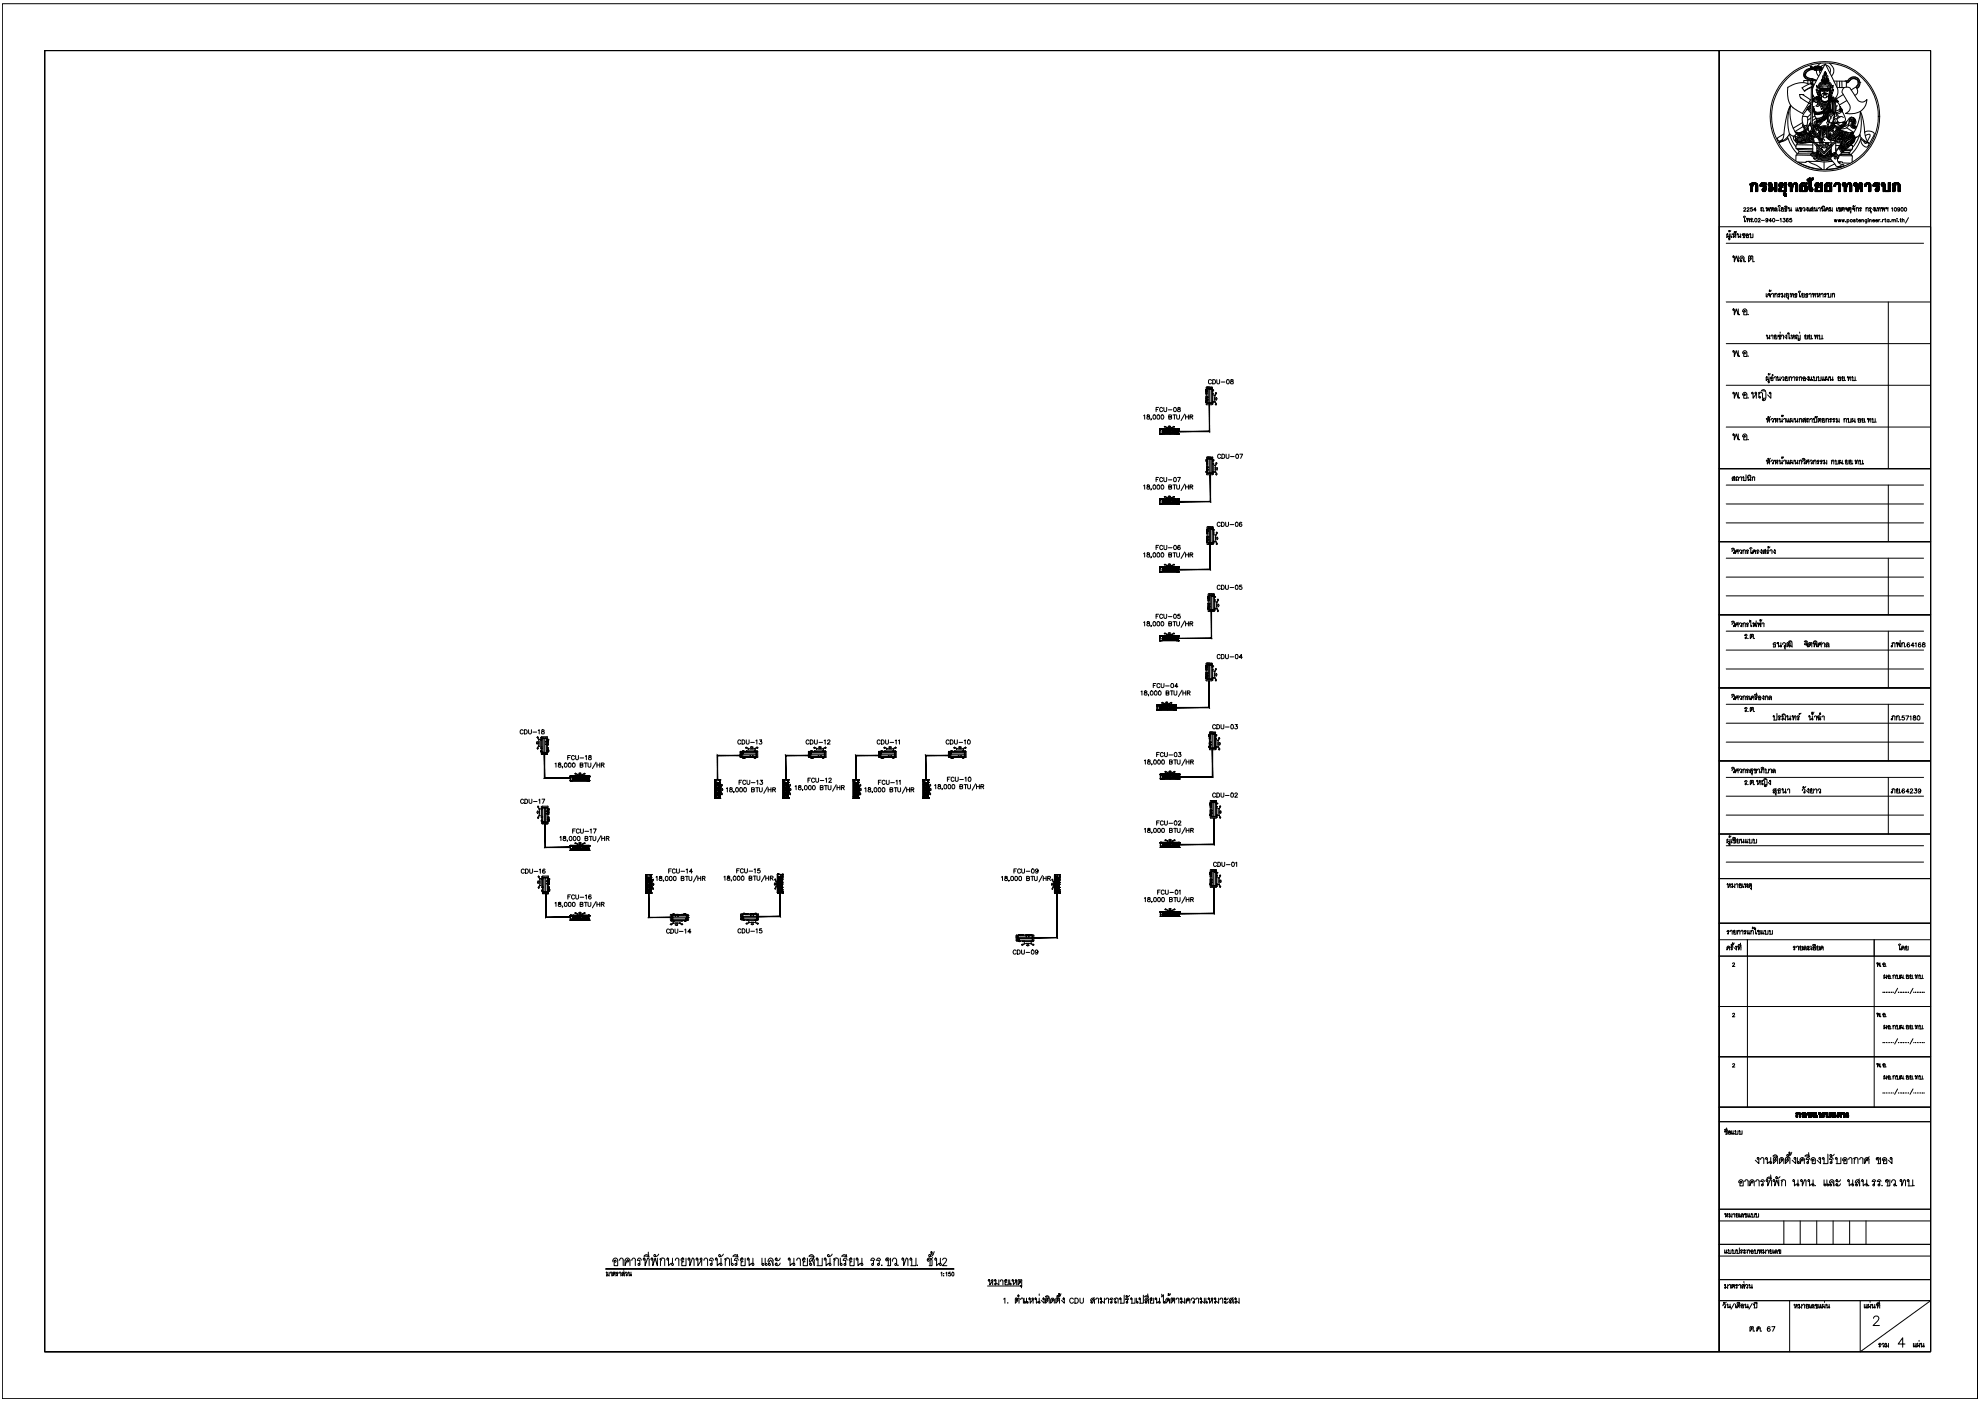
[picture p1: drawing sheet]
<svg xmlns="http://www.w3.org/2000/svg" width="594mm" height="420mm" viewBox="0 0 594 420" stroke-linecap="round" stroke-linejoin="round" font-family="sans-serif">
<!-- layer: 0 -->
<g fill="none" stroke="#000" stroke-width=".3">
<path d="M.7 1.1h592.3v418.4h-592.3zM13.4 15.2h565.6v390.2h-565.6zM13.4 15.2h502.2v390.2h-502.2v-390.2v390.2h502.2v-390.2zM515.6 15.2h63.4v390.2h-63.4zM543 19.8l.3 .1-.3 .3zM543.3 20l.1 .3-.4-.1M544.5 20l-.4 .1M544.5 19.9h.2M544.9 19.8l-.3 .2M545.2 19.8h-.2l-.1 .4M545.5 19.9l-.2-.1-.1 .4h.2l.1-.3h.3l-.1 .3 .4 .2v-.4h-.2M546 19l-.9 .8"/>
<path d="M547.2 19.4l-1.1 .6M547.6 19.5a1.72 1.72 0 0 1 1.2 2.4M548.6 19a2.45 2.45 0 0 1 .6 3.9M593 1.1h.1M593 1.1v418.4M536.1 26.2v.2a6.7 6.7 0 0 0 1.6 5.9M536.9 31.7a13.9 13.9 0 0 0-.3 8.5M537.7 32.3l2.9 1.8M538.4 39.7l.9 1M538.8 39.7l.6 .8-.6-.8M539.7 28.4l.4 1M539.8 28.4h.9"/>
<path d="M540 29.4l2.4 1.5M540.4 26.3l.7 1M540.5 39.5l-.2 .5-.6-.2M540.6 37.6l.4 .3M540.6 36.8l-2.9 1.7M540.6 28.4h.1M540.6 28.4l2.4 1.5M540.7 37.2l.6 .6M540.7 38l-2.4 1.5M540.8 34.9a.99 .99 0 0 1 1.2 .3 .99 .99 0 0 1 .1 1.1l-.2 1.5 .3 .8M540.9 39.3l-.1 .2 .6 .2M540.9 38.1h.1"/>
<path d="M540.9 38.1l.5 .8a.77 .77 0 0 0 .7 1M540.9 22.2l.5 .2M540.9 22.6h.5M541 39.2a2.65 2.65 0 0 1-2.7 .4M541 39l.4 .4M541 21.9l.5 .2M541.1 38.5h.1M541.1 27.3h.1M541.1 38.5l-.1 .7 .5 .5M541.2 21.5l.4 .4M541.4 21.2l.3 .4M541.5 22.9h-.5"/>
<path d="M541.7 23.1l-.4 .1M541.8 21l.2 .4M541.9 37.6l-.6 .1-.4 .4M541.9 37.9l-.8 .6M541.9 32.8a3.9 3.9 0 0 0-1.2 4.4v.7l.3 .3M542 38.3l-.6 .6M542 23.3l-.5 .2M542.1 20.8l.1 .4M542.1 24.2v.8M542.2 38.5v.6l.6 .4-.6 .4M542.2 38.7l-.4 .6a.6 .6 0 0 0 .9 .6l-.1-.2M542.2 38.5a.81 .81 0 0 0-.3 1.3"/>
<path d="M542.2 23.4l-.3 .3M542.2 39.9h.1M542.2 32.8l.9 1M542.3 39l.5 .5a1.12 1.12 0 0 0-.2-2l-.4 .7 .2 .9M542.4 30.9l.4 .2M542.4 31.9l-.4 .5M542.4 32.3l-.3 .1 .2 .2M542.4 30.9l-1.9 3.2M542.4 31h.1M542.5 25.2a7 7 0 0 0-6.4 1M542.5 20.6v.5M542.5 32.7l.6 .6"/>
<path d="M542.5 23.5l-.2 .3M542.6 37.6a.69 .69 0 0 1 .8-.5 .69 .69 0 0 1 .5 .7M542.7 31.8l-.2 .7-.3 .1M542.7 39.6l.5 .7 .9 .7M542.8 31.1l.3 .2-.2 .3M542.9 37.6l.6-.2 .5 .5M542.9 32.4l.2 .3M542.9 20.9l-.1-.4-.1 .5M542.9 23.6l-.2 .3M542.9 31.5a.9 .9 0 0 1-.1 1 .9 .9 0 0 1-.9 .3l.1-.5M542.9 31.4l-.5 .5M542.9 40l-.1 .3h.3"/>
<path d="M542.9 24.2v.9M543 39.6h.1M543 39.6l.2 .6M543 39.2v.4l.5 .1-.3 .5M543 35.4l-.9 .6M543 36.6l-.6 1.2M543 37.1l-.1 .2M543.1 37.8l.5-.2 .4 .3M543.1 34.1l-1.1 1M543.1 24h.1M543.1 29.9l-.7 1.1M543.1 30.6l-.3 .5"/>
<path d="M543.1 25l-2.6 1.3M543.1 25.2a.33 .33 0 0 0 .3 .4 .33 .33 0 0 0 .4-.2l-.1-.1M543.1 20.9l-.9 .4a1.17 1.17 0 0 0-.7 1.4 1.17 1.17 0 0 0 1.3 .8l1.9 .6M543.2 25l.3 .4 .2-.4M543.2 20.5h-.4a1.74 1.74 0 0 0-1.6 .9 1.74 1.74 0 0 0 .1 1.9l.7 .5 1.8 .4M543.2 38.1l.5-.1 .2 .3M543.2 20.5h.3l-.3 .4-.1-.1zM543.2 23.6l-.1 .4M543.2 26.3l-.2 10.9M543.2 20.4h.1M543.3 26l-2.2 1.3M543.4 24h.1"/>
<path d="M543.5 26.2l-2.4 1.1M543.5 39.4l-.1 .2M543.5 38.9a3.3 3.3 0 0 0 2.4 1.7M543.5 39.2a2.7 2.7 0 0 0 2.3 1.5M543.5 20.1v.4h.3l-.1 .3h-.4M543.5 24.4l.2 .5-.2 .3-.3-.3zM543.5 38.4v1h-.4M543.5 39.7a2.44 2.44 0 0 0 1.9 1.3l.4-.1M543.5 32.9l.2 .3M543.5 28.1l.6 1.1M543.5 23.7l-.1 .3M543.5 26.1v11"/>
<path d="M543.6 38.3l-.3 .1M543.6 26.7l.6-1.6 3.2-6 1.6 3.2a16.1 16.1 0 0 1 2.2 5l-.2 1.1-.6 1M543.6 20.2l.2 .2M543.6 24.2v.4M543.7 31.9l.3 1.6a2.83 2.83 0 0 0 4-1.7l.5-1.3a3.9 3.9 0 0 1-3.3 3.6 .84 .84 0 0 1-1.3-.7v-.5M543.8 20.2l.2 .1M543.8 25.5l-.1 .5-.3 .2M543.8 25.4l-.6 .6M543.8 32h.1M543.8 32l.1 .8-.4 .8M543.8 20.5h.3l-.4 .3M543.8 23.8l-.1 .3"/>
<path d="M543.8 28.8l-.2 .3 .2-.3M543.9 38.2l-.4 .5M543.9 20.2l.4 .2M544 37.9l-.2 .3M544 30.2l.3 .2 .4-.2 .3 .3-.5 .2zM544 38.3l.4-.2 .2 .2-.6 .9-.2-.2zM544.1 33.8l.5 1.7a2.08 2.08 0 0 1-.1 2M544.1 33.9l.1 .2 .1-.1M544.1 39.4l.7-.2 .4-.4 .3 .2-.2 .9-.3 .2zM544.1 23.8l-.2 .4M544.1 32.6l.1 .7 .6 .4M544.2 30.5l-.7 .2"/>
<path d="M544.2 37.6l-.2 .3M544.2 20.5h.2l-.4 .5 .3 .1M544.3 34.8l-.8 .4M544.3 20.2l.2-.2 .2 .2M544.3 20.4l.5-.1-.2 .2zM544.3 24l-.1 .2M544.4 37.8l-.3 .2 .4-.2M544.4 20.8h-.2l.1 .3 .3 .1 .1-.2M544.5 34.1l.1 .2 .2-.2M544.5 20.7l.1 .3 .3-.3M544.6 29.1l1.1-.1a.45 .45 0 0 1-.4 .4 .45 .45 0 0 1-.5-.3zM544.6 31.7l.7 .1 .2-.5a.45 .45 0 0 0-.5 0 .45 .45 0 0 0-.2 .4l-.2 .1"/>
<path d="M544.6 37.2l.2 .4M544.6 37.4v.1M544.6 24.1l-.1 .1M544.6 24.2l-3.7-.1v.6M544.7 37.9l.5 .6 .8 .2M544.8 37l.3 .5M544.8 20.2h.3l-.1 .3M544.8 38.5l.2 .2-.5 .3zM544.9 36.6h.1M544.9 37.1l.1 .5M544.9 20.4v.3l-.3-.1M544.9 37.9h.1"/>
<path d="M544.9 37.9l1.1 .7M544.9 21.1a1.39 1.39 0 0 0 .5 1.7M545 20.6l.2 .1M545 30.5l.2 .6M545.1 31.2l-.1 .2M545.1 36.5h.1M545.1 36.7l.3 .7M545.2 37.9l.8 .4M545.2 27.3l-.6-.5 .2 .6 .5 .4h-.4l.6 .5M545.3 37.8l.7 .4M545.3 27.5l.1 .4 .2-.2M545.3 20.6l.3-.4v.4"/>
<path d="M545.3 26.3h.1M545.4 30.1a1.77 1.77 0 0 0 2.7 1.5M545.4 36.5h.1M545.5 28l.1 .3 .2-.3M545.5 29.9a1.81 1.81 0 0 0 2.7 1.6M545.5 28.7l-.4 .1 .2 .3M545.5 31.5l.6 .3 .1 1 .4-.3v-.5M545.5 21.1h.3M545.6 37.6l.4 .4M545.6 26.5l-.1-.1a1.12 1.12 0 0 1 1.3-1.4l.5-.3 .7 .3a1.04 1.04 0 0 1 .9 1.5 1.46 1.46 0 0 0-1.5-1.6 1.62 1.62 0 0 0-1.7 1.6M545.6 29.8l-.4 .1a1.15 1.15 0 0 0-1.4 .3l-.3 .3M545.6 20.7l-.2-.1-.2 .4"/>
<path d="M545.6 29.9h.1a1.59 1.59 0 0 0 .8 1.4 1.59 1.59 0 0 0 1.7-.2M545.7 21.1l.2 .8M545.7 29.2a1.15 1.15 0 0 1-1.4 .1l-.4 .1-.2 .4 .1-.2-.3 .7 .6-.8 1.1 .2 .5-.3M545.7 29.6l-.5 .2-1.1-.2-.6 .8M545.8 27.1l-1-1.5a1.92 1.92 0 0 0 .7 1.8M545.8 28.4l.3 .1-.3-.3-.8 .1 .4 .3h.4l-.1 1a.84 .84 0 0 0 .4-1.1M545.8 29.8a1.2 1.2 0 0 0 1.6 1.4l.6-.2 .4-.3M545.8 27.2h.1M545.8 27.2l-.4-.2 .5 1-.2-.6M545.8 27.4l-.3-.2 .1 .5M545.9 27.4h.1M545.9 27.4v.3"/>
<path d="M545.9 20.7l.2 .3-.3 .1zM545.9 20.7l-.2-.1-.2 .4-.6-.1M545.9 27.5l-.1-.7a1.07 1.07 0 0 1 .3-1.1 1.07 1.07 0 0 1 1-.3l.5 .1a1.09 1.09 0 0 1 1.1 .4 1.09 1.09 0 0 1 0 1.2l.4-.2v.4l-.3 .6h-.2M545.9 20.7l.2-.3v.4M546 39.7l-.6 .5 .5 .2M546 29.8l-1.1 .5M546 39l-.3 .1-.1 .6 .4-.4M546 26.5l.1 .1a.68 .68 0 0 1 1.1 .1l-.4-.2zM546.1 27.1l.7-.1 .3 .3M546.1 31.8a1.42 1.42 0 0 0 1.8 0M546.1 36.5l-1.2 .1M546.1 26.9a.78 .78 0 0 1 1 0 .78 .78 0 0 1 .1 1l.5-.1"/>
<path d="M546.1 27l.7-.1 .3 .2M546.2 26.1l1.1-.3a1.21 1.21 0 0 1 1.3 .5 1.21 1.21 0 0 1 0 1.3 1.3 1.3 0 0 1-.7 1.5 1.3 1.3 0 0 1-1.6-.3l-.4-1.3zM546.2 29.5l-.2 .2M546.2 27.1l.3 .3 .6-.2M546.2 20.1l.2 .1-.1 .3M546.2 20.8l-.2 .3M546.2 28.7v1M546.3 20.5v.3M546.3 36.3a1.19 1.19 0 0 1-1.4 .1M546.3 37.9l-.3 .1v2.2l-.5 1.3M546.4 20.2v.3M546.4 38.2l-.2 .4-.1 2.3-.3 .7"/>
<path d="M546.4 24.5v.1M546.5 28.1l.7 .1zM546.5 23.8v-.2l.3 .3a.38 .38 0 0 1-.1 .5 .38 .38 0 0 1-.5-.1 .38 .38 0 0 1 .1-.5l.3 .3h-.2M546.6 38.4l.3 .1-.1-.2 .3-.4 .8 .8-.5 .1 .1 .4-.4 .2-.3-.4 .1-.2-.4-.1zM546.6 35.8l-.3 .2v.2M546.7 35.4l-.9 .6-.9 .1M546.7 38.9l.1 1.8-.2 1M546.7 23.7v-.2a.48 .48 0 0 1-.1-.7 .48 .48 0 0 1 .8 0 .48 .48 0 0 1 .7 0 .48 .48 0 0 1 0 .7l-.1 .2M546.7 24.4h.2M546.7 24.7h1.2M546.8 35.2a2.38 2.38 0 0 1-2 .8M546.8 36.1h.1"/>
<path d="M546.8 39.1v.7l.4 .8 .4-1.1-.1-.4M546.8 32.1a.59 .59 0 0 0 .1 .9M546.8 32.5v.3M546.8 34.9a2.85 2.85 0 0 1-2.2 .8M546.8 34.8l-1.1 .6a2.43 2.43 0 0 0-2.2 .8M546.8 34.7a2.82 2.82 0 0 1-2.2 2.9 .58 .58 0 0 1-.3-.7 .58 .58 0 0 1 .5-.4M546.9 34.3a.28 .28 0 0 0 0 .5 .28 .28 0 0 0 .4-.2v-.1M546.9 38.5l-.2 .1 .1 .1M546.9 30.7h.1M546.9 28.3h.8M546.9 28.6l-.1 .6M546.9 33.8l-.6 .4-1.1 .2h-.7l-.1-.3-.1 .2-.2-.2"/>
<path d="M547 34h.1M547 34v.5l.4-.1v-.3M547 32.2l.2 .5M547 33.5l-.8 .6-.3-.2-.8 .4-.2-.2M547 39.3l.1 .6 .2-.6M547 38h-.2l-.2 .3M547 39l.1 .1 .2-.1M547 24.9a.88 .88 0 0 0-1.2 .4M547 26.9l-.1 .9 .3 .1M547.1 34.8a2.73 2.73 0 0 1-2.6 3 .85 .85 0 0 1-.5-1 .85 .85 0 0 1 .9-.6M547.1 38.4v-.2l.2 .2M547.1 35.8l-.3 .2"/>
<path d="M547.1 22.4v.1M547.1 23.8l.3-.2a.49 .49 0 0 1 .4 .4 .49 .49 0 0 1-.3 .5 .34 .34 0 0 1-.5 0 .34 .34 0 0 1 0-.4zM547.1 23.8v-.8l-.2-.1 .2 1M547.1 24.1l.1 .2M547.1 22.6h.5M547.1 28.5h.4M547.2 38.8h.1M547.2 24.7a1.34 1.34 0 0 0-1.5 .2 1.34 1.34 0 0 0-.4 1.4M547.2 21.9h.1M547.2 33.8l.2-.2a.27 .27 0 0 0-.4 .1 .27 .27 0 0 0 .2 .4M547.2 38h.4l.1 .4M547.2 22l-.1-.2-.1 .4 .2 .2"/>
<path d="M547.3 33.3l.1-.4h.3l.2 .4-.2 .2M547.3 26.8v-.5v.5M547.4 23.9l.2 .5-.3 .1-.2-.1zM547.4 21.9l.1 .2-.1 .3-.3-.1zM547.4 24.7a1.28 1.28 0 0 1 1.5 .2 1.28 1.28 0 0 1 .4 1.4M547.4 26.7a.68 .68 0 0 1 1.2-.1l-.6-.1zM547.4 28.1h.8zM547.5 38.6l.2 .1h-.2M547.5 22l.1-.2 .1 .5-.2 .1M547.5 21.8l-.1-.4-.2 .5M547.6 32.9l.5-.8-.2 .9M547.6 23.8v-.8l.2-.1-.1 1"/>
<path d="M547.6 24.2l-.1 .1M547.7 24.9h.6l.6 .5M547.7 28.7l-.1 .6M547.7 22.4v.1M547.7 38.9v2.3M547.8 36.7l.4-.3 .4 .3-.4 1zM547.9 37.9a.34 .34 0 0 1 .5 .1 .34 .34 0 0 1 0 .5l.2 3.4M547.9 27.3h.1M547.9 24.4l-.2 .1M548 38.2l.4 3.6M548.1 34.1l-1.1 1.2M548.1 33.8l.1 2.6z"/>
<path d="M548.1 34.5l-.1 .2M548.1 35.2l-1.5 1.2M548.1 35l-1.3 1.1M548.2 23.8v-.2a.51 .51 0 0 0-.4 .4 .51 .51 0 0 0 .3 .5 .37 .37 0 0 0 .3-.3 .37 .37 0 0 0-.1-.4l-.2 .3h.2M548.2 24.5l.1 .1M548.3 28.6l.1 1.1M548.4 38h.1M548.4 38.2a1.22 1.22 0 0 0 1-1.1 1.04 1.04 0 0 1-1 1.2M548.4 31a3.4 3.4 0 0 1-4 2.5l-.4-.3v-.5M548.4 29.6l.1 .1M548.4 38.6a1.77 1.77 0 0 0 1.3-1.2 .67 .67 0 0 1-.6 1l-.3 .4-.4-.1M548.4 39.1h.1"/>
<path d="M548.4 39.1l.1 .5-.1-.2M548.4 27.1l-.3 .3-.6-.2M548.4 27l-.6-.1-.3 .2M548.5 39.9l.6 .6h-.6M548.5 33.1l-.2 .5M548.5 32.7a4.2 4.2 0 0 1-1.4 2.3M548.5 31.3l-.3 1.5-.7 1.4M548.5 32.3l-.4 1.1-.8 1.2M548.5 30.5h.1M548.5 30h.1M548.5 30.3v.2M548.5 26.9a.62 .62 0 0 0-.6-.2 .62 .62 0 0 0-.5 .6l.4-.3 .7 .1"/>
<path d="M548.6 39l.4-.1 .1 .4 .8 .5a.64 .64 0 0 1-.8 .4 .64 .64 0 0 1-.3-.9zM548.6 36.8h.2M548.6 33.6h.1M548.6 30l.2-.2 .2 .4M548.7 27.1l1-1.5a2.04 2.04 0 0 1-.7 1.8M548.7 27.3l.3-.2-.1 .6M548.7 27.4h.1M548.7 27.4v.3M548.7 28.5l-.3 .1 .3-.3 .8 .2-.4 .3-.4-.1 .1 1.1a.84 .84 0 0 1-.4-1.1M548.8 29.3a.99 .99 0 0 0 1.4 .3l.4 .1 .3 .6 .3 .2h-.5l-.3-.3h-.3a1.17 1.17 0 0 1-1.4-.6M548.8 29.4a1.29 1.29 0 0 0 1.7 .6v.1M548.8 29.2a1.25 1.25 0 0 0 1.6 .2l.9 1.1-.6-.2a.57 .57 0 0 0-.4-.5 .57 .57 0 0 0-.7 .2l-.6-.2-.3-.4"/>
<path d="M548.8 27.3l-.1 .6M548.8 29l1.1 .2-.2 .1a.47 .47 0 0 1-.6 .1 .47 .47 0 0 1-.3-.4zM548.9 28l-.1 .3-.3-.3M548.9 31.3v1.6M549 35.4l-.5-1.3-.5-.3 .2 2.7M549 30.1l.2 .1M549.1 33.8l-.3-.2h-.7l.8 .4-.1 .8M549.1 27.9l.5-.2-.2 .4-.6 .2M549.1 28.8l.3 .2h-.4M549.2 36.9l-.2 .6-.6 .5M549.2 38.6l.6 .8-.5-.4zM549.2 27.6l-.1 .3-.2-.2"/>
<path d="M549.3 27.3l.6-.5-.3 .7-.4 .3M549.3 26.3h.1M549.3 33.5l-.5-.6 .3 1.5M549.4 33.1l-.1-2.9 .3 .3v2.8M549.4 33.8v.7M549.6 38.5h.1M549.6 38.5l.3-.3 .3 .2a.36 .36 0 0 1 .5 .1 .36 .36 0 0 1-.1 .5h-.2v.4a.87 .87 0 0 1-.8-.9M549.6 30.3h.2l.1 .5v2.8M549.6 30.5l.1 2.8M549.7 36.8l.3 .2M549.7 37.1l.7 .7a1.11 1.11 0 0 0 1.4 .7 3.5 3.5 0 0 1-3.2 3.2M549.8 34.5l.1-.6-.4-.1-.1-.2 .5 .1 .3 .3-.4 1.3a1.15 1.15 0 0 1-.9 1.5l-.2-.8 .5-1.1 .4-.3"/>
<path d="M549.8 33.5l-.8-.6 .5 .7M549.8 36.7l.3-.1 .4 .4-1.3-.1M549.8 33.5v.1M549.8 34v.3M549.8 36l-.1 .8h-.5M549.9 30.4l.3-.1a6.7 6.7 0 0 1-.1 4.3M549.9 37.1l1.6 1.4M549.9 37.8l.5 .4zM549.9 30.5l.2 .1 .2 1.3-.2 2M550 24.3l3.7 .1v1.7M550 30.2l.4 .3M550.1 35.8l.2 .2v.8"/>
<path d="M550.1 34.6l.3 .3-.3 .3 .3 .4M550.4 30.5a1.67 1.67 0 0 1 1.4 1.7M550.5 33.1l.2 .9a1.02 1.02 0 0 0 1.4-.4v-.1M550.5 33.7l.7 1.7M550.6 36.9a.43 .43 0 0 1 .3-.4 .43 .43 0 0 1 .4 .1l.5 .2-1.4 .2M550.7 35.7l.3 .7M550.8 31.8h.1M550.8 31.8l-.4 1.5M550.8 36.7l.4 .2M550.9 24.4v1.7M550.9 34.2l.7 .9M551 26.3h2"/>
<path d="M551.3 40l.1 .4-.4 .1M551.4 38.6a3.1 3.1 0 0 1-2.9 2.6M551.5 38.6a3.2 3.2 0 0 1-3 2.7M551.5 39.8h.1M551.5 39.8h.1a.29 .29 0 0 1 .4 .2 .29 .29 0 0 1-.3 .3zM551.6 35.1h.1M551.6 39l.3 .5-.4 .1M551.7 32.7l-1.2 .6M551.7 24.4v1.9M551.7 38.9l3 .9 1-.1-.5 .3-.5 .9a3.2 3.2 0 0 0-2.7 2.2l-2.1 3.7a.92 .92 0 0 0-.8 .8 .92 .92 0 0 0 .7 1l.7 1.1 1 .5M551.8 37.7l-1.2 .1M551.8 33.2l-1.1 .6"/>
<path d="M552 32.4l-.1-.3a.84 .84 0 0 0-.2 1 .84 .84 0 0 0 .8 .5l.1-.6-.5-.6a.46 .46 0 0 0-.2 .4 .46 .46 0 0 0 .3 .4v-.3M552.1 39.6l.5-.1a.32 .32 0 0 1-.1 .5 .32 .32 0 0 1-.4-.4zM552.4 24.4v1.9M552.5 33.6l.6 1a1.25 1.25 0 0 1 .2 1.6 1.25 1.25 0 0 1-1.5 .6h-.1M552.6 36.7h.1M552.6 36.7a1.89 1.89 0 0 0 2.1-1.3 1.39 1.39 0 0 1 1.7 .5 1.39 1.39 0 0 1-.2 1.8l-.1 .2 .4-.1 .3 .1M552.7 36.8l-.1 .3-.8 .5M552.7 28.4l-1.9 1.2M552.8 39.3l.2 .5 .6-.2M552.8 35.2a1.55 1.55 0 0 0-2 .5l-1 .1M552.8 26.5a1.6 1.6 0 0 1 2.6 .9l.8 1.2a2.72 2.72 0 0 0 2.2 2l.9-.3 .6-.4a4.6 4.6 0 0 1-5.6 4.2l-.8-.1a2.14 2.14 0 0 0 .5-3.7l-1.4-2.3a1.11 1.11 0 0 1 .2-1.5zM553 36.8l-.1 .4-1 .7-1 .2"/>
<path d="M553 36.5l.4 .1M553.1 36.8l-.4 .8-1.5 .7M553.3 24.4h.6v.3l-.2 .1M553.3 36.8a2.75 2.75 0 0 1-1.9 1.6M553.5 36.6l.1 .2a2.38 2.38 0 0 1-1.4 1.5l-.3 .2a.31 .31 0 0 0-.1 .4 .31 .31 0 0 0 .3 .2v.2l.4-.1M553.6 39.8l-.5 .2 .2 .5M553.7 39.6l-1.6 3.2M553.8 39.6l-1 2.2M553.8 36.5a2.82 2.82 0 0 1-1.7 2.1M553.8 24.3a.29 .29 0 0 1 .4 .2 .29 .29 0 0 1-.3 .3M553.8 38.3l2.1 1.4M553.8 30.2l-2.2 1.3"/>
<path d="M554 39.7l-.7 1.7M554 24.2a.25 .25 0 0 1 .4 .2 .25 .25 0 0 1-.2 .3M554.2 39.7l-.6 1.6M554.2 24.1l.2-.3 .2 .3-.2 .4M554.4 23.8l.4-.2 .1 .4-.3 .2M554.4 37.5l.6 .4M554.5 37a2.21 2.21 0 0 1-3.7 0M554.5 39.8l-.9 1.4M554.6 36.4l.7-.3 .3 .3M554.6 36l.8-.3 .5 .3M554.6 35.8l.7-.5 .6 .5M554.7 23.6l.1-.1a.25 .25 0 0 1 .3 .1 .25 .25 0 0 1-.2 .3"/>
<path d="M555 23.3h.1a.25 .25 0 0 1 .3 .2 .25 .25 0 0 1-.2 .3M555.1 27l1.4-.9a1.48 1.48 0 0 1-.3 2.5M555.3 35.1a2.47 2.47 0 0 0-.8 2.1l-.2 .4a1.58 1.58 0 0 1-1.9 1.1l-.6-.1M555.3 23.2l.3-.1 .1 .3-.3 .2M555.4 36.6l-.3-.2-.6 .3M555.6 23.1a.26 .26 0 0 1 .4 .2 .26 .26 0 0 1-.3 .3M555.7 35.2a1 1 0 0 1-.4 1.6 .94 .94 0 0 0-.2 1.3 .94 .94 0 0 0 1.3 .2l.1-.4 .3 .2M555.8 39.7l-.2 .5a12.9 12.9 0 0 0 2.3-6.7 29.3 29.3 0 0 1 1.5 7.5l.9 1.9a5.5 5.5 0 0 1-2.6-2.5l-.6 .6-.8 .2M555.8 36.2l-.6-.4-.6 .5M555.9 35.4a1.82 1.82 0 0 1-.6 1.9 .72 .72 0 0 0 .3 .9 .72 .72 0 0 0 .9-.2h-.2a.48 .48 0 0 1-.6-.2 .48 .48 0 0 1 .2-.6l.1-.3a1.02 1.02 0 0 0-.1-1.5 1.84 1.84 0 0 1-.4 1.9 .6 .6 0 0 0 .2 .8 .6 .6 0 0 0 .8-.1M555.9 23.1h.4l-.1 .5-.2-.1M556 35.5a1.79 1.79 0 0 1-.1 2.1l.1 .4h.2"/>
<path d="M556 38.5l.5 .2M556.3 23l.4 .3-.5 .3M556.7 23.3h.3v.3l-.4 .2-.2-.1M556.9 25.8l.3 .5M557.1 23.4l.2 .3-.4 .2-.2-.1M557.1 25.5l.3 .4M557.2 24.5a1.33 1.33 0 0 1-.6 1.5M557.2 25.3l.4 .3M557.3 24.8h.4M557.3 25.1l.4 .1M557.3 23.7l.2 .3-.4 .1-.2-.2M557.5 24l.2 .3-.2 .1h-.3l-.1-.2"/>
<path d="M557.7 24.3v1.2l-.3 .7-.5 .3M557.7 24.8h.1M557.9 33.5a15 15 0 0 1-.2 6.9M559.2 39.7a2.06 2.06 0 0 1 2.9 .4l-1.5 3.1a1.01 1.01 0 0 1-.9 .9 1.01 1.01 0 0 1-1.1-.6l-.4-.7-.2-1M524.8 55.1h.9l-.9 .1h.6h-.6h.5l-.5 .2h.8h-.8h1.1l-1.1 .1h1.1l-.8 .1 .7 .1-.8 .2 .6 .1-.6 .1h.6l-.6 .1h.6h-.6h.6l-.6 .1h.6l-.6 .1h.6h-.6h.6l-.6 .1h.6l-.6 .1h.6l-.6 .1h.6h-.6h.6l-.6 .1h.6h-.6h.6l-.6 .1h.6l-.6 .1h.6h-.6h.6l-.6 .1h.6l-.6 .1h.6h-.6h.6l-.6 .1h.6l-.6 .1h.6l-.6 .1M524.8 55.1a1.77 1.77 0 0 1 2.2 0l.1 2.4h-.6v-2.1l-.6-.3-.6 .2 .6 .1-.3 .6v1.5h-.6v-1.4l.2-.5-.4-.1zM525 55.1h.3l.1-.2 .1 .2 .1-.3 .1 .3v-.3v.3l.1-.3v.3l.1-.3v.3v-.3v.3l.1-.3v.3l.1-.3 .1 .4 .1-.4v.4l.1-.4v.3v-.3v.3v-.3v.3l.1-.2v.2l.1-.2v.2h.2M526 55.1h.9l-.7 .1 .9 .1-.6 .1 .6 .1-.6 .1h.6h-.6h.6l-.6 .1h.6l-.6 .1h.6l-.6 .1h.6h-.6h.6l-.6 .1h.6h-.6h.6l-.6 .1h.6l-.6 .1h.6h-.6h.6l-.6 .1h.6l-.6 .1h.6h-.6h.6l-.6 .1h.6l-.6 .1h.6l-.6 .1h.6h-.6h.6l-.6 .1h.6h-.6h.6l-.6 .1h.6l-.6 .1h.6h-.6h.6l-.6 .1h.6l-.6 .1h.6h-.6h.6l-.6 .1h.6l-.6 .1h.6l-.6 .1M527.7 55.8l.2-.5v.5l.1-.6v.6v-.7v.7l.1-.8v.8v-.8l.1 .8 .1-.9v.9v-.9v.9l.1-.4v.4v-.4v.4l.1-.4 .1 .4 .1-.4v.4l.1-.3v.3v-.3v.3l.1-.3v.3v-.3l.2 .3v-.3v.4M528.1 55l.6-.2h1l.1 .4-.3 .2-.7-.3-.5 .3 1.3 .3 .1 1.1a.65 .65 0 0 1-.8 .7 .52 .52 0 0 1-.5-.7 .52 .52 0 0 1 .7-.4v-.5l-1.4-.1zM528.9 56.7h-.4h.3l-.4 .2h.4l-.4 .1h.4h-.4l.5 .1-.4 .1M528.9 56.3l-.3 .1h.5l-.5 .1h.5l-.5 .1h.5l-.6 .1h.6"/>
<path d="M529.2 55.5l.2 .1-.3 .1h.5l-.5 .1h.5l-.5 .1h.6h-.6h.6l-.6 .1h.6h-.6h.6l-.6 .1h.6l-.6 .1h.6h-.6h.6l-.6 .1h.6l-.6 .1h.6h-.6h.6l-.6 .1h.6l-.6 .1h.6l-.6 .1h.6h-.6h.6l-.6 .1h.6h-.6h.6l-.7 .3h.5l-1 .1h1h-.9h.9l-.9 .1h.8l-.5 .2M529.7 55.2v-.4l-.2 .6-.1-.4v.4v-.4l-.2 .3v-.4l-.1 .3v-.3l-.1 .3v-.4l-.1 .3v-.3l-.1 .3v-.3v.3v-.3l-.1 .3v-.3l-.3 .4v-.4v.5v-.5l-.1 .6M530.4 54.9a.7 .7 0 0 1 1.1 .5v.7l.7 .6v-1.9h.6v2.7h-.6l-.7-1.1-.1 1-.7 .1a.74 .74 0 0 1-.4-.8 .74 .74 0 0 1 .5-.6v-.2a.55 .55 0 0 1-.5-.4 .55 .55 0 0 1 .1-.6zM530.5 55.2l.3-.1 .1 .3-.2 .2zM530.7 56.2h.1l-.3 .1h.3l-.3 .1h.3h-.4h.4l-.4 .1h.3l-.3 .1 .2 .1-.3 .1h.3h-.3h.3l-.2 .2h.3l-.3 .1h1.1l-1.1 .1h1.1h-1.1h1l-.9 .1h.9l-.7 .2M530.7 54.8h.4h-.6l.6 .1h-.7l.8 .1h-.8h.9h-1l1.1 .1h-1.1l.3 .1h-.3l.2 .1-.2 .1 .4 .2h-.4h1.2h-1.2l1.2 .2h-1.1l1.1 .1h-1M530.7 56.5l.1-.1v.7l-.2-.1zM530.8 55.1l.6 .1h-.5l.5 .1-.5 .1h.6l-.7 .2M530.8 55.9h.7h-.7h.7l-.7 .1h.7h-.7h.7l-.7 .1h.7l-.7 .1h.7h-.7h.7l-.7 .1h.7l-.7 .1h.7h-.7h.7l-.7 .1h.7l-.7 .1h.7l-.7 .1h.7h-.7h.7l-.7 .1h.7h-.7h.7l-.7 .1 .7 .1-.7 .1M531.5 56.4v-.3l.3 .6v-.5l.3 .8v-.5l.1 1v-.8M532.2 54.8h.6h-.6h.6l-.6 .1h.6l-.6 .1h.6h-.6h.6l-.6 .1h.6l-.6 .1h.6h-.6h.6l-.6 .1h.6l-.6 .1h.6h-.6h.6l-.6 .1h.6l-.6 .1h.6h-.6h.6l-.6 .1h.6l-.6 .1h.6l-.6 .1h.6h-.6h.6l-.6 .1h.6h-.6h.6l-.6 .1h.6l-.6 .1h.6h-.6h.6l-.6 .1h.6l-.6 .1h.6h-.6h.6l-.6 .1h.6l-.6 .1h.6l-.6 .1h.6h-.6h.6l-.6 .1h.6h-.6h.6l-.6 .1h.6l-.6 .1h.6h-.6h.6l-.6 .2h.6l-.6 .1h.6l-.6 .1h.6l-.6 .1M533.8 54.9a.59 .59 0 0 1 1 .2 .59 .59 0 0 1-.7 .8l-.2-.6v.6l.8 .1v.2l-.6 .4v.6h1v-2.4h.6v2.7h-2.2v-.9l.3-.5-.3-.2-.1-.5z"/>
<path d="M533.9 55.3l-.5 .1h.4h-.4h.4l-.4 .1h.4l-.4 .1h.4h-.4h.4l-.4 .1h.4l-.3 .2h.4h-.4h.4l-.3 .1 1.1 .1-.9 .1h.9h-1h.8l-.9 .2h.6l-.7 .2h.6l-.6 .1h.6h-.6h.6l-.6 .1h.6h-.6h.6l-.6 .1h.6l-.6 .1h.6l-.6 .1h.6l-.6 .1h.6M534.2 55.2h.3v.3h-.3zM534.3 55.2h-.8h.7l-.7 .1h.7l-.3 .1h.3l-.3 .2h.4h-.4M534.3 54.8h-.4h.6l-.7 .1h.7l-.8 .1h.9h-1h1.1l-1.1 .1h1.1l-1.1 .1h1.2l-.3 .1h.3l-.3 .2h.3l-.4 .1h.4h-.9h.8l-.8 .1h.8l-.6 .1h.5l-.5 .1h.5h-.3M535 57.8l.5 .1 .2 1h-.5v-.3h-.2l-.2-.3zM535 40.2l-1.9 1.1a.76 .76 0 0 0 .5 1 .76 .76 0 0 0 .9-.5h.1M535.1 58.1l.2 .2h-.2zM535.1 54.8h.6h-.6h.6l-.6 .1h.6l-.6 .1h.6h-.6h.6l-.6 .1h.6l-.6 .1h.6h-.6h.6l-.6 .1h.6l-.6 .1h.6h-.6h.6l-.6 .1h.6l-.6 .1h.6h-.6h.6l-.6 .1h.6l-.6 .1h.6l-.6 .1h.6h-.6h.6l-.6 .1h.6h-.6h.6l-.6 .1h.6l-.6 .1h.6h-.6h.6l-.6 .1h.6l-.6 .1h.6h-.6h.6l-.6 .1h.6l-.6 .1h.6l-.6 .1h.6h-.6h.6l-.6 .1h.6h-.6h.6l-.6 .1h.6l-.6 .1h.6h-.6l.6 .1-.6 .1h.6h-.6h.6l-.6 .1h.6l-.6 .1h.6l-.6 .1v-.3v.3v-.3l-.1 .3v-.3v.3v-.3l-.1 .3v-.3l-.1 .3v-.3v.3v-.3l-.1 .3v-.3v.3v-.3l-.1 .3v-.3l-.1 .3v-.3v.3v-.3l-.1 .3v-.3v.3v-.3l-.1 .3v-.3l-.1 .3v-.3v.3v-.3l-.1 .3v-.3v.3v-.3l-.1 .3v-.3l-.1 .3v-.3v.3v-.3l-.1 .3v-.3v.3v-.3l-.1 .3v-.3l-.1 .3v-.3v.3v-.3l-.1 .3M535.2 57.8h.2h-.4l.5 .1h-.5l.5 .1h-.6l.6 .1h-.7h.3l-.3 .2h.3h-.3l.9 .2h-.8l.8 .1h-.7h.7h-.5l.5 .1-.5 .2h.5M535.5 58.1l-.2 .2h.4h-.5h.5M536.1 41.1v.2a12.9 12.9 0 0 0 2.8 4.8M536.2 41.5l-1.2 .8-1.4 .3"/>
<path d="M536.5 54.9h.7l.3 .9 .4-.8 .4-.2 .5 .1 .3 .5v2.1h-.6v-2.2l-.2-.2a1.05 1.05 0 0 0-.7 1.2l-.1 1.2h-.6v-1.6l-.4-.1-.2-.4zM536.6 55.2l.2-.1 .1 .4-.2 .1zM536.6 40.3h.1M536.6 40.3l.8 1.8 1.2 1.9M536.7 55.1l-.4 .1h.3l-.3 .2 .3 .2h-.3M536.9 54.8h-.3h.5l-.6 .1h.7l-.8 .1h.8h-.9h1l-1 .1h1.1l-.5 .2h.5l-.5 .1h.5h-.5h.6l-.6 .1h.6l-.7 .1h.7h-1.2h1.2l-1.1 .1h1.1l-1 .1h1l-.9 .1h1.1h-.8l.8 .1-.8 .1h.7l-.7 .1h.7h-.7h.7l-.7 .1h.7l-.7 .1h.6h-.6h.6l-.6 .1h.6l-.6 .1h.6l-.6 .1h.6h-.6h.6l-.6 .1h.6h-.6h.6l-.6 .1h.6l-.6 .1h.6h-.6h.6l-.6 .1h.6l-.6 .1h.6l-.6 .2h.6l-.6 .1M537.7 40.8l.2 .4M538.5 42.4l.4 .6M538.5 55.4h.6l-.6 .1h.6l-.6 .1h.6h-.6h.6l-.6 .1h.6l-.6 .1h.6l-.6 .1h.6h-.6h.6l-.6 .1h.6h-.6h.6l-.6 .1h.6l-.6 .1h.6h-.6h.6l-.6 .1h.6l-.6 .1h.6h-.6h.6l-.6 .1h.6l-.6 .1h.6l-.6 .1h.6h-.6h.6l-.6 .1h.6h-.6h.6l-.6 .1h.6l-.6 .1h.6h-.6h.6l-.6 .2h.6l-.6 .1h.6l-.6 .1h.6l-.6 .1M538.5 54.8l.4 .2h-.4h.4l-.4 .1h.5l-.5 .2h.6l-.6 .1h.6M538.5 54.8v.5v-.5v.4l-.1-.4v.3l-.1-.3v.3l-.2-.2-.1 .4-.1-.3v.4l-.1-.3v.5l-.1-.3-.2 .6M538.7 40.2a11.1 11.1 0 0 1-1.7-8.6 18.4 18.4 0 0 0-2 8v.2a2.69 2.69 0 0 1-1.5 2.8h.2a5.4 5.4 0 0 0 3-2.3l1.3 .6"/>
<path d="M538.7 41h.1a3.6 3.6 0 0 1 2.5-.8l1.5 .2 3.2 1.3a.7 .7 0 0 0 1-.6 .56 .56 0 0 1 .9 .3l1.2 1.1M538.8 40.1a1.4 1.4 0 0 0-.9 1.5 1.4 1.4 0 0 0 1.3 1.3l1.4 .1 3.3-.3M538.9 44.5v.3l4.7 .2M539.1 44.9a.74 .74 0 0 0 1.1 .5l3.3 .1M539.2 42.9l-.3 .5M539.6 45.4v.1M539.7 55.8l.2-.5v.5v-.6v.6l.1-.6v.6l.1-.8v.8l.1-.8v.8l.1-.9v.9l.1-.4v.4l.1-.3v.3v-.3v.3v-.3v.3l.1-.3 .2 .3v-.3v.3l.2-.2v.3l.1-.3v.3l.1-.3 .1 .3v-.3v.3l.1-.3v.3l.1-.3v.3v-.3v.3l.1-.3 .2 .3M539.8 55.9h.7l-.7 .1h.7h-.7h.7l-.7 .1h.7l-.7 .1h.7h-.7h.7l-.7 .1h.7l-.7 .1h.7h-.7h.7l-.7 .1h.7l-.7 .1h.7l-.7 .1h.7h-.7h.7l-.7 .1h.7h-.7h.7l-.7 .1h.7l-.7 .1h.7h-.7h.7l-.7 .1h.7l-.7 .1h.7h-.7l.7 .2-.7 .1h2.1v-1.6l-1.5-.5a.87 .87 0 0 1 1.4 0l.1-.6-.3 .2a1.2 1.2 0 0 0-1.9 .8l1.6 .1v1.3h-.8v-1.3h-.7v1.6M539.9 40.3l-.5-.4 .4 .5M540.2 40.2l-.5-.5 .6 .5M540.3 40.2h.1M540.5 57.2v.3v-.3v.3v-.3v.3l.1-.3v.3l.1-.3v.3l.1-.3v.3v-.3v.3v-.3v.3l.1-.3 .2 .3 .1-.3v.3v-.3v.3l.1-.3"/>
<path d="M540.7 40.2h.1M541.2 40.1l.1-.3-.5-.1-.1 .5M541.3 55.9h.6h-.6h.6l-.6 .1h.6h-.6h.6l-.6 .1h.6l-.6 .1h.6h-.6h.6l-.6 .1h.6l-.6 .1h.6h-.6h.6l-.6 .1h.6l-.6 .1h.6l-.6 .1h.6h-.6h.6l-.6 .1h.6h-.6h.6l-.6 .1h.6l-.6 .1h.6h-.6h.6l-.6 .1h.6l-.6 .1h.6h-.6l.6 .2-.6 .1M541.3 41.1l-.8-.2-1.7 .4 1.7-.1 .8 .3M541.3 41.8l-.5-.3-1.3 .2a.88 .88 0 0 1-1.1-1 1.3 1.3 0 0 0 1.9 1.2l1.1 .1M541.4 42.6l-1.2 .1-1.4-.2a3.2 3.2 0 0 0 2.6 .2M541.4 40.4a2.13 2.13 0 0 0-2 .6 1.96 1.96 0 0 1 1.9-.2M541.4 40.1v-.2l.5 .2M541.5 42.3h-2.4l-.8-.5 1 .6h2.2M541.6 40.2l-.3 .8 .2 1.2-.2 .7M541.9 55.2v-.4l-.1 .6v-.5l-.1 .5v-.4l-.1 .3v-.3l-.2 .2-.1-.3-.1 .3v-.3l-.2 .2v-.3l-.1 .3v-.3l-.1 .3v-.3v.3v-.3v.3v-.3l-.1 .3v-.3l-.1 .3v-.3l-.2 .6v-.6l-.1 .6M541.9 53.8l.8-.4 .8 .1 .3-.2v.6h-1.2l.5 .1v2.3a.57 .57 0 0 1 .6 .6 .57 .57 0 0 1-.6 .6 .57 .57 0 0 1-.6-.6v-2.6l-.6-.1z"/>
<path d="M541.9 40.2l-.3 1.1v1.5M542.1 40.2l-.4 .9 .1 1.7M542.1 40.2h.1M542.1 40.2l.3 .1M542.3 48.4l2.6 1.3 1.5 1.1h-.4a17.9 17.9 0 0 1-6.8-2.2l2.4 .1v-.3h4.1M542.3 48.4h.1M542.4 40.3l-.5 .8 .2 1.7M542.4 41.5l.8 .2M542.4 41.4h.8M542.4 41.7l.5 .1-.5 .1M542.5 53.9l.6 .1h-.6l.6 .1h-.6l.6 .1h-.6h.6h-.6l.6 .1h-.6l.6 .1h-.6h.6h-.6l.6 .1h-.6l.6 .1h-.6h.6h-.6l.6 .1h-.6l.6 .1h-.6h.6h-.6l.6 .1h-.6l.6 .1h-.6h.6h-.6l.6 .1h-.6l.6 .1h-.6h.6h-.6l.6 .1h-.6l.6 .1h-.6h.6h-.6l.6 .1h-.6l.6 .1h-.6h.6h-.6l.6 .1h-.6l.6 .1h-.6l.6 .1h-.6h.6h-.6l.6 .1h-.6h.6h-.6l.6 .1h-.6l.6 .1h-.6h.6h-.6l.6 .1h-.6l.6 .1h-.6h.6h-.6l.6 .1h-.6l.6 .1h-.6l.6 .1h-.6h.5h-.5l.5 .1-.5 .1 .6 .2h-.4l.8 .1h-.8h.8h-.8l.8 .1h-.7l.6 .1h-.4l.2 .1M542.5 40.4l-.4 .8 .2 1.5"/>
<path d="M542.5 41l.4 .2-.5-.1M542.6 42.3l.8 .2M542.6 42.5l.4 .1h-.5M542.6 42.2h.1M542.7 40.6h.5M542.8 40.4l-.4 1.1 .1 1.2M543 56.8h.3l-.1 .3zM543 46.2l-4.1-.1-.1 .4M543.1 56.3l.4 .2-.4 .1 .6 .2h-.4h.4h-.4l.3 .2h-.4l.4 .1h-.4M543.2 46.6l-4.6-.1v1.7M543.2 46.1l.6 .6 .7-.1 .3 .2M543.2 41.9l-.6 .3"/>
<path d="M543.3 46.1l.7 .4 .5-.1 .3 .3M543.4 40l1.4 .9M543.4 45.9h.1M543.4 45.9l1.4 .5M543.5 40.9l-.9-.2 .7 .4M543.5 45.7l.6 .3 .4-.1 .3 .3M543.5 45.6l-3.3-.1a.66 .66 0 0 0-1 .6M543.6 45.5l1.2 .4M543.6 43.5l-5-.1v1.1l5 .1M543.6 40.8a1.81 1.81 0 0 0-.2 1.8l-.2 .1M543.8 53.3l-.3 .6v-.5v.5v-.4l-.1 .4-.1-.4v.4l-.1-.4v.4v-.4v.3l-.2-.4v.4l-.3-.4v.4v-.4l-.1 .5-.1-.5v.9v-.8v.7l-.1-.6v.6v-.6v.6l-.1-.6v.6l-.1-.5v.5v-.5v.5l-.1-.4v.4l-.2-.4M543.9 40.9a1.64 1.64 0 0 0-.2 1.7l-.1 .1"/>
<path d="M544 42.7h.1M544.1 41a1.38 1.38 0 0 0-.3 1.6l3.2 3.6 2.1-2.1M544.2 41l.8-.1 .6 .5M544.3 41.1a1.37 1.37 0 0 0-.3 1.5v.1M544.3 42.7l1.3 1.6M544.4 55.1a.62 .62 0 0 1 1-.2 .62 .62 0 0 1-.3 1l-.3-.2-.1-.4 .1 .6 .7 .1v.2l-.6 .4v.6h1.1v-2.4h.5v2.7h-2.1v-.9l.2-.5-.2-.2zM544.5 47.4a5.5 5.5 0 0 0 4.6 .5M544.7 55.3l-.4 .1h.3h-.3h.3l-.3 .1h.3l-.3 .1h.3h-.3h.3l-.3 .1h.3l-.2 .2h.3h-.3h.4l-.4 .1 1.1 .1-.9 .1h.9h-1h.8l-.9 .2h.6l-.6 .2h.5l-.5 .1h.5h-.5h.5l-.5 .1h.5h-.5h.5l-.5 .1h.5l-.5 .1h.5l-.5 .1h.5l-.5 .1h.5M544.7 47.3h.1a5 5 0 0 0 4.2 .3M544.8 46.5a3.8 3.8 0 0 0 4.6 0h.5M544.8 46.8h.1M544.8 46.8a4.1 4.1 0 0 0 4.3 .1"/>
<path d="M544.9 42.8l-.1 3.7a.47 .47 0 0 0 .4 .8l2.3 .4 1.5-.4M544.9 44.4l2.1 2.4 2.1-2.2M544.9 43.2l.4 .4h.5M545 55.2h.3v.3h-.3zM545 41.4l.6 .7M545.1 55.2h-.7h.6l-.6 .1h.6l-.3 .1 .3 .1-.3 .1h.4h-.3M545.1 54.8h-.4h.6l-.7 .1h.8l-.9 .1h1h-1h1l-1.1 .1h1.1l-1.1 .1h1.2l-.3 .1h.3l-.3 .2h.3l-.4 .1h.4h-.8h.7l-.7 .1h.7l-.6 .1h.6l-.6 .1h.6h-.4M545.3 45.9v.5l.3-.5h-.6M545.4 41l.3 .2M545.4 41.5l.3 .3M545.5 46.6l.8 .1M545.6 43.7h.1"/>
<path d="M545.6 43.7a.53 .53 0 0 0 0 .6 .53 .53 0 0 0 .6 .2M545.7 46.6l.3 .1M545.7 42.8a1.35 1.35 0 0 0 1.3 1.6 1.35 1.35 0 0 0 1.4-1.6M545.8 41.6h.1M545.8 41.7l-.2 .4v.7M545.9 42.7h.1M546 54.8h.5h-.5h.5l-.5 .1h.5l-.5 .1h.5h-.5h.5l-.5 .1h.5l-.5 .1h.5h-.5h.5l-.5 .1h.5l-.5 .1h.5h-.5h.5l-.5 .1h.5l-.5 .1h.5h-.5h.5l-.5 .1h.5l-.5 .1h.5l-.5 .1h.5h-.5h.5l-.5 .1h.5h-.5h.5l-.5 .1h.5l-.5 .1h.5h-.5h.5l-.5 .1h.5l-.5 .1h.5h-.5h.5l-.5 .1h.5l-.5 .1h.5l-.5 .1h.5h-.5h.5l-.5 .1h.5h-.5h.5l-.5 .1h.5l-.5 .1h.5h-.5l.5 .1-.5 .1h.5h-.5h.5l-.5 .1h.5l-.5 .1h.5l-.5 .1v-.3l-.1 .3v-.3v.3v-.3l-.1 .3v-.3l-.1 .3v-.3v.3v-.3l-.1 .3v-.3l-.1 .3v-.3v.3v-.3v.3v-.3l-.1 .3v-.3l-.1 .3v-.3l-.1 .3v-.3v.3v-.3l-.1 .3v-.3v.3v-.3l-.1 .3v-.3l-.1 .3v-.3v.3v-.3l-.1 .3v-.3v.3v-.3l-.1 .3v-.3l-.1 .3v-.3v.3v-.3l-.1 .3v-.3v.3v-.3l-.1 .3v-.3v.3M546 42.8a1.04 1.04 0 0 0 1.1 1.3 1.04 1.04 0 0 0 1-1.3M546 46.9h-.4l-.7-.5h.2l-.2-.5 .2-.8 .1 .3a.52 .52 0 0 1 .6 .3 .52 .52 0 0 1-.2 .7l.5-.2 .9 .8-.9-.1M546.2 41.7l-.2 .5 .2 .6M546.3 42.8a.73 .73 0 0 0 .7 .9 .73 .73 0 0 0 .7-.9M546.4 41.8l-.1 .6 .2 .4"/>
<path d="M546.4 44.3h.1M546.4 44.3l-.2 .1 .1 .5 .3-.1 .4 .8M546.5 41.8l-.1 .7 .3 .3M546.6 42.8h.1M546.6 42.8a.46 .46 0 0 0 .4 .7 .46 .46 0 0 0 .4-.7M547 48.6v2.3M547.1 55.8l.2-.5v.5l.1-.6v.6v-.6v.6l.1-.8v.8l.1-.8 .1 .8v-.9v.9l.1-.4v.4v-.3v.3l.1-.3v.3v-.3v.3l.1-.3 .2 .3v-.3v.3l.3-.2v.3v-.3v.3l.1-.3 .1 .3 .1-.3v.3v-.3v.3l.1-.3v.3v-.3v.3l.1-.3 .2 .3M547.2 42.1l-.5-.4a.71 .71 0 0 0 .3 1.1M547.2 55.9h.6l-.6 .1h.6h-.6h.6l-.6 .1h.6l-.6 .1h.6h-.6h.6l-.6 .1h.6l-.6 .1h.6h-.6h.6l-.6 .1h.6l-.6 .1h.6l-.6 .1h.6h-.6h.6l-.6 .1h.6h-.6h.6l-.6 .1h.6l-.6 .1h.6h-.6h.6l-.6 .1 .6 .1-.6 .1h.6l-.6 .1h.6l-.6 .1h2.1l-.1-1.8-1.4-.3a.87 .87 0 0 1 1.4 0l.1-.6-.3 .2a1.2 1.2 0 0 0-1.9 .8l1.6 .1v1.3h-.9v-1.3h-.6v1.6M547.7 44.3h.1M547.7 44.3l.1 .6-.2-.1-.5 .8M547.8 57.2v.3l.1-.3v.3v-.3v.3l.1-.3v.3l.1-.3v.3l.1-.3v.3v-.3v.3v-.3v.3l.1-.3v.3l.1-.3v.3l.2-.3v.3v-.3v.3l.1-.3"/>
<path d="M548.1 41.5l-.2-3.4a.91 .91 0 0 0-1.5-.1l.2 2.8-.4 .9a.75 .75 0 0 0-.3 1M548.3 46.6l-.4 .1M548.4 44.4l-1.4 1.3-1.3-1.2M548.5 40.8l.9-.3a.79 .79 0 0 0 .9-.8l.9-1.1a2.91 2.91 0 0 1-2.7 2.3M548.5 46.6l-.8 .1M548.5 48.4h1.1M548.5 40.9h.1M548.5 43.7h.1M548.5 43.7a.53 .53 0 0 1-.1 .6 .53 .53 0 0 1-.5 .2M548.5 41.2h.1M548.7 55.9h.6h-.6h.6l-.6 .1h.6h-.6h.6l-.6 .1h.6l-.6 .1h.6h-.6h.6l-.6 .1h.6l-.6 .1h.6h-.6h.6l-.6 .1h.6l-.6 .1h.6l-.6 .1h.6h-.6h.6l-.6 .1h.6h-.6h.6l-.6 .1h.6l-.6 .1h.6h-.6h.6l-.6 .1h.6l-.6 .1h.6h-.6l.6 .2-.6 .1M548.7 45.9v.5l-.3-.5h.6"/>
<path d="M548.8 42.1l.6-.2 .3 .2M549 42.3a1.07 1.07 0 0 1 1.6 .3M549.1 45.9l-.2 .7-1 .3M549.1 43.2l-.3 .4h-.5M549.1 45.9l-.2-.8-.1 .3a.52 .52 0 0 0-.6 .3 .52 .52 0 0 0 .3 .7l-.6-.2-.9 .8 .9-.1M549.2 42.8v4.2M549.2 43.6l-.7 .7M549.2 44.1l1.1-1.2a1.19 1.19 0 0 1 .2 1.4v1.3M549.3 41.5l-.2 .4-.3-.2M549.3 55.2v-.4l-.1 .6v-.5l-.1 .5v-.4l-.1 .3v-.3l-.2 .2v-.3l-.2 .3v-.3l-.2 .2v-.3l-.1 .3v-.3l-.1 .3v-.3v.3v-.3v.3v-.3l-.1 .3v-.3l-.1 .3v-.3l-.2 .5v-.5v.6v-.6l-.1 .6M549.6 42h.4M549.8 42.9l-.6 .7"/>
<path d="M549.9 46.8a.93 .93 0 0 1 1.1 .8M549.9 46.6l-.7 .2M550 46.5l1 .1 .4 .4M550 46.3h-.6l-.2 .2M550.1 46.8h.1M550.1 46.8l.7 .1 .2 .3M550.1 42.3h.6M550.1 41.2v.4l-.4-.2M550.2 55.1l.5-.3h.6l.5 .2 .1 2.5h-.6v-2.1l-.5-.2-.3 .7h-.6zM550.2 46.2l.8 .1a2.61 2.61 0 0 0 2.5 .4h2l-.1 1.9M550.2 42.1h-.4M550.2 49.2l-1.6 .8-1 .8 4.1-.6"/>
<path d="M550.3 46l-1.1 .3M550.3 41.1h.1M550.4 46v.2M550.4 42.5l.4-.1 .5 .4M550.4 45.9l.1 .3M550.4 41.4h.6l.1 .6h-.6zM550.4 45.8l-1.2 .4M550.5 44.7h.5M550.5 42.2h-.5M550.5 45.1h.4M550.6 45.7l.1 .5M550.7 42.2l.5 .1-.1 .3"/>
<path d="M550.7 47a.43 .43 0 0 0-.5 0 .43 .43 0 0 0-.1 .6 .29 .29 0 0 0 .4 .1 .29 .29 0 0 0 .2-.3l-.3-.1M550.8 40.7v.4h-.5M551 47.6a1.76 1.76 0 0 0 1.9 1.8l.1 .3-.2 .1-.8-.1-.9 .3M551 47.6h.1M551 40.7l.6-.1 .2 .6h-.5zM551.2 44.7l.4 .1 .7 1M551.2 48.5l1.3 .1 .1 .3 2.2 .1M551.3 44.4l.5 .2 .7 1 2.2 .1 .3-.5M551.3 41.4h.6l.1 .6h-.6zM551.3 54.8l.3 .2h-.3h.5l-.5 .2h.5l-.5 .1h.6l-.6 .1h.6h-.6h.6l-.6 .1h.6l-.6 .1h.6h-.6h.6l-.6 .1h.6l-.6 .1h.6l-.6 .1h.6h-.6h.6l-.6 .1h.6h-.6h.6l-.6 .1h.6l-.6 .1h.6h-.6h.6l-.6 .1h.6l-.6 .1h.6h-.6h.6l-.6 .1h.6l-.6 .1h.6l-.6 .1h.6h-.6h.6l-.6 .1h.6h-.6h.6l-.6 .1h.6l-.6 .1h.6h-.6l.6 .1-.6 .1h.6h-.6h.6l-.6 .1h.6l-.6 .1h.6l-.6 .1M551.3 55.4v-.6v.5v-.5l-.1 .5v-.5v.4v-.4l-.1 .4v-.4l-.1 .4v-.4v.4v-.4l-.1 .4v-.4v.4l-.2-.4v.4v-.4l-.1 .4v-.4v.4v-.4l-.1 .4v-.3l-.1 .3v-.2l-.3 .2h.7l-.7 .1h.5l-.6 .3h.5h-.5h.5l-.5 .1h.5l-.5 .2h.5h-.6M551.3 48.7h.1"/>
<path d="M551.4 49.9l.4 .2M551.4 44.3a1.57 1.57 0 0 1 1.1 1.2l.1 .1M551.5 44.1l.7 .4 .5 .9M551.6 43.8h.1M551.6 43.8l.5-.5-.3 .8M551.7 49.9l.4 .1M551.7 43.6l-1.2 .1M551.8 46.3h1.6a2.14 2.14 0 0 1 1.9 .2v.2M551.8 40.5l.6-.1 .2 .5h-.3l-.3 .2zM551.9 49.8h.5M552 43.2l.6 .4 .6 .8a.6 .6 0 0 0 .9 .4h1.4v-1.2l-.6 .1M552 44.2l.7-.5-.4 .7"/>
<path d="M552.1 43l.7 .4 .9 1.3M552.1 48.5l-.8 .2M552.1 42.6v-.3l-.6-.1 .1 .6M552.3 42.6l.8 .5 .9 1.2M552.3 43.4l-.2 .6 .4-.5M552.4 45.9h.2a2.13 2.13 0 0 1 2.2 .3v.1M552.4 42.4a2.08 2.08 0 0 1 1.3 1.5l.4 .3M552.4 44.6h.1M552.4 44.6l.7-.3-.5 .8M552.5 42.2a2.42 2.42 0 0 1 1.6 1.8l.2 .1M552.5 40.3l.4-.2a.3 .3 0 0 1 .2 .4 .3 .3 0 0 1-.4 .2zM552.6 54.9a.71 .71 0 0 1 .9 .1 .71 .71 0 0 1 .2 .8v-.2a.88 .88 0 0 1 1.3-.7l.3 .5v2.1h-.6v-2.2l-.2-.2a1.17 1.17 0 0 0-.7 1.2l-.1 1.2h-.6v-1.6l-.6-.3z"/>
<path d="M552.7 45.3h.1M552.7 41.6v-.2a.32 .32 0 0 0-.5-.1 .32 .32 0 0 0 .1 .5h.3M552.8 55.2l.2-.1 .2 .3-.3 .2zM552.9 55.1l-.4 .1h.3l-.3 .1h.3l-.3 .3h.4h-.4M552.9 44l-.3 .3 .4-.2M552.9 42.2l.3-.5 1.5-.5 .3-.5-.2 .6-1.3 .6-.4 .4M553.1 41h-.3l.1 .2M553.2 54.8h-.4h.5l-.7 .1h.8l-.8 .1h.9h-1h1l-1 .1h1.1l-.4 .2h.4l-.4 .1h.4h-.4h.5l-.6 .1h.6l-.7 .1h.7h-1.2h1.2l-1.1 .1h1.1l-1.1 .1h1.1l-.9 .1h1.1h-.8l.8 .1-.8 .1h.7l-.7 .1h.7h-.7h.7l-.7 .1h.7l-.7 .1h.6h-.6h.6l-.6 .1h.6l-.6 .1h.6l-.6 .1h.6h-.6h.6l-.6 .1h.6h-.6h.6l-.6 .1h.6l-.6 .1h.6h-.6h.6l-.6 .1h.6l-.6 .1h.6l-.6 .2h.6l-.6 .1M553.2 44.6l-.3 .4 .5-.3M553.3 45l-.6 .3M553.4 42.6l.4-.6 1.2-.5 .2-.5-.1-.7a1.43 1.43 0 0 1-1.2 2l-.4 .6M553.7 43.2l.4-.6a1.57 1.57 0 0 0 1.1-2.3 1.54 1.54 0 0 1-.9 2.5l-.6 .6"/>
<path d="M553.8 44.5l-.5-.5a1.78 1.78 0 0 0-2.3-1.2h-6.5a.57 .57 0 0 0-.9 .3v1.9a1.01 1.01 0 0 1-.7 1.2 1.13 1.13 0 0 0 1.7 .7l.2 .1a.51 .51 0 0 1-.9 .3l-.1 .1a1.8 1.8 0 0 0 1.6 .9l2.1 .3 1.9-.4M553.9 43.7l.9-.8a1.5 1.5 0 0 0 .4-2.6 1.36 1.36 0 0 1 .8 1.2 1.36 1.36 0 0 1-.8 1.3l-1.2 1M554.1 43.9l.1-.1a3.1 3.1 0 0 0 1.9-3 2.6 2.6 0 0 1-1.5 2.9l-.4 .3M554.3 41l.9-1.2-1.2 1.3M554.3 45.7v.2M554.7 55.4h.6l-.6 .1h.6l-.6 .1h.6h-.6h.6l-.6 .1h.6l-.6 .1h.6l-.6 .1h.6h-.6h.6l-.6 .1h.6h-.6h.6l-.6 .1h.6l-.6 .1h.6h-.6h.6l-.6 .1h.6l-.6 .1h.6h-.6h.6l-.6 .1h.6l-.6 .1h.6l-.6 .1h.6h-.6h.6l-.6 .1h.6h-.6h.6l-.6 .1h.6l-.6 .1h.6h-.6h.6l-.6 .2h.6l-.6 .1h.6l-.6 .1h.6l-.6 .1M554.7 54.8l.4 .2h-.4h.4l-.4 .1h.5l-.5 .2h.5l-.5 .1h.6M554.7 54.8v.5l-.1-.5v.4v-.4v.3l-.1-.3v.3l-.2-.2-.1 .3v-.2v.3l-.1-.3v.4l-.1-.3v.5l-.1-.3-.2 .6M554.8 46.3h.1M555.2 43.4l.1 .2M555.2 40.1a1.86 1.86 0 0 1 1.1 1.8 1.86 1.86 0 0 1-1.2 1.6l-3.6 3.1-.2 .7-.3 .2M555.3 44.8a.84 .84 0 0 1-1.3 .3h-.8"/>
<path d="M556.1 54.9a.7 .7 0 0 1 1 .5v.8l.4-.7a.57 .57 0 0 1 .7-.7 .57 .57 0 0 1 .2 1l.1 1.7h-.6v-1.6l-.7 1.6h-.7v-1.6l-.5-.3zM556.2 55.2l.3-.1 .1 .3-.3 .2zM556.3 54.8h.4h-.5l.6 .1h-.7l.8 .1h-.9h.9h-.9l.9 .1h-.9l.3 .1h-.4l.3 .1-.3 .1 .4 .1h-.3l.3 .1h-.3l.1 .2 .2-.2v.3v-.3v.3l.1-.3v.3l.1-.3v.3v-.3v.3l.1-.3v.3v-.3v.3l.1-.3v.3l.1-.3v.3v-.3v.3l.1-.3v.3v-.3v.3l.1-.3v.3l.1-.3v.3v-.3M556.5 55.1l.6 .1h-.5l.5 .1-.5 .1h.5l-.6 .2M556.5 55.9h.6h-.6h.6l-.6 .1h.6h-.6h.6l-.6 .1h.6l-.6 .1h.6h-.6h.6l-.6 .1h.6l-.6 .1h.6h-.6h.6l-.6 .1h.6l-.6 .1h.6l-.6 .1h.6h-.6h.6l-.6 .1h.6h-.6h.6l-.6 .1h.6l-.6 .1h.6h-.6h.6l-.6 .1h.6l-.6 .1h.6h-.6l.6 .2-.6 .1M556.5 41.2h.1M556.5 41.2l-.2 .5M557.5 55.6l-.4 .7 .4-.6-.4 .7 .4-.5-.4 .7 .4-.6-.4 .7 .4-.5-.4 .6 .4-.4-.4 .6 .4-.4-.3 .7M557.6 56.4l-.1-.9-.2 1.6-.1-1.1v1.2v-1.1v1.4l-.1-1.3v1.3M557.7 40.5h.1M557.7 40.5l-.9 1.9-1.2 1.8M557.8 55.2l.2-.1 .2 .3-.3 .1z"/>
<path d="M557.9 54.8h.3h-.5l.6 .1h-.7l.8 .1h-.8h.8h-.8l.9 .1h-.9l.3 .1h-.4h.3l-.3 .2h.4h-.4l.4 .1h-.4l1 .1h-1h.9l-.9 .2 .9 .1h-.9h.9h-.9l.2 .1h-.2h.1h-.1l.1 .4M557.9 56h.6h-.6h.6l-.6 .1h.6l-.6 .1h.6h-.6h.6l-.6 .1h.6l-.6 .1h.6h-.6h.6l-.6 .1h.6l-.6 .1h.6l-.6 .1h.6h-.6h.6l-.6 .1h.6h-.6h.6l-.6 .1h.6l-.6 .1h.6h-.6h.6l-.6 .1h.6l-.6 .1 .6 .1-.6 .1h.6l-.6 .1M558 55.1l.6 .1h-.4l.4 .1h-.4l.4 .1h-.4l.3 .1h-.5M558 41.7l1.4 .9 1 .3M558.2 41.3a11.9 11.9 0 0 1-3.1 5.1M558.9 42.3a.55 .55 0 0 0 .3 .7 .55 .55 0 0 0 .6-.2M559.3 55.1l.6-.3h.6l.4 .2 .1 2.5h-.5v-2.1l-.6-.2-.3 .7h-.5zM559.4 40.7l.2-.1a.69 .69 0 0 1 1.2 0l-.8 1.8M560.5 54.8l.3 .2h-.3h.4l-.4 .2h.5l-.5 .1h.5l-.5 .1h.5h-.5h.5l-.5 .1h.5l-.5 .1h.5h-.5h.5l-.5 .1h.5l-.5 .1h.5l-.5 .1h.5h-.5h.5l-.5 .1h.5h-.5h.5l-.5 .1h.5l-.5 .1h.5h-.5h.5l-.5 .1h.5l-.5 .1h.5h-.5h.5l-.5 .1h.5l-.5 .1h.5l-.5 .1h.5h-.5h.5l-.5 .1h.5h-.5h.5l-.5 .1h.5l-.5 .1h.5h-.5l.5 .1-.5 .1h.5h-.5h.5l-.5 .1h.5l-.5 .1h.5l-.5 .1M560.5 55.4v-.6l-.1 .5v-.5v.5v-.5l-.1 .4v-.4v.4v-.4l-.1 .4v-.4l-.1 .4v-.4v.4v-.4l-.1 .4-.1-.4-.1 .4v-.4v.4v-.4l-.1 .4v-.4l-.1 .4v-.3v.3v-.2l-.3 .2h.6l-.7 .1h.6l-.6 .3h.4h-.4h.4l-.4 .1h.4l-.4 .2h.4h-.5M561.6 55.8l.2-.5v.5l.1-.6v.6v-.7v.7l.1-.8v.8v-.8l.1 .8 .1-.9v.9v-.9v.9l.1-.4v.4v-.4v.4l.3-.4v.4v-.4v.4v-.3v.3l.1-.3v.3l.1-.3v.3v-.3l.2 .3v-.3v.4M562 55l.6-.2h1l.1 .4-.3 .2-.8-.3-.4 .3 1.3 .3 .1 1.1a.65 .65 0 0 1-.8 .7 .52 .52 0 0 1-.4-.7 .52 .52 0 0 1 .6-.4v-.5l-1.4-.1z"/>
<path d="M562.8 56.7h-.4h.3l-.4 .1h.3l-.3 .2 .5 .1-.4 .1M562.8 56.3l-.2 .1h.4l-.4 .1h.4l-.5 .1h.5l-.6 .1h.6M563.1 55.5l.2 .1-.3 .1h.5l-.5 .1h.5l-.5 .1h.6h-.6h.6l-.6 .1h.6h-.6h.6l-.6 .1h.6l-.6 .1h.6h-.6h.6l-.6 .1h.6l-.6 .1h.6h-.6h.6l-.6 .1h.6l-.6 .1h.6l-.6 .1h.6h-.6h.6l-.6 .1h.6h-.6h.6l-.7 .3h.5l-1 .1h1h-.9h.9l-.8 .1h.7l-.7 .1h.7l-.5 .1M563.6 55.2v-.4l-.2 .6-.1-.4v.4v-.4l-.2 .3v-.4l-.1 .3v-.3l-.1 .3v-.4l-.1 .3v-.3l-.1 .3v-.3l-.1 .3v-.3v.3v-.3l-.3 .4v-.4v.5v-.5l-.1 .6M564.2 55l.2-.1v.2l.1-.3v.3v-.3v.3l.1-.3v.3v-.3v.3l.1-.3v.3l.1-.3v.3v-.3v.3l.1-.3v.3l.1-.3v.3v-.2l.2 .1-.5 .1M564.3 54.9a.66 .66 0 0 1 .7 0 .66 .66 0 0 1 .3 .6v1.7h1v-2.4h.6v2.7h-2.1v-1.6l-.6-.3zM564.5 55.2l.2-.1 .1 .3-.2 .2zM564.6 55.1h-.4l.3 .1h-.3l.3 .2h-.3h.3h-.3l.3 .1h-.3l.4 .1h-.4l.1 .2 .1-.2v.3l.1-.3v.3v-.3v.3l.1-.3v.3l.2-.3v.3M564.8 55.6h.5h-.5h.5l-.5 .1h.5l-.5 .1h.5l-.5 .1h.5h-.5h.5l-.5 .1h.5h-.5h.5l-.5 .1h.5l-.5 .1h.5h-.5h.5l-.5 .1h.5l-.5 .1h.5h-.5h.5l-.5 .1h.5l-.5 .1h.5l-.5 .1h.5h-.5h.5l-.5 .1h.5h-.5h.5l-.5 .1h.5l-.5 .1h.5h-.5h.5l-.5 .2h.5l-.5 .1h.5l-.5 .1h.5l-.5 .1M565.2 55.1l-.4 .1h.5h-.5h.5l-.5 .2h.5h-.5h.5l-.5 .1h.5l-.6 .1h.6M566.3 57.2v.3l-.1-.3v.3v-.3v.3l-.1-.3v.3l-.1-.3v.3v-.3v.3l-.1-.3v.3v-.3v.3l-.1-.3v.3l-.1-.3v.3v-.3v.3l-.1-.3-.2 .3-.1-.3v.3M566.3 54.8h.6h-.6h.6l-.6 .1h.6l-.6 .1h.6h-.6h.6l-.6 .1h.6l-.6 .1h.6h-.6h.6l-.6 .1h.6l-.6 .1h.6h-.6h.6l-.6 .1h.6l-.6 .1h.6h-.6h.6l-.6 .1h.6l-.6 .1h.6l-.6 .1h.6h-.6h.6l-.6 .1h.6h-.6h.6l-.6 .1h.6l-.6 .1h.6h-.6h.6l-.6 .1h.6l-.6 .1h.6h-.6h.6l-.6 .1h.6l-.6 .1h.6l-.6 .1h.6h-.6h.6l-.6 .1h.6h-.6h.6l-.6 .1h.6l-.6 .1h.6h-.6h.6l-.6 .2h.6l-.6 .1h.6l-.6 .1h.6l-.6 .1"/>
<path d="M567.5 55.1h.9l-.9 .1h.6h-.6h.5l-.5 .2h.8h-.8h1.1l-1.1 .1h1.1l-.8 .1 .7 .1-.7 .1h.6l-.7 .1 .6 .1-.6 .1h.6l-.6 .1h.6h-.6h.6l-.6 .1h.6l-.6 .1h.6h-.6h.6l-.6 .1h.6l-.6 .1h.6l-.6 .1h.6h-.6h.6l-.6 .1h.6h-.6h.6l-.6 .1h.6l-.6 .1h.6h-.6h.6l-.6 .1h.6l-.6 .1h.6h-.6h.6l-.6 .1h.6l-.6 .1h.6l-.6 .1M567.5 55.1a1.69 1.69 0 0 1 2.1 0l.2 .5v1.9h-.6v-2.1l-.6-.3-.6 .2 .6 .1-.3 .6v1.5h-.6v-1.4l.2-.5-.4-.1zM567.7 55.1h.3l.1-.2 .1 .2 .1-.3 .1 .3v-.3v.3l.1-.3v.3l.1-.3v.3v-.3v.3l.1-.3v.3v-.3l.2 .4 .1-.4v.4v-.4v.3l.1-.3v.3l.1-.3v.3v-.2v.2l.1-.2v.2h.2M568.7 55.1h.9l-.7 .1h.7h-.6h.7l-.5 .1h.6l-.6 .1 .6 .1-.6 .1h.6h-.6h.6l-.6 .1h.6l-.6 .1h.6l-.6 .1h.6h-.6h.6l-.6 .1h.6h-.6h.6l-.6 .1h.6l-.6 .1h.6h-.6h.6l-.6 .1h.6l-.6 .1h.6h-.6h.6l-.6 .1h.6l-.6 .1h.6l-.6 .1h.6h-.6h.6l-.6 .1h.6h-.6h.6l-.6 .1h.6l-.6 .1h.6h-.6h.6l-.6 .2h.6l-.6 .1h.6l-.6 .1h.6l-.6 .1M515.6 68h63.4v72.6h-63.4zM517.7 73h59.2M518.5 71.5v.4M518.7 69.2l-.2 .3M518.7 70.1v1.2l-.4-.6-.5 .6v-1M518.8 71.4v.5h-.4M519 69.1l-.2 .3-.3 .1M519.1 70.1v1"/>
<path d="M519.9 70.3v1l.7-1.1h-.3l.3 .3-.1 .8M520.3 69.4l-.2 .4 .5 .1M520.8 69.4l-.5 .1M521.3 76.8v1.7l-.6-1.7-.6 1.7v-1.5M521.3 70.3v1l.3-.3M521.7 77.4v.2M521.8 77.4a.61 .61 0 0 1 .6-.6 .61 .61 0 0 1 .6 .5v1.2M521.8 78.2v.1M521.9 78.2l.5-1 .6 1.3M521.9 70.1v.8M521.9 70.9h-.3M522.9 62.5a.3 .3 0 0 1 .3-.2 .3 .3 0 0 1 .3 .3l-.6 .7h.7"/>
<path d="M523 70.2l.2 .2v.9h-.5M523 70.2l-.4-.1-.1 .3M523.3 70l-.4 .5v.8M523.4 78.4v.1M523.5 65.1l-.3-.3-.4 .3 .3 .2v1.1M523.7 70.6v.7h.6l-.1-1.1h-.4l-.3 .5M523.9 62.5l.2-.2 .4 .2-.6 .8h.7M524.4 65.5l.3 .2v.9M524.5 65.5l-.5 1.1v-1M525 65.8h.3v.6M525 70.3v1M525.4 76.7l-.4 .3-.2-.3-.4 .2v1.6l.6-.7"/>
<path d="M525.4 76.8l.2 .2v1.5M525.5 62.3h-.5l-.1 .4a.38 .38 0 0 1 .6 0 .38 .38 0 0 1-.1 .6 .38 .38 0 0 1-.5-.2M525.6 65.8l-.3-.3-.3 .3M525.7 70.1v1.2h-.9M525.8 66.4v.1M526 78.4v.1M526.7 63h-.8l.5-.7v1M527.2 65.8l.3-.3 .4 .2-.7 .9h.7M528.2 66.1h.9M528.3 62.5l-.2 .7M528.4 62.2l-.4 .2 .3 .1M528.4 62.2l.4 .2v.9"/>
<path d="M529 63.2v.1M530.2 65.8a.32 .32 0 0 1-.5 .3 .32 .32 0 0 1-.1-.5 .32 .32 0 0 1 .5 0l-.1 .9-.4-.1M530.6 62.3v1l-.4-1-.3 1v-.9M531.2 62.4v.9l.6-1-.2 .2M531.3 66.2h-.8l.5-.7v1.1M531.6 62.5l.2 .1v.7M532.2 63.1v.1M532.5 66.1h1M532.6 62.6l.3 .7-.2-1h-.4l-.2 .5M532.6 62.5l-.4 .6M533.9 65.7l.2-.2v1.1M533.9 61.9l-.3-.3-.3 .3 .3 .2v1.1"/>
<path d="M534.4 62.3l-.3 .2 .4 .3M534.7 65.5h.6l-.3 .4a.35 .35 0 0 1 .3 .5 .35 .35 0 0 1-.6 0M534.9 62.3v1h-.7l.2-.5M535.3 61.9l.3-.1 .3 .3zM535.4 62.6v.7M536 62.5l-.4-.3-.3 .2-.1 .2h.6v.7h-.6M536.3 65.6l-.1-.1a.49 .49 0 0 0-.5 .5 .49 .49 0 0 0 .5 .5 .33 .33 0 0 0 0-.5 .33 .33 0 0 0-.5 .2M536.6 62.4v.9l.3-.2M537.2 62.3v.7M537.2 63l-.3 .1M537.3 65.5h-.5l-.1 .5a.36 .36 0 0 1 .6-.1 .36 .36 0 0 1-.1 .6 .36 .36 0 0 1-.5-.1M538.6 62.3v.9"/>
<path d="M539.1 62.3v.9M539.9 62.2l-.3 .3M539.9 62.2l.2 .3M540 62.5l-.1 .8M540.3 62.3v1h-.5M540.6 62.6v.1M541.3 62.5l-.4-.3-.3 .3M541.3 62.6v.6M542.1 62.4v.9l-.5-.6M542.4 62.3v.9M543 63.1v.1M543.3 62.5l-.3 .6"/>
<path d="M543.3 62.6l.4 .7-.2-1h-.4l-.2 .5M543.6 62.1l-.3 .4M544.3 62.4v.9l.3-.2M544.9 62.3v.7M544.9 63l-.3 .1M545.3 62.6l.2-.3 .3 .1 .1 .9M546.4 62l.4-.2 .4 .3M546.4 62l.8 .1M546.5 62.4v.9l.3-.2M547.1 62.3v.7M547.1 63l-.3 .1M547.5 62.6v.7l.3-.6"/>
<path d="M547.6 62.6l.2-.3 .4 .1 .1 .9M548.9 62.4v.8M548.9 62.9l-.3 .2 .3 .1M549.5 62.3v1l-.6-.3M550.1 65.8l.2 .8 .2-.8 .2 .8 .2-.8M550.7 62.3v.9M551.2 65.8l.2 .8 .2-.8 .2 .8 .2-.8M551.3 62.5l.2-.2h.2l-.1 1M552 62.3v1h-.5M552.3 65.8l.2 .8 .2-.8 .2 .8 .2-.8M552.9 62.2l.1 1.1M552.9 62.2l-.6 .1v1l.3-.4"/>
<path d="M553.5 66.4v.1M553.8 62.7l.2 .6-.2-1h-.3l-.2 .5M553.9 66a.33 .33 0 0 1 .5 0 .33 .33 0 0 1 0 .4 .33 .33 0 0 1-.5 0M553.9 65.8v1.1M554.8 62.3h-.4l-.1 1 .4-.4M554.9 62.3h.2v1M555 63.6v.3M556.2 62.6v.7l-.2-.6M556.2 62.6l-.4-.3-.4 .5M556.4 66l-.2-.2-.4 .2 .5 .3v.2l-.5-.1M556.4 61.7l-.6 .3M556.7 62.7v.6"/>
<path d="M556.7 65.8h.4M556.8 62.5l-.2-.1 .6-.1 .1 .2M556.8 65.5v.9l.3 .2M556.9 62.5l-.2 .2M557.3 62.6v.7M557.4 66.1h.6l-.1-.1a.33 .33 0 0 0-.4 0 .33 .33 0 0 0 0 .5 .33 .33 0 0 0 .5-.1M557.6 62.6h.4v.6M558.3 62.6l-.3-.4-.4 .4M558.3 66.1l.5-.2 .1 .7M558.3 65.8v.8M559.6 62.7v.6M559.8 62.5l-.3-.1 .6-.1 .2 .2"/>
<path d="M559.8 62.5l-.2 .2M559.8 65.8v1l-.4 .1M559.8 66a.33 .33 0 0 0-.4 0 .33 .33 0 0 0 0 .4 .33 .33 0 0 0 .4 0M560.3 62.6v.7M560.2 65.5h.1M560.3 65.8v.8M560.6 62.6h.3v.6M560.6 66.1l.5-.2 .1 .7M560.6 65.8v.8M561.1 63.6v.3M561.2 62.6l-.3-.4-.3 .4M561.6 66.1h.6a.34 .34 0 0 0-.6-.1 .34 .34 0 0 0 0 .5 .34 .34 0 0 0 .6-.1"/>
<path d="M562.2 62.4v.9l-.6-.6M562.5 66.1h.6a.34 .34 0 0 0-.5-.1 .34 .34 0 0 0 0 .5 .34 .34 0 0 0 .5-.1M562.5 62.3v.9M563.4 65.8v.8M563.7 62.2l.2 .3M563.7 62.3l-.5 1v-.9M563.8 65.8l-.4 .3M563.9 62.5v.8M564.1 66.4v.1M564.5 65.8v.8M564.9 65.8l-.4 .3M565.2 62.3v1l-.4-1-.3 1v-.9"/>
<path d="M565.2 65.8h.4M565.3 65.5v.9l.3 .2M565.5 62.4l.2 .2M566.2 62.3v1M566.2 62.3l-.5 .3M566.5 66a.33 .33 0 0 0-.5 0 .33 .33 0 0 0 0 .4 .33 .33 0 0 0 .5 0M566.5 65.8v.8M566.9 66.4l.1 .1M567.3 62.5l.2-.2v1M567.4 66.1l.4-.2 .1 .7M567.4 65.8v.8M567.9 66.1l.5-.2 .1 .7"/>
<path d="M568.9 65.5h.1M568.9 65.8v.8M569.3 66.4l.1 .1M569.7 62.6a.32 .32 0 0 1-.4 .3 .32 .32 0 0 1-.1-.5 .32 .32 0 0 1 .5 0l-.1 .9-.5-.1M569.8 65.8h.3M569.9 65.5v.9l.3 .2M570.5 66.1l.5-.2v.7M570.5 65.5v1.1M572.3 65.3l-.9 1.6M517.7 90.6h61.3M521.3 92.6v1.8l-.6-1.8-.6 1.8v-1.5M521.6 94.2l.1 .1"/>
<path d="M522.6 93.2v.3M523.9 93.2a.61 .61 0 0 0-.7-.6 .61 .61 0 0 0-.6 .6M523.9 93.2v1.2h-1v-1M524.2 94.2l.1 .1M529.7 88v1M530.1 88.4v.1M530.9 88.4v.7l-.2-.6M530.9 88.4l-.4-.4-.4 .4M531.1 87l-.1 .4h-.4l.2-.3M531.2 88.3l.2-.3 .4 .1v1M532.2 88.4v.7M532.6 88l.3 .2 .1 .9"/>
<path d="M532.6 88l-.4 .2 .2 .1-.1 .1M533.9 99.6v.3M533.9 88.3l-.3-.3-.3 .3h.4v.7M534.3 88.9l.3 .1M534.6 88.7l.6 .4M534.6 88.2v.8M534.6 88.8l-.3 .1M535.2 88v1.1M535.8 88l-.2 .4 .4 .1M535.9 88.5l-.2 .2M536.3 89.4v.4M536.4 88v1.1h-.7v-.4"/>
<path d="M537.1 88.2v.9l.5-1.1 .2 .3v.8M538.4 88.4v.7M538.9 88.2l-.3-.2-.4 .2-.1 .2h.7v.7h-.6M539.7 99.6v.3M540 87.6l-.3-.3-.4 .3 .4 .2v1.2M540.5 88.5h.2M540.6 88l-.3 .2 .2 .3M540.6 88.5l-.1 .2M541.1 88v1.1h-.7v-.4M541.6 88.4v.7M542.2 88.2l-.3-.2-.4 .2-.1 .2h.6l.1 .7h-.6M543.1 88.3v.8"/>
<path d="M543.2 88.3l-.4-.3-.3 .3M543.8 88.2v.9l.4-1.1 .3 .3M544.5 88.3v.8M545.5 88.1l.3 .3v.7M545.5 88.1l.2-.1 .1 .2-.7 .9v-.9M546.7 88.3v.8M546.8 88.3l-.4-.3-.3 .3M547.7 88.3l-.3-.3-.3 .3h.4v.7M548.3 88.2v.9M549 88v1.1h-.8M549.5 88.4v.7M550.1 88.3v.8"/>
<path d="M550.2 88.3l-.5-.3-.3 .2 .3 .1-.2 .1M566.3 90.6v50M517.7 103.1h61.3M517.7 115.5h61.3M521.3 105.2v1.7l-.6-1.7-.6 1.7v-1.5M521.3 117.7v1.7l-.6-1.7-.6 1.7v-1.5M521.6 106.7l.1 .1M521.6 119.3l.1 .1M522.6 105.8v.2M522.6 118.3v.2M522.6 118.2a.61 .61 0 0 1 .7-.5 .61 .61 0 0 1 .6 .6v1.1h-1v-1M523.9 105.7a.61 .61 0 0 0-.7-.5 .61 .61 0 0 0-.6 .5"/>
<path d="M523.9 105.8v1.1h-1v-1M524.2 106.7l.1 .1M524.2 119.3l.1 .1M525.7 117.9v1.5l1-1.3M526.6 117.7l.1 .3M526.6 117.6l-.3 .4 .4 .2M526.7 118.3v1.1M527.3 117.9l.5 .1M527.7 118l-.2 .3v.9M528.3 117.2l.6-.3 .6 .5M528.3 117.2l1.2 .2M529.5 119.6l-.3 .5h-.5"/>
<path d="M529.6 117.7v1.7h-1l-.2-1.6-.4-.2-.7 .3M530 100.7v1l.3-.3M530.4 114.4v.4M530.5 112.1l-.2 .3M530.5 113v1.1l-.4-.5-.4 .5v-.9M530.6 114.3v.5h-.3M530.6 100.5v.8M530.7 101.3h-.4M530.8 112l-.1 .4h-.4M530.9 113.4v.2M530.9 113.4l.2-.3 .6 .1v.9h-.6v-.6M531.1 117.9v1.5l-1-1"/>
<path d="M531.1 100.9l.2-.4 .4 .1v1.1M532.1 113.3l.1-.3 .5 .1v1M532.3 101.1h.2M532.4 100.5l-.3 .2 .2 .3M532.4 101l-.2 .2M532.9 100.5v1.2h-.7v-.5M533.2 113.2v.9l.3-.2M533.6 100.5l-.3 .3M533.6 100.5l.2 .1M533.8 100.6l.2 .2v.9h-.5M533.8 113v.8M533.8 113.8h-.3"/>
<path d="M534.1 100.4l-.4 .5v.8M534.3 113.5l.2-.5h.3l.2 1M534.9 100.8v.9M534.9 100.8l-.3-.3-.3 .4M535.6 113l-.2 .4 .4 .2M535.7 113.6l-.2 .1M535.8 100.7v1l-.6-.7M536.2 113v1.1h-.7v-.4M536.5 100v1.5M536.6 100l-.3-.2-.2 .3M537.3 113.3v.8M537.3 113.3l-.2-.3-.6 .2 .3 .1-.2 .8"/>
<path d="M537.6 113.3l.2-.3 .4 .1v1M537.8 100.7l.2 .2v.8M537.9 100.5l.2 .2-.7 1v-1M538 100.5l-.2 .1M538.4 100.7l.3 .1-.2 .7M538.5 113.3h.5v.7M538.9 100.5l.3 .2M538.9 100.5l-.4 .1M539.2 113.3l-.3-.3-.3 .3M539.5 113.2l.3 .1M539.5 113.2l.7-.1 .1 1M539.6 113.4v.7"/>
<path d="M539.8 113.3l-.2 .1M539.9 101.8l-.5 .3M539.9 100.5v1.2h-.7v-1M540.8 113.5v.6h.6l-.2-1h-.4l-.2 .5M541.4 101.1h.2M541.5 100.5l-.3 .2 .2 .3M541.5 101l-.2 .2M542 100.5v1.2h-.7v-.5M542.4 113.2v.9l-.7-.6M542.6 101.1h.2M542.7 100.5l-.3 .2 .2 .3M542.7 101l-.2 .2"/>
<path d="M542.7 113v1M543.2 100.5v1.2h-.7v-.5M543.2 113v1M543.4 101.5l.1 .1M544.1 113.2v.9M544.7 113v1.1h-.8M544.9 100.5l-.5 1.2v-1M544.9 100.5l.2 .2M545.1 100.8v.9M545.4 113.2v.9M545.7 100.7v1M546.1 113v1.1h-.9"/>
<path d="M546.4 100.5v1.2h-.9M546.4 113v1M546.6 101.5l.1 .1M546.9 113v1M548.3 113v1.1l-.4-.5-.5 .5v-.9M548.9 113.2v.9l.4-.2M549.6 113.8h-.3M549.6 113v.8M551.4 113l-.3 .4 .4 .2M551.9 113v1.1h-.6l.1-.5M552.6 113l-.3 .4 .4 .2M553.1 113v1.1h-.7l.2-.5"/>
<path d="M553.3 114l.1 .1M554.3 113.2v.9l.4-1.1 .3 .3v.8M555.7 113.2v.9M556.3 113v1.1h-.8M556.5 114l.1 .1M517.7 128.1h61.3M521.3 130.1v1.8l-.6-1.8-.6 1.8v-1.5M521.6 131.8h.1M522.6 130.7v.3M522.6 130.7a.61 .61 0 0 1 .7-.6 .61 .61 0 0 1 .6 .6v1.2h-1v-1M524.2 131.8h.1M530 125.7v.9l.6-.8"/>
<path d="M530.4 125.8l.2 .1v.7M530.5 138l.2 .2-.7 1v-1M530.5 125.5l.1 .2M530.5 138l-.1 .1 .2 .3v.8M530.5 125.5l-.1 .3M530.9 137.4l-.6 .4M530.9 124.9l-.6 .4M531.1 125.8v.2M531.1 138.4v.1M531.1 138.3l.2-.3 .5 .1v.9M531.1 125.8l.2-.3 .5 .2v.8M532.5 125.7v.9l.6-.8"/>
<path d="M532.9 125.8l.2 .1v.7M533 138l-.2 .1 .3 .3v.8M533 125.5l-.1 .3M533 138l.2 .2-.7 1v-1M533 125.5l.1 .2M533.8 138.2v1l.3-.3M533.8 125.7v.9l.3-.2M534.4 125.5v.8M534.4 138v.8M534.5 138.8h-.4M534.5 126.3l-.4 .1M534.5 137.1l-.2 .3"/>
<path d="M534.5 124.6l-.2 .3M534.9 137l-.2 .3-.4 .1M534.9 124.5l-.2 .4h-.4M534.9 138.4l.2-.4 .4 .1v1.1M534.9 125.8h.1M534.9 125.8l.2-.3 .4 .1v1M535.8 125.5v1M535.8 138v1M536.4 125.5v1M536.4 138v1M537.7 138v1.2l-.4-.6-.4 .6v-1M537.7 125.5v1.1l-.4-.5-.4 .5v-.9"/>
<path d="M538.4 138.2v1l.3-.3M538.4 125.7v.9l.3-.2M539 125.5v.8M539 138v.8M539.1 138.8h-.4M539.1 126.3l-.4 .1M539.5 138.2l.3 .1M539.5 125.7l.3 .1M539.5 125.6h.7l.1 1M539.6 126v.6M539.6 138.4v.8M539.8 138.3l-.2 .1"/>
<path d="M539.8 125.8l-.2 .1M540 138l.3 .2v1M540 138l-.5 .2M540.6 137.6l.3-.1 .4 .3-.8-.1zM541.1 125.8l.4 .8-.3-1.1-.4 .1-.2 .4M541.1 125.8l-.4 .7M541.3 138.4v.6M541.3 138.3l-.3-.3-.3 .1-.1 .4M541.4 125.4l-.3 .4M541.6 138.4v.8l.3-.8M541.9 126v.5M542.4 137.8l-.3 .4"/>
<path d="M542.4 138.4l-.4-.4-.4 .4M542.4 138.4v.8M542.5 125.7v.9M542.6 125.7l-.6-.2-.2 .2 .3 .1-.2 .1M542.8 138.5l.2-.5h.3l.2 1M542.9 125.8h.1M542.9 125.8l.1-.3 .5 .1v1M543.9 138.4v.8M544.1 125.7v.9M544.3 138l.3 .2v1M544.3 138l-.5 .2 .3 .1-.2 .1M544.8 124.9v1.7h-.9"/>
<path d="M544.9 138.4h.4v.6M545.1 124.9l-.7 .4M545.6 138.3l-.3-.3-.4 .3M545.8 125.6h-.5l-.1 1 .5-.4M545.8 125.5l.2 .1v1M545.9 138.4h.4v.6M546.6 138.3l-.4-.3-.3 .3M546.7 125.5l-.3 .4 .4 .1M547.1 138.2v.8M547.2 138.8l-.3 .1 .3 .1M547.2 125.5v1.1h-.7l.2-.6M547.7 126.6l.1-.8-.2-.1 .5-.2 .2 .2v.9"/>
<path d="M547.8 138v1.1l-.6-.3M548.7 125.8h.4v.7M549.3 138.4v.8M549.3 125.8l-.3-.3-.3 .3M549.7 138l.3 .3M549.7 138l-.5 .2 .3 .1-.2 .1M549.9 138.4v.8M550.3 125.8l-.2-.3-.4 .1-.1 .2h.5v.7M550.6 138.2v1M550.9 125.7v.8M551.3 138v1.2h-.9M551.5 125.5l.1 1.1-.4-.3-.5 .1 .3 .1"/>
<path d="M552.5 138v1.2l-.4-.6-.5 .6v-1M552.7 139v.1M553 126v.6M553.2 125.8l-.2 .1M553.4 125.5l-.5 .2 .3 .1M553.4 125.5l.3 .2v.9M553.7 138l-.3 .4 .4 .2M554.2 138v1.2h-.7l.2-.7M554.3 125.7v.9M554.9 138l-.3 .4 .4 .2M554.9 138.5l-.2 .2M555.1 125.5v1.1h-.9"/>
<path d="M555.4 138v1.2h-.7v-.5M555.6 139l.1 .1M556.2 125.5v1.1l-.4-.5-.4 .5v-.9M556.5 126.5v.1M557 138l.3 .3v.9M557.1 138l-.6 1.2v-1M557.3 126h.3M557.4 125.5l-.3 .2 .2 .5M557.9 138.2v1M557.9 125.5v1.1h-.6v-.4M558.6 138v1.2h-.9M558.6 125.5l-.3 .4 .4 .1"/>
<path d="M558.8 139h.1M559.1 125.5v1.1h-.7l.2-.6M559.3 126.5l.1 .1M560.3 125.7v.9l.4-1.1 .3 .3v.8M561.7 125.7v.9M562.3 125.5v1.1h-.8M562.6 126.5v.1M515.6 140.6h63.4v21.8h-63.4zM515.6 140.6h63.4M517.7 145.5h59.2M517.7 151.1h59.2M517.7 156.8h59.2"/>
<path d="M519.4 143.4v.1M519.9 143.3l.4 .8-.1-.7M519.9 143.3l-.4 .7M520.2 142.8l-.3 .5M520.3 143.3l-.5-.3-.3 .4M520.6 143.2l.2 .1-.2 .7M521 143l.4 .2v.9M521 143l-.4 .1M521.7 143.3l.2-.3 .4 .1v1M522.9 143.2v.9M523.6 142.4v1.7h-.8M524.2 143.2v.9l.7-.3"/>
<path d="M524.3 142.6l.4-.1 .3 .3-.8-.1zM524.9 143v.8M525.7 143.3l-.2 .8M525.9 143l-.5 .2 .3 .1M525.9 143l.3 .3M526.2 143.3v.8M566.3 145.5v16.9M515.6 162.4h63.4v22h-63.4zM515.6 162.4h63.4M517.7 167.4h59.2M517.7 173.1h59.2M517.7 178.7h59.2"/>
<path d="M519.3 164.6l.8 .1M519.3 164.6l.4-.2 .4 .3M519.4 165.2v.2M519.5 165.2l.1-.3 .5 .2v.8M521.2 165.3v.7M521.3 164.7l-.3 .5M521.3 165.3l-.2-.3h-.4l-.3 .3v.7l.3-.7M521.6 165.4l.2-.5h.3l.2 1M523.4 165.2v.8M523.4 165.2l-.2-.3-.6 .2 .3 .1-.2 .8M524.4 165.2l-.2-.3-.4 .2-.1 .1h.5v.7M525.4 164.5l-.3-.3-.4 .3 .3 .2v1.2"/>
<path d="M525.6 165.3v.7l.3-.7M525.7 165.3l.2-.3 .5 .1v.9M526.8 165.2h.4v.7M527.5 165.2l-.4-.3-.3 .3M528.4 165.1v.9l-.6-.6M528.7 165.5l.2-.5 .4-.1 .2 .4v.7M529.2 165.2l.4 .8M529.5 164.7l-.7 1.2M529.8 165.2h.5v.7M530.5 165.2l-.3-.3-.3 .3M530.8 163.9l-.2 .4h-.4l.2-.2M530.8 165.2l.2-.3 .4 .1v1"/>
<path d="M532.4 165.1v.9l-.7-.6M566.3 167.4v17M515.6 184.4h63.4v21.9h-63.4zM515.6 184.4h63.4M517.7 189.3h59.2M517.7 195h59.2M519.3 186.5l.8 .1M519.3 186.5l.4-.2 .4 .3M519.4 187.2v.1M520.1 187.2v.6M520.2 187.1l-.4-.3-.3 .3M520.4 187.2v.8l.3-.7"/>
<path d="M521.2 187.2v.8M521.3 186.6l-.3 .5M521.3 187.2l-.4-.4-.4 .4M521.6 187.2v.1M522.3 187.1l-.4-.3-.3 .3M522.3 187.2v.6M522.7 187.3v.7M523.1 186.8l-.5 .2 .3 .1-.2 .1M523.1 186.8l.3 .3M523.2 190.6h.5v.8M523.4 187.2v.8M523.7 187.2h.5v.6"/>
<path d="M523.9 190.6l-.3-.4-.4 .4M524.2 191.4h.1M524.4 187.1l-.3-.3-.4 .3M524.7 186v.6M524.7 186.6l.3-.5v1.7M525.4 191l-.5 .5 .2-1.3 .3 .2 .2-.2 .2 .1v1.2M526 191.4h.1M526.7 186.2v1.8l-.4-1.2-.4 1.2v-1M528.1 186.2v1.8l-.4-1.2-.4 1.2v-1M528.3 185.8l-.1 .4h-.4l.2-.3M528.4 187.2l.2-.4 .4 .1v1.1M531.7 193.2h.6"/>
<path d="M531.9 193.2v.8M532.3 193.2l.2 .8h-.7M532.7 193l-.5-.3-.5 .5M533.3 192.9v1.1l.8-.3M534.1 192.8v.9M534.6 193.1v.2M535.3 194.3v.4M535.4 193.1l-.4-.4-.4 .4M535.4 193.1v.8M536.3 192.8h-.4v1.2l.5-.5M536.3 192.8h.2M536.5 192.8h.3l-.1 1.2"/>
<path d="M536.5 193.8l.2 .2M536.6 192.3l.5-.1 .3 .4-1-.2zM537.4 192.8v1.2l-.6-.5-.3 .2M541.2 192.3l.6-.1 .2 .4-.9-.2zM541.8 193.3l.3 .7v-.8l-.3-.4h-.4l-.3 .6M542.8 192.8h-.4v1.2l.5-.5M542.8 192.8h.2M543 192.8h.3v1.2M544.1 192.3l.5-.1 .2 .4-.9-.2zM544.9 192.8v1.2l-.4-1.2-.4 1.2v-1.1M545.5 193.3l-.3 .7v-.8l.5-.4 .4 .2 .1 1M546.2 192.6l-.4 .4"/>
<path d="M546.5 193.1l.2-.3 .4 .1 .1 1.1M547.5 193.3v.1M547.6 193.2l.2-.4 .6 .2 .1 1M547.6 193.9l.4-.8 .5 .9M566.3 189.3v17M567.9 192.7l.4 .3v1M567.9 192.7l-.5 .2 .3 .2-.2 .8M569.8 192v2l-.4-1.2-.4 1.2v-1.1M571.1 193.1v.9M571.1 193.1l-.2-.4-.7 .2 .3 .2-.2 .9M571.4 193.9v.1M572.6 192.9l-.1-.1a.57 .57 0 0 0-.6 .6 .57 .57 0 0 0 .6 .6 .39 .39 0 0 0 0-.7 .39 .39 0 0 0-.6 .3"/>
<path d="M574 193.6h-.9l.6-.8v1.2M574.3 193l.3-.2v1.2M576 192.9l-.1-.1a.57 .57 0 0 0-.6 .6 .57 .57 0 0 0 .6 .6 .39 .39 0 0 0 0-.7 .39 .39 0 0 0-.6 .3M576.6 192.8v.4l.7 .4a.44 .44 0 0 1-.3 .4 .44 .44 0 0 1-.5-.2l.2-.4 .6-.3-.3-.3zM515.6 206.3h63.4v21.9h-63.4zM515.6 206.3h63.4M517.7 200.6h59.2M517.7 211.2h59.2M517.7 216.9h59.2M519.3 208.4l.8 .2M519.3 208.5l.4-.3 .4 .4M519.4 209.1v.1"/>
<path d="M519.5 209l.1-.2 .5 .1v.8M521.2 209.1v.8M521.3 208.6l-.3 .4M521.3 209.1l-.2-.3h-.4l-.3 .3v.8l.3-.7M521.6 209.2l.2-.4h.3l.2 .9M522.6 208.9l.3 .1-.2 .9M522.6 208.9l.6-.2 .2 .3M523.2 212.5h.5v.7M523.4 209.1v.8M523.9 212.5l-.3-.4-.4 .4M524.2 213.3v.1M524.4 209l-.2-.2-.4 .1-.1 .2h.5v.6"/>
<path d="M524.7 208.8v.9M525.4 209.2l-.2 .7v-1l.4-.2 .3 .2 .1 1M525.8 212.3l-.2-.2-.2 .3-.5-.2v1.2l.5-.5M525.8 212.4v1M526 213.3l.1 .1M526.7 208.2v.1M526.8 207.8v.4M526.8 208.2v.2M526.9 208.6l-.8-.2 .5-.2 .3 .4M527 209l-.2-.2-.4 .1-.1 .2h.4v.6M527.2 209.1v.2M527.2 209.1l.3-.3 .5 .1v1h-.6v-.7"/>
<path d="M529 208.9v1l-.7-.7M529.3 208.9l.3 .1-.1 .2M529.3 208.9l.7-.1 .1 1.1M529.4 209.2v.7M530.4 209.2v.1M530.5 209.1l.1-.3h.4l.3 1-.4-.7-.4 .6M532.1 214.9v1.1M532.9 214v2h-1M533.2 215h.5v.7M534 215l-.4-.4-.3 .4M534.7 214.9l-.1 1M535.4 214.5l-.9-.2 .5-.2 .4 .4"/>
<path d="M535.4 214.7v1.2l-.8-.4-.2 .2 .2 .2M536.1 214.9v1.1l.4-.3M536.9 214.7v.9M536.9 215.5l-.4 .1M538.3 214.7l-.6 1.3v-1.1M538.3 214.7l.3 .3M538.6 215v1M539.7 215l-.4-.4-.4 .4h.5v.7M540.1 213.9l-.6 .3M542.8 214.9v1.1l.3-.3M543.5 214.7v.8l-.4 .1M544 213.6l-.2 .3-.4 .1 .2-.3"/>
<path d="M544.1 215h.1M544.8 215l-.3-.3-.4 .3M544.8 215v1M545.3 215.4v.6l.4-.3M545.8 213.7v.3M545.8 215.1v.5M545.9 215.6h-.2M545.9 215.1l-.5-.5-.3 .2-.2 .5M546.4 215h.1M547.1 215l-.4-.3-.3 .3M547.1 215v1M566.3 211.2v17"/>
<path d="M567.4 214.8l.3 .1-.2 .8M567.9 214.6l.4 .3v1.1M567.9 214.6l-.5 .2M569.2 214.7l-.6 .1 .4 .1-.2 .2v.9M569.2 214.6l.4 .3-.1 1.1M569.8 215.8v.1M571.1 214.7h-.6l-.1 .5a.45 .45 0 0 1 .7 0 .45 .45 0 0 1-.1 .7 .45 .45 0 0 1-.7-.2M571.5 214.7h.9l-.6 1.3M572.8 214.9l.3-.2v1.3M573.8 214.7v.3a.72 .72 0 0 1 .7 .8 .42 .42 0 0 1-.6 .2 .42 .42 0 0 1-.1-.6l.7-.4-.1-.3zM575.1 214.7a.58 .58 0 0 1 .7 .6 .58 .58 0 0 1-.7 .6l-.2-.5zM515.6 228.2h63.4v21.9h-63.4z"/>
<path d="M515.6 228.2h63.4M517.7 222.6h59.2M517.7 233.1h59.2M517.7 238.8h59.2M519.3 230.4l.8 .1M519.3 230.3l.4-.2 .4 .3M519.4 231v.2M520.1 231v.6M520.2 230.9l-.4-.3-.3 .3M520.4 231v.8l.3-.7M521.2 231v.8M521.3 230.5l-.3 .4"/>
<path d="M521.3 231l-.4-.4-.4 .4M521.6 231v.2M522.3 230.9l-.4-.3-.3 .3M522.3 231v.6M522.6 230.8l.3 .1-.2 .9M522.6 230.8l.6-.1 .2 .3M523.2 234.5h.5v.7M523.4 231v.8M523.9 234.4l-.3-.3-.4 .3M524.2 235.2v.1M524.4 231l-.2-.3-.4 .1-.1 .2h.5v.6M524.7 231.6h.1"/>
<path d="M524.9 234.3v1l.5-.5M525.1 231l-.3 .6M525.3 234.1l-.4 .2M525.3 234.1l.5 .1v1.1M525.4 232v.4M525.5 230.5l-.3 .4 .3 .9M525.5 231l-.4-.4-.4 .3v.3M525.5 231v.8M526 235.2l.1 .1M526.3 230.7l-.4 .2M526.3 230.6l.2 .2-.1 1M526.7 230.6v1.2h-.5"/>
<path d="M527 231l.2-.4 .4 .1v1.1M527.1 234.2v1.1l.8-1-.1-.2-.2 .2M527.6 234.4l.3 .1-.1 .8M528.1 230.4l.8 .1M528.1 230.3l.5-.2 .4 .3M528.3 234.2l.5-.2 .4 .3M528.3 234.2l.3 .1M528.3 231.6l.2-.7-.3-.1 .4-.2 .4 .3v.9M528.6 234.3l-.2 .9M528.9 233.7l1 .1-.5-.3-.4 .2M529.6 230.8v1M529.9 235.5l-.6 .4"/>
<path d="M529.9 234.1v1.2h-.7v-1M530.3 230.6v1.2h-.9M530.6 231l.2-.4 .4 .1v1.1M531 234.2v1.1l-.7-.7M531.6 231.6h.1M531.7 237.2l.2-.6h.5l.2 .4v.8M531.8 237.6v.1M531.8 237.6l.4-.7 .5 .9M532 230.9l.4 .9M532 231l-.3 .6M532.4 231l-.5-.4-.3 .3v.3M532.4 231v.8"/>
<path d="M532.6 238.1v.5M532.6 236.4l-.3 .6M533.3 237v.8M534.1 236.8l-.5-.3-.4 .2-.1 .3h.7l.1 .8h-.7M534.7 236.8v1l.8-.3M535.5 236.6v.9M536 236.9v.1M536.7 236.9l-.3-.3-.3 .3M536.7 236.9v.9M540.5 237v.1M541.3 237v.7M541.3 236.9l-.4-.3-.4 .3"/>
<path d="M541.5 235.9l-.7 .4M542.5 236.8v1l-.8-.7M543.1 237.2h.3M543.2 236.6l-.3 .3 .3 .3M543.8 236.6v1.2h-.8l.2-.6M544.2 236.9v.1M544.8 236.9l-.3-.3-.3 .3M544.8 236.9v.9M545.2 237v.1M546 237v.7M546 236.9l-.4-.3-.4 .3M566.3 233.1v17"/>
<path d="M567.4 236.8l.3 .1M567.7 236.9l-.2 .8M567.9 236.6l.4 .2v1M567.9 236.5l-.5 .2M569 236.6l-.2 .1-.1 .3 .5 .2M569.6 236.6v1.2h-.8l.2-.6M569.8 237.7l.1 .1M571.1 236.8v-.1a.58 .58 0 0 0-.7 .5 .58 .58 0 0 0 .6 .6 .39 .39 0 0 0 0-.7 .39 .39 0 0 0-.6 .3M572.5 237.4h-.9l.6-.8v1.2M572.9 236.9l.2-.3 .5 .2-.8 1h.8M574.2 236.6h.6l-.4 .5a.41 .41 0 0 1 .3 .6 .41 .41 0 0 1-.7-.1M576 237a.4 .4 0 0 1-.4 .4 .4 .4 0 0 1-.4-.4l.4-.4a.63 .63 0 0 1 .4 .7 .63 .63 0 0 1-.7 .5v-.1"/>
<path d="M515.6 250.1h63.4v13.4h-63.4zM515.6 250.1h63.4M517.7 253.6h59.2M517.7 258.5h59.2M517.7 244.4h59.2M518.6 253.1v.4M518.8 251.7v1.1l-.4-.5-.5 .5v-.9M518.8 253v.5h-.3M519.1 250.7l-.2 .3h-.4l.2-.2M519.2 251.7v1M519.7 251.7l-.1 .2M519.7 251.7l.5 .2-.1 .9"/>
<path d="M520.3 251.1v.2M520.4 251.5l-.8-.1 .4-.3 .4 .4M520.4 251.7v1.1h-.5M521 252.2h.2M521.1 252.2l-.2 .2M521.1 251.6l-.3 .3 .3 .3M521.6 251.7v1.1h-.7v-.4M522.3 251.9v.9l.6-.3M522.9 251.7v.8M523.4 251.7v1M523.9 251.7v1M524.7 251.9v.9"/>
<path d="M525.4 251.7v1.1h-.8M526.1 251.9v.9M526.8 251.7v1.1h-.9M515.6 276.9h63.4v55.1h-63.4zM515.6 263.5h63.4v13.4h-63.4zM515.6 276.9h63.4M518.6 279.4l-.3-.4-.4 .4h.5v.6M518.6 265.2l.3 .2v.8M518.6 265.2l.2-.1 .1 .1-.7 1v-1M518.9 279.4l.1-.4 .4 .1 .1 1.1M519.3 266l.2 .2M519.6 265.2l-.1 1"/>
<path d="M519.6 265.8l-.3 .1M519.6 265.8l.7 .4M520.1 279.6h.2M520.1 279l-.3 .2 .3 .3M520.2 265.1v1.1M520.6 279v1.2h-.6l.1-.6M521.1 279.5v.7M521.2 265.4v.8M521.2 265.3l-.3-.3-.3 .4M521.5 279l.3 .2v1M521.5 279l-.5 .2 .3 .1-.2 .1M521.8 265.1l-.3 .4 .5 .1"/>
<path d="M521.8 265.6l-.1 .2M522.1 279.4l.1-.4 .5 .1v1.1M522.3 265.1v1.1h-.7v-.4M522.6 265.1v.9M523.6 279.4l-.1-.3-.4 .1-.1 .2h.4v.6M523.8 265.2l.3 .2M523.8 265.2l.2-.1 .1 .1-.7 1v-1M524 279v1M524.1 265.4v.8M524.5 265.3v.9l.4-.5M524.5 279v1M525.1 265.1l.2 1.1"/>
<path d="M525.1 265.1l-.6 .2M525.2 266.5v.3M525.5 279l.3 .2v1M525.5 279l-.5 .2 .3 .1-.2 .9M525.7 278.1l-.2 .3M526.1 278.1l-.2 .3-.4 .1M526.1 278.2v.6l.4-.5v1.7M527.4 279l-.4 .3M527.4 279l.2 .2-.1 1M527.8 279v1.2h-.5M528.2 279v1M528.7 279v1"/>
<path d="M529.5 279.2v1M530.2 279v1.2h-.9M530.8 279.2v1M531.5 279v1.2h-.8M515.6 281.8h63.4M515.6 286.7h63.4M518.2 284.2l-.3 .7v-.7l.4-.5 .4 .4v.8M519 284.1h.5v.6M519.6 289l.2-.2 .4 .2-.7 .8h.8M519.7 284.1l-.3-.3-.3 .3M519.9 283.2l-.6 .4M520 282.8l-.1 .3h-.4l.2-.2"/>
<path d="M520.8 283.9v1l-.7-.7M521.3 283.5l.8 .1-.4-.4-.5 .3M521.4 283.9v1l.4-1.1h.3v1.1M522 282.8v.4M522 283.2v.2M524 281.8v50.2M537.8 284.1h.4v.6M538.4 284.1l-.3-.3-.3 .3M539.4 284v.9M539.4 284l-.3-.3-.3 .4M540 283.7l-.3 .4 .5 .2M540 284.3l-.1 .1"/>
<path d="M540.5 283.8v1.1h-.7v-.4M540.8 284.2v.1M540.9 284.7h.1M540.9 284.2l.2-.4 .5 .1 .1 1-.4-.8-.4 .6M542.1 283.9l.2 .2M542.9 283.7l-.6 .4M542.9 284.5l-.4 .4-.4-.2M543.2 283.8v.9M543.6 283.5l.8 .1M543.6 283.5l.4-.3 .4 .4M543.6 284.2v.1M543.7 284.1l.2-.3 .5 .1v1h-.6v-.7"/>
<path d="M544.4 283.2v.2M545.1 284.3l-.2 .1M545.1 283.7l-.3 .4 .4 .2M545.6 283.8v1.1h-.7v-.4M546.4 284.4l-.4 .5v-1l.4-.2 .3 .2 .1 1M562 281.8v50.2M563.8 288.8v1l-.4-1-.3 1v-.9M564 289.7h.1M564.7 297.5l.1 .1M564.8 289.2v.6h.5l-.1-1h-.4l-.2 .5M565.2 297.5l.1 .1M565.5 289.7l.1 .1"/>
<path d="M565.7 297.5v.1M565.8 292.4v1.1l-.5-.5-.3 .5v-.9M566.1 292.7v.2M566.1 292.7l.2-.2 .5 .1v.9h-.5v-.6M566.2 297.5v.1M566.7 297.5h.1M567 293.4h.1M567.2 297.5h.1M567.7 297.5l.1 .1M567.7 292.8v.7M567.9 292.6l-.2 .2M568.1 292.4l-.5 .2 .3 .1"/>
<path d="M568.1 292.4l.3 .2v.9M569 292.6v.9M569.1 296.4l-.9 1.6M569.3 297.5h.1M569.3 283.4l.4 .2v1.1M569.4 283.3l.3-.2 .3 .3M569.6 292.4v1.1h-.8M569.8 297.5h.1M570.3 297.5l.1 .1M570.7 284.4l-.4 .5v-1l.4-.2 .3 .2 .1 1M570.7 292.4v1.1l-.4-.5-.4 .5v-.9M570.9 297.5v.1"/>
<path d="M570.9 293.4h.1M571.3 297.5l.1 .1M571.7 283.7l-.3 .4 .5 .2M571.7 284.3l-.1 .1M571.8 292.9h.2M571.8 297.5l.1 .1M571.9 292.4l-.3 .2 .2 .3M571.9 292.9l-.2 .2M572.2 283.8v1.1h-.7v-.4M572.3 297.5l.1 .1M572.4 292.4v1.1h-.7v-.4M572.9 292.9h.2"/>
<path d="M573 292.4l-.3 .2 .2 .3M573 292.9l-.2 .2M573.5 292.4v1.1h-.7v-.4M573.6 293.4h.1M573.7 296.4l-.9 1.6M573.9 297.5l.1 .1M574.4 297.5l.1 .1M574.6 292.6v.9l.4-1.1 .3 .2M575 297.5v.1M575.2 292.7v.8M575.5 297.5h.1M575.8 292.6v.9"/>
<path d="M576 297.5h.1M576.5 292.4v1.1h-.8M576.5 297.5v.1M576.7 293.4h.1M577 297.5v.1M515.6 301.9h63.4M515.6 316.9h63.4M519.6 304.1l.2-.2 .4 .2-.7 .8h.8M519.6 319.2l.4-.2 .2 .3-.7 .7h.8M563.8 303.9v1l-.4-1-.3 1v-.9M563.8 319v1l-.4-1-.3 1v-.9M564 304.8v.1"/>
<path d="M564 319.9v.1M564.7 312.6l.1 .1M564.8 304.3v.6h.5l-.1-1h-.4l-.2 .5M564.8 319.4v.6h.5l-.1-1h-.4l-.2 .5M565.2 312.6l.1 .1M565.5 304.8l.1 .1M565.5 319.9l.1 .1M565.7 312.6v.1M565.8 307.5v1.1l-.5-.5-.3 .5v-.9M566.1 307.9v.1M566.1 307.9l.2-.3 .5 .1v.9h-.5v-.7M566.2 312.6v.1"/>
<path d="M566.7 312.6v.1M567 308.5h.1M567.2 312.6l.1 .1M567.6 307.6l.3 .1-.2 .9M567.7 312.6l.1 .1M568.1 307.5l-.5 .2M568.1 307.5l.3 .2v.9M569 307.7v.9M569.1 311.5l-.9 1.6M569.3 312.6l.1 .1M569.6 307.5v1.1h-.8M569.8 312.6l.1 .1"/>
<path d="M570.3 312.6l.1 .1M570.7 307.5v1.1l-.4-.5-.4 .5v-.9M570.9 312.6v.1M570.9 308.5h.1M571.3 312.6l.1 .1M571.8 308h.2M571.8 312.6l.1 .1M571.9 307.5l-.3 .2 .2 .3M571.9 308l-.2 .1M572.3 312.6l.1 .1M572.4 307.5v1.1h-.7v-.4M572.9 308h.2"/>
<path d="M573 307.5l-.3 .2 .2 .3M573 308l-.2 .1M573.5 307.5v1.1h-.7v-.4M573.6 308.5h.1M573.7 311.5l-.9 1.6M573.9 312.6l.1 .1M574.4 312.6l.1 .1M575 312.6v.1M575 307.5l-.4 1.1v-.9M575 307.5l.3 .3M575.2 307.8v.8M575.5 312.6v.1"/>
<path d="M575.8 307.7v.9M576 312.6v.1M576.5 307.5v1.1h-.8M576.5 312.6v.1M576.7 308.5h.1M577 312.6v.1M515.6 336.4h63.4v26.2h-63.4zM515.6 332h63.4v4.4h-63.4zM515.6 332h63.4M517.2 338.8l.7 .1-.3-.3-.4 .3M517.7 338.6v.1M517.8 339.2l.2 .2v.8h-.5"/>
<path d="M517.8 339.2l-.4-.1-.2 .3M517.8 338.3v.5M518.1 339l-.4 .4v.8M518.2 339.5v.1M518.3 339.4l.2-.3 .4 .2 .1 .9h-.6v-.6M519.3 339.1v.9M519.8 339.1v.9M520.5 339.3v.9M521.2 339.1v1.1h-.8M521.8 339.3v.9M522.4 339.1v1.1h-.8M538.6 333.8h.5l-.5 .2h.6h-.6h.6l-.4 .1 .4 .1h-.4h.3h-.4l.3 .2h-.3h.3h-.3h.3l-.3 .1h.3h-.3h.3l-.3 .1h.3h-.3h.3l-.3 .1h.3h-.3h.3h-.3h.3l-.3 .1h.3h-.3h.3l-.3 .1h.3h-.3h.3l-.3 .1h.3h-.3h.3h-.3"/>
<path d="M538.6 333.8l.5-.2 .8 .2v1.2h-.3v-1l-.4-.2-.4 .1 .4 .1-.2 1h-.3l.1-.9zM538.7 333.8l.4-.2v.2l.1-.2v.2v-.2v.2v-.2v.2l.1-.2v.2v-.2v.2l.1-.2v.3v-.2v.2l.1-.2 .3 .1M539.3 333.8h.5l-.4 .1h.5h-.4l.4 .2h-.3h.3l-.3 .1h.3h-.3h.3h-.3h.3h-.3h.3l-.3 .1h.3h-.3h.3l-.3 .1h.3h-.3h.3h-.3h.3h-.3h.3l-.3 .1h.3h-.3h.3l-.3 .1h.3h-.3h.3h-.3h.3l-.3 .1h.3h-.3h.3h-.3h.3l-.3 .1 .3 .1-.3 .1h.3h-.3h.3h-.3M540.3 333.9a.77 .77 0 0 1 1.3 .2v.9h-1.1v-.6a.36 .36 0 0 1 .3-.4 .36 .36 0 0 1 .4 .3 .36 .36 0 0 1-.3 .4v.2h.4v-.9l-1 .1zM540.3 333.9l.1 .2 .1-.2v.2v-.3v.3v-.4v.4l.1-.4v.4v-.4v.4l.1-.4 .1 .2 .1-.3v.3l.2-.3 .1 .3 .1-.2v.4M540.8 334.3h.2l-.1 .2zM540.9 334.1l.2 .1h-.4h.5h-.6h.6h-.6l.2 .2h-.3l.3 .1h-.3h.4h-.4l.6 .1h-.6h.6l-.6 .1M540.9 334.7h-.4l.4 .1h-.4h.4h-.4h.4h-.4l.4 .2M540.9 334.9h.4M541.2 334.2l-.2 .1h.2l-.2 .1h.2h-.2h.2l-.2 .2M541.3 333.7l.3 .2h-.3h.3l-.3 .2h.3l-.3 .1h.3h-.3h.3h-.3h.3h-.3h.3l-.3 .1h.3h-.3h.3l-.3 .1h.3h-.3h.3h-.3h.3h-.3h.3l-.3 .1h.3h-.3h.3l-.3 .1h.3h-.3h.3h-.3h.3l-.3 .1h.3l-.3 .2h.3h-.3h.3l-.3 .1h.3h-.3h.3h-.3M542.2 333.7l.4 1.2h.4v-.7a.34 .34 0 0 1-.4-.3 .34 .34 0 0 1 .3-.4 .34 .34 0 0 1 .4 .4v1.1h-.9l-.4-1.1z"/>
<path d="M542.8 334.2v-.2v.2v-.2l.2 .2M542.9 334.1l.1-.2-.2-.1 .1 .3M543 333.7l.2 .1-.2 .1h.3l-.3 .1h.3h-.3h.3l-.3 .1h.3h-.3h.3l-.3 .1h.3h-.3h.3h-.3h.3h-.3h.3l-.3 .1h.3h-.3h.3l-.3 .1h.3h-.3h.3h-.3h.3h-.3h.3l-.3 .1h.3h-.3h.3l-.3 .1h.3h-.3h.3h-.3h.3l-.3 .1h.3h-.3h.3h-.3h.3l-.3 .2h.3l-.3 .1h.3h-.3h.3l-.3-.1v.1l-.1-.1v.1v-.1v.1l-.1-.1v.1v-.1v.1l-.1-.1v.1v-.1v.1v-.1v.1l-.1-.1v.1v-.1v.1l-.1-.4v.4v-.6v.6l-.1-.7v.7v-.8v.8v-.9v.9l-.2-1.3v.6l-.1-.6v.5v-.4v.4v-.3v.2l-.1-.1M543 333.6v.3l-.2-.2-.1 .5v-.5v.5v-.5l-.1 .4M543.7 333.6l.3 .1h-.3h.3h-.3h.3h-.3l.3 .1h-.3h.3h-.3l.3 .1h-.3h.3h-.3h.3h-.3h.3h-.3l.3 .1h-.3h.3h-.3l.3 .1h-.3h.3h-.3l.3 .1h-.3h.3h-.3h.3h-.3h.3h-.3l.3 .1h-.3h.3h-.3l.3 .1h-.3h.3h-.3h.3h-.3h.3h-.3l.3 .1h-.3h.3h-.3l.3 .1h-.3h.3h-.3h.3h-.3l.3 .1h-.3h.2h-.2l.3 .2h-.2M543.7 333.6h.3v.8a.32 .32 0 0 1 .3 .4 .32 .32 0 0 1-.3 .3 .32 .32 0 0 1-.3-.4zM544 334.5l.3 .2-.5 .2h.5l-.5 .1h.4h-.3M544.4 333.6l.3 .1h-.3h.3h-.3h.3h-.3l.3 .1h-.3h.3h-.3l.3 .1h-.3h.3h-.3h.3h-.3h.3h-.3l.3 .1h-.3h.3h-.3l.3 .1h-.3h.3h-.3l.3 .1h-.3h.3h-.3h.3h-.3h.3h-.3l.3 .1h-.3h.3h-.3l.3 .1h-.3h.3h-.3h.3h-.3h.3h-.3l.3 .1h-.3h.3h-.3l.3 .1h-.3h.3h-.3h.3h-.3l.3 .1h-.3h.3h-.3h.3h-.3l.2 .2M544.4 333.6h.3v.8a.31 .31 0 0 1 .4 .4 .31 .31 0 0 1-.4 .3 .31 .31 0 0 1-.3-.4zM544.7 334.5l.4 .2-.6 .2h.5l-.5 .1h.4h-.2M545.5 333.8h.5h-.3M545.5 333.8l.5-.1 .1 1.2h.5v-1.3h.4v1.4h-1.3v-.8l-.2-.1z"/>
<path d="M545.7 333.8l-.3 .2 .3 .2M545.7 334.1h.4h-.4h.4l-.4 .1h.4h-.4h.4h-.4h.4h-.4h.4l-.4 .1h.4h-.4h.4l-.4 .1h.4h-.4h.4h-.4h.4h-.4h.4l-.4 .1h.4h-.4h.4l-.4 .1h.4h-.4h.4h-.4h.4l-.4 .1h.4h-.4h.4h-.4l.4 .2h-.4h.4l-.4 .1h.4h-.4h.4h-.4M546 333.8l-.3 .1h.4l-.3 .1h.3h-.4h.4l-.4 .1h.4M546.6 334.9l-.5 .1M546.6 333.6h.4l-.4 .1h.4h-.4h.4h-.4h.4l-.4 .1h.4h-.4h.4l-.4 .1h.4h-.4h.4h-.4h.4h-.4h.4l-.4 .1h.4h-.4h.4l-.4 .1h.4h-.4h.4l-.4 .1h.4h-.4h.4h-.4h.4h-.4h.4l-.4 .1h.4h-.4h.4l-.4 .1h.4h-.4h.4h-.4h.4h-.4h.4l-.4 .1h.4h-.4h.4l-.4 .1h.4h-.4h.4h-.4h.4l-.4 .1h.4h-.4h.4h-.4h.4l-.4 .2h.4l-.4 .1h.4h-.4h.4h-.4M547.4 333.8h.5h-.2M547.4 333.8l.3-.2 .3 .3v1h.6v-1.3h.3v1.4h-1.2v-.8l-.3-.1zM547.6 333.8l-.2 .2 .3 .2M547.7 334.1h.3h-.3h.3l-.3 .1h.3h-.3h.3h-.3h.3h-.3h.3l-.3 .1h.3h-.3h.3l-.3 .1h.3h-.3h.3h-.3h.3h-.3h.3l-.3 .1h.3h-.3h.3l-.3 .1h.3h-.3h.3h-.3h.3l-.3 .1h.3h-.3h.3h-.3h.3l-.3 .1 .3 .1-.3 .1h.3h-.3h.3h-.3M547.9 333.8l-.2 .1h.3l-.3 .1h.3h-.3h.3l-.3 .1h.3M548.6 334.9l-.6 .1M548.6 333.6h.3l-.3 .1h.3h-.3h.3h-.3h.3l-.3 .1h.3h-.3h.3l-.3 .1h.3h-.3h.3h-.3h.3h-.3h.3l-.3 .1h.3h-.3h.3l-.3 .1h.3h-.3h.3l-.3 .1h.3h-.3h.3h-.3h.3h-.3h.3l-.3 .1h.3h-.3h.3l-.3 .1h.3h-.3h.3h-.3h.3h-.3h.3l-.3 .1h.3h-.3h.3l-.3 .1h.3h-.3h.3h-.3h.3l-.3 .1h.3h-.3h.3h-.3h.3l-.3 .2h.3l-.3 .1h.3h-.3h.3h-.3"/>
<path d="M549.3 333.6l.3 .1h-.3h.3h-.3h.3h-.3l.3 .1h-.3h.3h-.3l.3 .1h-.3h.3h-.3h.3h-.3h.3h-.3l.3 .1h-.3h.3h-.3l.3 .1h-.3h.3h-.3l.3 .1h-.3h.3h-.3h.3h-.3h.3h-.3l.3 .1h-.3h.3h-.3l.3 .1h-.3h.3h-.3h.3h-.3h.3h-.3l.3 .1h-.3h.3h-.3l.3 .1h-.3h.3h-.3h.3h-.3l.3 .1h-.3h.2h-.2l.2 .2M549.3 333.6h.3v.8a.31 .31 0 0 1 .3 .4 .31 .31 0 0 1-.3 .3 .31 .31 0 0 1-.3-.4zM549.6 334.5l.3 .2-.6 .2h.6l-.5 .1h.4h-.3M550 333.6l.3 .1h-.3h.3h-.3h.3h-.3l.3 .1h-.3h.3h-.3l.3 .1h-.3h.3h-.3h.3h-.3h.3h-.3l.3 .1h-.3h.3h-.3l.3 .1h-.3h.3h-.3l.3 .1h-.3h.3h-.3h.3h-.3h.3h-.3l.3 .1h-.3h.3h-.3l.3 .1h-.3h.3h-.3h.3h-.3h.3h-.3l.3 .1h-.3h.3h-.3l.3 .1h-.3h.3h-.3h.3h-.3l.3 .1h-.3h.3h-.3h.3h-.3l.2 .2M550 333.6h.3v.8a.31 .31 0 0 1 .3 .4 .31 .31 0 0 1-.3 .3 .31 .31 0 0 1-.3-.4zM550.3 334.5l.4 .2-.6 .2h.5l-.5 .1h.4h-.2M551.1 333.7l.6 .2-.4 .3v.5l.3-.3 .3 .3v-1.1h.3v1.4h-.3l-.3-.4-.3 .4h-.3zM551.3 333.7l-.3 .2 .3 .1h-.3h.3l-.3 .1h.3h-.3h.3l-.3 .1h.3h-.3h.3h-.3h.3l-.3 .1h.3h-.3h.3l-.3 .1h.3h-.3h.3h-.3h.3l-.3 .1h.3h-.3h.3l-.3 .1h.3h-.3h.3l-.3 .1h.3h-.3h.3h-.3h.3l-.3 .1h.3h-.3h.3l-.3 .1h.3h-.3h.3l-.3 .1h.3h-.3h.3h-.3M551.3 333.9v-.3l.2 .3 .1-.2-.1 .5M551.5 334l-.2-.1 .2 .1v.2v-.2l-.2 .2M551.9 333.6h.3l-.3 .1h.3h-.3h.3h-.3h.3l-.3 .1h.3h-.3h.3l-.3 .1h.3h-.3h.3h-.3h.3h-.3h.3l-.3 .1h.3h-.3h.3l-.3 .1h.3h-.3h.3l-.3 .1h.3h-.3h.3h-.3h.3h-.3h.3l-.3 .1h.3h-.3h.3l-.3 .1h.3h-.3h.3h-.3h.3h-.3h.3l-.3 .1h.3h-.3h.3l-.3 .1h.3h-.3h.3h-.3h.3l-.3 .1h.3h-.3h.3l-.3 .2h.3l-.3 .1h.3h-.3h.3h-.3M551.9 334.7v.3l-.3-.6-.3 .6"/>
<path d="M552.6 334v-.3v.5l.1-.5v.5v-.5v.5l.1-.2 .1 .2M552.6 333.8h.6l.1 .9 .5-.4v-.7h.3v.7a.36 .36 0 0 1 .3 .5 .36 .36 0 0 1-.5 .2l-.1-.4-.5 .4h-.4v-.8l-.3-.1zM552.7 333.7l.1 .2 .1-.3v.3v-.3l.1 .3v-.3v.4v-.3l.1 .3v-.3v.3v-.3v.3v-.3l.2 .2M553 334l.3 .1-.4 .1h.4h-.4h.4h-.4h.4l-.4 .1h.4h-.4h.4l-.4 .1h.4h-.4h.4h-.4h.4l-.4 .1h.4h-.4h.4l-.4 .1h.4h-.4h.4l-.4 .1h.4h-.4h.4h-.4h.4l-.4 .1h.4h-.4h.4l-.4 .1h.4h-.4h.4l-.4 .1h.4h-.4h.4h-.4M553.8 333.6l.3 .1h-.3h.3h-.3h.3h-.3l.3 .1h-.3h.3h-.3l.3 .1h-.3h.3h-.3h.3h-.3h.3h-.3l.3 .1h-.3h.3h-.3l.3 .1h-.3h.3h-.3l.3 .1h-.3h.3h-.3h.3h-.3h.3h-.3l.3 .1h-.3h.3h-.3l.3 .1h-.3h.3h-.3h.3h-.3h.3h-.3l.3 .1h-.3h.3h-.3l.3 .1h-.3h.3h-.3h.3h-.3l.3 .1h-.3h.3h-.3h.3h-.3l.3 .1h-.3h.3h-.3h.3h-.3l.3 .1h-.3h.3h-.3l.2 .1 .4-.2-.1-.3h-.2l.2-.1h-.2M553.8 334.3l-.4 .6v-.2v.3l-.1-.3v.3v-.3v.3M554.1 334.5v.4zM564.7 327.8h.1M565.2 327.8h.1M565.7 327.8h.1M565.8 322.6v1.1l-.5-.5-.3 .5v-.9M566.1 323v.1"/>
<path d="M566.2 327.8h.1M566.7 327.8h.1M566.8 322.9l-.3-.3-.4 .3M566.8 323v.7h-.5v-.6M567 323.6h.1M567.2 327.8h.1M567.7 327.8h.1M567.7 323v.7M568.1 322.6l-.5 .1 .3 .2-.2 .1M568.1 322.6l.3 .2v.9M569 322.8v.9M569.1 326.6l-.9 1.6"/>
<path d="M569.3 327.8h.1M569.6 322.6v1.1h-.8M569.8 327.8h.1M570.3 327.8h.1M570.7 322.6v1.1l-.4-.5-.4 .5v-.9M570.9 327.8h.1M570.9 323.6h.1M571.3 327.8h.1M571.8 323.1h.2M571.8 327.8h.1M571.9 322.6l-.3 .2 .2 .3M571.9 323.1l-.2 .2"/>
<path d="M572.3 327.8h.1M572.4 322.6v1.1h-.7v-.4M572.9 323.1h.2M573 322.6l-.3 .2 .2 .3M573 323.1l-.2 .2M573.5 322.6v1.1h-.7v-.4M573.6 323.6h.1M573.7 326.6l-.9 1.6M573.9 327.8h.1M574.4 327.8h.1M575 327.8h.1M575 322.6l-.4 1.1v-.9"/>
<path d="M575 322.6l.3 .2M575.2 322.8v.9M575.5 327.8h.1M575.8 322.8v.9M576 327.8h.1M576.5 322.6v1.1h-.8M576.5 327.8h.1M576.7 323.6h.1M577 327.8h.1M521.8 354.6v1.1h1v-1.3a.67 .67 0 0 0-.8-.6 .67 .67 0 0 0-.6 .9M524.2 354.2l-.4-.4-.4 .2-.1 .3M524.2 354.3v1.4"/>
<path d="M525.2 354.5l-.5 1.2v-1.3a.66 .66 0 0 1 .7-.6 .66 .66 0 0 1 .7 .6v1.3M526.6 354.3l.2-.4 .7 .1v1.7M527.5 347.4v1.6l-1.1-1M528 347.6v.1M528.9 347.6v1.4M529 347.6l-.5-.5-.5 .5M529.1 354.3a.53 .53 0 0 0-.5-.5 .53 .53 0 0 0-.5 .5h.6v1.1M530.1 353.1l.5-.1 .6 .5-1.3-.1zM530.9 353.8l.4 .4v1.5M530.9 353.8l-.8 1.9v-1.6M531 347.1v1.3h-.3l-.7 .6v-1.6M531 352.4v.5"/>
<path d="M531.1 352.9v.4M531.8 346.7l1.3 .2-.7-.6-.7 .4M532.3 347.2l.2 .2 .2-.2M532.3 347.2l-.5 .1v1.7l.7-.8M532.8 347.1l.3 .3v1.6M532.9 347.1l-.2 .1M533.4 353.8v1.9l-.6-1.9-.6 1.9v-1.6M533.8 352.9l-.4 .4-.6 .2M534.3 354.5v1.2M534.4 348.1l-.8 .9v-1.2a.66 .66 0 0 1 .7-.7 .66 .66 0 0 1 .7 .7v1.2M534.6 354.2l-.3 .3M534.9 353.8l-.7 .2 .4 .2"/>
<path d="M535 353.8l.4 .3 .1 1.6M536 347.2l.1 .2 .2-.2M536 347.2l-.5 .1v1.7l.6-.8M536.3 347.2l.5 .1v1.7M536.8 345.7l-.4 .5M537.1 346.2l-.4 .4-.6 .2M537.3 345.6l-.3 .5-.6 .1M538.1 354.1v1.6l.5-.5M538.5 347.4v1.6l-1.1-1M539 347.1v1.6M539.2 353.8v1.3M539.2 355.1l-.5 .1"/>
<path d="M541.1 347.8v1.2M541.1 347.8a.66 .66 0 0 0-.6-.7 .66 .66 0 0 0-.7 .7v1.2l.4-1.1M541.3 353.8l-.8 1.9v-1.6M541.3 353.8l.3 .4M541.6 354.3v1.4M541.6 347.7h.7v1M542.2 346.3v.2M542.4 345.7v.5M542.5 346.3v.3M542.6 346.9l-1.3-.2 .7-.4 .6 .6M542.7 354.1v1.6l.5-.5M542.7 347.7a.53 .53 0 0 0-.5-.6 .53 .53 0 0 0-.6 .6"/>
<path d="M543.7 353.8v1.3M543.7 355.1l-.5 .1M544.3 355.5l.1 .1M544.4 347.8v1.2h-.9v-1M544.4 347.8a.67 .67 0 0 0-.8-.6 .67 .67 0 0 0-.5 .8M546 347.4v1.6l-1.1-1M547 347.4v1.6M547 353.8v1.6M547.9 353.8v1.6M548.2 346.1v2.9h-1.4M548.7 347.7h.6v1M548.7 354.5v.2"/>
<path d="M549.3 354.3l-.5 1.1M549.4 354.3l.6 1.3M549.7 347.7a.53 .53 0 0 0-.5-.6 .53 .53 0 0 0-.5 .6M549.9 354.4v1.3M550 354.4a.66 .66 0 0 0-.7-.6 .66 .66 0 0 0-.6 .7M550.1 346.2l-.5 .4-.6 .2M550.6 354l.4 .4M550.6 355.3l.4 .3M550.9 347.4v1.6M551.9 353.8l-.3 .5-.6 .1M551.9 355l-.3 .5-.6 .1M552.1 347.1v1.9h-1.4"/>
<path d="M552.6 347.8v.2M552.6 347.8a.63 .63 0 0 1 .7-.7 .63 .63 0 0 1 .6 .7v1.2h-1v-1M554.4 347.6v.1M554.6 354.1v1.6l.5-.5M555.4 347.6v1.4M555.4 347.6l-.5-.5-.5 .5M555.6 353.8v1.3M555.6 355.1l-.5 .1M556.4 354.5v.2M556.5 355.3v.1M557.1 354.3l-.6 1M557.1 354.3l.6 1.3v-1.2a.64 .64 0 0 0-.7-.6 .64 .64 0 0 0-.6 .7"/>
<path d="M557.2 347.6l-.3-.4-1 .2 .4 .2-.2 .2v1.2M557.2 347.7v1.3M557.6 353.5l-.5 .8M557.7 347.6v.1M558.7 347.6v1.4M558.7 347.6l-.5-.5-.5 .5M558.7 354.1v1.6l.6-.5M559.6 347.9l-.4 1.1v-1.2a.66 .66 0 0 1 .7-.7 .66 .66 0 0 1 .6 .7v1.2M559.8 353.8v1.3M559.8 355.1l-.5 .1M560.4 355.5l.1 .1M560.5 346.9l-.5 .7"/>
<path d="M562.5 354.3a.53 .53 0 0 0-.5-.5 .53 .53 0 0 0-.5 .5h.6v1.1M562.9 347.2l-.2 .4M563.3 347.2h-.4M563.3 347.2l.3 .4M563.5 347.6l-.1 1.4M564 347.1v1.9h-.9M564.1 354.3a.53 .53 0 0 0-.6-.5 .53 .53 0 0 0-.5 .5h.7v1.1M564.4 355.5l.1 .1M564.5 347.8v.2M564.5 347.8a.66 .66 0 0 1 .7-.7 .66 .66 0 0 1 .6 .7v1.2h-1v-1M565.6 353.9l-.2 .3M565.6 353.9l.5-.1 .2 .3-.2 1.6"/>
<path d="M566.7 353.8v1.9h-.8M567.3 354.3v.3M567.4 347.4v1.6l-1.1-1M568.4 354.3v1.1M568.4 354.3a.57 .57 0 0 0-.5-.5 .57 .57 0 0 0-.6 .5M568.7 355.5l.1 .1M571.1 353.8l.3 .4v1.5M571.1 353.8l-.8 1.9v-1.6M572.5 354.1v1.6M573.6 353.8v1.9h-1.4M573.9 355.5l.1 .1M515.6 362.6h63.4v10.6h-63.4z"/>
<path d="M515.6 373.2h63.4v10.6h-63.4zM515.6 366.2h63.4M515.6 376.7h63.4M517.2 374.8v.9M517.5 364.1v.9l.7-.9-.2-.1-.1 .1 .2 .2M517.7 374.8v.9M518.1 364.3v.7M518.5 375v.9M518.8 364.1v.8M518.8 364.9l-.1 .1M519.1 374.8v1.1h-.8M519.4 364v1l-.7-.4-.2 .2 .2 .2"/>
<path d="M519.7 364.3l.2-.3 .3 .1v.9M519.7 375v.9M520.4 374.8v1.1h-.8M520.8 364.5h.2M520.9 364l-.3 .2 .2 .2-.1 .2M521 375v.9M521.3 364v1h-.6v-.4M521.6 374.2v1.7h-.8M521.6 364v.9M522 375.1h.3v.6M522.5 364.2l-.4 .7M522.5 364.2l.4 .8"/>
<path d="M522.6 375.1l-.3-.3-.3 .3M522.8 364.3l-.3-.3-.4 .5M522.8 364.3v.7M523.2 364.2a.25 .25 0 0 1 .2-.3 .25 .25 0 0 1 .3 .3l-.1 .8M523.6 374.8l-.3 .4-.4-.2M523.6 375.5l-.3 .3-.4-.1M523.9 364v1h-.5M524.2 364v.9M524.2 375l-.2 .9M524.2 375.1l-.2-.1 .5-.1 .2 .2M524.7 375.1v.8M524.7 364v.9"/>
<path d="M525.2 375.3v.6h.6l-.2-1h-.4l-.2 .4M525.5 364.1v.9M526.1 364v1h-.8M526.4 375v.9M526.7 364.1v.9M527 374.8v1.1h-.8M527.4 364v1h-.8M528.1 375.1h.1v.8M528.1 374.8l-.1 .2M528.2 374.8l.1 .2-.7 .9v-.9M528.9 375.8h-.2v-.3l.8 .4M528.9 375v.8"/>
<path d="M529.5 374.8v1.1M529.8 375.1l.1-.2 .4 .1v.9M530.9 375.3h.2M531.4 374.8v1.1h-.6l.1-.6-.2-.3 .3-.2M531.7 374.8v.9M532.2 375.3l.2-.4h.4l.2 1M532.2 375.7l.4-.6 .4 .8M533.6 374.8l-.3 .3M533.6 374.8l.2 .2M533.8 375.1l-.2 .8M534 374.8v1.1h-.5M535 366.2v7"/>
<path d="M539.9 366.2v7M544.8 366.2v7M549.7 366.2v7M554.7 366.2v7M559.6 366.2v7M296.1 385.7h10.4M296.8 384v1.3l.9-1.1M297.7 384.3v1M297.7 384.2l.1-.2a.23 .23 0 0 0-.3-.2 .23 .23 0 0 0-.1 .3l.3 .2M298.6 384l-.1 1.3M298.7 384.8a.26 .26 0 0 0-.4 .2 .26 .26 0 0 0 .2 .3M299.5 383.8v1.5l-.9-.5"/>
<path d="M300 384.3l.2-.4 .5 .1 .1 1.3M301 389.6l.4-.3v1.5M301.6 384.5h.3M301.7 383.8l-.4 .3 .3 .4M301.7 384.5l-.3 .3M302.2 390.7l.1 .1M302.4 383.8v1.5h-1v-.5M302.8 383.8v1.3M303.9 384v1.3l.9-1.1M304.5 389.6v1.2l.6-.6M304.8 384.2v-.4l-.3 .1 .3 .4v1M304.9 389.3h-.3l-.1 .3"/>
<path d="M305.4 389.3l-.3 .2-.2-.1M305.4 389.3l.2 .2M305.6 389.5v1.3M306 383.9l-.1 .1-.4-.2-.2 .1v1.4l.6-.6M306.1 383.9h.3v1.4M306.1 389.7l.2-.4 .5 .1 .1 1.4M306.3 385.7v.5M307.1 389.3v1.3M307.8 389.3v1.3M309.5 389.5l.4 .3M309.7 389.3l.2 .2-1 1.3v-1.3M309.7 389.3l-.2 .2"/>
<path d="M309.8 389.8v1M310.8 389.5v1.3l.9-.4M311.6 388v.5M311.6 389.3v1.1M313.1 389.5v1.3l-.9-.9M313.5 388.9l.6-.3 .5 .5-1.1-.2M313.5 389.6v1.2l.6-.6M314 389.4h.3M314 389.3h-.3l-.1 .3M314.5 389.3l.2 .2M314.5 389.3l-.2 .1M314.6 389.5v1.3"/>
<path d="M315.1 389.8v1l.7-.7M316.2 389.8a.53 .53 0 0 0-.6-.5 .53 .53 0 0 0-.5 .5M316.2 389.8v1M316.6 389.6v1.2l.6-.6M317.1 389.3h-.4l-.1 .3M317.5 389.3l-.3 .2-.1-.1M317.5 389.3l.3 .2M317.7 389.5v1.3M317.8 388.1l-.3 .4M318 388.5l-.3 .4-.5 .1M318.2 388l-.3 .4-.5 .1M319.2 389.5v1.3l-.9-.9"/>
<path d="M321.9 389.7a.69 .69 0 0 0-.9-.1 .69 .69 0 0 0-.2 .9 .69 .69 0 0 0 .9 .3l.2-.3M322.4 389.3h.5a.82 .82 0 0 1 .5 .8 .82 .82 0 0 1-.5 .7h-.5zM323.9 389.3v1.1l.4 .4h.4l.2-.4v-1.1M327.1 389.9v.1M328.1 389.1l-.4 .6M328.2 389.8a.53 .53 0 0 0-.6-.5 .53 .53 0 0 0-.5 .6M328.2 389.8v1l-.5-1.1-.5 .9M328.6 389.7h.1M329.4 389.7v1.1M329.5 389.6l-.4-.3-.4 .3M331.2 389.3v1.5a.67 .67 0 0 0-.5-.5 .67 .67 0 0 0-.7 .3l.3 .2v-1.3M331.6 389.7h.1"/>
<path d="M332.4 389.7v1.1M332.5 389.6l-.4-.3-.4 .3M333.8 389.7l-.5-.4-.4 .4h.5v.9M334.3 389.9v.7M334.6 389.7l-.3 .2M335.3 389.6v1.2M335.3 389.6l-.5-.3-.6 .2 .4 .2M336.2 389.5v1.3M337.1 388.4v2.4h-1.2M338.4 389.7l-.2-.4a.44 .44 0 0 0-.6 .4h.5v.9M338.7 388.5l-.3 .4-.5 .1M339.5 389.5v1.3"/>
<path d="M340.4 389.3v1.5h-1.2M340.9 389.3v1.3M342 389.5v1.3M342.9 388.4v2.4h-1.2M343.3 388.9l.6-.3 .5 .4M343.3 388.9l1.1 .2M343.4 389.9v.1M343.4 390.5v.1M343.9 389.7l.5 1.1 .1-1M344 389.7l-.5 .8M344.2 388v.5M344.3 388.6v.2"/>
<path d="M344.5 389.8a.53 .53 0 0 0-.6-.5 .53 .53 0 0 0-.5 .6M345.3 389.3l-.4 .1v.4l.6 .2M346 389.3v1.5h-1l.3-.8M346.9 389.5v1.3l.8-.4M347.7 389.3v1.1M348.4 388.1v.8l.5-.6v2.3M349.6 389.8v1l.7-.7M350.6 388.1l-.3 .4M350.7 389.8a.53 .53 0 0 0-.5-.5 .53 .53 0 0 0-.5 .5M350.7 389.8v1M351 388l-.2 .4-.5 .1M351.2 389.6v1.2l.5-.6"/>
<path d="M351.6 389.3h-.3l-.1 .3M352 389.3l.3 .2M352.1 389.3l-.5 .1M352.2 389.5v1.3M352.7 389.7l.2-.4 .5 .1 .1 1.4M354 390.5a.73 .73 0 0 1 1.3 .3M354.4 389.5v1.3l-.3-.3M355.2 389.3v1.5M355.7 389.8v1l.4-.9M356.8 389.8a.53 .53 0 0 0-.5-.5 .53 .53 0 0 0-.5 .5M356.8 389.8v1M358.2 389.7v.9"/>
<path d="M358.2 389.7l-.5-.4-.4 .2-.1 .4M358.6 389.7l.2-.4 .6 .1v1.4M359.9 390.5a.73 .73 0 0 1 1.3 .3M360.3 389.5v1.3l-.3-.3M361.2 389.3v1.5M361.6 389.3v1.3M362.7 389.5v1.3l.9-1.1M363.2 389.5l.4 .3M363.5 389.3l-.3 .2M363.5 389.3l.2 .4M363.6 389.8v1M365.4 389.3v1.5a.64 .64 0 0 0-.5-.5 .64 .64 0 0 0-.7 .3l.2 .2 .2-.1v-1.2"/>
<path d="M365.9 389.7l.2-.4 .5 .1 .1 1.4M367.2 389.5l.4 .3M368.3 389.3l-.2 .4-.5 .1M368.3 390.3a.61 .61 0 0 1-.5 .5 .61 .61 0 0 1-.6-.3M368.7 389.9v.1M369.8 389.1l-.5 .6M369.8 389.8a.53 .53 0 0 0-.6-.5 .53 .53 0 0 0-.4 .6M369.8 389.8v1l-.5-1.1-.5 .9M370.7 389.5v1.3a.26 .26 0 0 1-.3-.3 .26 .26 0 0 1 .3-.2l.9 .5M371.6 389.3v1.5M515.6 383.8h63.4v6.3h-63.4zM515.6 390.1h63.4v15.3h-63.4z"/>
<path d="M516.7 391.6l.2-.5h.3l.2 1M517.2 386.1l.1 .2M517.4 385.4v.9M517.7 390.5l-.7 .4M518.1 385.2v1.2l-.6-.4-.3 .1M518.1 391.3v.9l.7-.3M518.8 391.1v.8M519 385.5v.8M519 385.5l-.3-.3-.3 .3M519.5 385.2l-.2 1.1 .5-.4M519.5 385.3h.3M519.9 385.3h.2v1"/>
<path d="M520.1 390.9l-1 1.7M520.4 385.5h.5v.7M520.5 391.1v1M520.9 391.5v.7l.5-.5M521 390.7l.4-.1 .3 .3-.8-.1zM521.1 385.5l-.3-.3-.3 .3M521.4 385.5l.2-.3 .4 .1v1M521.5 390.6v.1M521.7 390.6v.2M521.7 391.5v.7M521.8 391.5l-.4-.4-.4 .4M522.1 391.5v.1"/>
<path d="M522.8 385.5l-.4 .7M522.9 391.5l-.4-.4-.4 .4M522.9 391.5v.7h-.6v-.6M523 384.3v.4M523.1 385.1l-.3 .4 .4 .9-.1-.8M523.1 385.6l-.4-.4-.3 .2-.1 .4M523.4 385.5v.2M523.5 391.3v.9l.7-.3M524.1 385.5l-.3-.3-.4 .3M524.1 385.5v.7M524.2 391.1v.8M524.7 385.4v.9l.3-.2"/>
<path d="M524.8 398.2v1.1l.5-.6M525.4 385.2v.9M525.4 386l-.3 .1M525.4 397.9h-.4l-.2 .2M525.5 390.9l-1 1.7M525.6 397.9h-.1M525.6 397.9l.2 .2M525.8 398.1v1.2M526.1 399.1v.1M526.1 390.7l.4-.1 .3 .3-.8-.1zM526.1 391.3v.9M526.7 390.6v.2"/>
<path d="M526.9 390.5v1.7h-.9M527.2 398.4l-.3 .9v-1l.3-.4a.49 .49 0 0 1 .7 .4v1M528.1 399.1l.1 .1M530.8 398.1v-.2a.64 .64 0 0 0-.8 .6 .64 .64 0 0 0 .7 .7 .45 .45 0 0 0 0-.7 .45 .45 0 0 0-.7 .3M531.4 397.9h.9l-.7 1.4M536.7 390.1v15.3M538.3 391.3v1l.6-.8M538.9 391.6v.7M538.9 391.4l-.2-.2 .3 .4M539.6 391.9l.7 .4M539.7 391.3v.9M539.7 391.9l-.3 .2 .3 .1"/>
<path d="M540.3 391.2v1.1M540.6 391.5h.1M541.2 391.5v.8M541.2 391.4l-.3-.3-.3 .3M541.8 391.7h.2M541.9 391.2l-.3 .2 .2 .3M541.9 391.7l-.2 .2M542.4 391.2v1.1h-.7v-.4M542.7 391.2v.9M543.2 391.6v.1M543.2 391.6l.2-.4 .5 .2 .1 .9M543.2 392.1l.4-.6 .4 .8"/>
<path d="M544.8 391.4a.27 .27 0 0 0-.2-.2 .27 .27 0 0 0-.3 .2M544.9 391.5l-.2 .8M545.1 391.2v1.1h-.5M545.5 391.2v.9M546 391.2v.9M547.1 390.3v.3M547.3 391.2v1.1l-.4-.5-.4 .5v-1M547.9 391.3v1l.3-.2M548.5 391.2v.8M548.6 391.9l-.4 .1M557.9 390.1v15.3l21.1-15.3M559.1 391.2v.9"/>
<path d="M559.6 391.2v.9M560.8 390.3v.3M561 391.2v1.1l-.4-.5-.5 .5v-1M561.6 391.3v1l.3-.2M561.8 395.4l.6-.7h.5l.4 .3a.88 .88 0 0 1-.2 1.2l-1.4 1.3h1.9M562.2 391.2v.8M562.2 391.9l-.3 .1M563 391.3v1l.4-1.1 .3 .3M563.6 390.3v.3M563.6 390.7v.2M563.7 391.5v.8M563.7 391l-.8-.1 .4-.2 .4 .3"/>
<path d="M564 403.2l-.1-.3-.5 .1v.2h.4v.6M564.4 403.4l.2-.5h.3l.2 .9M565.4 403.8l.2 .2M565.7 403v.9M565.7 403.6l.7 .4M565.7 403.9l-.1 .1M565.7 403.6l-.2 .2M566.3 402.9v1.1M571.3 403.1h-2.1l1.4-1.9v2.8M573.8 402.9v.9M574.3 402.9v.9M575.5 402v.3"/>
<path d="M575.7 402.9v1.1l-.4-.5-.5 .5v-1M576.3 403v1l.6-.4M576.9 402.9v.8M593 419.5h.1"/>
<circle cx="545" cy="36.3" r=".17"/>
<circle cx="545.4" cy="36.3" r=".17"/>
<circle cx="545.7" cy="36.2" r=".16"/>
<circle cx="546" cy="36.1" r=".19"/>
<circle cx="546.1" cy="29.8" r=".15"/>
<circle cx="546.3" cy="30.2" r=".15"/>
<circle cx="546.5" cy="30.4" r=".17"/>
<circle cx="546.6" cy="27.2" r=".12"/>
<circle cx="546.9" cy="30.6" r=".2"/>
<circle cx="547.1" cy="35.6" r=".2"/>
<circle cx="547.2" cy="38.7" r=".14"/>
<circle cx="547.2" cy="38.6" r=".31"/>
<circle cx="547.3" cy="34.9" r="16.4"/>
<circle cx="547.3" cy="34.9" r="16"/>
<circle cx="547.3" cy="33.7" r=".39"/>
<circle cx="547.3" cy="30.7" r=".25"/>
<circle cx="547.4" cy="35.4" r=".19"/>
<circle cx="547.7" cy="35.1" r=".19"/>
<circle cx="547.8" cy="30.5" r=".2"/>
<circle cx="547.9" cy="34.9" r=".19"/>
<circle cx="548" cy="27.2" r=".11"/>
<circle cx="548.1" cy="30.4" r=".16"/>
<circle cx="548.3" cy="30.2" r=".17"/>
<circle cx="548.5" cy="29.9" r=".15"/>
<circle cx="548.6" cy="33" r=".2"/>
<circle cx="548.6" cy="33.4" r=".19"/>
<circle cx="548.7" cy="31.2" r=".23"/>
<circle cx="548.7" cy="32.1" r=".22"/>
<circle cx="548.7" cy="32.6" r=".2"/>
<circle cx="548.7" cy="31.6" r=".22"/>
<circle cx="548.7" cy="30.7" r=".22"/>
<circle cx="548.8" cy="30.2" r=".2"/>
<circle cx="528.9" cy="56.9" r=".21"/>
<circle cx="562.8" cy="56.9" r=".21"/>
<circle cx="518" cy="70.3" r=".15"/>
<circle cx="518.5" cy="71.5" r=".11"/>
<circle cx="518.5" cy="69.3" r=".11"/>
<circle cx="519.3" cy="71.1" r=".15"/>
<circle cx="519.7" cy="70.3" r=".15"/>
<circle cx="519.9" cy="77" r=".23"/>
<circle cx="520.5" cy="69.8" r=".11"/>
<circle cx="521.1" cy="70.3" r=".15"/>
<circle cx="521.9" cy="71.1" r=".15"/>
<circle cx="522.1" cy="78.3" r=".23"/>
<circle cx="522.6" cy="70.4" r=".15"/>
<circle cx="523.3" cy="66.4" r=".15"/>
<circle cx="523.9" cy="65.6" r=".15"/>
<circle cx="523.9" cy="70.6" r=".15"/>
<circle cx="524.9" cy="70.3" r=".15"/>
<circle cx="525" cy="77.5" r=".23"/>
<circle cx="525.2" cy="66.4" r=".15"/>
<circle cx="526.6" cy="66" r=".48"/>
<circle cx="528.3" cy="63.2" r=".15"/>
<circle cx="529.7" cy="62.4" r=".15"/>
<circle cx="531" cy="62.4" r=".15"/>
<circle cx="531.9" cy="66" r=".48"/>
<circle cx="532.3" cy="63.2" r=".15"/>
<circle cx="533.7" cy="63.2" r=".15"/>
<circle cx="534.4" cy="62.4" r=".15"/>
<circle cx="536.4" cy="62.4" r=".15"/>
<circle cx="537.2" cy="63.2" r=".15"/>
<circle cx="538.7" cy="63.2" r=".15"/>
<circle cx="539.2" cy="63.2" r=".15"/>
<circle cx="539.7" cy="62.5" r=".15"/>
<circle cx="541.1" cy="63.2" r=".15"/>
<circle cx="542" cy="62.4" r=".15"/>
<circle cx="542.6" cy="63.2" r=".15"/>
<circle cx="543.1" cy="63.2" r=".15"/>
<circle cx="544.1" cy="62.4" r=".15"/>
<circle cx="544.9" cy="63.2" r=".15"/>
<circle cx="546.4" cy="62.4" r=".15"/>
<circle cx="547.1" cy="63.2" r=".15"/>
<circle cx="548" cy="62.6" r=".15"/>
<circle cx="548.8" cy="62.4" r=".15"/>
<circle cx="550.9" cy="63.2" r=".15"/>
<circle cx="551.4" cy="62.5" r=".15"/>
<circle cx="552.6" cy="62.7" r=".15"/>
<circle cx="553.7" cy="62.7" r=".15"/>
<circle cx="554.7" cy="62.7" r=".15"/>
<circle cx="555" cy="63.5" r=".11"/>
<circle cx="555.2" cy="66.2" r=".35"/>
<circle cx="555.8" cy="61.9" r=".15"/>
<circle cx="555.8" cy="62.7" r=".15"/>
<circle cx="557.9" cy="63.2" r=".15"/>
<circle cx="560.8" cy="63.2" r=".15"/>
<circle cx="561.1" cy="63.5" r=".11"/>
<circle cx="562" cy="62.4" r=".15"/>
<circle cx="562.7" cy="63.2" r=".15"/>
<circle cx="563.1" cy="62.4" r=".15"/>
<circle cx="564.4" cy="62.4" r=".15"/>
<circle cx="565.7" cy="62.4" r=".15"/>
<circle cx="568.4" cy="62.8" r=".48"/>
<circle cx="570.4" cy="62.8" r=".48"/>
<circle cx="571.4" cy="62.8" r=".48"/>
<circle cx="519.9" cy="92.9" r=".23"/>
<circle cx="523.2" cy="93.4" r=".23"/>
<circle cx="529.9" cy="88.9" r=".15"/>
<circle cx="530.5" cy="88.5" r=".15"/>
<circle cx="530.7" cy="87.1" r=".11"/>
<circle cx="533.5" cy="88.9" r=".15"/>
<circle cx="534.4" cy="88.1" r=".15"/>
<circle cx="535.9" cy="88.1" r=".15"/>
<circle cx="536.2" cy="89.4" r=".11"/>
<circle cx="537" cy="88.1" r=".15"/>
<circle cx="539.8" cy="88.9" r=".15"/>
<circle cx="540.6" cy="88.1" r=".15"/>
<circle cx="543.7" cy="88.1" r=".15"/>
<circle cx="545" cy="88.1" r=".15"/>
<circle cx="547.3" cy="88.9" r=".15"/>
<circle cx="548.2" cy="88.1" r=".15"/>
<circle cx="519.9" cy="105.4" r=".23"/>
<circle cx="519.9" cy="117.9" r=".23"/>
<circle cx="523.2" cy="118.4" r=".23"/>
<circle cx="523.2" cy="105.9" r=".23"/>
<circle cx="525.5" cy="117.9" r=".23"/>
<circle cx="527.7" cy="119.2" r=".23"/>
<circle cx="528.8" cy="119.9" r=".23"/>
<circle cx="529.9" cy="100.7" r=".15"/>
<circle cx="529.9" cy="113.1" r=".15"/>
<circle cx="530.3" cy="114.4" r=".11"/>
<circle cx="530.4" cy="112.1" r=".11"/>
<circle cx="530.7" cy="101.5" r=".15"/>
<circle cx="530.8" cy="117.9" r=".23"/>
<circle cx="531.3" cy="113.5" r=".15"/>
<circle cx="531.6" cy="112.5" r=".15"/>
<circle cx="532.4" cy="100.7" r=".15"/>
<circle cx="533" cy="113.1" r=".15"/>
<circle cx="533.4" cy="100.8" r=".15"/>
<circle cx="533.8" cy="114" r=".15"/>
<circle cx="534.8" cy="114" r=".15"/>
<circle cx="535.7" cy="113.1" r=".15"/>
<circle cx="535.7" cy="100.7" r=".15"/>
<circle cx="536.2" cy="100.1" r=".11"/>
<circle cx="536.7" cy="101.5" r=".15"/>
<circle cx="537.3" cy="100.7" r=".15"/>
<circle cx="538.7" cy="101.5" r=".15"/>
<circle cx="538.8" cy="114" r=".15"/>
<circle cx="539.3" cy="101.9" r=".15"/>
<circle cx="541" cy="113.5" r=".15"/>
<circle cx="541.5" cy="100.7" r=".15"/>
<circle cx="542.3" cy="113.1" r=".15"/>
<circle cx="542.7" cy="100.7" r=".15"/>
<circle cx="542.9" cy="114" r=".15"/>
<circle cx="543.4" cy="114" r=".15"/>
<circle cx="543.9" cy="113.1" r=".15"/>
<circle cx="544.2" cy="100.7" r=".15"/>
<circle cx="545.3" cy="113.1" r=".15"/>
<circle cx="545.6" cy="100.7" r=".15"/>
<circle cx="546.6" cy="114" r=".15"/>
<circle cx="547.1" cy="114" r=".15"/>
<circle cx="547.6" cy="113.1" r=".15"/>
<circle cx="548.8" cy="113.1" r=".15"/>
<circle cx="549.6" cy="114" r=".15"/>
<circle cx="551.4" cy="113.1" r=".15"/>
<circle cx="552.6" cy="113.1" r=".15"/>
<circle cx="554.2" cy="113.1" r=".15"/>
<circle cx="555.5" cy="113.1" r=".15"/>
<circle cx="519.9" cy="130.4" r=".23"/>
<circle cx="523.2" cy="130.9" r=".23"/>
<circle cx="529.9" cy="138.2" r=".15"/>
<circle cx="529.9" cy="125.6" r=".15"/>
<circle cx="530.3" cy="125.1" r=".15"/>
<circle cx="530.3" cy="137.6" r=".15"/>
<circle cx="531.7" cy="126.4" r=".15"/>
<circle cx="531.7" cy="139" r=".15"/>
<circle cx="532.3" cy="138.2" r=".15"/>
<circle cx="532.3" cy="125.6" r=".15"/>
<circle cx="533.7" cy="138.2" r=".15"/>
<circle cx="533.7" cy="125.6" r=".15"/>
<circle cx="534.4" cy="137.2" r=".11"/>
<circle cx="534.4" cy="124.6" r=".11"/>
<circle cx="534.5" cy="126.4" r=".15"/>
<circle cx="534.5" cy="139" r=".15"/>
<circle cx="536" cy="126.4" r=".15"/>
<circle cx="536" cy="139" r=".15"/>
<circle cx="536.5" cy="126.4" r=".15"/>
<circle cx="536.5" cy="139" r=".15"/>
<circle cx="537" cy="138.2" r=".15"/>
<circle cx="537" cy="125.6" r=".15"/>
<circle cx="538.2" cy="138.2" r=".15"/>
<circle cx="538.2" cy="125.6" r=".15"/>
<circle cx="539" cy="126.4" r=".15"/>
<circle cx="539" cy="139" r=".15"/>
<circle cx="540.9" cy="126.4" r=".15"/>
<circle cx="541.2" cy="139" r=".15"/>
<circle cx="542" cy="126.4" r=".15"/>
<circle cx="542.1" cy="138.4" r=".15"/>
<circle cx="543.3" cy="139" r=".15"/>
<circle cx="543.9" cy="125.6" r=".15"/>
<circle cx="544.4" cy="125.1" r=".15"/>
<circle cx="545.2" cy="139" r=".15"/>
<circle cx="545.6" cy="126" r=".15"/>
<circle cx="546.1" cy="139" r=".15"/>
<circle cx="546.7" cy="125.6" r=".15"/>
<circle cx="547" cy="138.2" r=".15"/>
<circle cx="548.9" cy="126.4" r=".15"/>
<circle cx="549.9" cy="126.4" r=".15"/>
<circle cx="550.5" cy="138.2" r=".15"/>
<circle cx="550.8" cy="125.6" r=".15"/>
<circle cx="551.8" cy="138.2" r=".15"/>
<circle cx="553.7" cy="138.2" r=".15"/>
<circle cx="554.2" cy="125.6" r=".15"/>
<circle cx="554.9" cy="138.2" r=".15"/>
<circle cx="555.5" cy="125.6" r=".15"/>
<circle cx="556.4" cy="138.2" r=".15"/>
<circle cx="557.5" cy="125.6" r=".15"/>
<circle cx="557.7" cy="138.2" r=".15"/>
<circle cx="558.6" cy="125.6" r=".15"/>
<circle cx="560.2" cy="125.6" r=".15"/>
<circle cx="561.5" cy="125.6" r=".15"/>
<circle cx="519.6" cy="144" r=".15"/>
<circle cx="520.8" cy="144" r=".15"/>
<circle cx="522.8" cy="143.2" r=".15"/>
<circle cx="524.1" cy="143.2" r=".15"/>
<circle cx="524.9" cy="144" r=".15"/>
<circle cx="520" cy="165.9" r=".15"/>
<circle cx="520.9" cy="165.3" r=".15"/>
<circle cx="522.1" cy="165.9" r=".15"/>
<circle cx="524" cy="165.9" r=".15"/>
<circle cx="525.2" cy="165.9" r=".15"/>
<circle cx="526.1" cy="165.3" r=".15"/>
<circle cx="527.1" cy="165.9" r=".15"/>
<circle cx="528.2" cy="165.1" r=".15"/>
<circle cx="529" cy="165.9" r=".15"/>
<circle cx="530.1" cy="165.9" r=".15"/>
<circle cx="530.3" cy="164" r=".11"/>
<circle cx="532.2" cy="165.1" r=".15"/>
<circle cx="520" cy="187.8" r=".15"/>
<circle cx="520.9" cy="187.2" r=".15"/>
<circle cx="522.1" cy="187.8" r=".15"/>
<circle cx="523.5" cy="191.3" r=".19"/>
<circle cx="524" cy="187.8" r=".15"/>
<circle cx="525.2" cy="187.8" r=".15"/>
<circle cx="525.3" cy="190.8" r=".19"/>
<circle cx="525.8" cy="187" r=".15"/>
<circle cx="527.2" cy="187" r=".15"/>
<circle cx="527.9" cy="186" r=".11"/>
<circle cx="533.2" cy="192.9" r=".19"/>
<circle cx="534.1" cy="193.8" r=".19"/>
<circle cx="535.2" cy="194.3" r=".11"/>
<circle cx="535.2" cy="193.8" r=".19"/>
<circle cx="536.3" cy="193.3" r=".19"/>
<circle cx="541.7" cy="193.3" r=".19"/>
<circle cx="542.8" cy="193.3" r=".19"/>
<circle cx="543.9" cy="192.9" r=".19"/>
<circle cx="545.8" cy="193.2" r=".19"/>
<circle cx="547.8" cy="193.8" r=".19"/>
<circle cx="567.3" cy="193.8" r=".19"/>
<circle cx="568.8" cy="192.9" r=".19"/>
<circle cx="520" cy="209.7" r=".15"/>
<circle cx="520.9" cy="209.2" r=".15"/>
<circle cx="522.1" cy="209.7" r=".15"/>
<circle cx="523.5" cy="213.2" r=".19"/>
<circle cx="524" cy="209.7" r=".15"/>
<circle cx="524.9" cy="209.7" r=".15"/>
<circle cx="525.3" cy="212.7" r=".19"/>
<circle cx="525.6" cy="209.2" r=".15"/>
<circle cx="526.6" cy="209.7" r=".15"/>
<circle cx="527.6" cy="209.2" r=".15"/>
<circle cx="528.8" cy="208.9" r=".15"/>
<circle cx="530.7" cy="209.7" r=".15"/>
<circle cx="531.9" cy="214.8" r=".19"/>
<circle cx="533.6" cy="215.7" r=".19"/>
<circle cx="534.5" cy="214.8" r=".19"/>
<circle cx="536" cy="214.8" r=".19"/>
<circle cx="536.9" cy="215.7" r=".19"/>
<circle cx="537.6" cy="214.8" r=".19"/>
<circle cx="539.2" cy="215.7" r=".19"/>
<circle cx="539.7" cy="214.2" r=".11"/>
<circle cx="542.6" cy="214.8" r=".19"/>
<circle cx="543.4" cy="213.7" r=".11"/>
<circle cx="543.5" cy="214.1" r=".19"/>
<circle cx="543.5" cy="215.7" r=".19"/>
<circle cx="545.3" cy="215.2" r=".19"/>
<circle cx="545.8" cy="214.1" r=".19"/>
<circle cx="545.9" cy="215.7" r=".19"/>
<circle cx="567.3" cy="215.7" r=".19"/>
<circle cx="520" cy="231.6" r=".15"/>
<circle cx="520.9" cy="231" r=".15"/>
<circle cx="522.1" cy="231.6" r=".15"/>
<circle cx="523.5" cy="235.2" r=".19"/>
<circle cx="524" cy="231.6" r=".15"/>
<circle cx="524.9" cy="231.6" r=".15"/>
<circle cx="525.3" cy="234.6" r=".19"/>
<circle cx="525.4" cy="232" r=".11"/>
<circle cx="526.1" cy="230.9" r=".15"/>
<circle cx="527" cy="234.2" r=".19"/>
<circle cx="528.2" cy="231.6" r=".15"/>
<circle cx="528.6" cy="235.2" r=".19"/>
<circle cx="529.3" cy="235.7" r=".19"/>
<circle cx="529.5" cy="230.8" r=".15"/>
<circle cx="530.8" cy="234.2" r=".19"/>
<circle cx="531.8" cy="231.6" r=".15"/>
<circle cx="532" cy="237.7" r=".19"/>
<circle cx="532.5" cy="238.1" r=".11"/>
<circle cx="534.6" cy="236.8" r=".19"/>
<circle cx="535.5" cy="237.7" r=".19"/>
<circle cx="540.8" cy="236.1" r=".19"/>
<circle cx="541.1" cy="237.7" r=".19"/>
<circle cx="542.3" cy="236.8" r=".19"/>
<circle cx="543.2" cy="236.8" r=".19"/>
<circle cx="545.8" cy="237.7" r=".19"/>
<circle cx="567.3" cy="237.7" r=".19"/>
<circle cx="569" cy="236.8" r=".19"/>
<circle cx="518.1" cy="251.8" r=".15"/>
<circle cx="518.5" cy="253.1" r=".11"/>
<circle cx="518.6" cy="250.8" r=".11"/>
<circle cx="519.3" cy="252.6" r=".15"/>
<circle cx="519.8" cy="251.9" r=".15"/>
<circle cx="521.1" cy="251.8" r=".15"/>
<circle cx="522.1" cy="251.8" r=".15"/>
<circle cx="522.9" cy="252.6" r=".15"/>
<circle cx="523.6" cy="252.6" r=".15"/>
<circle cx="524.1" cy="252.6" r=".15"/>
<circle cx="524.6" cy="251.8" r=".15"/>
<circle cx="525.9" cy="251.8" r=".15"/>
<circle cx="518.1" cy="265.2" r=".15"/>
<circle cx="518.2" cy="280" r=".15"/>
<circle cx="519.4" cy="265.2" r=".15"/>
<circle cx="520.1" cy="279.2" r=".15"/>
<circle cx="521.8" cy="265.2" r=".15"/>
<circle cx="522.8" cy="266" r=".15"/>
<circle cx="523.3" cy="280" r=".15"/>
<circle cx="523.3" cy="265.2" r=".15"/>
<circle cx="524.2" cy="280" r=".15"/>
<circle cx="524.7" cy="280" r=".15"/>
<circle cx="524.9" cy="265.5" r=".15"/>
<circle cx="525.1" cy="266.4" r=".11"/>
<circle cx="525.6" cy="278.2" r=".11"/>
<circle cx="526.7" cy="280" r=".15"/>
<circle cx="527.2" cy="279.3" r=".15"/>
<circle cx="528.3" cy="280" r=".15"/>
<circle cx="528.9" cy="280" r=".15"/>
<circle cx="529.3" cy="279.2" r=".15"/>
<circle cx="530.7" cy="279.2" r=".15"/>
<circle cx="518.4" cy="284.2" r=".15"/>
<circle cx="519.3" cy="283.4" r=".15"/>
<circle cx="519.3" cy="284.7" r=".15"/>
<circle cx="519.6" cy="282.9" r=".11"/>
<circle cx="520.6" cy="283.9" r=".15"/>
<circle cx="521.3" cy="283.9" r=".15"/>
<circle cx="538.1" cy="284.7" r=".15"/>
<circle cx="540" cy="283.9" r=".15"/>
<circle cx="541.1" cy="284.7" r=".15"/>
<circle cx="542.2" cy="283.9" r=".15"/>
<circle cx="542.2" cy="284.6" r=".15"/>
<circle cx="543.3" cy="284.7" r=".15"/>
<circle cx="544" cy="284.2" r=".15"/>
<circle cx="545.1" cy="283.9" r=".15"/>
<circle cx="546.4" cy="284.2" r=".15"/>
<circle cx="563" cy="288.9" r=".15"/>
<circle cx="564.9" cy="289.2" r=".15"/>
<circle cx="565.1" cy="292.6" r=".15"/>
<circle cx="566.4" cy="292.9" r=".15"/>
<circle cx="568.8" cy="292.6" r=".15"/>
<circle cx="569.8" cy="284.7" r=".15"/>
<circle cx="570.1" cy="292.6" r=".15"/>
<circle cx="570.7" cy="284.2" r=".15"/>
<circle cx="571.7" cy="283.9" r=".15"/>
<circle cx="571.9" cy="292.6" r=".15"/>
<circle cx="573" cy="292.6" r=".15"/>
<circle cx="574.4" cy="292.6" r=".15"/>
<circle cx="575.7" cy="292.6" r=".15"/>
<circle cx="563" cy="304" r=".15"/>
<circle cx="563" cy="319.1" r=".15"/>
<circle cx="564.9" cy="319.4" r=".15"/>
<circle cx="564.9" cy="304.3" r=".15"/>
<circle cx="565.1" cy="307.6" r=".15"/>
<circle cx="566.4" cy="307.9" r=".15"/>
<circle cx="568.8" cy="307.6" r=".15"/>
<circle cx="570.1" cy="307.6" r=".15"/>
<circle cx="571.9" cy="307.6" r=".15"/>
<circle cx="573" cy="307.6" r=".15"/>
<circle cx="574.4" cy="307.6" r=".15"/>
<circle cx="575.7" cy="307.6" r=".15"/>
<circle cx="517.4" cy="339.4" r=".15"/>
<circle cx="518.6" cy="339.5" r=".15"/>
<circle cx="520.4" cy="339.3" r=".15"/>
<circle cx="521.6" cy="339.3" r=".15"/>
<circle cx="544" cy="334.7" r=".12"/>
<circle cx="544.8" cy="334.7" r=".12"/>
<circle cx="545.7" cy="333.9" r=".12"/>
<circle cx="547.6" cy="333.9" r=".12"/>
<circle cx="549.6" cy="334.7" r=".13"/>
<circle cx="550.4" cy="334.7" r=".12"/>
<circle cx="552.9" cy="333.9" r=".12"/>
<circle cx="565.1" cy="322.7" r=".15"/>
<circle cx="566.4" cy="323" r=".15"/>
<circle cx="568.8" cy="322.7" r=".15"/>
<circle cx="570.1" cy="322.7" r=".15"/>
<circle cx="571.9" cy="322.7" r=".15"/>
<circle cx="573" cy="322.7" r=".15"/>
<circle cx="574.4" cy="322.7" r=".15"/>
<circle cx="575.7" cy="322.7" r=".15"/>
<circle cx="519.4" cy="340" r=".15"/>
<circle cx="519.9" cy="340" r=".15"/>
<circle cx="522.1" cy="354.6" r=".28"/>
<circle cx="525.4" cy="354.5" r=".28"/>
<circle cx="527.2" cy="347.4" r=".28"/>
<circle cx="528.5" cy="355.4" r=".28"/>
<circle cx="529.7" cy="347.4" r=".28"/>
<circle cx="529.9" cy="354.1" r=".28"/>
<circle cx="531" cy="348.7" r=".28"/>
<circle cx="532" cy="354.1" r=".28"/>
<circle cx="532.4" cy="347.9" r=".28"/>
<circle cx="532.8" cy="353.2" r=".28"/>
<circle cx="534.3" cy="347.8" r=".28"/>
<circle cx="536.1" cy="347.9" r=".28"/>
<circle cx="536.1" cy="346.5" r=".28"/>
<circle cx="536.6" cy="345.7" r=".19"/>
<circle cx="537.9" cy="354.1" r=".28"/>
<circle cx="538.3" cy="347.4" r=".28"/>
<circle cx="539.2" cy="355.4" r=".28"/>
<circle cx="539.3" cy="348.7" r=".28"/>
<circle cx="540.2" cy="354.1" r=".28"/>
<circle cx="540.5" cy="347.8" r=".28"/>
<circle cx="542.1" cy="348.7" r=".28"/>
<circle cx="542.4" cy="354.1" r=".28"/>
<circle cx="543.7" cy="347.9" r=".28"/>
<circle cx="543.7" cy="355.4" r=".28"/>
<circle cx="545.7" cy="347.4" r=".28"/>
<circle cx="546.8" cy="347.4" r=".28"/>
<circle cx="547.3" cy="355.4" r=".28"/>
<circle cx="548.1" cy="355.4" r=".28"/>
<circle cx="549" cy="355.4" r=".28"/>
<circle cx="549" cy="346.5" r=".28"/>
<circle cx="549.1" cy="348.7" r=".28"/>
<circle cx="550.7" cy="347.4" r=".28"/>
<circle cx="550.8" cy="355.3" r=".28"/>
<circle cx="550.8" cy="354.1" r=".28"/>
<circle cx="553.2" cy="347.9" r=".28"/>
<circle cx="554.3" cy="354.1" r=".28"/>
<circle cx="555.6" cy="355.4" r=".28"/>
<circle cx="556.8" cy="355.4" r=".28"/>
<circle cx="558.5" cy="354.1" r=".28"/>
<circle cx="559.8" cy="355.4" r=".28"/>
<circle cx="559.9" cy="347.8" r=".28"/>
<circle cx="561.9" cy="355.4" r=".28"/>
<circle cx="563" cy="347.6" r=".28"/>
<circle cx="563.5" cy="355.4" r=".28"/>
<circle cx="565.1" cy="347.9" r=".28"/>
<circle cx="565.7" cy="354.2" r=".28"/>
<circle cx="567.1" cy="347.4" r=".28"/>
<circle cx="568.2" cy="355.4" r=".28"/>
<circle cx="570.1" cy="354.1" r=".28"/>
<circle cx="572.2" cy="354.1" r=".28"/>
<circle cx="517.4" cy="364.1" r=".15"/>
<circle cx="517.4" cy="375.7" r=".15"/>
<circle cx="517.9" cy="375.7" r=".15"/>
<circle cx="518.3" cy="375" r=".15"/>
<circle cx="518.6" cy="364.1" r=".15"/>
<circle cx="519.6" cy="375" r=".15"/>
<circle cx="520.8" cy="364.1" r=".15"/>
<circle cx="520.8" cy="375" r=".15"/>
<circle cx="521.8" cy="364.9" r=".15"/>
<circle cx="522.2" cy="375.7" r=".15"/>
<circle cx="522.3" cy="364.9" r=".15"/>
<circle cx="523.1" cy="375" r=".15"/>
<circle cx="523.1" cy="375.7" r=".15"/>
<circle cx="523.3" cy="364.2" r=".15"/>
<circle cx="524.4" cy="364.9" r=".15"/>
<circle cx="524.9" cy="364.9" r=".15"/>
<circle cx="525.3" cy="364.1" r=".15"/>
<circle cx="525.4" cy="375.3" r=".15"/>
<circle cx="526.3" cy="375" r=".15"/>
<circle cx="526.6" cy="364.1" r=".15"/>
<circle cx="527.5" cy="375" r=".15"/>
<circle cx="528.8" cy="375" r=".15"/>
<circle cx="531" cy="375" r=".15"/>
<circle cx="531.9" cy="375.7" r=".15"/>
<circle cx="532.4" cy="375.7" r=".15"/>
<circle cx="533.4" cy="375.1" r=".15"/>
<circle cx="296.6" cy="384" r=".23"/>
<circle cx="298.5" cy="384" r=".23"/>
<circle cx="301.7" cy="384" r=".23"/>
<circle cx="303" cy="385.1" r=".23"/>
<circle cx="303.7" cy="384" r=".23"/>
<circle cx="305" cy="389.9" r=".23"/>
<circle cx="305.4" cy="388.6" r=".23"/>
<circle cx="305.8" cy="384.5" r=".23"/>
<circle cx="306.2" cy="385.7" r=".15"/>
<circle cx="307.3" cy="390.6" r=".23"/>
<circle cx="308.1" cy="390.6" r=".23"/>
<circle cx="308.7" cy="389.5" r=".23"/>
<circle cx="310.6" cy="389.5" r=".23"/>
<circle cx="311.7" cy="390.6" r=".23"/>
<circle cx="312.9" cy="389.5" r=".23"/>
<circle cx="314.1" cy="389.9" r=".23"/>
<circle cx="315.7" cy="389.9" r=".23"/>
<circle cx="317.2" cy="389.9" r=".23"/>
<circle cx="317.2" cy="388.8" r=".23"/>
<circle cx="317.6" cy="388.1" r=".15"/>
<circle cx="319" cy="389.5" r=".23"/>
<circle cx="327.4" cy="390.6" r=".23"/>
<circle cx="330.1" cy="389.5" r=".23"/>
<circle cx="333.3" cy="390.6" r=".23"/>
<circle cx="334.6" cy="390.6" r=".23"/>
<circle cx="336" cy="389.5" r=".23"/>
<circle cx="337.9" cy="388.8" r=".23"/>
<circle cx="338" cy="390.6" r=".23"/>
<circle cx="339.3" cy="389.5" r=".23"/>
<circle cx="341.1" cy="390.6" r=".23"/>
<circle cx="341.8" cy="389.5" r=".23"/>
<circle cx="343.7" cy="390.6" r=".23"/>
<circle cx="345.3" cy="389.5" r=".23"/>
<circle cx="346.6" cy="389.5" r=".23"/>
<circle cx="347.7" cy="390.6" r=".23"/>
<circle cx="349.1" cy="390.6" r=".23"/>
<circle cx="350.2" cy="389.9" r=".23"/>
<circle cx="350.4" cy="388.1" r=".15"/>
<circle cx="351.7" cy="389.9" r=".23"/>
<circle cx="354.2" cy="389.5" r=".23"/>
<circle cx="356.3" cy="389.9" r=".23"/>
<circle cx="358" cy="390.6" r=".23"/>
<circle cx="360.1" cy="389.5" r=".23"/>
<circle cx="361.9" cy="390.6" r=".23"/>
<circle cx="362.5" cy="389.5" r=".23"/>
<circle cx="364.4" cy="389.5" r=".23"/>
<circle cx="367.4" cy="389.5" r=".23"/>
<circle cx="367.4" cy="390.5" r=".23"/>
<circle cx="369" cy="390.6" r=".23"/>
<circle cx="370.5" cy="389.5" r=".23"/>
<circle cx="517" cy="390.7" r=".15"/>
<circle cx="517.3" cy="392.1" r=".15"/>
<circle cx="517.3" cy="385.4" r=".15"/>
<circle cx="518" cy="391.3" r=".15"/>
<circle cx="518.8" cy="392.1" r=".15"/>
<circle cx="519.7" cy="385.7" r=".15"/>
<circle cx="520.7" cy="392.1" r=".15"/>
<circle cx="520.7" cy="386.2" r=".15"/>
<circle cx="521.4" cy="391.5" r=".15"/>
<circle cx="522.5" cy="391.6" r=".15"/>
<circle cx="522.6" cy="386.2" r=".15"/>
<circle cx="523.4" cy="391.3" r=".15"/>
<circle cx="524" cy="386.2" r=".15"/>
<circle cx="524.2" cy="392.1" r=".15"/>
<circle cx="524.6" cy="385.4" r=".15"/>
<circle cx="525.3" cy="398.4" r=".19"/>
<circle cx="525.4" cy="386.2" r=".15"/>
<circle cx="526" cy="391.3" r=".15"/>
<circle cx="527.4" cy="398.4" r=".19"/>
<circle cx="538.1" cy="391.3" r=".15"/>
<circle cx="539.5" cy="391.3" r=".15"/>
<circle cx="541.9" cy="391.3" r=".15"/>
<circle cx="542.9" cy="392.1" r=".15"/>
<circle cx="543.4" cy="392.1" r=".15"/>
<circle cx="544.5" cy="391.4" r=".15"/>
<circle cx="545.6" cy="392.1" r=".15"/>
<circle cx="546.1" cy="392.1" r=".15"/>
<circle cx="546.6" cy="391.3" r=".15"/>
<circle cx="547.8" cy="391.3" r=".15"/>
<circle cx="548.6" cy="392.1" r=".15"/>
<circle cx="559.3" cy="392.1" r=".15"/>
<circle cx="559.8" cy="392.1" r=".15"/>
<circle cx="560.3" cy="391.3" r=".15"/>
<circle cx="561.4" cy="391.3" r=".15"/>
<circle cx="562.2" cy="392.1" r=".15"/>
<circle cx="562.9" cy="391.3" r=".15"/>
<circle cx="563.7" cy="403.8" r=".15"/>
<circle cx="564.9" cy="403.8" r=".15"/>
<circle cx="565.5" cy="403" r=".15"/>
<circle cx="574" cy="403.8" r=".15"/>
<circle cx="574.5" cy="403.8" r=".15"/>
<circle cx="575" cy="403" r=".15"/>
<circle cx="576.1" cy="403" r=".15"/>
<circle cx="576.9" cy="403.8" r=".15"/>
</g>
<!-- layer: TITLE -->
<g fill="none" stroke="#000" stroke-width=".3">
<path d="M184.2 378.3v1.3h1v-1.5a.76 .76 0 0 0-.9-.8 .76 .76 0 0 0-.5 1.1M185.8 378v-.2a.53 .53 0 0 1 .6-.5 .53 .53 0 0 1 .5 .5v1.8M187.9 378.2l-.5 1.4v-1.5a.74 .74 0 0 1 .8-.8 .74 .74 0 0 1 .7 .8v1.5M189.5 377.8v.2M190.5 377.8v1.8M190.6 377.8a.53 .53 0 0 0-.6-.5 .53 .53 0 0 0-.5 .5M191.1 378h.8v1.2M192.3 377.9a.58 .58 0 0 0-.6-.6 .58 .58 0 0 0-.5 .6M193.2 376.7l1.4 .3a.77 .77 0 0 0-.6-.7 .77 .77 0 0 0-.8 .4M193.4 377.6v2l.8-2.3 .5 .3v2M194.4 375.5v.6M194.5 376.2v.5"/>
<path d="M197.1 377.3v2.3l-.6-2.3-.7 2.3v-2M197.5 376.1a1.15 1.15 0 0 1-1.1 .8M198.1 379.6v-1.4l.3-.4-.5-.2a.79 .79 0 0 1 .8-.4 .79 .79 0 0 1 .7 .7l-.1 1.7M200.5 377.6v2l.6-.6M201.7 377.3v1.6M201.7 378.9l-.6 .1M202.5 377.8v.2M203.6 377.8v1.8M203.6 377.8a.53 .53 0 0 0-.5-.5 .53 .53 0 0 0-.5 .5M204.7 378.4h.3M204.8 378.4l-.3 .3M204.8 377.3a.53 .53 0 0 0-.6 .5 .53 .53 0 0 0 .5 .5"/>
<path d="M205.7 377.3v2.3h-1.2v-.9M206.9 377.6v2l.7-2.3 .5 .3v2M210.3 377.3l.2 .4-1.2 1.9v-2M210.3 377.3a.38 .38 0 0 0-.3 .5 .38 .38 0 0 0 .5 .3l-.1 1.5M211.1 378v-.2a.53 .53 0 0 1 .6-.5 .53 .53 0 0 1 .5 .5v1.8M213.9 377.9a.6 .6 0 0 0-.6-.6 .6 .6 0 0 0-.5 .7h.7v1.2M215.1 377.6v2l.6-.6M216.2 377.3v1.6M216.2 378.9l-.5 .1M216.9 376.1a1.15 1.15 0 0 1-1.1 .8M217.5 379.6v-1.4l.3-.4-.5-.2a.76 .76 0 0 1 .9-.4 .76 .76 0 0 1 .6 .7v1.7M219.3 377.3v1.9"/>
<path d="M220 376.5l.6-.2 .7 .7-1.5-.3zM220.2 378h.8v1.2M221.2 376.2v.5M221.4 377.9a.58 .58 0 0 0-.6-.6 .58 .58 0 0 0-.6 .6M222.4 378.4h.4M222.6 378.4l-.3 .3M222.6 377.3a.53 .53 0 0 0-.6 .5 .53 .53 0 0 0 .5 .5M223.5 377.3v2.3h-1.3v-.9M224.6 377.6v2l.6-.6M225.8 377.3v1.6M225.8 378.9l-.6 .1M228.5 377.3v1.9"/>
<path d="M229.5 377.3v1.9M230.3 378.2v.2M230.4 378.2a.75 .75 0 0 1 .6-.9 .75 .75 0 0 1 .8 .8v1.5M230.4 379.2l.3-.8 .4-.5 .7 1.6M232.5 377.6l.5 .4M232.5 379.1l.5 .4M234 377.3l-.4 .6-.6 .2M234 378.8l-.4 .6-.6 .2M236.9 377.6v2l.6-.6M238.1 377.3v1.6M238.1 378.9l-.6 .1M239 378v-.2a.53 .53 0 0 1 .5-.5 .53 .53 0 0 1 .5 .5v1.8"/>
<path d="M241.1 378.4h.4M241.2 378.4l-.3 .3M241.2 377.3a.53 .53 0 0 0-.5 .5 .53 .53 0 0 0 .4 .5M242.1 377.3v2.3h-1.2v-.9M242.7 378.4a.77 .77 0 0 1 .6-1.1 .77 .77 0 0 1 .9 .8v1.5M242.8 376.5l.4-.2 .5 .1 .4 .6-1.5-.3zM242.8 379.2h.1M243.5 377.9l-.7 1.2M243.5 377.9l.7 1.6M244.1 377l-.6 .9M245.3 377.6v2M246.6 377.3v2.3h-1.6"/>
<path d="M247.7 377.6v2l.6-.6M248.9 377.3v1.6M248.9 378.9l-.6 .1M249.6 376.1a1.15 1.15 0 0 1-1.2 .8M250.1 378.2v1.4M251.4 378v1.6M251.4 377.9a.78 .78 0 0 0-.6-.7 .78 .78 0 0 0-.8 .4l.5 .2-.3 .4M252 377.3v1.9M252.5 376.7l1.4 .3a.77 .77 0 0 0-.6-.7 .77 .77 0 0 0-.8 .4M252.8 378h.8v1.2M253.8 376.2v.5M254 377.9a.58 .58 0 0 0-.5-.6 .58 .58 0 0 0-.6 .6"/>
<path d="M255.1 378.4h.4M255.2 378.4l-.3 .3M255.2 377.3a.53 .53 0 0 0-.5 .5 .53 .53 0 0 0 .4 .5M256.1 377.3v2.3h-1.2v-.9M257.3 377.6v2l.6-.6M258.5 378.9l-.6 .1M258.5 377.3v1.6M261.1 378h.8v1.2M262.3 377.9a.58 .58 0 0 0-.5-.6 .58 .58 0 0 0-.6 .6M262.9 378h.8v1.2M264.1 377.9a.58 .58 0 0 0-.6-.6 .58 .58 0 0 0-.6 .6M264.4 379.4v.2l.1-.2"/>
<path d="M265.8 377.4l.5-.1 .3 .5M265.8 377.4l-.2 .4M266.6 377.8l-.2 1.8M267.1 377.3v2.3h-1M268.9 377.9a.67 .67 0 0 0-.9-.6 .67 .67 0 0 0-.4 1M268.9 378v1.2M269.3 379.4v.2l.1-.2M271 377.6v2l.8-2.3 .4 .3 .1 2M273.4 377.6v2M274.7 377.3v2.3h-1.6M275.1 379.4v.2l.1-.2M279.1 377.5a.59 .59 0 0 0-.6-.2 .59 .59 0 0 0-.4 .6"/>
<path d="M279.1 377.5l.4 .3v1.8h-.9M279.2 375.4h.3v.3h-.3zM279.7 377.1l-.8 .9v1.6M279.9 376.1a1.15 1.15 0 0 1-1.1 .8M280.1 375.3l-.3 .7-.7 .1 .4-.5M280.9 377.6v2l.6-.6M282 377.3v1.6M282 378.9l-.5 .1M282.7 377.8l.2-.4 .6-.1 .4 .7-1.3 1.6h1.4M181.6 380.4h104.5M181.6 380.7h104.5M182.1 381.7v.9"/>
<path d="M182.7 381.5l-.1 1.1-.7-.3v.3h.2M183 381.8v.1M183.5 381.8v.9M183.5 381.8l-.3-.3-.2 .3M183.9 381.5l-.1 1.2 .3-.5M184 381.5l.1 .1M184.1 381.6h.4v1.1M185.4 381.8l-.3-.3-.3 .4h.4v.6M185.7 381.8v.1M186.2 381.8v.9M186.2 381.8l-.3-.3-.2 .3M186.5 382v.1"/>
<path d="M186.5 382l.2-.4h.3l.2 1-.3-.7-.4 .6M187.1 380.6v.4M187.2 381.3l-.3 .5M187.4 382l.2-.4h.3l.2 .9M188.7 381.7v1l.2-.3M189.2 381.5v.8M189.2 382.3l-.3 .1M282.2 381.8l.2-.3v1.2M283 382.6h.1M283 381.9h.1M283.7 381.8l.2-.3v1.2M285 381.5h-.4l-.1 .5a.37 .37 0 0 1 .6 0 .37 .37 0 0 1-.1 .6 .37 .37 0 0 1-.5-.1"/>
<path d="M285.6 381.6a.51 .51 0 0 1 .5 .5 .51 .51 0 0 1-.5 .5l-.2-.4z"/>
<circle cx="184.5" cy="378.2" r=".3"/>
<circle cx="188.3" cy="378.1" r=".3"/>
<circle cx="191.6" cy="379.2" r=".3"/>
<circle cx="193.2" cy="377.6" r=".3"/>
<circle cx="195.5" cy="377.6" r=".3"/>
<circle cx="196.3" cy="376.5" r=".3"/>
<circle cx="200.2" cy="377.6" r=".3"/>
<circle cx="201.7" cy="379.2" r=".3"/>
<circle cx="204.8" cy="377.6" r=".3"/>
<circle cx="206.6" cy="377.6" r=".3"/>
<circle cx="209" cy="377.6" r=".3"/>
<circle cx="213.3" cy="379.2" r=".3"/>
<circle cx="214.8" cy="377.6" r=".3"/>
<circle cx="215.8" cy="376.5" r=".3"/>
<circle cx="216.2" cy="379.2" r=".3"/>
<circle cx="219.6" cy="379.2" r=".3"/>
<circle cx="220.7" cy="379.2" r=".3"/>
<circle cx="222.6" cy="377.6" r=".3"/>
<circle cx="224.4" cy="377.6" r=".3"/>
<circle cx="225.8" cy="379.2" r=".3"/>
<circle cx="228.8" cy="379.2" r=".3"/>
<circle cx="229.8" cy="379.2" r=".3"/>
<circle cx="230.8" cy="379.2" r=".3"/>
<circle cx="232.8" cy="377.6" r=".3"/>
<circle cx="232.8" cy="379.1" r=".3"/>
<circle cx="236.7" cy="377.6" r=".3"/>
<circle cx="238.1" cy="379.2" r=".3"/>
<circle cx="241.2" cy="377.6" r=".3"/>
<circle cx="243.1" cy="379.2" r=".3"/>
<circle cx="245" cy="377.6" r=".3"/>
<circle cx="247.4" cy="377.6" r=".3"/>
<circle cx="248.4" cy="376.5" r=".3"/>
<circle cx="248.9" cy="379.2" r=".3"/>
<circle cx="252.3" cy="379.2" r=".3"/>
<circle cx="253.4" cy="379.2" r=".3"/>
<circle cx="255.2" cy="377.6" r=".3"/>
<circle cx="257" cy="377.6" r=".3"/>
<circle cx="258.5" cy="379.2" r=".3"/>
<circle cx="261.7" cy="379.2" r=".3"/>
<circle cx="263.4" cy="379.2" r=".3"/>
<circle cx="265.9" cy="377.8" r=".3"/>
<circle cx="268.6" cy="379.2" r=".3"/>
<circle cx="270.7" cy="377.6" r=".3"/>
<circle cx="273.1" cy="377.6" r=".3"/>
<circle cx="278.4" cy="377.9" r=".3"/>
<circle cx="278.8" cy="376.5" r=".3"/>
<circle cx="280.6" cy="377.6" r=".3"/>
<circle cx="282" cy="379.2" r=".3"/>
<circle cx="182" cy="381.7" r=".15"/>
<circle cx="184.1" cy="382" r=".15"/>
<circle cx="185" cy="382.5" r=".15"/>
<circle cx="186.7" cy="382.5" r=".15"/>
<circle cx="187.9" cy="382.5" r=".15"/>
<circle cx="188.5" cy="381.7" r=".15"/>
<circle cx="189.2" cy="382.5" r=".15"/>
</g>
<!-- layer: TEX3 -->
<g fill="none" stroke="#000" stroke-width=".3">
<path d="M363.3 114.1a.46 .46 0 0 0-.5-.3 .46 .46 0 0 0-.4 .5v.4a.46 .46 0 0 0 .4 .4 .46 .46 0 0 0 .5-.3M363.7 113.8h.4a.68 .68 0 0 1 .4 .7 .68 .68 0 0 1-.4 .6h-.4zM364.9 113.8v.9l.4 .4 .4-.2v-1.1M366.3 114.6h1.1M368 113.9a.6 .6 0 0 1 .7 .6 .6 .6 0 0 1-.7 .6l-.2-.5zM369.1 113.9v.2a.7 .7 0 0 1 .7 1h-.2a.38 .38 0 0 1-.6-.2 .38 .38 0 0 1 .4-.5l.4-.1v-.4zM343 124.7l.3-.3v1.3M344.1 124.5l-.1 .2a.7 .7 0 0 1 .7 1l-.7-.1a.72 .72 0 0 1 .7-.9v-.2zM345.3 125.7l-.2 .3M345.9 124.5a.6 .6 0 0 1 .7 .6 .6 .6 0 0 1-.7 .6l-.1-.5zM346.7 122.8h.5M347.1 124.5a.6 .6 0 0 1 .7 .6 .6 .6 0 0 1-.7 .6l-.2-.5z"/>
<path d="M347.5 122.2h-.8v1.3M348.3 124.5a.6 .6 0 0 1 .7 .6 .6 .6 0 0 1-.7 .6l-.1-.5zM348.7 122.5a.53 .53 0 0 0-.7-.3 .53 .53 0 0 0-.2 .8 .48 .48 0 0 0 .4 .5 .48 .48 0 0 0 .5-.3M349 122.2v.9l.4 .4 .4-.2 .1-1.1M350.4 122.9h1M350.5 125h.7l.1-.4-.8-.2v1.3l.8-.1v-.4l-.2-.2M351.8 124.4h.8M352.1 122.3l.2-.1a.62 .62 0 0 1 .5 .7 .62 .62 0 0 1-.7 .5l-.2-.5zM352.2 124.4v1.3M352.9 124.4v1.1l.3 .2h.4l.1-.4v-.9M353.3 122.3v.3l.7 .4a.45 .45 0 0 1-.4 .5 .45 .45 0 0 1-.5-.3l.1-.3 .7-.4-.2-.3zM355.3 124.2l-1.1 1.9"/>
<path d="M355.5 124.4v1.3M355.5 125h.9M356.4 124.4v1.3M356.9 125h.7l.1-.4-.8-.2v1.3M357.3 125l.4 .7M366 136.5a.46 .46 0 0 0-.5-.3 .46 .46 0 0 0-.3 .5v.3a.46 .46 0 0 0 .3 .5 .46 .46 0 0 0 .5-.3M366.4 136.2h.4a.68 .68 0 0 1 .5 .6 .68 .68 0 0 1-.5 .7h-.4zM367.7 136.2v1.1l.4 .2 .4-.2v-1.1M369 136.9h1.1M370.8 136.3a.58 .58 0 0 1 .6 .6 .58 .58 0 0 1-.6 .5l-.2-.5zM371.8 136.2h.8l-.5 1.3M343 145.7l.3-.3v1.3"/>
<path d="M344.1 145.5v.4l.7 .4a.44 .44 0 0 1-.4 .4 .44 .44 0 0 1-.5-.3l.2-.4 .6-.3-.2-.3zM345.3 146.7l-.2 .3M345.9 145.5a.58 .58 0 0 1 .7 .6 .58 .58 0 0 1-.7 .6l-.1-.6zM346.7 143.8h.5M347.1 145.5a.58 .58 0 0 1 .7 .6 .58 .58 0 0 1-.7 .6l-.2-.6zM347.5 143.2h-.8v1.3M348.3 145.5a.58 .58 0 0 1 .7 .6 .58 .58 0 0 1-.7 .6l-.1-.6zM348.7 143.5a.48 .48 0 0 0-.6-.3 .48 .48 0 0 0-.3 .5v.3a.48 .48 0 0 0 .4 .5 .48 .48 0 0 0 .5-.3M349 143.2v.9l.4 .4 .4-.2 .1-1.1M350.4 143.9h1M350.5 146l.8-.1v-.3l-.8-.2v1.3l.8-.1v-.5l-.2-.1M351.8 145.4h.8"/>
<path d="M352.1 143.3l.2-.1a.62 .62 0 0 1 .5 .7 .62 .62 0 0 1-.7 .5l-.2-.5zM352.2 145.4v1.3M352.9 145.4v1.1l.3 .2h.4l.1-.3v-1M353.1 143.2h.9l-.6 1.3M355.3 145.2l-1.1 1.9M355.5 145.4v1.3M355.5 146h.9M356.4 145.4v1.3M356.9 146l.8-.1v-.3l-.8-.2v1.3M357.3 146l.4 .7M365.9 156.9a.46 .46 0 0 0-.5-.3 .46 .46 0 0 0-.4 .5v.3a.46 .46 0 0 0 .4 .5 .46 .46 0 0 0 .5-.3M366.3 156.6h.4a.68 .68 0 0 1 .5 .6 .68 .68 0 0 1-.5 .7h-.4z"/>
<path d="M367.6 156.6v1.1l.3 .2 .4-.2 .1-1.1M368.9 157.3h1.1M370.6 156.7a.58 .58 0 0 1 .7 .6 .58 .58 0 0 1-.7 .5l-.2-.5zM372.4 156.8l-.1-.1a.57 .57 0 0 0-.6 .5 .57 .57 0 0 0 .6 .6 .39 .39 0 0 0 0-.6 .39 .39 0 0 0-.6 .3M343 166l.3-.2v1.3M344.1 165.8l-.1 .3a.7 .7 0 0 1 .7 .9l-.7-.1a.72 .72 0 0 1 .7-.8v-.3zM345.3 167l-.2 .3M345.9 165.8a.6 .6 0 0 1 .7 .6 .6 .6 0 0 1-.7 .6l-.1-.5zM346.7 164.1h.5M347.1 165.8a.6 .6 0 0 1 .7 .6 .6 .6 0 0 1-.7 .6l-.2-.5zM347.5 163.5h-.8v1.3M348.3 165.8a.6 .6 0 0 1 .7 .6 .6 .6 0 0 1-.7 .6l-.1-.5z"/>
<path d="M348.7 163.8a.46 .46 0 0 0-.6-.2 .46 .46 0 0 0-.3 .5v.3a.46 .46 0 0 0 .4 .4 .46 .46 0 0 0 .5-.3M349.1 163.5v1.1l.3 .2 .5-.2v-1.1M350.4 164.3h1.1M350.5 166.4l.7-.1 .1-.4-.8-.1v1.3l.8-.2v-.4l-.2-.1M351.8 165.8h.8M352.2 163.6a.58 .58 0 0 1 .6 .6 .58 .58 0 0 1-.6 .6l-.3-.5zM352.2 165.8v1.3M352.9 165.8v1.1l.3 .2 .4-.1 .1-.3v-.9M353.9 163.8v-.2a.58 .58 0 0 0-.7 .6 .58 .58 0 0 0 .6 .6 .39 .39 0 0 0 0-.7 .39 .39 0 0 0-.6 .3M355.3 165.5l-1.1 2M355.5 165.8v1.3M355.5 166.4h.9"/>
<path d="M356.4 165.8v1.3M356.9 166.4l.7-.1 .1-.4-.8-.1v1.3M357.3 166.4l.4 .7M365.9 175.8a.46 .46 0 0 0-.5-.3 .46 .46 0 0 0-.4 .5v.3a.46 .46 0 0 0 .4 .5 .46 .46 0 0 0 .5-.3M366.3 175.5h.4a.68 .68 0 0 1 .5 .6 .68 .68 0 0 1-.5 .7h-.4zM367.5 175.5v.9l.4 .4 .4-.2 .1-1.1M368.9 176.2h1.1M370.6 175.6l.2-.1a.62 .62 0 0 1 .5 .7 .62 .62 0 0 1-.7 .5l-.2-.5zM372.4 175.5h-.6l-.1 .5a.45 .45 0 0 1 .7 .1 .45 .45 0 0 1-.1 .6 .45 .45 0 0 1-.7-.2M343 186.7l.3-.2v1.2M344.1 186.5l-.1 .2a.72 .72 0 0 1 .7 .9h-.7a.72 .72 0 0 1 .7-.9v-.2zM345.3 187.6l-.2 .3"/>
<path d="M345.9 186.5a.58 .58 0 0 1 .7 .6 .58 .58 0 0 1-.7 .5l-.1-.4zM346.7 184.8h.5M347.1 186.5a.58 .58 0 0 1 .7 .6 .58 .58 0 0 1-.7 .5l-.2-.4zM347.5 184.2h-.8v1.3M348.3 186.5a.58 .58 0 0 1 .7 .6 .58 .58 0 0 1-.7 .5l-.1-.4zM348.7 184.5a.48 .48 0 0 0-.5-.3 .48 .48 0 0 0-.4 .5 .53 .53 0 0 0 .2 .7 .53 .53 0 0 0 .7-.2M349 184.2v.9l.4 .4 .4-.2 .1-1.1M350.4 184.9h1M350.5 187l.8-.1v-.4h-.8v1.2l.8-.1v-.4l-.2-.2M351.8 186.5h.8M352.1 184.2a.58 .58 0 0 1 .7 .6 .58 .58 0 0 1-.7 .6l-.2-.5zM352.2 186.5v1.2"/>
<path d="M352.9 186.5v1l.3 .2 .5-.4v-.8M353.9 184.2h-.6l-.1 .6a.44 .44 0 0 1 .7 0 .44 .44 0 0 1-.1 .6 .44 .44 0 0 1-.7-.2M355.3 186.2l-1.1 1.9M355.5 186.5v1.2M355.5 187h.9M356.4 186.5v1.2M356.9 187l.8-.1v-.4h-.8v1.2M357.3 187l.4 .7M365.9 196.6a.46 .46 0 0 0-.5-.3 .46 .46 0 0 0-.4 .4v.4a.46 .46 0 0 0 .4 .4 .46 .46 0 0 0 .5-.3M366.3 196.3h.4a.68 .68 0 0 1 .4 .6 .68 .68 0 0 1-.4 .6h-.4zM367.5 196.3v.9l.4 .3 .4-.1 .1-1.1M368.9 197h1"/>
<path d="M370.6 196.3a.6 .6 0 0 1 .7 .6 .6 .6 0 0 1-.7 .6l-.2-.5zM372.6 197.1h-1l.7-.8v1.2M156.9 219.1a.46 .46 0 0 0-.6-.3 .46 .46 0 0 0-.3 .5v.3a.46 .46 0 0 0 .4 .5 .46 .46 0 0 0 .5-.3M157.3 218.8h.4a.68 .68 0 0 1 .4 .7 .68 .68 0 0 1-.4 .6h-.4zM158.5 218.8l.1 1.1 .3 .2h.3l.2-.3v-1M159.8 219.6h1.1M161.4 219.1l.3-.3v1.3M162.5 218.9v.4l.7 .4a.44 .44 0 0 1-.3 .4 .44 .44 0 0 1-.5-.2l.1-.5 .7-.3-.3-.3zM342.2 207.4l.3-.2v1.3M343.3 207.3v.3a.52 .52 0 0 1 .6 .2 .52 .52 0 0 1 0 .6h-.6a.52 .52 0 0 1-.1-.6 .52 .52 0 0 1 .7-.2v-.3zM344.5 208.4l-.1 .3M345.1 207.3l.2-.1a.62 .62 0 0 1 .5 .7 .62 .62 0 0 1-.7 .5l-.1-.5z"/>
<path d="M345.8 205.6h.6M346.4 207.3l.1-.1a.62 .62 0 0 1 .5 .7 .62 .62 0 0 1-.6 .5l-.3-.5zM346.7 205h-.9v1.2M347.5 207.3l.2-.1a.62 .62 0 0 1 .5 .7 .62 .62 0 0 1-.7 .5l-.1-.5zM347.8 205.3a.46 .46 0 0 0-.5-.3 .46 .46 0 0 0-.4 .5v.3a.46 .46 0 0 0 .4 .4 .46 .46 0 0 0 .5-.3M348.2 205l.1 1.1 .3 .1 .5-.3v-.9M349.5 205.7h1.1M349.7 207.8l.8-.1v-.4l-.2-.1h-.6v1.3l.8-.1v-.5l-.2-.1M351 207.2h.8M351.3 205a.58 .58 0 0 1 .7 .6 .58 .58 0 0 1-.7 .6l-.2-.5zM351.4 207.2v1.3M352.1 207.2v1.1l.4 .2 .4-.2v-1.1"/>
<path d="M353.2 205.8h-.9l.6-.8v1.2M354.5 207l-1.1 1.9M354.7 207.2v1.3M354.7 207.8h.9M355.6 207.2v1.3M356.1 207.8l.8-.1v-.4l-.8-.1v1.3M356.5 207.8l.4 .7M364.6 217.6a.53 .53 0 0 0-.8-.2 .53 .53 0 0 0-.2 .7 .48 .48 0 0 0 .4 .5 .48 .48 0 0 0 .6-.3M364.9 217.3h.4a.68 .68 0 0 1 .5 .6 .68 .68 0 0 1-.5 .7h-.4zM366.2 217.3v1.1l.4 .2 .4-.2v-1.1M367.5 218h1.1M369.3 217.4a.58 .58 0 0 1 .6 .6 .58 .58 0 0 1-.6 .5l-.2-.5z"/>
<path d="M370.4 217.3h.7l-.4 .5a.42 .42 0 0 1 .4 .4 .42 .42 0 0 1-.4 .5 .42 .42 0 0 1-.4-.4M157 240a.53 .53 0 0 0-.7-.3 .53 .53 0 0 0-.2 .8 .48 .48 0 0 0 .4 .4 .48 .48 0 0 0 .5-.3M157.4 239.7h.4a.68 .68 0 0 1 .4 .6 .68 .68 0 0 1-.4 .6h-.4zM158.7 239.7v.9l.3 .3 .5-.1v-1.1M161.6 239.9l.3-.2v1.2M162.5 239.7h.9l-.6 1.2M166.4 229l.3-.2v1.3M167.5 228.9v.2a.72 .72 0 0 1 .7 .9h-.7a.72 .72 0 0 1 .7-.9l-.1-.2zM168.7 230l-.1 .3M169.4 228.9a.58 .58 0 0 1 .7 .5 .58 .58 0 0 1-.7 .6l-.2-.5zM170.3 227.2h.5M170.6 228.9a.58 .58 0 0 1 .7 .5 .58 .58 0 0 1-.7 .6l-.2-.5z"/>
<path d="M171.1 226.6h-.8v1.3M171.8 228.9a.58 .58 0 0 1 .7 .5 .58 .58 0 0 1-.7 .6l-.2-.5zM172.3 226.9a.48 .48 0 0 0-.6-.3 .48 .48 0 0 0-.3 .4v.3a.48 .48 0 0 0 .3 .6 .48 .48 0 0 0 .6-.3M172.6 226.6v.9l.4 .4 .4-.3 .1-1M173.9 227.3h1.1M174 229.4l.8-.1v-.4l-.8-.1v1.3l.8-.1v-.5l-.3-.1M175.2 228.8h.9M175.5 226.8l.3-.2v1.3M175.7 228.8v1.3M176.3 228.8l.1 1.1 .3 .2 .5-.4v-.9M176.6 226.6v.3a.72 .72 0 0 1 .7 .8 .42 .42 0 0 1-.6 .2 .42 .42 0 0 1-.1-.6l.7-.4-.1-.3zM178.8 228.6l-1.1 1.9"/>
<path d="M179 228.8v1.3M179 229.4h.9M179.9 228.8v1.3M180.3 229.4h.6l.3-.4-.9-.2v1.3M180.7 229.4l.5 .7M217.8 236.4l.3-.2v1.3M218.9 236.3l-.1 .2a.72 .72 0 0 1 .8 .9 .42 .42 0 0 1-.6 .1 .42 .42 0 0 1-.2-.5l.8-.5-.1-.2zM220.1 237.4l-.1 .3M220.8 236.3a.58 .58 0 0 1 .6 .5 .58 .58 0 0 1-.6 .6l-.2-.4zM221.6 234.6h.6M222 236.3a.58 .58 0 0 1 .7 .5 .58 .58 0 0 1-.7 .6l-.2-.4zM222.2 222.2a.45 .45 0 0 0-.6-.3 .45 .45 0 0 0-.3 .5v.3a.46 .46 0 0 0 .3 .5 .46 .46 0 0 0 .6-.3"/>
<path d="M222.4 234h-.8v1.3M222.5 221.9a.7 .7 0 0 1 .8 .4 .7 .7 0 0 1-.2 .8l-.6 .1zM223.2 236.3a.58 .58 0 0 1 .6 .5 .58 .58 0 0 1-.6 .6l-.2-.4zM223.6 234.3a.46 .46 0 0 0-.5-.3 .46 .46 0 0 0-.4 .5 .54 .54 0 0 0 .2 .6 .54 .54 0 0 0 .7 0v-.1M223.8 221.9v1.1l.3 .2 .5-.4v-.9M224 234l.1 1.1 .3 .2 .5-.4v-.9M225.1 222.6h1.1M225.3 234.7h1.1M225.4 236.8h.7l.1-.4-.8-.2v1.3l.8-.1v-.4l-.3-.2M226.6 236.2h.9M226.7 222.1l.3-.2v1.3M226.9 234.2l.3-.2v1.3"/>
<path d="M227.1 236.2v1.3M227.7 236.2l.1 1.1 .3 .2 .5-.4v-.9M227.8 221.9h.6l-.3 .5a.41 .41 0 0 1 .3 .7 .41 .41 0 0 1-.7-.2M228 234h.7l-.4 .5a.43 .43 0 0 1 .4 .4 .43 .43 0 0 1-.3 .4 .43 .43 0 0 1-.5-.3M230.2 236l-1.1 1.9M230.4 236.2v1.3M230.4 236.8h.8M231.2 236.2v1.3M231.7 236.8h.7l.2-.4-.9-.2v1.3M232.1 236.8l.5 .7M238.4 235.8l.3-.2v1.3M239.6 235.6v.4a.47 .47 0 0 1 .6 .2 .47 .47 0 0 1-.2 .7l-.4-.1a.5 .5 0 0 1-.1-.6 .5 .5 0 0 1 .6-.2v-.4z"/>
<path d="M240.7 236.8l-.1 .3M241.4 235.6a.58 .58 0 0 1 .7 .6 .58 .58 0 0 1-.7 .6l-.2-.5zM242.3 233.9h.5M242.6 235.6a.58 .58 0 0 1 .7 .6 .58 .58 0 0 1-.7 .6l-.2-.5zM242.6 222.2a.48 .48 0 0 0-.5-.3 .48 .48 0 0 0-.4 .5v.3a.48 .48 0 0 0 .4 .5 .48 .48 0 0 0 .5-.3M243 221.9h.4a.68 .68 0 0 1 .4 .6 .68 .68 0 0 1-.4 .7h-.4zM243.1 233.4h-.8v1.2M243.8 235.6a.58 .58 0 0 1 .7 .6 .58 .58 0 0 1-.7 .6l-.1-.5zM244.2 221.9v.9l.4 .4 .5-.2v-1.1M244.3 233.7a.48 .48 0 0 0-.5-.3 .48 .48 0 0 0-.4 .4 .53 .53 0 0 0 .2 .7 .53 .53 0 0 0 .7-.2M244.6 233.4v.8l.4 .4 .4-.1 .1-1.1M245.6 222.6h1.1"/>
<path d="M246 236.2l.7-.1 .1-.4-.8-.1v1.3l.8-.2v-.4l-.3-.1M246 234.1h1M247.2 222.1l.3-.2v1.3M247.3 235.6h.8M247.6 233.6l.2-.2v1.2M247.7 235.6v1.3M248.2 222.2a.37 .37 0 0 1 .5-.3 .37 .37 0 0 1 0 .7l-.6 .6h.8M248.4 235.6v1.1l.3 .2 .5-.2v-1.1M248.6 233.7a.36 .36 0 0 1 .3-.4 .36 .36 0 0 1 .4 .4l-.8 .9h.9M250.8 235.3l-1.1 2M251 235.6v1.3M251 236.2h.9"/>
<path d="M251.9 235.6v1.3M252.3 236.2l.8-.1v-.4l-.8-.1v1.3M252.8 236.2l.4 .7M259.3 236.4l.4-.2v1.3M260.4 236.3v.2a.72 .72 0 0 1 .7 .9h-.7a.72 .72 0 0 1 .7-.9l-.1-.2zM261.6 237.4l-.1 .3M262.3 236.3a.58 .58 0 0 1 .7 .5 .58 .58 0 0 1-.7 .6l-.2-.4zM263.4 234.6h.5M263.5 236.3a.58 .58 0 0 1 .7 .5 .58 .58 0 0 1-.7 .6l-.2-.4zM263.9 222.2a.45 .45 0 0 0-.5-.3 .45 .45 0 0 0-.4 .5v.3a.46 .46 0 0 0 .4 .5 .46 .46 0 0 0 .5-.3M264.2 234h-.8v1.3M264.3 221.9a.7 .7 0 0 1 .8 .4 .7 .7 0 0 1-.2 .8l-.6 .1z"/>
<path d="M264.7 236.3a.58 .58 0 0 1 .7 .5 .58 .58 0 0 1-.7 .6l-.2-.4zM265.4 234.3a.46 .46 0 0 0-.5-.3 .46 .46 0 0 0-.4 .5 .54 .54 0 0 0 .2 .6 .54 .54 0 0 0 .7 0v-.1M265.6 221.9v1.1l.3 .2 .5-.4v-.9M265.8 234v1.1l.4 .2 .4-.2v-1.1M266.9 236.8h.7l.1-.4-.8-.2v1.3l.8-.1v-.3l-.3-.3M266.9 222.6h1.1M267.1 234.7h1.1M268.2 236.2h.8M268.5 222.1l.3-.2v1.3M268.6 236.2v1.3M268.7 234.2l.3-.2v1.3M269.2 236.2v.9l.4 .4 .4-.2 .1-1.1"/>
<path d="M269.4 222.1l.3-.2v1.3M269.6 234.2l.3-.2v1.3M271.6 236l-1 1.9M271.9 236.8h.8M271.9 236.2v1.3M272.7 236.2v1.3M273.2 236.8h.8v-.5l-.8-.1v1.3M273.6 236.8l.5 .7M280.3 235.6l.3-.3v1.3M281.4 235.3l-.1 .3a.72 .72 0 0 1 .8 .8l-.6 .2a.43 .43 0 0 1-.2-.6 .43 .43 0 0 1 .5-.2l.3-.2-.1-.3zM282.6 236.5l-.1 .3M283.2 235.3a.6 .6 0 0 1 .7 .6 .6 .6 0 0 1-.7 .6l-.1-.5z"/>
<path d="M284.1 233.7h.5M284.5 235.3a.6 .6 0 0 1 .6 .6 .6 .6 0 0 1-.6 .6l-.2-.5zM284.6 222.2a.48 .48 0 0 0-.5-.3 .48 .48 0 0 0-.4 .5v.3a.48 .48 0 0 0 .4 .5 .48 .48 0 0 0 .5-.3M284.9 233.1h-.8v1.2M285 221.9h.4a.68 .68 0 0 1 .4 .6 .68 .68 0 0 1-.4 .7h-.4zM285.7 235.3a.6 .6 0 0 1 .6 .6 .6 .6 0 0 1-.6 .6l-.2-.5zM286.1 233.4a.46 .46 0 0 0-.5-.3 .46 .46 0 0 0-.4 .5v.3a.46 .46 0 0 0 .4 .4 .46 .46 0 0 0 .5-.3M286.2 221.9v.9l.4 .4 .4-.2 .1-1.1M286.5 233.1v1.1l.3 .1 .5-.3v-.9M287.6 222.6h1.1M287.8 233.8h1.1M287.9 235.9h.7l.1-.3-.1-.3h-.7v1.3l.7-.1 .1-.4-.3-.2"/>
<path d="M289.1 235.3h.9M289.2 222.1l.3-.2v1.3M289.4 233.3l.3-.2v1.2M289.5 235.3v1.3M290.2 235.3v.9l.4 .4 .4-.2v-1.1M290.3 222a.58 .58 0 0 1 .7 .5 .58 .58 0 0 1-.7 .6l-.2-.5zM290.5 233.1h.2a.62 .62 0 0 1 .5 .7 .62 .62 0 0 1-.7 .5l-.1-.5zM292.6 235l-1.1 2M292.8 235.3v1.3M292.8 235.9h.9M293.7 235.3v1.3M294.2 235.9h.7v-.6h-.7v1.3"/>
<path d="M294.6 235.9l.4 .7M343.2 228.1l.3-.2v1.3M344.2 228v.3l.8 .4a.44 .44 0 0 1-.4 .5 .44 .44 0 0 1-.5-.3l.2-.4 .6-.3-.2-.3zM345.5 229.1l-.2 .3M346.1 228a.58 .58 0 0 1 .7 .6 .58 .58 0 0 1-.7 .5l-.2-.5zM346.9 226.3h.5M347.3 228a.58 .58 0 0 1 .7 .6 .58 .58 0 0 1-.7 .5l-.1-.5zM347.7 225.7h-.8v1.2M348.5 228a.58 .58 0 0 1 .7 .6 .58 .58 0 0 1-.7 .5l-.2-.5zM348.9 226a.45 .45 0 0 0-.6-.4 .45 .45 0 0 0-.3 .6v.3a.46 .46 0 0 0 .3 .4 .46 .46 0 0 0 .6-.3M349.2 225.7l.1 1.1 .3 .1h.3l.2-.3v-.9M350.5 226.4h1.1"/>
<path d="M350.7 228.5l.7-.1 .2-.3-.3-.2h-.6v1.3l.7-.1 .2-.4-.3-.2M352 227.9h.8M352.3 225.7a.58 .58 0 0 1 .7 .6 .58 .58 0 0 1-.7 .6l-.2-.5zM352.4 227.9v1.3M353 227.9v.9l.4 .4 .5-.2v-1.1M353.5 225.7h.6l-.3 .5a.41 .41 0 0 1 .3 .6 .41 .41 0 0 1-.8-.1M355.5 227.6l-1.1 2M355.7 227.9v1.3M355.7 228.5h.9M356.6 227.9v1.3M357.1 228.5l.7-.1v-.4l-.7-.1v1.3M357.5 228.5l.4 .7"/>
<path d="M364.6 238.1a.48 .48 0 0 0-.6-.3 .48 .48 0 0 0-.4 .5v.3a.48 .48 0 0 0 .4 .5 .48 .48 0 0 0 .6-.3M364.9 237.8h.4a.68 .68 0 0 1 .5 .6 .68 .68 0 0 1-.5 .7h-.4zM366.2 237.8v1.1l.4 .2 .4-.2v-1.1M367.5 238.6h1.1M369.3 237.9a.58 .58 0 0 1 .6 .6 .58 .58 0 0 1-.6 .5l-.2-.4zM370.3 238.1l.3-.3 .4 .1 .1 .3-.8 .9h.8M160 240.4h1.1M167.9 251.1l.3-.3v1.3M169 250.9l-.1 .2a.72 .72 0 0 1 .8 .9 .42 .42 0 0 1-.6 .1 .42 .42 0 0 1-.2-.5l.8-.5-.1-.2zM170.2 252l-.1 .3M170.9 250.9a.58 .58 0 0 1 .6 .6 .58 .58 0 0 1-.6 .5l-.2-.4zM171.7 249.2h.5"/>
<path d="M172.1 250.9a.58 .58 0 0 1 .7 .6 .58 .58 0 0 1-.7 .5l-.2-.4zM172.5 248.6h-.8v1.3M173.3 250.9a.58 .58 0 0 1 .6 .6 .58 .58 0 0 1-.6 .5l-.2-.4zM173.7 248.9a.46 .46 0 0 0-.5-.3 .46 .46 0 0 0-.4 .5v.3a.46 .46 0 0 0 .4 .5 .46 .46 0 0 0 .5-.3M174.1 248.6v1.1l.3 .2 .5-.2v-1.1M175.4 249.3h1.1M175.5 251.4h.7l.1-.3-.1-.2-.7-.1v1.3l.7-.1 .1-.3-.3-.3M176.7 250.8h.9M177 248.8l.3-.2v1.3M177.2 250.8v1.3M177.8 250.8l.1 1.1 .3 .2 .5-.4v-.9M178 248.6h.8l-.6 1.3"/>
<path d="M180.2 250.6l-1.1 1.9M180.5 250.8v1.3M180.5 251.4h.8M181.3 250.8v1.3M181.8 251.4h.7l.2-.3-.2-.2-.7-.1v1.3M182.2 251.4l.5 .7M343.2 248.6l.3-.2v1.3M344.2 248.5v.2a.72 .72 0 0 1 .7 .9h-.7a.51 .51 0 0 1 .1-.6 .51 .51 0 0 1 .5-.2v-.3zM345.5 249.6l-.2 .3M346.1 248.5a.58 .58 0 0 1 .7 .5 .58 .58 0 0 1-.7 .6l-.2-.5zM346.9 246.8h.5M347.3 248.5a.58 .58 0 0 1 .7 .5 .58 .58 0 0 1-.7 .6l-.1-.5z"/>
<path d="M347.7 246.2h-.8v1.3M348.5 248.5a.58 .58 0 0 1 .7 .5 .58 .58 0 0 1-.7 .6l-.2-.5zM348.9 246.5a.46 .46 0 0 0-.6-.3 .46 .46 0 0 0-.3 .4v.3a.46 .46 0 0 0 .3 .6 .46 .46 0 0 0 .6-.3M349.2 246.2l.1 1 .3 .3 .5-.4v-.9M350.5 246.9h1.1M350.7 249h.6l.3-.4-.9-.2v1.3l.8-.1 .1-.4-.3-.2M352 248.4h.8M352.3 246.2a.58 .58 0 0 1 .7 .6 .58 .58 0 0 1-.7 .6l-.2-.5zM352.4 248.4v1.3M353 248.4v.9l.4 .4 .5-.2v-1.1M353.4 246.5l.2-.3 .5 .2-.8 1.1h.9M355.5 248.2l-1.1 1.9"/>
<path d="M355.7 248.4v1.3M355.7 249h.9M356.6 248.4v1.3M357.1 249l.7-.1v-.4l-.7-.1v1.3M357.5 249l.4 .7M364.8 258.9a.46 .46 0 0 0-.5-.3 .46 .46 0 0 0-.4 .5v.2a.46 .46 0 0 0 .4 .6 .46 .46 0 0 0 .5-.3M365.2 258.6h.4a.7 .7 0 0 1 .4 .6 .7 .7 0 0 1-.4 .7h-.4zM366.4 258.6v.9l.4 .4 .4-.3 .1-1M367.8 259.3h1.1M369.5 258.6a.58 .58 0 0 1 .7 .6 .58 .58 0 0 1-.7 .6l-.2-.5zM370.5 258.8l.4-.2v1.3M157.2 260.9a.46 .46 0 0 0-.5-.3 .46 .46 0 0 0-.4 .5v.3a.46 .46 0 0 0 .4 .5 .46 .46 0 0 0 .5-.3"/>
<path d="M157.6 260.6h.4a.68 .68 0 0 1 .5 .7 .68 .68 0 0 1-.5 .6h-.4zM158.9 260.6v1.1l.3 .2 .3-.1 .2-.3v-.9M160.2 261.3h1.1M161.7 260.9l.3-.3v1.3M163.4 260.8v-.1a.58 .58 0 0 0-.7 .5 .58 .58 0 0 0 .6 .6 .39 .39 0 0 0 0-.6 .39 .39 0 0 0-.6 .3M166.4 270.8l.3-.2v1.2M167.5 270.7v.2a.72 .72 0 0 1 .7 .9h-.7a.72 .72 0 0 1 .7-.9l-.1-.2zM168.7 271.8l-.1 .3M169.4 270.7a.58 .58 0 0 1 .7 .5 .58 .58 0 0 1-.7 .6l-.2-.5zM170.3 269h.5M170.6 270.7a.58 .58 0 0 1 .7 .5 .58 .58 0 0 1-.7 .6l-.2-.5zM171.1 268.4h-.8v1.2"/>
<path d="M171.8 270.7a.58 .58 0 0 1 .7 .5 .58 .58 0 0 1-.7 .6l-.2-.5zM172.3 268.7a.46 .46 0 0 0-.5-.3 .46 .46 0 0 0-.4 .4v.3a.46 .46 0 0 0 .3 .5 .46 .46 0 0 0 .6-.3M172.7 268.4v1l.3 .2 .5-.3v-.9M174 271.2l.8-.1v-.4l-.8-.1v1.2h.8v-.5l-.3-.1M174 269.1h1.1M175.2 270.6h.9M175.5 268.6l.3-.2v1.2M175.7 270.6v1.2M176.3 270.6l.1 1.1 .3 .1h.3l.2-.3v-.9M177.2 268.5v-.1a.58 .58 0 0 0-.7 .5 .58 .58 0 0 0 .6 .7l.1-.2a.38 .38 0 0 0-.1-.5 .38 .38 0 0 0-.5 .1l-.1 .2M178.8 270.4l-1.1 1.9M179 270.6v1.2"/>
<path d="M179 271.2h.9M179.9 270.6v1.2M180.3 271.2h.6l.3-.4-.9-.2v1.2M180.7 271.2l.5 .6M196.8 263.1l.2-.3v1.3M197.8 262.9v.2a.72 .72 0 0 1 .7 .9h-.7a.53 .53 0 0 1 0-.6 .53 .53 0 0 1 .6-.2v-.3zM199 264l-.1 .3M199.7 262.9a.6 .6 0 0 1 .7 .6 .6 .6 0 0 1-.7 .5l-.2-.5zM200.5 261.2h.5M200.8 278.9a.48 .48 0 0 0-.5-.3 .48 .48 0 0 0-.4 .5 .53 .53 0 0 0 .2 .7 .53 .53 0 0 0 .7-.2M200.9 262.9a.6 .6 0 0 1 .7 .6 .6 .6 0 0 1-.7 .5l-.2-.5zM201.2 278.6h.4a.68 .68 0 0 1 .4 .6 .68 .68 0 0 1-.4 .7h-.4z"/>
<path d="M201.3 260.6h-.8v1.2M202.1 262.9a.6 .6 0 0 1 .7 .6 .6 .6 0 0 1-.7 .5l-.2-.5zM202.4 278.6v.9l.4 .4 .4-.2 .1-1.1M202.5 260.9a.46 .46 0 0 0-.5-.3 .46 .46 0 0 0-.4 .5v.3a.46 .46 0 0 0 .4 .4 .46 .46 0 0 0 .5-.3M202.9 260.6v1.1l.4 .1 .4-.1v-1.1M203.7 279.3h1.1M204.2 261.3h1.1M204.3 263.4h.7l.1-.3-.1-.2-.7-.1v1.3l.7-.1 .1-.3-.3-.3M205.3 278.9l.3-.3v1.3M205.6 262.8h.8M205.8 260.8l.3-.2v1.2M206 262.8v1.3"/>
<path d="M206.6 262.8v.9l.4 .4 .4-.2 .1-1.1M207.2 279.5h-.9l.6-.9v1.3M207.7 261.4h-1l.7-.8v1.2M209 262.6l-1 1.9M209.3 262.8v1.3M209.3 263.4h.8M210.1 262.8v1.3M210.6 263.4h.8v-.5l-.8-.1v1.3M211.1 263.4l.3 .7M217.1 263l.3-.3v1.3M218.2 262.8l-.1 .3a.72 .72 0 0 1 .7 .8l-.6 .1a.55 .55 0 0 1 0-.7 .55 .55 0 0 1 .6-.1v-.4zM219.4 264l-.1 .3"/>
<path d="M220.1 262.8a.58 .58 0 0 1 .6 .6 .58 .58 0 0 1-.6 .6l-.2-.5zM220.9 261.1h.5M221.3 262.8a.58 .58 0 0 1 .6 .6 .58 .58 0 0 1-.6 .6l-.2-.5zM221.7 260.5h-.8v1.3M222.2 278.9a.45 .45 0 0 0-.5-.4 .45 .45 0 0 0-.4 .5v.3a.46 .46 0 0 0 .4 .5 .46 .46 0 0 0 .5-.3M222.5 262.8a.58 .58 0 0 1 .6 .6 .58 .58 0 0 1-.6 .6l-.2-.5zM222.6 278.5a.7 .7 0 0 1 .8 .4 .7 .7 0 0 1-.2 .9h-.6zM222.9 260.8a.46 .46 0 0 0-.5-.3 .46 .46 0 0 0-.4 .5v.3a.46 .46 0 0 0 .4 .5 .46 .46 0 0 0 .5-.3M223.3 260.5v1.1l.3 .2 .5-.4v-.9M223.8 278.5l.1 1.1 .3 .2h.3l.2-.3v-1M224.6 261.3h1.1M224.6 263.4l.8-.2 .1-.2-.3-.3h-.6v1.3l.8-.1 .1-.3-.3-.2"/>
<path d="M225.2 279.3h1.1M225.9 262.7h.9M226.2 260.7l.3-.2v1.3M226.3 262.7v1.3M226.7 278.8l.3-.3v1.3M227 262.7l.1 1.1 .3 .2 .5-.3v-1M227.9 260.5h-.6l-.1 .6a.44 .44 0 0 1 .7 0 .44 .44 0 0 1-.1 .7 .44 .44 0 0 1-.7-.3M228.4 278.5h-.6v.6a.45 .45 0 0 1 .6 0 .45 .45 0 0 1-.1 .7 .45 .45 0 0 1-.6-.2M229.4 262.5l-1.1 1.9M229.6 263.4h.9M229.6 262.7v1.3M230.5 262.7v1.3"/>
<path d="M231 263.4h.5l.3-.4-.3-.3h-.5v1.3M231.4 263.4l.4 .6M300.3 263.1l.3-.3v1.3M301.4 262.9v.2a.72 .72 0 0 1 .7 .9h-.7a.53 .53 0 0 1 0-.6 .53 .53 0 0 1 .6-.2v-.3zM302.6 264l-.1 .3M303.3 262.9a.6 .6 0 0 1 .6 .6 .6 .6 0 0 1-.6 .5l-.2-.5zM304.1 261.2h.4M304.5 262.9a.6 .6 0 0 1 .7 .6 .6 .6 0 0 1-.7 .5l-.2-.5zM304.8 260.6h-.7v1.2M305.7 262.9a.6 .6 0 0 1 .7 .6 .6 .6 0 0 1-.7 .5l-.2-.5zM306.1 260.9a.46 .46 0 0 0-.6-.3 .46 .46 0 0 0-.3 .5v.3a.46 .46 0 0 0 .3 .5 .46 .46 0 0 0 .6-.4M306.4 260.6v.9l.4 .3 .4-.1v-1.1"/>
<path d="M307.7 261.3h1.1M307.9 263.4h.7l.1-.3-.1-.2-.7-.1v1.3l.7-.1 .1-.3-.3-.3M309.1 262.8h.9M309.5 260.7l.2-.1a.62 .62 0 0 1 .5 .7 .62 .62 0 0 1-.7 .5l-.2-.5zM309.6 262.8v1.3M310.2 262.8v.9l.4 .4 .4-.2 .1-1.1M311.3 261a.4 .4 0 0 1-.6 .3 .4 .4 0 0 1-.1-.6 .4 .4 0 0 1 .7 .1l-.2 1-.5-.1M312.6 262.6l-1 1.9M312.9 263.4h.8M312.9 262.8v1.3M313.7 262.8v1.3M314.2 263.4h.7v-.5l-.7-.1v1.3"/>
<path d="M314.6 263.4l.4 .7M343.2 269.4l.3-.2v1.2M344.2 269.2v.3a.72 .72 0 0 1 .7 .8h-.7a.72 .72 0 0 1 .7-.8l-.1-.3zM345.5 270.4l-.2 .3M346.1 269.2a.58 .58 0 0 1 .7 .6 .58 .58 0 0 1-.7 .6l-.2-.5zM347.2 267.5h.4M347.3 269.2a.58 .58 0 0 1 .7 .6 .58 .58 0 0 1-.7 .6l-.1-.5zM347.9 266.9h-.7v1.3M348.5 269.2a.58 .58 0 0 1 .7 .6 .58 .58 0 0 1-.7 .6l-.2-.5zM349.2 267.2a.48 .48 0 0 0-.6-.3 .48 .48 0 0 0-.4 .5v.3a.48 .48 0 0 0 .4 .5 .48 .48 0 0 0 .6-.3M349.5 266.9v.9l.4 .4 .4-.2v-1.1M350.7 269.8l.7-.1 .2-.3-.9-.2v1.2l.8-.1 .1-.3-.3-.2"/>
<path d="M350.8 267.6h1.1M352 269.2h.8M352.4 269.2v1.2M352.6 267a.6 .6 0 0 1 .7 .6 .6 .6 0 0 1-.7 .6l-.2-.6zM353 269.2v.9l.4 .3 .5-.2v-1M353.6 267.2l.3-.3v1.3M355.5 268.9l-1.1 2M355.7 269.2v1.2M355.7 269.8h.9M356.6 269.2v1.2M357.1 269.8l.7-.1v-.5h-.7v1.2M357.5 269.8l.4 .6"/>
<path d="M304.7 285.2a.48 .48 0 0 0-.5-.3 .48 .48 0 0 0-.4 .5v.3a.48 .48 0 0 0 .4 .4 .48 .48 0 0 0 .5-.3M305.1 284.9h.4a.68 .68 0 0 1 .4 .6 .68 .68 0 0 1-.4 .6h-.4zM306.4 284.9v.9l.3 .3 .5-.1v-1.1M307.7 285.6h1.1M309.4 285a.58 .58 0 0 1 .7 .5 .58 .58 0 0 1-.7 .6l-.1-.5zM311.3 285.3a.4 .4 0 0 1-.5 .4 .4 .4 0 0 1-.3-.4 .4 .4 0 0 1 .4-.4 .64 .64 0 0 1 .4 .7 .64 .64 0 0 1-.7 .5l-.1-.1"/>
</g>
<!-- layer: AC-RA -->
<g fill="none" stroke="#000" stroke-width=".3">
<path d="M347.8 129h.1M347.8 130.1h.1M347.8 128.7h.1M347.8 128.9h.1M347.8 128.8h.1M347.8 128.7v.3M347.8 129v1.1M347.8 130.1h5.5M347.8 128.7h5.5M347.8 129.6h.8M347.8 128.7v.1M347.8 128.7v1.4"/>
<path d="M348.3 130.1h.1M348.5 128.7h.1M348.5 128.9h.1M348.5 128.7l.1 .2M348.5 128.9h4.7M348.6 128.7h.1M348.6 128.8h.1M348.6 128.9h.1M348.6 128.7v.1M348.6 128.7v.3M348.6 129.5h.1M348.6 129.6h.1"/>
<path d="M348.6 129.2h.1M348.6 129.3h.1M348.6 129.4h.1M348.6 129.1h.1M348.6 130h.1M348.6 129h.1M348.6 128.9v.1M348.6 129v1M348.6 129.3h.4M348.6 130h4.5M348.6 129h4.5M348.6 129.6h4.5"/>
<path d="M348.6 129.2h.4M348.6 129.4h.4M348.6 129.5h.4M348.6 129.1h4.5M348.7 128.8h.1M348.7 130h.1M348.7 129.3h.1M348.7 129.4h.1M348.7 128.8v.1M348.7 129.1h.1M348.8 128.8v.1M348.8 128.9h.1"/>
<path d="M348.8 129.4h.1M348.8 129.2h.1M348.8 129.5h.1M348.8 129.3h.1M348.8 129.1h.1M348.8 129.6h.1M348.8 130h.1M348.8 129h.1M348.8 128.9v.7M348.8 128.9v.1M348.8 128.8h.1M348.8 129v.1"/>
<path d="M348.9 130h.1M348.9 129.6h.1M348.9 129.5h.1M348.9 129h.1M348.9 129.1h.1M348.9 129.3h.1M348.9 128.9h.1M348.9 129.4h.1M348.9 129.2h.1M348.9 128.9v.7M348.9 129v.1M348.9 128.9v.1"/>
<path d="M348.9 128.8h.1M349 130h.1M349 129.2h.1M349 128.9h.1M349 129h.1M349 129.5v.1M349 129.1h.1M349 129.5h.1M349 129.3h.1M349 129.6h.1M349 129.4h.1M349 128.9v.7"/>
<path d="M349 128.9v.1M349.1 128.9v.5M349.1 128.8v.1M349.2 128.8h.1M349.3 128.8h.1M349.4 129.6h.1M349.4 129.1h.1M349.4 130h.1M349.4 129.5h.1M349.4 129.5v.1M349.4 128.9h.1M349.4 128.9v1.1"/>
<path d="M349.4 128.9v.1M349.4 129v.4M349.4 128.8v.1M349.4 128.8h.1M349.4 129h.1M349.4 128.9v.5M349.5 128.8h.1M349.6 128.8h.1M349.6 128.7h.1M349.6 128.7v.1M349.7 128.8h.1M349.7 128.7h.1"/>
<path d="M349.7 128.7v.1M349.8 128.7h.1M349.8 128.7l-.1 .1M349.8 128.8h.1M349.8 128.8h-.1M349.9 128.8h.1M349.9 128.8h-.1M349.9 128.7h.1M349.9 128.7v.1M350 128.8h.1M350.1 130h.1M350.1 128.9h.1"/>
<path d="M350.1 128.9v1.1M350.1 129v.6M350.1 129h.1M350.1 129.6h.1M350.1 128.8h.1M350.1 129.1h.1M350.1 128.9v.1M350.2 128.9v.5M350.2 128.8h.1M350.2 128.8v.1M350.3 128.8h.1M350.6 130h.1"/>
<path d="M350.7 128.8h.1M350.7 130h.1M350.8 130h.1M350.8 128.8h.1M350.8 128.7v1.3M350.8 129.5h.1M350.9 128.7h.1M350.9 128.7l-.1 .1M350.9 128.8h.1M350.9 128.9v1.1M351.1 128.8h.1M351.5 128.8h.1"/>
<path d="M351.6 129.1h.1M351.6 128.9h.1M351.6 130h.1M351.6 128.9v1.1M351.6 129h.1M351.6 129.6h.1M351.6 128.8h.1M351.6 129.5v.1M351.6 129.5h.1M351.6 129.6v.4M351.6 129v.4M351.7 128.9l-.1 .1"/>
<path d="M351.7 128.9v.5M351.7 128.8h.1M351.7 128.8v.1M351.8 128.8h.1M351.8 128.7h.1M351.8 128.7v.1M351.9 128.8h.1M351.9 128.7h.2M352 128.8h.1M352 128.7h.1M352 128.7v.1M352.1 128.8h.1"/>
<path d="M352.1 128.8h-.2M352.2 128.8h.1M352.2 128.8h-.1M352.2 128.7h.1M352.2 128.7v.1M352.3 128.8h.1M352.3 128.9h.1M352.3 129.6h.1M352.3 130h.1M352.3 129.1h.1M352.3 129h.1M352.3 130v.1"/>
<path d="M352.4 129.6h.1M352.4 128.8h.1M352.4 129h.1M352.4 128.9h.1M352.4 129.1h.1M352.4 130h.1M352.4 129.6h-.1M352.4 128.9v1.1M352.4 129l-.1 .1M352.4 129v.6M352.4 128.9v.1M352.4 128.9v.5"/>
<path d="M352.4 128.8v.1M352.5 128.8h.1M352.8 130.1h.1M352.8 130h.1M352.9 130h.1M352.9 128.8h.1M353 130h.1M353.1 129.1h.1M353.1 128.9v.1M353.1 129v.4M353.1 130h.1M353.1 129.6h.1"/>
<path d="M353.1 129h.1M353.1 128.7h.1M353.1 128.9h.1M353.1 128.8h.1M353.1 129.2v.2M353.1 128.7v1.3M353.1 129.6h.2M353.1 129v.1M353.2 128.8v.1M353.2 128.9h.1M353.2 128.8h.1M353.2 128.7h.1"/>
<path d="M353.2 128.7v.2M353.2 128.8h-4.6M353.3 130.1h.1M353.3 128.7h.1M353.3 129h.1M353.3 128.7v1.4M353.3 128.9h.1M353.3 128.8h.1M353.3 128.9v.1M353.3 128.7v.1M347.8 150h.1M347.8 151.1h.1"/>
<path d="M347.8 149.7h.1M347.8 149.9h.1M347.8 149.8h.1M347.8 149.9v.1M347.8 149.7v.2M347.8 150v1.1M347.8 151.1h5.5M347.8 149.7h5.5M347.8 149.7v.1M347.8 149.8v.1M347.8 149.7v.3M347.8 149.7v1.4"/>
<path d="M348.3 151.1h.1M348.5 149.7h.1M348.5 149.9h.1M348.5 149.7l.1 .2M348.5 149.9h4.7M348.6 149.7h.1M348.6 149.8h.1M348.6 149.9h.1M348.6 149.7v.1M348.6 149.7v.3M348.6 150.5h.1M348.6 150.6h.1"/>
<path d="M348.6 150.2h.1M348.6 150.4h.1M348.6 150.3h.1M348.6 150.1h.1M348.6 151h.1M348.6 150h.1M348.6 149.9v.1M348.6 150v1M348.6 150.3h.4M348.6 151h4.5M348.6 150h4.5M348.6 150.6h4.5"/>
<path d="M348.6 150.2h.4M348.6 150.4h.4M348.6 150.5h.4M348.6 150.1h4.5M348.7 149.8h.1M348.7 151h.1M348.7 150.3h.1M348.7 150.4h.1M348.7 149.9h.1M348.7 150.1h.1M348.8 149.8v.1M348.8 149.9h.1"/>
<path d="M348.8 150.4h.1M348.8 150.2h.1M348.8 150.5h.1M348.8 150.3h.1M348.8 150.6h.1M348.8 150.1h.1M348.8 151h.1M348.8 150h.1M348.8 149.9v.7M348.8 149.9v.1M348.8 149.8h.1M348.8 149.8l-.2 .1"/>
<path d="M348.8 150v.1M348.9 151h.1M348.9 150.6h.1M348.9 150.5h.1M348.9 150h.1M348.9 150.1h.1M348.9 150.3h.1M348.9 150.2h.1M348.9 149.9h.1M348.9 150.4h.1M348.9 150.3l-.1 .1M348.9 149.9v.7"/>
<path d="M348.9 149.9v.1M349 151h.1M349 150.2h.1M349 149.9h.1M349 150h.1M349 150.5v.1M349 150.1h.1M349 150.5h.1M349 150.3h.1M349 150.6h.1M349 150.4h.1M349 149.9v.7"/>
<path d="M349 150.5l-1.2 .1M349 149.9v.1M349.1 149.9v.5M349.1 149.8v.1M349.2 149.8h.1M349.3 149.8h.1M349.4 150.6h.1M349.4 150.1h.1M349.4 151h.1M349.4 150.5h.1M349.4 150.5v.1M349.4 149.9h.1"/>
<path d="M349.4 149.9v1.1M349.4 149.9v.1M349.4 150v.4M349.4 149.8v.1M349.4 149.8h.1M349.4 150h.1M349.4 149.9v.5M349.5 149.8h.1M349.6 149.8h.1M349.6 149.7h.1M349.6 149.7v.1M349.6 149.8h.3"/>
<path d="M349.7 149.8h.1M349.7 149.7h.1M349.7 149.7v.1M349.8 149.7h.1M349.8 149.7v.1M349.8 149.8h.1M349.9 149.8h.1M349.9 149.8h-.1M349.9 149.7h.1M349.9 149.7v.1M350 149.8h.1M350 149.8h.2"/>
<path d="M350.1 151h.1M350.1 149.9h.1M350.1 149.9v1.1M350.1 150v.6M350.1 150h.1M350.1 150.6h.1M350.1 149.8h.1M350.1 150.1h.1M350.1 149.9v.1M350.2 149.9v.5M350.2 149.8h.1M350.2 149.8v.1"/>
<path d="M350.3 149.8h.1M350.6 151h.1M350.7 149.8h.1M350.7 151h.1M350.8 151h.1M350.8 149.8h.1M350.8 149.7v1.3M350.8 150.5h.1M350.9 149.7h.1M350.9 149.7l-.1 .2M350.9 149.8h.1M350.9 149.8v1.2"/>
<path d="M351.1 149.8h.1M351.5 149.8h.1M351.6 149.8h.1M351.6 150.1h.1M351.6 149.9h.1M351.6 151h.1M351.6 149.9v1.1M351.6 150h.1M351.6 150.6h.1M351.6 150.5v.1M351.6 150.5h.1M351.6 150.6v.4"/>
<path d="M351.6 150v.4M351.7 149.9l-.1 .1M351.7 149.9v.5M351.7 149.8h.1M351.7 149.8v.1M351.8 149.8h.1M351.8 149.7h.1M351.8 149.7v.1M351.8 149.8h.4M351.9 149.8h.1M351.9 149.8h.2M352 149.8h.1"/>
<path d="M352 149.7h.1M352 149.7v.1M352.1 149.8h.1M352.2 149.8h.1M352.2 149.8h-.1M352.2 149.7h.1M352.2 149.7v.1M352.3 149.8h.1M352.3 149.8h.2M352.3 149.9h.1M352.3 150.6h.1M352.3 151h.1"/>
<path d="M352.3 150.1h.1M352.3 150h.1M352.3 151v.1M352.4 150.6h.1M352.4 149.8h.1M352.4 150h.1M352.4 149.9h.1M352.4 150.1h.1M352.4 151h.1M352.4 150.6h-.1M352.4 149.9v1.1M352.4 150v.6"/>
<path d="M352.4 149.9v.1M352.4 149.9v.5M352.4 149.8v.1M352.5 149.8h.1M352.8 151.1h.1M352.8 151h.1M352.9 151h.1M352.9 149.8h.1M353 151h.1M353.1 150.1h.1M353.1 150.6h.1M353.1 149.9v.1"/>
<path d="M353.1 150v.4M353.1 151h.1M353.1 150h.1M353.1 149.7h.1M353.1 149.9h.1M353.1 150.2v.2M353.1 149.8h.1M353.1 149.7v1.3M353.1 150.6h.2M353.1 149.8l.1 .1M353.2 149.9h.1M353.2 149.8h.1"/>
<path d="M353.2 149.7h.1M353.2 149.7v.2M353.3 151.1h.1M353.3 149.7h.1M353.3 150h.1M353.3 149.7v1.4M353.3 149.9h.1M353.3 149.8h.1M353.3 149.8v.1M353.3 149.8v.2M353.3 149.7v.1M353.3 150v1.1"/>
<path d="M353.4 149.7h-.1M347.8 170.3h.1M347.8 171.5h.1M347.8 170.1h.1M347.8 170.2h.1M347.8 170.1v.2M347.8 170.3v1.2M347.8 171.5h5.5M347.8 170.9h5.5M347.8 170.1h5.5M347.8 170h.1M347.8 170.1v.1"/>
<path d="M347.8 170v.1M347.8 170v1.5M348.3 171.5h.1M348.5 170.1h.1M348.5 170.2h.1M348.5 170.1v.1M348.5 170.2h4.7M348.5 170.1h1.1M348.6 170.1h.1M348.6 170.2h.1M348.6 170.1v.1M348.6 170.1v.2"/>
<path d="M348.6 170.9h.1M348.6 170.5h.1M348.6 170.7h.1M348.6 170.6h.1M348.6 171.3h.1M348.6 170.4h.1M348.6 170.3h.1M348.6 170.2v.1M348.6 170.3v.1M348.6 170.4v.9M348.6 170.6h.4M348.6 171.3h4.5"/>
<path d="M348.6 170.4h4.5M348.6 170.5h.4M348.6 170.7h.4M348.6 170.8h.4M348.6 170.5v.1M348.7 170.2h.1M348.7 171.3h.1M348.7 170.6v.2M348.7 170.4v.1M348.8 170.2h.1M348.8 170.7h.1M348.8 170.5h.1"/>
<path d="M348.8 170.9h.1M348.8 170.6h.1M348.8 170.4h.1M348.8 171.3h.1M348.8 171h.1M348.8 170.9v.1M348.8 170.3v.7M348.8 170.2v.1M348.8 170.2v.2M348.8 170.8h.1M348.8 170.8v.2M348.9 171.4h.1"/>
<path d="M348.9 171h.1M348.9 170.8h.1M348.9 170.4h.1M348.9 170.7h.1M348.9 170.5h.1M348.9 170.2h.1M348.9 170.3v.7M348.9 170.2v.1M348.9 170.2v.2M349 171.3h.1M349 170.2h.1M349 170.5h.1"/>
<path d="M349 170.4h.1M349 170.8v.1M349 170.9h.1M349 170.6h.1M349 170.7h.1M349 170.3v.7M349 171.4h.1M349 170.2v.1M349 170.2v.2M349.1 170.2v.2M349.1 170.4v.4M349.1 170.2v.1"/>
<path d="M349.1 171.4h.1M349.1 170.2h.1M349.2 170.2h.1M349.3 170.2h.1M349.4 170.9h.1M349.4 170.4h.1M349.4 171.3h.1M349.4 170.8h.1M349.4 170.8v.1M349.4 170.3v1M349.4 170.2v.1M349.4 170.2v.2"/>
<path d="M349.4 170.4v.4M349.4 170.2h.1M349.4 171h.1M349.4 170.2v.6M349.5 170.2h.1M349.6 170.2h.1M349.6 170.1h.1M349.6 170.1v.1M349.7 170.1v.1M349.7 170.2h.1M349.7 170.1h.1M349.8 170.1h.1"/>
<path d="M349.8 170.2h.1M349.8 170.1h-.1M349.9 170.2h.1M349.9 170.1l-.1 .1M349.9 170.1h.1M349.9 170.1v.1M349.9 170.1h1.9M349.9 170.1h-.1M350 170.2h.1M350.1 171.3h.1M350.1 170.2h.1M350.1 170.3v1"/>
<path d="M350.1 170.4v.4M350.1 170.4h.1M350.1 170.8v.1M350.1 171h.1M350.1 170.9v.1M350.1 170.2v.1M350.1 170.2v.2M350.2 170.2v.2M350.2 170.4v.4M350.2 170.2v.1M350.2 170.2h.1M350.3 170.2h.1"/>
<path d="M350.6 171.3h.1M350.7 170.2h.1M350.7 171.4h.1M350.8 171.3h.1M350.8 170.1h.1M350.8 170.2h.1M350.8 170.1v1.2M350.8 170.8h.1M350.9 170.1h.1M350.9 170.1l-.1 .1M350.9 170.2h.1M350.9 170.2v1.1"/>
<path d="M351.1 170.2h.1M351.5 170.2h.1M351.6 170.4h.1M351.6 170.2h.1M351.6 171.3h.1M351.6 170.3v1M351.6 171h.1M351.6 170.9v.1M351.6 170.8v.1M351.6 170.8h.1M351.6 171v.3M351.6 170.2v.1"/>
<path d="M351.6 170.4v.4M351.7 170.2l-.1 .2M351.7 170.2v.2M351.7 170.4v.4M351.7 170.2v.1M351.7 170.2h.1M351.8 170.2h.1M351.8 170.1h.1M351.8 170.1v.1M351.9 170.2h.1M351.9 170.1v.1M351.9 170.1h.2"/>
<path d="M352 170.2h.1M352 170.1h.1M352.1 170.2h.1M352.1 170.1h-.2M352.1 170.1v.1M352.2 170.2h.1M352.2 170.1h-.1M352.2 170.1h.1M352.2 170.1v.1M352.2 170.1h1M352.3 170.2h.1M352.3 170.9h.1"/>
<path d="M352.3 171.3h.1M352.3 170.4h.1M352.3 171.4h.1M352.3 170.9l.1 .1M352.4 170.2h.1M352.4 171h.1M352.4 170.8v.1M352.4 170.4h.1M352.4 170.3h.1M352.4 171.3h.1M352.4 170.3v1M352.4 170.4v.4"/>
<path d="M352.4 170.2v.2M352.4 170.2v.1M352.5 170.2h.1M352.8 171.3h.1M352.8 171.5h.1M352.8 171.4h.1M352.9 171.4h.1M352.9 170.2h.1M353 171.3h.1M353.1 170.3v.1M353.1 170.4v.4M353.1 171.3h.1"/>
<path d="M353.1 171h.1M353.1 170.4h.1M353.1 170.1h.1M353.1 170.2h.1M353.1 170.5v.2M353.1 170.1v1.2M353.2 170.2h.1M353.2 170.1h.1M353.2 170.1v.1M353.2 170.2h-4.6M353.3 170.1h.1M353.3 170.3h.1"/>
<path d="M353.3 170v1.5M353.3 171.5h.1M353.3 170.2h.1M353.3 170.2v.1M353.3 170.1v.1M353.3 170h.1M353.3 170v.1M353.3 170.3v1.2M347.8 191h.1M347.8 192.1h.1M347.8 190.7h.1M347.8 190.8v.1"/>
<path d="M347.8 190.8h.1M347.8 190.9h.1M347.8 190.9v1.2M347.8 192.1h5.5M347.8 191.6h5.5M347.8 190.7h5.5M347.8 190.7v.1M347.8 190.6h.1M347.8 190.6v.4M347.8 190.6v1.5M348.3 192.1h.1M348.5 190.7h.1"/>
<path d="M348.5 190.9h.1M348.5 190.9h4.7M348.6 190.7h.1M348.6 190.8h.1M348.6 190.7v.2M348.6 190.8h4.6M348.6 190.9h.1M348.6 190.8v.1M348.6 191.5h.1M348.6 191.6h.1M348.6 191.4h.1M348.6 191.2h.1"/>
<path d="M348.6 191.1h.1M348.6 192h.1M348.6 190.9v.1M348.6 191v1M348.6 191.3h.4M348.6 192h4.5M348.6 191.6h4.5M348.6 191.1h.4M348.6 191.4h.4M348.6 191.5h.4M348.6 191.1h4.5M348.6 190.8l.1 .1"/>
<path d="M348.7 190.9h.1M348.7 192h.1M348.7 191.3h.1M348.7 191.4v.1M348.7 191v.1M348.8 190.9h.1M348.8 191.4h.1M348.8 191.2h.1M348.8 191.5h.1M348.8 191.3h.1M348.8 191.6h.1M348.8 191.1h.1"/>
<path d="M348.8 192h.1M348.8 190.9v.7M348.8 190.9v.1M348.8 190.8h.1M348.8 190.8v.1M348.8 190.8l.1 .1M348.9 192h.1M348.9 191.6h.1M348.9 191.5h.1M348.9 191h.1M348.9 191.3h.1M348.9 191.1h.1"/>
<path d="M348.9 190.9h.1M348.9 191.4h.1M348.9 191.3l-.1 .1M348.9 190.9v.7M348.9 190.9v.1M349 192h.1M349 191.2h.1M349 190.9h.1M349 191.5v.1M349 191.1h.1M349 191.5h.1M349 191.3h.1"/>
<path d="M349 191.6h.1M349 191.4h.1M349 190.9v.7M349 190.9v.1M349.1 190.9v.6M349.1 190.9h.1M349.2 190.8h.1M349.3 190.8h.1M349.4 191.6h.1M349.4 191.1h.1M349.4 192h.1M349.4 191.5h.1"/>
<path d="M349.4 190.8h.1M349.4 191.5v.1M349.4 190.9v.1M349.4 191.1v.4M349.4 190.9h.1M349.4 190.8v1.2M349.4 190.9v.6M349.5 190.8h.1M349.6 190.8h.1M349.6 190.8v.1M349.6 190.7l.2 .1M349.7 190.8h.1"/>
<path d="M349.7 190.8v.1M349.7 190.7h.1M349.7 190.7v.1M349.8 190.7h.1M349.8 190.7v.2M349.8 190.8h.1M349.9 190.8h.1M349.9 190.8h-.1M349.9 190.8v.1M349.9 190.7l-.1 .1M350 190.8h-.1M350 190.8h.1"/>
<path d="M350.1 192h.1M350.1 190.9h.1M350.1 191.6h.1M350.1 190.8v1.2M350.1 191.1v.4M350.1 191.1h.1M350.1 191.5v.1M350.1 190.8h.1M350.1 191v.1M350.1 190.9v.1M350.2 190.9v.6M350.2 190.9h.1"/>
<path d="M350.2 190.8h.1M350.3 190.8h.1M350.6 192h.1M350.7 190.8h.1M350.7 190.9h.1M350.7 192h.1M350.7 190.8v.1M350.8 192h.1M350.8 190.7h.1M350.8 190.9h.1M350.8 190.7v1.3l.1-1.2M350.8 191.5h.1"/>
<path d="M350.9 190.8h.1M350.9 190.7l-.1 .2M350.9 190.9h.1M350.9 190.7h.1M351.1 190.8h.1M351.1 190.8v.1M351.1 190.9h.1M351.5 190.8h.1M351.6 191.1h.1M351.6 190.9h.1M351.6 192h.1M351.6 190.8v1.2"/>
<path d="M351.6 191v.1M351.6 191.6h.1M351.6 190.8h.1M351.6 191.5v.1M351.6 191.5h.1M351.6 191.6v.4M351.6 191.1v.4M351.7 190.9l-.1 .1M351.7 190.9v.6M351.7 190.8h.1M351.7 190.9h.1M351.8 190.8h.1"/>
<path d="M351.8 190.8l.1 .1M351.8 190.7h.4M351.9 190.8h.1M351.9 190.8v.1M352 190.8h.1M352 190.7h.1M352 190.7v.1M352.1 190.8h.1M352.1 190.8v.1M352.2 190.8h.1M352.2 190.8v.1M352.2 190.8h-.1"/>
<path d="M352.3 190.8h.1M352.3 190.9h.1M352.3 191.6h.1M352.3 192h.1M352.3 191.1h.1M352.3 192v.1M352.4 191.6h.1M352.4 190.8h.1M352.4 191.5v.1M352.4 191h.1M352.4 190.9h.1M352.4 192h.1"/>
<path d="M352.4 192h-.1M352.4 190.9v1.1M352.4 190.9h-.1M352.4 191.1v.4M352.4 190.9v.1M352.4 190.9v.6M352.5 190.8h.1M352.8 192.1h.1M352.8 192h.1M352.9 192h.1M352.9 190.8h.1M352.9 190.9h.1"/>
<path d="M352.9 190.8v.1M353 192h.1M353.1 191.6h.1M353.1 190.9v.1M353.1 191.1v.4M353.1 192h.1M353.1 191.1h.1M353.1 190.7h.1M353.1 190.8h.1M353.1 190.9h.1M353.1 191.2v.2M353.1 190.7v1.3"/>
<path d="M353.1 190.8l.1 .1M353.1 190.8v.1M353.2 190.9h.1M353.2 190.8h.1M353.2 190.7h.1M353.2 190.7v.2M353.3 192.1h.1M353.3 190.7h.1M353.3 191h.1M353.3 190.6v1.5M353.3 190.9h.1M353.3 190.8h.1"/>
<path d="M353.3 190.9v.1M353.3 190.8v.1M353.3 190.7v1.4M353.3 190.7l-5.5 .1M346.9 212.9h5.6M346.9 212.3v.6M347 211.7h.1M347 212.9h.1M347 211.5h.1M347 211.6h.1M347 211.5v.1M347 211.6v.1"/>
<path d="M347 211.4h.1M347 211.7l-.1 .6M347 211.4v.3M347 212.9h5.5M347 211.4h5.5M347 212.9h-.1M347 211.4v1.5M347 211.5h5.5M347.1 211.7h.1M347.1 211.5h.1M347.5 212.9h.1M347.7 211.5h.1"/>
<path d="M347.7 211.6h4.7M347.7 211.5v.1M347.8 211.5h.1M347.8 211.6h.1M347.8 211.6h4.6M347.8 211.5v.1M347.8 212.3h-.9M347.8 212.4h.1M347.8 211.9h.1M347.8 212.1h.1M347.8 212.3h.1M347.8 212h.1"/>
<path d="M347.8 212.7h.1M347.8 211.8h.1M347.8 211.7h.1M347.8 211.7v.1M347.8 212h.4M347.8 212.7h4.5M347.8 212.4h4.5M347.8 211.5v1.2M347.8 211.8h4.5M347.8 211.9h.4M347.8 212.1h.4M347.8 212.2h.5"/>
<path d="M347.8 211.9h4.5M347.8 211.9v.1M347.9 211.6h.1M347.9 212v.1M347.9 212.1v.1M347.9 211.6v.1M347.9 211.8v.1M348 212.1h.1M348 211.9h.1M348 212h.1M348 212.4h.1M348 212.3h.1"/>
<path d="M348 212.7h.1M348 211.8h.1M348 211.6h.1M348 211.7v.7M348 211.6v.1M348 211.6v.2M348 211.6h-.1M348 212.8h.1M348.1 211.6l-.1 .8M348.1 212.4h.1M348.1 212.2h.1M348.1 211.9h.1"/>
<path d="M348.1 212.1h.1M348.1 211.6h.1M348.1 211.8h.1M348.1 212.3h.1M348.1 212h.1M348.1 212.8h.1M348.1 212.1h-.1M348.1 212.2l-.1 .1M348.1 211.7v.7M348.1 211.6v.1M348.1 211.6v.2M348.2 212.7h.1"/>
<path d="M348.2 211.9h.1M348.2 211.6h.1M348.2 212.2v.1M348.2 212.3h.1M348.2 212h.1M348.2 212.4h.1M348.2 212.1h.1M348.2 211.7l.1 .7M348.2 211.6v.1M348.3 211.6v.2M348.3 211.8v.4M348.3 211.8h.1"/>
<path d="M348.3 211.6h.1M348.3 212.8h.1M348.4 211.6h.1M348.5 211.6h.1M348.6 212.4h.1M348.6 211.9h.1M348.6 212.7h.1M348.6 212.2h.1M348.6 212.2v.1M348.6 211.8h.1M348.6 211.6h.1M348.6 212.3h.1"/>
<path d="M348.6 212.2v.2M348.6 211.7v1M348.6 211.8v.4M348.6 211.6v.1M348.6 211.6v.2M348.7 211.6h.1M348.8 211.6h.1M348.9 211.6h.1M348.9 211.5l-.1 .1M348.9 211.5h.1M348.9 211.5v.1M349 211.6h.1"/>
<path d="M349 211.5h.1M349 211.5v.1M349.1 211.6h.1M349.1 211.6h-.1M349.1 211.5h-.1M349.2 211.5h.1M349.2 211.5l-.1 .1M349.2 211.6h.1M349.3 212.7h.1M349.3 211.6h.1M349.3 212.4h.1M349.3 211.8h.1"/>
<path d="M349.3 212.2v.1M349.3 212.3h.1M349.3 211.9h.1M349.3 211.7v1M349.3 211.6v.1M349.3 211.8v.4M349.3 211.6v.2M349.4 211.6v.6M349.4 211.6v.1M349.4 211.6h.1M349.8 212.7h.1M349.8 212.8h.1"/>
<path d="M349.9 211.6h.1M349.9 212.8h.1M350 212.7h.1M350 211.6h.1M350 211.5h.1M350 211.6v1.1M350 212.2h.1M350.1 211.6h.1M350.1 211.5h.1M350.1 211.5v1.2M350.3 211.6h.1M350.7 211.6h.1"/>
<path d="M350.8 211.6h.1M350.8 211.8h.1M350.8 212.4h.1M350.8 212.7h.1M350.8 211.9h.1M350.8 212.2h.1M350.8 212.2v.1M350.8 212.3h.1M350.8 211.7v1M350.8 211.6v.1M350.8 211.8v.4M350.9 211.6v.2"/>
<path d="M350.9 211.6h.1M351 211.6h.1M351 211.5v.1M351.1 211.6h.1M351.1 211.5h.1M351.2 211.5h.1M351.2 211.6h.1M351.2 211.5v.1M351.3 211.6h.1M351.4 211.6h-.1M351.4 211.5h-.1M351.4 211.6h.1"/>
<path d="M351.4 211.5h.1M351.4 211.5v.1M351.6 211.6v.1M351.6 211.6h.1M351.6 212.2v.1M351.6 212.4h.1M351.6 211.8h.1M351.6 211.9h.1M351.6 212.3h.1M351.6 212.7h.1M351.6 211.7l-.1 1.1M351.6 211.8v.4"/>
<path d="M351.6 211.6v.2M351.6 211.7v1M351.7 211.6h.1M352 212.7h.1M352 212.9h.1M352 212.8h.1M352.1 212.8h.1M352.1 211.6h.1M352.2 211.6h.1M352.2 212.7h.1M352.3 212.7h.1M352.3 212.4h.1"/>
<path d="M352.3 211.8h.1M352.3 211.5h.1M352.3 211.6h.1M352.3 211.9h.1M352.3 211.6v.2M352.3 211.7h.1M352.3 211.9v.2M352.3 211.7v.1M352.3 211.5v.2M352.3 211.8v.9M352.3 211.5l.1 .1M352.4 211.9v.3"/>
<path d="M352.4 211.6v.2M352.4 211.6h.1M352.4 211.5h.1M352.4 211.5v.1M352.5 212.9h.1M352.5 211.5h.1M352.5 211.7h.1M352.5 211.4v.3M352.5 211.7v.6h-.2M352.5 211.4h.1M352.5 211.6h.1M352.5 211.5v.1"/>
<path d="M352.5 211.6v.1M352.5 211.4v1.5M171 234.2h.1M171 233h.1M171 232.8h.1M171 232.9h.1M171 232.8v.1M171 232.7h.1M171 232.7v1.5M171 234.2h5.6M171 233.6h5.6M171 232.8h5.5"/>
<path d="M171.1 234.2h.1M171.1 232.8h.1M171.1 233h.1M171.1 232.7h.1M171.1 232.7h5.5M171.1 232.7v1.5M171.5 234.2h.1M171.7 232.8h.1M171.8 232.8h.1M171.8 232.9h.1M171.8 232.8v.1M171.8 232.9h4.7"/>
<path d="M171.8 232.9h4.6M171.9 232.9h.1M171.9 233.6h.1M171.9 233.4h.1M171.9 233.7h.1M171.9 232.8h.1M171.9 234h.1M171.9 233.1h.1M171.9 233.3h.1M171.9 233.2h.1M171.9 232.9v.2M171.9 233.1v.9"/>
<path d="M171.9 233.7h4.5M171.9 233.5v.1M171.9 233.5h.1M171.9 232.8v.1M171.9 233.3h.3M171.9 233.2h.3M171.9 233.4h.3M171.9 233.5h.3M171.9 233.1h4.5M171.9 233.3v.1M171.9 233.4v.1M171.9 233.2v.1"/>
<path d="M172 232.9h.1M172 233.4h.1M172 233.2h.1M172 233.6h.1M172 233.3h.1M172 233.2h.2M172 233.1h.1M172 234h.1M172.1 232.9v.2M172.1 232.9v.1M172.1 232.8h.1M172.1 232.8l-.1 .8"/>
<path d="M172.1 232.8v.1M172.1 233.2h.1M172.1 234.1h.1M172.2 232.9h.1M172.2 233.6h.1M172.2 233.5h.1M172.2 233.1h.1M172.2 233.3h.1M172.2 233.2h.1M172.2 233.4h.1M172.2 233.3l-.2 .1M172.2 232.9v.7"/>
<path d="M172.2 232.9v.1M172.2 232.9v.2M172.2 234h.1M172.2 233.5l.1 .1M172.3 233.1v.4M172.3 232.9v.7M172.3 233.1h.1M172.3 233.5v.1M172.3 232.9h.1M172.3 233.2h.1M172.3 233.6h.1M172.3 233.5h.1"/>
<path d="M172.3 233.4h.1M172.3 233.3h.1M172.3 234.1h.1M172.3 232.9v.1M172.3 232.9v.2M172.3 232.9v.6M172.5 232.8h.1M172.6 232.8h.1M172.6 232.9h.1M172.6 233.6h.1M172.6 233.1h.1M172.6 234h.1"/>
<path d="M172.6 233.5h.1M172.6 233.5v.1M172.6 233.7h.1M172.6 232.9v1.1M172.6 232.9v.1M172.6 233.1v.4M172.6 232.9v.2M172.7 232.9v.2M172.7 233.1l-.1 .4M172.7 233.1v.4M172.7 232.9v.1M172.7 232.8h.1"/>
<path d="M172.7 232.9h.1M172.7 233.1h.1M172.7 234h.1M172.7 233.6h.1M172.7 233.7h.1M172.7 232.9v1.1M172.8 232.8v.1M172.8 232.8h.1M172.8 232.9h.1M172.9 232.9h.1M172.9 232.8h.1M173 232.8h.1"/>
<path d="M173 232.9h.1M173 232.8v.1M173.1 232.9h.1M173.1 232.8h-.2M173.1 232.8h.1M173.2 232.8h-.1M173.2 232.8h.1M173.2 232.8v.1M173.2 232.8h-.3M173.3 232.8h.1M173.3 232.8v.1M173.3 232.9h.1"/>
<path d="M173.3 234h.1M173.3 233.1h.1M173.3 233.7h.1M173.3 233.6h.1M173.3 233.5v.1M173.3 232.9v1.1M173.3 232.9v.1M173.3 232.9v.2M173.4 233.1v.5M173.4 233.1h.1M173.4 233.7h.1M173.4 234h.1"/>
<path d="M173.4 233.6h.1M173.4 233h.1M173.4 232.9h.1M173.4 232.9v1.1M173.4 232.9v.2M173.4 233.1v.4M173.4 232.9v.1M173.4 232.8h.1M173.4 232.8l.1 .1M173.5 232.8h.1M173.8 234h.1M173.9 234.1h.1"/>
<path d="M173.9 232.9h.1M173.9 232.8h.1M173.9 232.8v.1M174 234h.1M174.1 232.8h.1M174.1 232.9h.1M174.1 233.5h.1M174.1 232.8v1.2M174.3 232.9h.1M174.3 232.8h.1M174.3 232.8l.1 .1M174.8 232.8h.1"/>
<path d="M174.9 233.1h.1M174.9 233.7h.1M174.9 234h.1M174.9 233.5h.1M174.9 233h.1M174.9 233.6h.1M174.9 233.5v.1M174.9 232.9h.1M174.9 232.9v1.1M174.9 232.9v.1M174.9 232.9v.2M174.9 232.8h.1"/>
<path d="M174.9 233.6h.7M174.9 233.1v.4M174.9 232.9v.6M175 232.8h.1M175.1 232.8h.1M175.1 232.8h.2M175.1 232.8l-.1 .1M175.1 232.9h.1M175.2 232.8h.1M175.2 232.9h.1M175.2 232.8v.1M175.3 232.8h.1"/>
<path d="M175.3 232.9h.1M175.3 232.8h-.1M175.4 232.8h-.1M175.4 232.9h-.1M175.4 232.8h.1M175.4 232.8l.1 .1M175.5 232.8h-.3M175.5 232.8h-.1M175.5 232.8h.1M175.5 234.1h.1M175.6 233.5v.1M175.6 233.7h.1"/>
<path d="M175.6 233.1h.1M175.6 232.9h.1M175.6 234h.1M175.6 233.6h.1M175.6 232.8h.1M175.6 232.9v1.1M175.6 233.1v.5M175.6 233h.1M175.6 232.9v.1M175.7 232.9v.2M175.7 233.1v.4M175.7 232.9h.1"/>
<path d="M175.8 232.8h.1M176.1 234.2h.1M176.1 234.1h.1M176.2 232.8h.1M176.2 234h.1M176.3 234h.1M176.3 233.7h.1M176.3 233.6h.1M176.3 233.1h.1M176.3 232.9h.1M176.3 232.8h.1M176.3 232.8v1.2"/>
<path d="M176.4 232.9v.2M176.4 233.1v.4M176.4 232.9h.1M176.4 232.8h.1M176.4 233.1h.1M176.4 233.7h.1M176.4 233.6h.1M176.4 233.1v.3M176.4 232.8v.2M176.4 233.4v.6h-4.5M176.4 232.8l-.1 .1M176.5 234.2h.1"/>
<path d="M176.5 232.8h.1M176.5 232.9h.1M176.5 232.7h.1M176.5 233h.1M176.5 232.7v1.5M176.6 232.7h-.1M176.6 232.8h.1M176.6 234.2h.1M176.6 233h.1M176.6 232.9h.1M176.6 232.9v.1M176.6 232.7h.1"/>
<path d="M176.6 232.7v.9M176.6 233.6v.6M176.6 233h-.1M214.4 238.9h.1M214.4 239.4h.1M214.4 234.4h.1M214.4 233.9h.1M214.4 239.5h.1M214.4 239.3h.1M214.4 233.9v5.6M214.4 233.9h1.4M214.4 239.4v.1"/>
<path d="M214.4 233.9v5.5M214.4 236.8h.1M214.4 235.1h.1M214.4 235h.1M214.4 239h.1M214.4 238.4h.1M214.4 234.9h.1M214.5 239.2h.1M214.5 239.2h1M214.5 237.8v.6M214.5 238.4v.1M214.5 238.5h1.1"/>
<path d="M214.5 236.2h1.1M214.5 237.7h1.1M214.5 235.5h1.1M214.5 236.2h.1M214.5 237.8h.1M214.5 236.9h.1M214.5 235.5h.1M214.5 234.9h.1M214.5 238.5h.1M214.5 234.7h.1M214.5 238.4h.1M214.5 239.1h.1"/>
<path d="M214.5 236.7h.1M214.5 234.7v.1M214.5 238.9h.1M214.5 239.2h1.1M214.5 235.1h.1M214.5 234.7v4.5M214.5 236.9h1.2M214.5 238.4h1.1M214.9 237.8h.1M214.9 238.4h.1M214.9 238.5h.1M214.9 234.8h.1"/>
<path d="M214.9 239.2h.1M214.9 236.2h.1M214.9 235.5h.1M214.9 234.7v.1M214.9 234.7v4.5M214.9 235h.1M214.9 234.9h.1M214.9 237.8v.7M214.9 235.1h.1M214.9 234.9h.7M214.9 235h.7M214.9 235.1h.7"/>
<path d="M214.9 238.4v.1M215 235.1h.1M215 238.4h.1M215 236.2h.1M215 238.5h.1M215 235.5h.1M215 237.7h.1M215 233.9v5.5l-.6 .1M215 234.9h.1M215 234.8h.1M215 234.8v.3M215 234.7h.1"/>
<path d="M215 235h.1M215 236.9v.1M215.1 235.4h.6M215.1 237.7h.4M215.1 237.7h.6M215.1 234.9h.1M215.1 235h.1M215.1 234.8h.1M215.1 235.1h.1M215.1 234.9l.1 .1M215.1 234.8v.3M215.1 234.7h.1"/>
<path d="M215.2 234.7h-.1M215.2 235h.1M215.2 234.8v.3M215.3 234.9h.1M215.3 235.1h.1M215.3 234.8h.1M215.3 235h.1M215.3 234.7h.1M215.3 234.9v.1M215.3 234.8v.3M215.4 234.7h.1M215.4 239.2h-.4"/>
<path d="M215.4 237.7h.1M215.4 235h.1M215.4 235.1h.1M215.4 235.5h.1M215.4 234.9h.1M215.4 234.8h.1M215.4 238.4h.1M215.4 238.5h.1M215.4 239.2h.1M215.4 236.2h.1M215.4 234.8v4.4M215.5 236.2h-.4"/>
<path d="M215.5 235.5h-.4M215.5 235.1h-.4M215.5 238.5h-.4M215.5 238.4h-.4M215.5 237.7h.1M215.5 235h.1M215.5 235.1h.1M215.5 238.5h.1M215.5 236.2h.1M215.5 239.2h.1M215.5 238.4h.1M215.5 235.5h.1"/>
<path d="M215.5 234.9h.1M215.5 234.8h.1M215.5 234.7v4.5M215.5 234.7h.1M215.5 236.2h.2M215.5 235h.2M215.5 234.8h.2M215.5 238.4h.2M215.5 239.3h.1M215.5 233.9h.1M215.5 239.4h.1M215.5 233.9h.2"/>
<path d="M215.5 239.3v.1M215.6 239.2h.1M215.6 239.2h-.1M215.6 239.3h.1M215.6 238.5h.1M215.6 239.4h.1M215.6 239.3v.1M215.6 237.7h.1M215.6 234.8h.1M215.6 235.4h.1M215.6 238.4h.1M215.6 235h.1"/>
<path d="M215.6 235.1h.1M215.6 236.1h.1M215.6 234.9h.1M215.6 236.2h.1M215.6 235.5h.1M215.6 234.7h.1M215.6 234.6h.1M215.6 237.8h.1M215.6 233.9h.1M215.6 234.8l.1 .1M215.6 239.2h.2M215.6 239.3h.2"/>
<path d="M215.6 234.7h.2M215.6 234.6v4.7M215.6 239h.1M215.6 236.7l.1 .1M215.7 237.8h-.2M215.7 234.9h-.2M215.7 238.5h-.2M215.7 236.2h-.2M215.7 235.1h-.2M215.7 235.5h-.2M215.7 235h-.2M215.7 238.5h.1"/>
<path d="M215.7 237.6h.1M215.7 236h.1M215.7 238.1h.1M215.7 237.2h.1M215.7 235.9h.1M215.7 238.3h.1M215.7 234.8h.1M215.7 239h.1M215.7 236.8h.1M215.7 238h.1M215.7 235.7h.1M215.7 238.2h.1"/>
<path d="M215.7 234.9h.1M215.7 235.6h.1M215.7 238.4h.1M215.7 237.8h.1M215.7 237h.1M215.7 236.9h.1M215.7 236.1h.1M215.7 238.6h.1M215.7 236.2h.1M215.7 237.9h.1M215.7 235.8h.1M215.7 236.4h.1"/>
<path d="M215.7 233.9h.1M215.7 235.3h.1M215.7 234.7v4.6M215.7 234.9l-.1 .1M215.7 237.2h-.1M215.7 238.1v.1M215.7 235.9v.1M215.7 235.5h.1M215.7 239.2h.1M215.7 239.3h.1M215.7 235.4h.1M215.7 234.7h.1"/>
<path d="M215.7 239.4h.1M215.7 236.3h.1M215.7 235.7v.1M215.7 238v.2M215.7 235.8v.1M215.7 238.2v.1M215.8 235.6l-.1 .1M215.8 237.9l-.1 .1M215.8 239.3h.1M215.8 239.4h.1M215.8 239.2h.1M215.8 234.7h.1"/>
<path d="M215.8 237h.1M215.8 238.1h.1M215.8 234.6h.1M215.8 233.9h.1M215.8 235.8h.1M215.8 235.9h.1M215.8 236.9h.1M215.8 233.9v5.5M215.8 239.3v.1M215.8 234.7l-1.3 .1M215.8 237h-1.3M215.8 233.8v.1"/>
<path d="M215.8 239.4h-1.4M234.9 238.9h.1M234.9 239.4h.1M234.9 234.4h.1M234.9 233.9h.1M234.9 239.5h.1M234.9 239.4v.1M234.9 239.3h.1M234.9 233.9h1.4M234.9 233.9v5.5M234.9 236.8h.1M234.9 235h.1"/>
<path d="M234.9 239h.1M234.9 238.4h1.1M234.9 235.1v.1M235 239.2h.1M235 236.2h.1M235 237.8h.1M235 235.5h.1M235 236.9h.1M235 234.9h.1M235 238.5h.1M235 234.7h.1M235 238.4h.1"/>
<path d="M235 239.1h.1M235 236.7h.1M235 238.9h.1M235 239.2h1.2M235 237.7h.1M235 235.1h.1M235 234.7v4.5h1M235 238.5h1M235 236.2h1M235 234.7h.9M235 236.9h1.1M235 237.7h1"/>
<path d="M235 235.5h1M235.4 238.5h.1M235.4 239.2h.1M235.4 237.8h.1M235.4 238.4h.1M235.4 234.8h.1M235.4 236.2h.1M235.4 235.5h.1M235.4 234.9h.1M235.4 238.4v.1M235.4 236.2v1.5h-.4M235.4 235h.1"/>
<path d="M235.4 234.9h.6M235.4 235h.6M235.4 234.7v4.5M235.4 235.1h.1M235.4 237.7h.1M235.4 235.1h.6M235.4 234.7v.1M235.4 233.9v5.5l-.5 .1M235.5 235h.1M235.5 234.8h.1M235.5 234.9h.1M235.5 235.5h.1"/>
<path d="M235.5 237.7h.1M235.5 235.1h.1M235.5 235h-.1M235.5 235.1h-.1M235.5 234.8v.3M235.5 236.9v.1M235.5 234.7h-.1M235.5 235.4h.6M235.5 237.7h.4M235.5 237.7h.6M235.6 234.9h.1M235.6 235h.1"/>
<path d="M235.6 234.8h.1M235.6 235.1h.1M235.6 234.8v.3M235.6 234.7h-.1M235.6 234.9l.1 .1M235.7 235h.1M235.7 234.7h-.1M235.7 234.9h.1M235.7 235.1h.1M235.7 234.8h.1M235.7 234.8v.3M235.7 234.7h.1"/>
<path d="M235.8 235.1h.1M235.8 234.9h.1M235.8 234.8h.1M235.8 235h.1M235.8 234.8v.3M235.8 234.7h.1M235.8 234.9v.1M235.9 235h.1M235.9 237.8h.1M235.9 239.2h.1M235.9 238.5h.1M235.9 235.5h.1"/>
<path d="M235.9 236.2h.1M235.9 238.4h.1M235.9 239.2h-.4M235.9 238.4h-.5M235.9 236.2h-.5M235.9 238.5h-.5M235.9 235.5h-.4M235.9 235.1h-.4M235.9 237.7h.1M235.9 235.1h.1M235.9 234.9h.1M235.9 234.8h.1"/>
<path d="M235.9 234.7h.1M235.9 234.7v4.5M235.9 236.2h.2M235.9 235h.2M235.9 234.8h.2M235.9 238.4h.2M236 239.2h.1M236 234.7h.1M236 239.3h.1M236 233.9h.1M236 239.4h.1M236 238.5h.1"/>
<path d="M236 237.7h.1M236 234.9h.1M236 235.1h.1M236 238.4h.1M236 236.2h.1M236 235h.1M236 235.5h.1M236 234.7h.2M236 239.2h.2M236 239.3v.1M236.1 235h.1M236.1 237.7h.1"/>
<path d="M236.1 235.1h.1M236.1 236.1h.1M236.1 234.9h.1M236.1 236.2h.1M236.1 239.2h.1M236.1 239.2h-.1M236.1 234.7h.1M236.1 234.6h.1M236.1 235.5h.1M236.1 237.8h.1M236.1 238.5h.1M236.1 239.3h.1"/>
<path d="M236.1 238.4h.1M236.1 233.9h.1M236.1 234.8h.1M236.1 234.6v4.7M236.1 235.4h.1M236.1 237.8h-.2M236.1 234.9h-.2M236.1 238.5h-.2M236.1 236.2h-.2M236.1 235.1h-.2M236.1 235.5h-.2M236.1 235h-.2"/>
<path d="M236.1 237.6h.1M236.1 236h.1M236.1 237h.1M236.1 238.1h.1M236.1 235.9h.1M236.1 239h.1M236.1 238h.1M236.1 238.2h.1M236.1 236.8h.1M236.1 235.7h.1M236.1 235.6h.1M236.1 235.8h.1"/>
<path d="M236.1 237.9l.1 .1M236.1 236.9h.1M236.1 237.2h.1M236.1 239.4h.1M236.1 235.8l.1 .1M236.1 236.4h.1M236.1 237.9h.1M236.1 236.3h.1M236.1 238.6h.1M236.1 235.3h.1M236.1 238.2l.1 .1M236.1 238.3h.1"/>
<path d="M236.1 238.1v.1M236.1 235.9v.1M236.1 237.9v.1M236.1 235.7v.1M236.2 238.5h.1M236.2 237.2h.1M236.2 237.8h.1M236.2 235.5h.1M236.2 238.3h.1M236.2 235.8h.1M236.2 235.6h.1M236.2 238.2h.1"/>
<path d="M236.2 235.4h.1M236.2 238h.1M236.2 236h.1M236.2 236.1h.1M236.2 235.7h.1M236.2 234.7h.1M236.2 238.6h.1M236.2 236.3h.1M236.2 237.7h.1M236.2 236.2h.1M236.2 239.4h.1M236.2 238.1h.1"/>
<path d="M236.2 235.9h.1M236.2 237.9h.1M236.2 238.4h.1M236.2 239.3h.1M236.2 233.9h.1M236.2 234.9h.1M236.2 237.9v.3M236.2 239.2h.1M236.2 234.7v4.5M236.2 234.9l-.1 .1M236.2 237.2h-.1M236.2 238.1v.1"/>
<path d="M236.2 235.9v.1M236.2 235.7v.1M236.2 238v.2M236.2 235.8v.1M236.2 238.2v.1M236.2 235.6v.1M236.2 237h.1M236.2 234.8h.1M236.2 235.7h-.1M236.2 237.9l-.1 .1M236.2 238v.3M236.2 235.8v.2"/>
<path d="M236.2 237.9v.1M236.2 239.3v.1M236.2 236.9h.1M236.2 234.6h.1M236.2 237h-1.2M236.2 234.6l-.1 .1M236.2 233.9v5.5M236.3 233.9h.1M236.3 239.4h.1M236.3 239.3h.1M236.3 239.4h-1.5M236.3 233.9h-1.5l.1 5.6"/>
<path d="M236.3 239.3v.1M236.3 233.8v.1M236.3 233.9v5.5M255.9 238.9h.1M255.9 239.4h.1M255.9 234.4h.1M255.9 233.9h.1M255.9 239.5h.1M255.9 239.4v.1M255.9 239.3h.1M255.9 239.4h1.4M255.9 233.9h1.4"/>
<path d="M255.9 233.9v5.6M255.9 238.4h1.3M255.9 235.1h.1M255.9 238.4h.1M255.9 235.1l.1 .1M256 236.8h.1M256 238.9h.1M256 235h.1M256 239h.1M256 234.9h.1M256 239.2h.1M256 236.2h.1"/>
<path d="M256 237.8h.1M256 235.5h.1M256 236.9h.1M256 238.5h.1M256 239.1h.1M256 236.7h.1M256 234.7h.1M256 238.4h.1M256 239.2h1.2M256 237.7h.1M256 235.1h.1M256 234.7v4.5h.9"/>
<path d="M256 238.5h1.2M256 236.2h1.2M256 234.7h1M256 237.7h1.2M256 235.5h1.2M256.1 234.7l-.1 .1M256.1 236.9h1.1M256.4 238.5h.1M256.4 239.2h.1M256.4 237.8h.1M256.4 238.4h.1M256.4 236.2h.1"/>
<path d="M256.4 235h.1M256.4 234.8h.1M256.4 235.1h.1M256.4 235.5h.1M256.4 234.9h.1M256.4 237.8v.7M256.4 237.7h.1M256.4 234.9h.8M256.4 235h.8M256.4 233.9v5.5l-.5 .1M256.5 235h.1M256.5 234.9h.1"/>
<path d="M256.5 234.8h.1M256.5 235.1h.1M256.5 235.5h.1M256.5 237.7h.1M256.5 234.8v.3M256.5 236.9v.1M256.5 234.7h.1M256.5 237.7h.4M256.5 235.4h.4M256.6 237.7h.3M256.6 234.9h.1M256.6 235h.1"/>
<path d="M256.6 234.8v.3M256.6 234.7h.1M256.7 234.8h.1M256.7 235.1h.1M256.7 234.9v.1M256.7 234.7h.1M256.7 235h.1M256.7 234.9h.1M256.7 234.8v.3M256.8 234.7h.1M256.8 235.1h.1M256.8 234.9h.1"/>
<path d="M256.8 234.8h.1M256.8 235h.1M256.8 234.8v.3M256.9 235h.1M256.9 234.9v.1M256.9 234.7h.1M256.9 239.2h-.3M256.9 238.4h-.5M256.9 236.2h-.5M256.9 238.5h-.5M256.9 235.5h-.4M256.9 235.1h-.3"/>
<path d="M256.9 236.2h.1M256.9 237.7h.1M256.9 235.1h.1M256.9 239.2h.1M256.9 238.5h.1M256.9 235.5h.1M256.9 238.4h.1M256.9 234.9h.1M256.9 234.8h.1M256.9 234.7v4.5M257 236.2h.1M257 235.4h.1"/>
<path d="M257 235h.1M257 234.8h.1M257 238.4h.1M257 234.7h.1M257 233.9h.1M257 239.4h.1M257 239.2h.1M257 239.2h.3M257.1 239.3h.1M257.1 233.9h.1M257.1 239.4h.1M257.1 239.2h.1"/>
<path d="M257.1 234.7h.1M257.1 239.3v.1M257.1 235h.1M257.1 237.7h.1M257.1 235.1h.1M257.1 236.1h.1M257.1 235.4h.1M257.1 234.8h.1M257.1 238.4h.1M257.1 234.9h.1M257.1 235.5h.1M257.1 236.2h.1"/>
<path d="M257.1 238.5h.1M257.1 239.2h-.1M257.1 234.6h.1M257.1 237.8h.1M257.1 234.7h.2M257.1 239.3h.2M257.1 234.6v4.7M257.1 237.8h-.1M257.1 234.9h-.1M257.1 238.5h-.1M257.1 236.2h-.1M257.1 235.1h-.1"/>
<path d="M257.1 235.5h-.1M257.1 235h-.1M257.2 235h-.1M257.2 235.1h-.1M257.2 235.5h-.1M257.2 238.5h-.1M257.2 234.9h-.1M257.2 234.7h-.1M257.2 237h.1M257.2 236.8h.1M257.2 238.2h.1M257.2 237.2h.1"/>
<path d="M257.2 239.4h.1M257.2 239h.1M257.2 235.7h.1M257.2 235.8h.1M257.2 236.9h.1M257.2 236h.1M257.2 238h.1M257.2 233.9h.1M257.2 237.8h.1M257.2 235.1h-.8M257.2 238.2v.1M257.2 236.3h.1"/>
<path d="M257.2 235.6h.1M257.2 235.4h.1M257.2 238.3h.1M257.2 238.6h.1M257.2 237.9h.1M257.2 237.6h.1M257.2 235.3h.1M257.2 236.4h.1M257.2 238.1v.1M257.2 235.9h.1M257.2 234.7h.1M257.2 239.2h.1"/>
<path d="M257.2 237.9v.1M257.2 235.7v.1M257.2 238.5h.1M257.2 238.1h.1M257.2 235.5h.1M257.2 234.9h.1M257.2 238.4h.1M257.2 236.1h.1M257.2 237.6l-.2 .1M257.2 236.2h.1M257.2 237.9v.3M257.2 234.9v.1"/>
<path d="M257.2 235.9v.1M257.2 235.6v.1M257.2 239.3h.1M257.2 234.8h.1M257.2 234.7v4.5M257.3 238v.2M257.3 235.8v.1M257.3 238.2v.1M257.3 235.9v.1M257.3 237.9v.1M257.3 235.6v.1M257.3 239.3v.1"/>
<path d="M257.3 239.3h.1M257.3 236.9h.1M257.3 239.4h.1M257.3 239.2h.1M257.3 234.7h.1M257.3 234.6h.1M257.3 237h.1M257.3 238.1h.1M257.3 235.8h.1M257.3 233.9h.1M257.3 235.9h.1M257.3 237h-1.2"/>
<path d="M257.3 234.6l-.2 .1M257.3 233.9v5.5M257.3 233.8v.1M257.4 233.9v5.5M276.8 238.9h.1M276.8 239.4h.1M276.8 234.4h.1M276.8 233.9h.1M276.8 239.5h.1M276.8 239.4v.1M276.8 239.3h.1M276.8 239.4h1.5"/>
<path d="M276.8 233.9h1.5M276.8 233.9v5.6M276.9 239.4l-.1 .1M276.9 236.8h.1M276.9 238.9h.1M276.9 235h.1M276.9 239h.1M276.9 235.1v.1M277 239.2h.1M277 236.2h.1M277 237.8h.1M277 235.5h.1"/>
<path d="M277 236.9h.1M277 234.9h.1M277 238.5h.1M277 234.7h.1M277 238.4h.1M277 239.1h.1M277 236.7h.1M277 238.9h.1M277 239.2h1.2M277 237.7h.1M277 235.1h.1M277 234.7v4.5h.9"/>
<path d="M277 238.5h1.1M277 236.2h1.1M277 234.7h1M277 236.9h1.2M277 237.7h1.1M277 235.5h1.1M277.4 238.5h.1M277.4 239.2h.1M277.4 237.8h.1M277.4 238.4h.1M277.4 234.8h.1M277.4 236.2h.1"/>
<path d="M277.4 235.5h.1M277.4 234.7v4.5M277.4 235h.1M277.4 235.1h.1M277.4 234.9h.1M277.4 237.8v.7M277.4 237.7h.1M277.4 234.9h.8M277.4 235h.7M277.4 233.9v5.5l-.6 .1M277.5 235h.1M277.5 234.9h.1"/>
<path d="M277.5 234.8h.1M277.5 235.1h.1M277.5 235.5h.1M277.5 237.7h.1M277.5 234.8v.3M277.5 236.9v.1M277.5 234.7h-.1M277.5 235.4h.6M277.5 237.7h.4M277.5 237.7h.6M277.6 234.9h.1M277.6 235h.1"/>
<path d="M277.6 234.8h.1M277.6 235.1h.1M277.6 234.8v.3M277.6 234.7h-.1M277.6 234.9l.1 .1M277.7 234.7h-.1M277.7 235h.1M277.7 234.9h.1M277.7 235.1h.1M277.7 234.8h.1M277.7 234.8v.3M277.7 234.7h.1"/>
<path d="M277.8 235.1h.1M277.8 234.9h.1M277.8 234.8h.1M277.8 235h.1M277.8 234.8v.3M277.8 234.9v.1M277.9 234.7h.1M277.9 239.2h-.4M277.9 238.4h-.5M277.9 236.2h-.5M277.9 238.5h-.5M277.9 235.5h-.4"/>
<path d="M277.9 235.1h-.4M277.9 236.2h.1M277.9 237.7h.1M277.9 235h.1M277.9 235.1h.1M277.9 239.2h.1M277.9 238.5h.1M277.9 235.5h.1M277.9 238.4h.1M277.9 234.9h.1M277.9 234.8h.1M277.9 234.7v4.5"/>
<path d="M277.9 236.2h.2M277.9 235h.2M277.9 234.8h.2M277.9 238.4h.2M278 234.7h.1M278 233.9h.1M278 239.4h.1M278 239.2h.1M278 239.2h.2M278 239.3h.1M278 239.3v.1M278.1 235h.1"/>
<path d="M278.1 237.7h.1M278.1 235.1h.1M278.1 236.1h.1M278.1 234.9h.1M278.1 236.2h.1M278.1 239.2h.1M278.1 239.2h-.1M278.1 234.7h.1M278.1 234.6h.1M278.1 235.5h.1M278.1 237.8h.1M278.1 238.5h.1"/>
<path d="M278.1 239.3h.1M278.1 238.4h.1M278.1 239.4h.1M278.1 233.9h.1M278.1 234.8h.1M278.1 234.6v4.7M278.1 235.4h.1M278.1 237.8h-.2M278.1 234.9h-.2M278.1 238.5h-.2M278.1 236.2h-.2M278.1 235.1h-.2"/>
<path d="M278.1 235.5h-.2M278.1 235h-.2M278.1 237h.1M278.1 236.8h.1M278.1 235.8h.1M278.1 235.7h.1M278.1 236.9h.1M278.1 238h.1M278.1 235.1h-.7M278.1 236h.1M278.1 238.2l.1 .1M278.1 234.7v4.6"/>
<path d="M278.1 238.6h.1M278.1 238.1v.1M278.1 235.9v.1M278.2 238.5h.1M278.2 238.1h.1M278.2 237.2h.1M278.2 237.8h.1M278.2 235.9h.1M278.2 235.5h.1M278.2 238.3h.1M278.2 239h.1M278.2 235.8h.1"/>
<path d="M278.2 236.8h.1M278.2 238h.1M278.2 235.7h.1M278.2 238.2h.1M278.2 234.9h.1M278.2 235.6h.1M278.2 238.4h.1M278.2 235.4h.1M278.2 236h.1M278.2 236.1h.1M278.2 237.6h.1M278.2 238.6h.1"/>
<path d="M278.2 236.3h.1M278.2 236.2h.1M278.2 239.4h.1M278.2 237.9h.1M278.2 236.4h.1M278.2 233.9h.1M278.2 235.3h.1M278.2 237.9v.3M278.2 238.4h-1.3M278.2 234.9l-.1 .1M278.2 237.2h-.1M278.2 235.9v.1"/>
<path d="M278.2 235.7v.1M278.2 238.2v.1M278.2 235.6v.1M278.2 239.2h.1M278.2 237h.1M278.2 234.7h.1M278.2 234.8h.1M278.2 237.9l-.1 .1M278.2 238v.3M278.2 235.8v.2M278.2 239.3v.1M278.2 239.3h.1"/>
<path d="M278.2 236.9h.1M278.2 234.6h.1M278.2 237h-1.2M278.2 234.6l-.1 .1M278.2 233.9v5.5M278.3 233.9h.1M278.3 239.4h.1M278.3 239.3h.1M278.3 239.3v.1M278.3 233.8v.1M278.3 233.9v5.5M348 232.4h.1"/>
<path d="M348 233.6h.1M348 232.2h.1M348 232.3h.1M348 232.3v.1M348 232.1h.1M348 233.6h5.5M348 233h.8M348 232.1v1.5M348 232.1h5.5M348 232.1v.1M348 232.4v1.2M348 232.2h5.5"/>
<path d="M348.1 233.6h.1M348.1 232.2l-.1 .2M348.4 233.6h.1M348.5 233.6h.1M348.7 232.2h.1M348.7 232.2v.1M348.7 232.3h.1M348.7 232.3h4.7M348.8 232.2h.1M348.8 232.3h.1M348.8 232.2v.1M348.8 233h.1"/>
<path d="M348.8 232.6h.1M348.8 232.8h.1M348.8 232.9h.1M348.8 233.1h.1M348.8 232.7h.1M348.8 233.4h.1M348.8 232.5h.1M348.8 232.4h.1M348.8 232.4v.1M348.8 232.8h.4M348.8 233.1h4.5M348.8 233.4h4.5"/>
<path d="M348.8 232.9h.4M348.8 232.7h.4M348.8 232.2v1.2M348.8 232.6h.4M348.8 232.5h4.5M348.8 232.6h4.5M348.8 232.6v.1M348.9 232.3h.1M348.9 232.7v.1M348.9 232.8v.1M348.9 232.3v.1M348.9 232.5v.1"/>
<path d="M348.9 232.8h.1M348.9 232.7h.1M348.9 233.1h.1M348.9 232.6h.1M348.9 233h.1M348.9 232.5h.1M349 232.3v.1M349 232.3h.1M349 232.8h.1M349 232.6h.1M349 233h.1M349 232.7h.1"/>
<path d="M349 233.4h.1M349 232.4h.1M349 232.5h.1M349 233.1h.1M349 232.3v.2M349 232.3h-.1M349 233.5h.1M349 232.3v.8M349.1 232.9h.1M349.1 232.6h.1M349.1 232.8h.1M349.1 232.3h.1"/>
<path d="M349.1 232.5h.1M349.1 233.1h.1M349.1 232.7h.1M349.1 233.5h.1M349.1 232.4h.1M349.1 232.4v.7M349.1 233h.1M349.1 232.3v.2M349.2 233.4h.1M349.2 232.6h.1M349.2 232.3h.1M349.2 233h.1"/>
<path d="M349.2 232.7h.1M349.2 233.1h.1M349.2 232.4v.7M349.2 232.3v.2M349.2 232.5v.4M349.2 232.5h.1M349.2 232.9v.1M349.2 232.4h.1M349.2 232.8h.1M349.2 233.5h.1M349.3 232.3v.6M349.3 232.4h.1"/>
<path d="M349.4 232.3h.1M349.5 232.3h.1M349.5 233.1h.1M349.5 232.5h.1M349.5 232.6h.1M349.6 232.3v.1M349.6 232.3h.1M349.6 232.6h.1M349.6 233.4h.1M349.6 232.9h.1M349.6 232.5h.1M349.6 232.9v.1"/>
<path d="M349.6 233.1h.1M349.6 232.4h.1M349.6 233h.1M349.6 232.9v.2M349.6 232.4v1M349.6 232.3v.2M349.6 232.5v.4M349.7 232.3h.1M349.7 232.2v.1M349.8 232.3h.1M349.8 232.2h.1M349.9 232.3h.1"/>
<path d="M349.9 232.2h.2M349.9 232.2h.1M349.9 232.2v.1M350 232.3h-.1M350 232.2h.1M350 232.3h.1M350 232.2v.1M350.1 232.3h.1M350.1 232.3h-.1M350.1 232.2h.1M350.1 232.2v.1M350.2 232.2h-.1"/>
<path d="M350.2 232.3h.1M350.3 232.3h.1M350.3 233.4h.1M350.3 232.5h.1M350.3 233.1h.1M350.3 233h.1M350.3 232.6h.1M350.3 232.4h.1M350.3 232.4v1M350.3 232.5v.5M350.3 232.3v.2M350.3 233.1h1.5v.3"/>
<path d="M350.3 232.3v.1M350.4 232.3h.1M350.5 232.3h.1M350.8 233.4h.1M350.8 233.5h.1M350.8 232.3h.1M350.9 232.3h.1M350.9 233.5h.1M351 233.4h.1M351 232.3h.1M351 232.2h.1M351 232.9h.1"/>
<path d="M351 232.3v1.1M351.1 232.2v1.2M351.1 232.2h.1M351.1 232.3h.1M351.3 232.3h.1M351.7 232.3h.1M351.8 232.6h.1M351.8 232.5h.1M351.8 233.1h.1M351.8 232.3h.1M351.8 232.9h.1M351.8 232.4h.1"/>
<path d="M351.8 232.9v.1M351.8 233h.1M351.8 233.4h.1M351.8 232.4v1M351.8 232.5v.4M351.9 232.3v.2M351.9 233.4h.1M351.9 232.3h.1M352 232.3h.1M352 232.3h.3M352 232.2h.1M352.1 232.3h.1"/>
<path d="M352.1 232.2l-.1 .1M352.1 232.2h.2M352.2 232.3h.1M352.2 232.2h.1M352.2 232.2v.1M352.3 232.3h.1M352.4 232.3h-.1M352.4 232.3h.1M352.4 232.2h.1M352.4 232.2v.1M352.4 232.2h-.1M352.5 232.3h.1"/>
<path d="M352.5 232.9v.1M352.5 233.1h.1M352.5 232.5h.1M352.5 232.6h.1M352.5 233.4h.1M352.5 232.4h.1M352.5 233h.1M352.5 232.4v1.1M352.5 232.3v.2M352.6 233.1h.1M352.6 232.3h.1M352.6 232.5h.1"/>
<path d="M352.6 232.4h.1M352.6 232.6h.1M352.6 233.4h.1M352.6 233h.1M352.6 232.4v1M352.6 232.3v.1M352.6 232.3v.2M352.6 232.5v.5M352.7 232.3h.1M353 233.4h.1M353 233.6h.1M353 233.5h.1"/>
<path d="M353.1 232.3h.1M353.1 233.5h.1M353.2 233.4h.1M353.3 233.4h.1M353.3 233.1h.1M353.3 232.5h.1M353.3 232.3h.1M353.3 232.2h.1M353.3 232.6h.1M353.3 232.4h.1M353.3 232.3v.2M353.3 232.6v.2"/>
<path d="M353.3 232.4v.1M353.3 233h.1M353.3 233h.2M353.3 232.2v.2M353.3 232.5v.9M353.3 232.3v.6M353.3 232.2l.1 .1M353.3 232.2v.1M353.4 232.3h.1M353.4 233.6h.1M353.4 232.2h.1M353.4 232.2v.1"/>
<path d="M353.5 233.6h.1M353.5 232.2h.1M353.5 232.1v1.5M353.5 232.4h.1M353.5 232.1h.1M353.5 232.3h.1M353.5 232.2v.1M353.5 232.3v.1M171 255h.1M171 253.8h.1M171 253.6h.1M171 253.7h.1"/>
<path d="M171 253.7v.1M171 253.5h.1M171 253.5v1.5h5.6M171 254.4h5.6M171 255h5.6M171.1 255h.1M171.1 253.6h.1M171.1 253.8h.1M171.1 253.5h.1M171.1 253.5h5.5M171.1 253.5v1.5M171.5 255h.1"/>
<path d="M171.7 253.6h.1M171.8 253.6h.1M171.8 253.8h.1M171.8 253.6v.2M171.8 253.8h4.7M171.8 253.6l.1 .2M171.8 253.7h4.6M171.9 253.8h.1M171.9 254.4h.1M171.9 253.7h.1M171.9 253.6h.1M171.9 254.3h.1"/>
<path d="M171.9 254.9h.1M171.9 253.9h.1M171.9 254.2h.1M171.9 254h.1M171.9 254.1h.1M171.9 254.4v.1M171.9 253.8v.1M171.9 253.9v1M171.9 253.6h.9M171.9 254.3v.1M171.9 253.6v.1M171.9 254v.1"/>
<path d="M171.9 254.2v.1M171.9 254.1h.3M171.9 254.2h.3M171.9 254.4h.3M171.9 253.9h4.5M171.9 254.3h.3M171.9 254h.3M171.9 254.1v.1M171.9 253.7v.1M172 253.7v.1M172 253.8h.1M172 254.3h.1"/>
<path d="M172 254.1h.1M172 254.2h.1M172 254.4h.1M172 254h.1M172 254h.2M172 253.9h.1M172 254.9h.1M172 253.8v.7M172.1 253.7v.2M172.1 253.8h.1M172.1 253.7h.1M172.1 254.9h.1"/>
<path d="M172.1 254h.1M172.1 254.1h.1M172.2 253.7v.1M172.2 254.4h.1M172.2 253.9h.1M172.2 254.2h.1M172.2 253.8h.1M172.2 254.3h.1M172.2 254.2h-.2M172.2 253.8v.7M172.2 253.7v.2M172.2 253.7h.1"/>
<path d="M172.2 254.1h.1M172.2 254h.1M172.2 254.9h.1M172.2 254v.1M172.2 254.2v.1M172.3 253.9v.4M172.3 253.7v.1M172.3 253.9h.1M172.3 254.4h.1M172.3 254h.1M172.3 253.8h.1M172.3 254.2h.1"/>
<path d="M172.3 254.4l-.1 .1M172.3 254.3h.1M172.3 254.1h.1M172.3 253.8v.7M172.3 254.9h.1M172.3 253.7v.2M172.3 253.7v.6M172.5 253.7h.1M172.6 253.7h.1M172.6 253.7v.1M172.6 254.4h.1M172.6 253.9h.1"/>
<path d="M172.6 254.9h.1M172.6 253.8h.1M172.6 254.4l.1 .1M172.6 254h.1M172.6 253.8v1.1M172.6 253.9l.1 .1M172.6 253.9v.4M172.6 253.7v.2M172.7 253.7v.2M172.7 253.9v.4M172.7 253.8h.1M172.7 253.7h.1"/>
<path d="M172.7 253.9h.1M172.7 254.9h.1M172.7 254.4h.1M172.7 254h.1M172.7 253.8v1.1M172.7 253.7v.1M172.8 253.6v.1M172.8 253.7h.1M172.8 253.6h.1M172.8 253.6l.1 .1M172.9 253.7h.1M172.9 253.7h-.1"/>
<path d="M173 253.6h.1M173 253.7h.1M173 253.6v.1M173.1 253.7h.1M173.1 253.7h-.2M173.2 253.7h-.1M173.2 253.7h.1M173.2 253.6h.1M173.2 253.6v.1M173.2 253.6h1.9M173.2 253.6h-.3M173.2 253.6l-.1 .1"/>
<path d="M173.3 253.7h.1M173.3 253.7v.1M173.3 254.9h.1M173.3 253.9h.1M173.3 253.8h.1M173.3 254.5h.1M173.3 254.4h.1M173.3 254h.1M173.3 253.8v1.1M173.3 253.7v.2M173.4 253.9h.1M173.4 254.4h.1"/>
<path d="M173.4 254.5h.1M173.4 254.9h.1M173.4 253.8h.1M173.4 254h.1M173.4 254.5h1.5v.4M173.4 253.8v1.1M173.4 253.7v.1M173.4 253.7v.2M173.4 253.9v.4M173.4 253.7h.1M173.5 253.7h.1M173.8 254.9h.1"/>
<path d="M173.9 254.9h.1M173.9 253.7h.1M174 254.9h.1M174.1 253.6h.1M174.1 253.7h.1M174.1 254.4h.1M174.1 253.6v1.3M174.3 253.7h.1M174.7 253.7h.1M174.8 253.7h.1M174.9 253.9h.1M174.9 254.5h.1"/>
<path d="M174.9 254.9h.1M174.9 254h.1M174.9 254.4h.1M174.9 253.8h.1M174.9 253.8v1.1M174.9 253.7v.2M174.9 253.7v.1M174.9 253.7h.1M174.9 253.9v.4M174.9 253.7v.6M175 253.7h.1M175.1 253.7h.1"/>
<path d="M175.1 253.6h.1M175.1 253.7h.2M175.1 253.6l-.1 .1M175.1 253.6l.1 .1M175.2 253.7h.1M175.2 253.6h.1M175.2 253.6v.1M175.3 253.6h.1M175.3 253.7h.1M175.3 253.6h-.1M175.3 253.7h-.1M175.4 253.7h-.1"/>
<path d="M175.4 253.7h.1M175.4 253.6h.1M175.4 253.6l.1 .1M175.4 253.6h1M175.5 253.6h-.3M175.5 253.6l-.1 .1M175.5 253.7h.1M175.5 254.9h.1M175.6 254.4h.1M175.6 254.5h.1M175.6 253.9h.1M175.6 253.8h.1"/>
<path d="M175.6 254.9h.1M175.6 254h.1M175.6 253.7h.1M175.6 253.8v1.1M175.6 254.4v.1M175.7 253.7v.2M175.7 253.9v.4M175.7 253.7v.1M175.7 253.7h.1M176 254.9h.1M176.1 255h.1M176.1 254.9h.1"/>
<path d="M176.2 253.7h.1M176.2 254.9h.1M176.3 254.9h.1M176.3 254.5h.1M176.3 253.9h.1M176.3 253.8h.1M176.3 253.6h.1M176.3 254h.1M176.3 253.7h.1M176.3 253.6v1.3M176.4 253.8v.1M176.4 253.9v.4"/>
<path d="M176.4 253.7v.1M176.4 253.6h.1M176.4 253.8h.1M176.4 253.9h.1M176.4 253.7h.1M176.4 254.5h.1M176.4 253.6v.7M176.4 254.3v.6h-4.5M176.4 254.4l-.1 .1M176.4 253.7h-.1M176.5 255h.1M176.5 253.6h.1"/>
<path d="M176.5 253.8h.1M176.5 253.5v1.5M176.5 253.5v.1M176.6 253.6h.1M176.6 255h.1M176.6 253.8h.1M176.6 253.7h.1M176.6 253.5h.1M176.6 253.5v.9M176.6 253.5l-5.6 .1M176.6 254.4v.6M348 252.9h.1"/>
<path d="M348 254.1h.1M348 253h.1M348 252.7h.1M348 252.8h.1M348 252.8v.1M348 252.7v.1M348 252.6h.1M348 252.6v1.5M348 252.6h5.5M348 252.6v.1M348 253v1.1M348 252.7h5.5"/>
<path d="M348.1 252.7h.1M348.1 252.7l-.1 .3M348.4 254.1h.1M348.5 254.1h.1M348.7 252.7h.1M348.7 252.8h.1M348.7 252.9h.1M348.7 252.7v.2M348.7 252.8h4.7M348.8 252.7h.1M348.8 252.8h.1M348.8 252.9h.1"/>
<path d="M348.8 252.7v.2M348.8 253.4v.1M348.8 253.5h.1M348.8 253.1h.1M348.8 253.3h.1M348.8 253h.1M348.8 253.4h.1M348.8 253.9h.1M348.8 254h.1M348.8 252.9v.1M348.8 253.9l.2 .1M348.8 253.5h4.5"/>
<path d="M348.8 254h4.5M348.8 253v1M348.8 253.3h.4M348.8 253.1h.4M348.8 252.7v.1M348.8 253h4.5M348.8 253.4h.4M348.8 253.2h.4M348.8 253.2h.1M348.9 253.2h.1M348.9 253.3h.1M348.9 253.4h.1"/>
<path d="M348.9 252.8v.1M348.9 253v.1M348.9 253.5h.1M348.9 253h.1M348.9 253.1h.1M348.9 252.8h.1M348.9 252.9h.1M348.9 253.1v.1M348.9 253.3v.1M349 252.8v.1M349 253.4h.1M349 253.2h.1"/>
<path d="M349 253.5h.1M349 253.1h.1M349 253.3h.1M349 253h.1M349 252.9h.1M349 252.8h.1M349 252.8v.2M349 252.8h-.1M349 254h.1M349 252.8v.7M349.1 253.4h.1M349.1 253h.1"/>
<path d="M349.1 253.3h.1M349.1 252.8h.1M349.1 253.1h.1M349.1 253.2h.1M349.1 253.5h.1M349.1 254h.1M349.1 252.9h.1M349.1 252.8v.7M349.1 252.8v.1M349.1 252.8v.2M349.2 254h1.6M349.2 253.2h.1"/>
<path d="M349.2 252.8h.1M349.2 253.1h.1M349.2 253.5h.1M349.2 253.3h.1M349.2 253.4h.1M349.2 252.8v.7M349.2 252.8v.2M349.2 253v.4M349.2 253h.1M349.2 252.8v.1M349.2 252.9h.1M349.2 253.5h-1.2"/>
<path d="M349.2 254h.1M349.3 252.8v.2M349.3 253v.4M349.3 252.9h.1M349.4 252.8h.1M349.5 252.8h.1M349.5 252.7v.1M349.5 252.7h.1M349.5 253h.1M349.5 253.9l.1 .1M349.6 252.8v.1M349.6 252.9h.1"/>
<path d="M349.6 253h.1M349.6 254h.1M349.6 253.5h.1M349.6 252.8h.1M349.6 253.9h.1M349.6 252.8v.2M349.6 253v.4M349.6 252.7h.1M349.6 252.7v1.3M349.6 253.9v.1M349.6 252.7l.1 .1M349.7 252.7h.1"/>
<path d="M349.7 252.7v.1M349.7 252.8h.1M349.8 252.8h.1M349.9 252.7h.1M349.9 252.7v.1M349.9 252.7h.2M349.9 252.8h.1M350 252.8h-.1M350 252.7h.1M350 252.8h.1M350 252.7v.1M350.1 252.7v.1"/>
<path d="M350.1 252.8h.1M350.1 252.7h-.1M350.1 252.8h-.1M350.1 252.7h.1M350.2 252.8h.1M350.3 252.7h.1M350.3 252.7v1.3M350.3 252.8v.1M350.3 253.9h.1M350.3 253h.1M350.3 252.9h.1M350.3 253.6h.1"/>
<path d="M350.3 252.8h.1M350.3 253.5h.1M350.3 254h.1M350.3 253.9v.1M350.3 253v.4M350.3 252.8v.2M350.4 252.8h.1M350.4 252.7h.1M350.5 252.8h.1M350.8 254h.1M350.9 252.8h.1M350.9 254h.1"/>
<path d="M351 254h2M351 252.7h.1M351 252.8h.1M351 253.5h.1M351 252.8v1.1M351.1 252.7v1.2M351.1 252.8h.1M351.1 252.7h.1M351.3 252.8h.1M351.7 252.8h.1M351.8 252.7v.1M351.8 252.8v.1"/>
<path d="M351.8 253h.1M351.8 253.6h.1M351.8 252.8h.1M351.8 253.9h.1M351.8 253.9l.1 .1M351.8 253.5h.1M351.8 252.9h.1M351.8 253v.4M351.9 252.8v.2M351.9 254h.1M351.9 252.8h.1M351.9 252.7l-.1 1.3"/>
<path d="M351.9 252.7v.1M352 252.8h.1M352 252.7h.1M352 252.7v.1M352.1 252.8h.1M352.1 252.7h.1M352.1 252.7h.2M352.2 252.8h.1M352.2 252.7l-.1 .1M352.2 252.7h.1M352.3 252.8h.1M352.3 252.7h.1"/>
<path d="M352.4 252.7h-.1M352.4 252.8h-.1M352.4 252.8h.1M352.4 252.7h.1M352.4 252.7v.1M352.5 252.8h.1M352.5 252.7h.1M352.5 252.7v1.3M352.5 253.5h.1M352.5 253.6h.1M352.5 253h.1M352.5 252.9h.1"/>
<path d="M352.5 253.9h.1M352.5 254h.1M352.5 252.8v.2M352.6 253.6h.1M352.6 252.8h.1M352.6 253h.1M352.6 252.9h.1M352.6 254h.1M352.6 253.9h.1M352.6 253.5h.1M352.6 252.8v.1M352.6 252.8v.2"/>
<path d="M352.6 253v.4M352.6 252.7h.1M352.6 252.7v1.3M352.7 252.8h.1M353 254.1h.1M353 254h.1M353.1 252.8h.1M353.1 254h.1M353.3 254h.1M353.3 253.6h.1M353.3 253h.1M353.3 252.8h.1"/>
<path d="M353.3 252.7h.1M353.3 252.9h.1M353.3 253.9h.1M353.3 253.2v.2M353.3 253.9l-.1 .1M353.3 253.5h.2M353.3 252.7v1.3M353.3 252.9v.1M353.3 253v.4M353.3 252.8v.1M353.3 252.7v.2M353.4 252.8h.1"/>
<path d="M353.4 252.9h.1M353.4 252.7v.2M353.4 254.1h.1M353.4 252.7h.1M353.5 254.1h.1M353.5 252.7h.1M353.5 252.6h.1M353.5 252.6v1.5M353.5 252.9h.1M353.5 253h.1M353.5 252.8h.1M353.5 252.8v.1"/>
<path d="M353.5 254.1h-5.5M171 275.9h.1M171 274.8h.1M171 274.5h.1M171 274.6h.1M171 274.7h.1M171 274.6v.1M171 275.9h5.6M171 275.4h5.6M171 274.5v1.4M171 274.5h5.5M171.1 274.5h.1"/>
<path d="M171.1 275.9h.1M171.1 274.8h.1M171.1 274.5h5.5M171.1 274.5v1.4M171.5 275.9h.1M171.7 274.5h.1M171.8 274.5h.1M171.8 274.7h.1M171.8 274.7h4.7M171.8 274.5v.2M171.9 274.7h.1M171.9 275.4h.1"/>
<path d="M171.9 275.3h.1M171.9 274.6h.1M171.9 275.2h.1M171.9 275.8h.1M171.9 274.9h.1M171.9 275.1h.1M171.9 275h.1M171.9 274.7v.1M171.9 274.8h.1M171.9 274.8v.1M171.9 274.7v.2M171.9 274.9v.9"/>
<path d="M171.9 274.6h4.5M171.9 275.4h4.5M171.9 275.1h.3M171.9 275h.3M171.9 275.2h.3M171.9 275.3h.3M171.9 274.9h4.5M171.9 274.6v.1M171.9 275.1v.1M171.9 275.2v.1M171.9 275v.1M172 274.7h.1"/>
<path d="M172 275.2h.1M172 275h.1M172 275.1h.1M172 275.3h.1M172 275.4h.1M172 275h.2M172 274.9h.1M172 275.8h.1M172.1 274.7v.2M172.1 274.7h.1M172.1 274.6h.1M172.1 274.6l-.1 .8"/>
<path d="M172.1 274.6v.1M172.1 275.9h.1M172.1 275.3l.1 .1M172.2 274.7h.1M172.2 275.4h.1M172.2 275.3h.1M172.2 274.9h.1M172.2 275.1h.1M172.2 275h.1M172.2 275.2h.1M172.2 275.1v.1M172.2 275.1l-.2 .1"/>
<path d="M172.2 274.7v.7M172.2 274.7v.2M172.2 275.8h.1M172.2 275.3l.1 .1M172.3 274.9v.4M172.3 274.9h.1M172.3 275.3v.1M172.3 274.7h.1M172.3 275h.1M172.3 275.4h.1M172.3 275.3h.1M172.3 275.2h.1"/>
<path d="M172.3 275.1h.1M172.3 274.7v.7M172.3 275.9h.1M172.3 274.7v.2M172.5 274.6h.1M172.5 274.6v.1M172.6 274.6h.1M172.6 274.7h.1M172.6 275.4h.1M172.6 274.9h.1M172.6 275.8h.1M172.6 275.3h.1"/>
<path d="M172.6 275.3v.1M172.6 274.7v1.1M172.6 274.9v.4M172.6 274.7v.2M172.7 274.7v.2M172.7 274.9l-.1 .4M172.7 274.7h.1M172.7 274.6h.1M172.7 274.9h.1M172.7 275.8h.1M172.7 275.4h.1M172.7 274.7v1.1"/>
<path d="M172.7 274.6v.1M172.8 274.6v.1M172.8 274.6h.1M172.8 274.7h.1M172.9 274.7h.1M172.9 274.6v.1M172.9 274.6l-.1 .1M172.9 274.6h.1M173 274.5h.1M173 274.6h.1M173 274.7h.1M173 274.5v.2"/>
<path d="M173.1 274.6h.1M173.1 274.7h.1M173.1 274.6v.1M173.1 274.6h-.2M173.2 274.6h-.1M173.2 274.6h.1M173.2 274.6l-.1 .1M173.2 274.6h-.3M173.3 274.6h.1M173.3 274.7h.1M173.3 275.8h.1M173.3 274.9h.1"/>
<path d="M173.3 275.4h.1M173.3 275.3v.1M173.3 274.7v1.1M173.3 274.7v.2M173.4 274.9h.1M173.4 275.4h.1M173.4 275.8h.1M173.4 274.7h.1M173.4 274.7v1.1M173.4 274.7v.2M173.4 274.9v.5M173.4 274.6h.1"/>
<path d="M173.5 274.6h.1M173.8 275.8h.1M173.9 275.9h.1M173.9 274.7h.1M173.9 274.6h.1M173.9 274.6v.1M174 275.8h.1M174.1 274.5h.1M174.1 274.7h.1M174.1 275.3h.1M174.1 274.6h.1M174.1 274.5v1.3"/>
<path d="M174.3 274.7h.1M174.3 274.6h.1M174.3 274.6v.1M174.3 274.6l.1 .1M174.7 274.6v.1M174.8 274.6h.1M174.9 274.9h.1M174.9 275.4h.1M174.9 275.8h.1M174.9 275.3h.1M174.9 274.7h.1M174.9 275.3v.1"/>
<path d="M174.9 274.7v1.1M174.9 274.7v.2M174.9 274.6h.1M174.9 275.4h.7M174.9 274.9v.4M174.9 274.6v.3M175 274.6h.1M175.1 274.6h.1M175.1 274.6h.2M175.1 274.6l-.1 .1M175.1 274.7h.1M175.1 274.6l.1 .1"/>
<path d="M175.1 274.6v.1M175.2 274.6h.1M175.2 274.7h.1M175.2 274.5h.1M175.2 274.5v.2M175.3 274.5h.1M175.3 274.7h.1M175.3 274.5l-.1 .1M175.3 274.6h.1M175.3 274.6v.1M175.3 274.6h-.1M175.4 274.6h.1"/>
<path d="M175.4 274.7h.1M175.4 274.6h-.1M175.4 274.6l-.1 .1M175.5 274.6h-.3M175.5 274.6h-.1M175.5 274.6h.1M175.5 274.6v.1M175.5 275.9h.1M175.6 275.3v.1M175.6 275.4h.1M175.6 274.9h.1M175.6 274.7h.1"/>
<path d="M175.6 275.8h.1M175.6 274.6h.1M175.6 274.7v1.1M175.7 274.7v.2M175.7 274.9l-.1 .5M175.7 274.7h.1M175.7 274.6v.1M175.8 274.6h.1M176.1 275.9h.1M176.2 274.6h.1M176.2 274.7h.1M176.2 274.6v.1"/>
<path d="M176.2 275.8h.1M176.3 275.8h.1M176.3 275.4h.1M176.3 274.9h.1M176.3 274.7h.1M176.3 274.6h.1M176.3 274.6v1.2M176.3 274.8h.1M176.4 274.7v.1M176.4 274.9v.4M176.4 274.5h.1M176.4 274.7h.1"/>
<path d="M176.4 274.9h.1M176.4 275.4h.1M176.4 274.8h.1M176.4 274.8v1h-4.5M176.4 274.5v.3M176.4 274.6l-.1 .1M176.4 274.6h.1M176.5 275.9h.1M176.5 274.5h.1M176.5 274.7h.1M176.5 274.8h.1M176.5 274.5v1.4"/>
<path d="M176.6 274.5h-.1M176.6 274.5h.1M176.6 275.9h.1M176.6 274.8h.1M176.6 274.6h.1M176.6 274.7h.1M176.6 274.7v.1M176.6 274.6v.1M176.6 274.5v.9M176.6 275.4v.5M193.7 267.3h.1M193.7 267.8h.1"/>
<path d="M193.7 262.8h.1M193.7 262.3h.1M193.7 267.9h.1M193.7 262.3v.1M193.7 262.3v5.6M193.7 267.9h1.5M193.7 262.3h1.5M193.7 262.3h.6M193.7 267.8v.1M193.8 263.6h.1M193.8 266.8h.1M193.8 265.2h.1"/>
<path d="M193.8 267.3h.1M193.8 263.4h.1M193.8 263.5h.1M193.8 267.4h.1M193.8 263.3h.1M193.8 263.5v.1M193.9 267.6h.1M193.9 264.6h.1M193.9 266.2h.1M193.9 263.9h.1M193.9 265.3h.1M193.9 263.3h.1"/>
<path d="M193.9 266.9h.1M193.9 263.2h.1M193.9 267.5h.1M193.9 265.1h.1M193.9 267.3h.1M193.9 266.1h.1M193.9 263.5h.1M193.9 263.2v4.4M193.9 263.2h.9M193.9 265.4h1.1M193.9 264.6h1M193.9 267.6h1.2"/>
<path d="M193.9 263.9h1M193.9 266.1h1M193.9 266.9h1M194.3 266.9h.1M194.3 263.5h.1M194.3 263.4h.1M194.3 267.6h.1M194.3 266.2h.1M194.3 263.9h.1M194.3 263.2h.1M194.3 263.3h.1M194.3 264.6h.1"/>
<path d="M194.3 263.6h.1M194.3 263.2v4.4M194.3 263.3h.6M194.3 263.5h.6M194.3 263.4v.1M194.3 263.5v.1M194.3 262.3v1.2M194.3 267.6v.3M194.3 262.3h.6M194.3 266.1v.1M194.4 263.1h-.1M194.4 263.4h.1"/>
<path d="M194.4 263.2h.1M194.4 263.3h.1M194.4 263.9h.1M194.4 266.2h.1M194.4 263.5h.1M194.4 263.2v.3M194.4 265.4h.1M194.4 264.6h.4M194.4 266.1h.4M194.4 266.8h.4M194.5 263.3h.1M194.5 263.2h.1"/>
<path d="M194.5 263.4h.1M194.5 263.5h.1M194.5 263.3v.1M194.5 267.6h.2M194.5 263.2v.3M194.5 263.2h-.1M194.6 263.2h-.1M194.6 263.3h.1M194.6 263.5h.1M194.6 263.2h.1M194.6 263.4h.1M194.6 263.2v.3"/>
<path d="M194.6 263.1h.1M194.7 263.5h.1M194.7 263.3h.1M194.7 263.2h.1M194.7 263.4h.1M194.7 263.2v.3M194.7 263.4v.1M194.8 263.4h.1M194.8 263.9h.1M194.8 263.3h.1M194.8 263.2h.1M194.8 263.2v4.4"/>
<path d="M194.8 267.6h-.4M194.8 266.9h-.5M194.8 264.6h-.5M194.8 263.9h-.4M194.8 263.5h-.4M194.8 264.6h.1M194.8 266.2h.1M194.8 263.5h.1M194.8 267.6h.1M194.8 263.6h.1M194.8 266.9h.1M194.8 263.1h.1"/>
<path d="M194.8 264.6h.2M194.8 263.4h.2M194.8 263.2h.2M194.8 266.8h.2M194.8 263.8h.2M194.8 267.6h.2M194.9 267.8h.1M194.9 262.3h.1M194.9 267.9h.1M194.9 263.2h.1M194.9 267.8h-1.2M194.9 267.8h.3"/>
<path d="M194.9 267.8v.1M194.9 267.6h.1M194.9 267.6h-.1M194.9 266.9h.1M194.9 266.1h.1M194.9 263.3h.1M194.9 263.5h.1M194.9 264.6h.1M194.9 263.9h.1M194.9 263.4h.1M195 263.4h.1M195 266.1h.1"/>
<path d="M195 263.5h.1M195 264.6h.1M195 263.9h.1M195 263.2h.1M195 266.8h.1M195 263.3h.1M195 266.9h.1M195 263.2h-.1M195 263.1h.1M195 267.6h.1M195 267.7h.1M195 263h.1"/>
<path d="M195 266.2h.1M195 263.6h.1M195 267.9h.1M195 262.3h.1M195 263.2v.1M195 263.1v4.6M195 265.4h.1M195 266.2h-.2M195 263.3h-.2M195 266.9h-.2M195 264.6h-.2M195 263.5h-.2"/>
<path d="M195 263.9h-.2M195 266h.1M195 264.4h.1M195 266.5h.1M195 265.6h.1M195 264.3h.1M195 267h.1M195 267.5h.1M195 266.6h.1M195 265.2h.1M195 266.4h.1M195 264.2h.1"/>
<path d="M195 264.1h.1M195 264h.1M195 263.8h.1M195 266.7h.1M195 264.5h.1M195 266.3h.1M195 267.4h.1M195 264.8h.1M195 266.4v.1M195 264.7h.1M195 263.4h-.7M195 263.3v.1"/>
<path d="M195 264.2v.1M195 266.6v.1M195 264.3v.1M195 266.3v.1M195 264.1v.1M195.1 266.9h.1M195.1 266.2h.1M195.1 264h.1M195.1 266.7h.1M195.1 264.2h.1M195.1 266.5h.1M195.1 266.6h.1"/>
<path d="M195.1 263.8h.1M195.1 263.9h.1M195.1 264.4h.1M195.1 264.6h.1M195.1 264.1h.1M195.1 267h.1M195.1 264.7h.1M195.1 266.1h.1M195.1 264.3h.1M195.1 267.9h.1M195.1 264.5h.1M195.1 266.3h.1"/>
<path d="M195.1 266.4h.1M195.1 266.8h.1M195.1 264.3v.1M195.1 264.1v.1M195.1 266.4v.2M195.1 264.2v.1M195.1 266.6v.1M195.1 266.3v.1M195.1 264v.2M195.1 267.7h.1M195.1 267.6h.1M195.1 263.1h.1"/>
<path d="M195.1 265.4h.1M195.1 263h.1M195.1 263.2h.1M195.1 267.8h.1M195.1 262.3h.1M195.1 263v4.8M195.1 267.6l-.1 .1M195.1 263.1l-.2 .1M195.1 267.8l-.2 .1M195.2 262.3h.1M195.2 267.9h.1M195.2 262.3l-.1 5.6"/>
<path d="M233.1 267.8h.1M233.1 267.7h.1M233.1 262.2h.1M233.1 267.7h1.5M233.1 267.8h.9M233.1 262.2h1.5M233.1 262.2v5.6M233.2 267.8h.1M233.2 262.2v.1M233.2 267.7h.1M233.2 265.3h.1M233.2 267.6h.1"/>
<path d="M233.2 263h.1M233.2 262.9h.1M233.2 265.4h.1M233.2 266.5h.1M233.2 264.2h.1M233.2 263.1h.1M233.2 262.2h.1M233.2 262.3h.1M233.2 265.3l1.2 .1M233.2 267.6h.2M233.2 263.1h.2M233.2 267.6h1.3"/>
<path d="M233.2 262.2v5.5M233.2 266.4v.1M233.2 264.1h.1M233.2 263.8h.1M233.2 266.4h.1M233.2 264.5h.1M233.2 263.9h.1M233.2 264.4h.1M233.2 264h.1M233.2 266.3h.1M233.2 264.6h.1M233.2 266.8h.1"/>
<path d="M233.2 266.6h.1M233.2 264.3h.1M233.2 266.9h.1M233.2 266.1h1.3M233.2 266.8h1.3M233.2 263.8h1.3M233.2 263v1.2M233.2 264.3v2.1M233.2 266.5v1.1M233.2 266h.1M233.3 266.3v.1M233.3 264v.1"/>
<path d="M233.3 266.5v.1M233.3 264.3v.1M233.3 266.4v.1M233.3 264.1v.2M233.3 264.1h.1M233.3 266.5h.1M233.3 264.3h.1M233.3 266h.1M233.3 265.5h.1M233.3 266.6h.1M233.3 266.9h.1M233.3 267.4h.1"/>
<path d="M233.3 266.8h.1M233.3 265.1h.1M233.3 266.3h.1M233.3 263.3h.1M233.3 264h.1M233.3 264.2h.1M233.3 266.7h.1M233.3 264.6h.1M233.3 266.1h.1M233.3 264.4h.1M233.3 265.3h.1M233.3 266.4h.1"/>
<path d="M233.3 264.5h.1M233.3 267.8h.1M233.3 266.2h.1M233.3 263.9h.1M233.3 264.7h.1M233.3 263.8h.1M233.3 267h.1M233.3 262.2h.1M233.3 263.7h.1M233.3 263v4.6M233.3 265.3h1.1M233.3 266.2v.2"/>
<path d="M233.3 264.1v.1M233.3 263.1h.1M233.3 263.5h.1M233.3 265.4h.1M233.3 267.6h.1M233.3 263h.1M233.3 263.4h.1M233.3 263.2h.1M233.3 267.7h.1M233.3 263.1v.2M233.3 263.5h.7M233.3 263.4h.7"/>
<path d="M233.3 263.2h.7M233.3 266.1h1.2M233.3 264.3l-.1 .1M233.3 266.6h-.1M233.3 263.5h.2M233.3 263.8h.2M233.3 263.4h.2M233.3 263.2h.2M233.3 266.1h.2M233.3 264.6h.2M233.4 267.6h.1M233.4 263.1h.1"/>
<path d="M233.4 263.2h.1M233.4 263.8h.1M233.4 266.1h.1M233.4 266.8h.1M233.4 264.6h.1M233.4 267.7h.1M233.4 267.8h.1M233.4 263.5h.1M233.4 263.4h.1M233.4 263.8l-.1 .1M233.4 263.3h.1M233.4 263h.1"/>
<path d="M233.4 263h-.2M233.4 263v.1M233.4 263.3v.1M233.4 267.6v.1M233.4 264.5h-.1M233.4 266h.2h-.3M233.4 266.1h.2M233.4 263.2h.2M233.4 266.8h.2M233.4 264.6h.2M233.4 263.4h.2M233.4 263.5h.2"/>
<path d="M233.4 263.8h.2M233.4 264.5h.1M233.4 266h.1M233.4 262.2h.1M233.5 262.2h.1M233.5 267.8h.1M233.5 267.7h.1M233.5 262.3h-.3M233.5 263.1h1M233.5 267.7v.1M233.5 262.3h.1M233.5 266.1h.1"/>
<path d="M233.5 263.4h.1M233.5 263.5h.1M233.5 266.8h.1M233.5 264.6h.1M233.5 263.3h.1M233.5 267.6h.1M233.5 263.8h.1M233.5 263.2h.1M233.5 263.1h.1M233.5 263.9h.1M233.5 263.3h-.2M233.5 263.5h-.2"/>
<path d="M233.5 266.8h-.2M233.5 263h-.1M233.5 263.1v4.5M233.6 263.5h-.2M233.6 263.3h-.2M233.6 266.8h-.2M233.6 264.6h.4M233.6 263.8h.4M233.6 263.5h.4M233.6 267.6h.4M233.6 263.4h.1M233.6 263.2h.1"/>
<path d="M233.6 263.5h.1M233.6 263.3h.1M233.6 263.1h.1M233.6 263.1v.4M233.7 263.5h.1M233.7 263.2h.1M233.7 263.1h.1M233.7 263.3h.1M233.7 263.4h.1M233.7 267.6h.2M233.7 263.1v.4M233.8 263.3h.1"/>
<path d="M233.8 263.2h.1M233.8 263.4h.1M233.8 263.5h.1M233.8 263.1h.1M233.8 263.1v.4M233.8 263.1h-.1M233.9 263.2h.1M233.9 263.4h.1M233.9 263.1h.1M233.9 263.1v.4M233.9 263.5h.1M233.9 263.3h.1"/>
<path d="M234 263.5h.1M234 263.2h.1M234 263.1h.1M234 263.8h.1M234 263.4h.1M234 266.1h.1M234 263.3h.1M234 263.1v.4M234 265.3v.1M234 266h-.4M234 264.5h-.4M234 266.1h-.4"/>
<path d="M234 263h.1M234 262.2v5.6M234 267.8h.6M234 266.8h-.4M234.1 266.8h.1M234.1 267.6h.1M234.1 266.1h.1M234.1 264.6h.1M234.1 263.9h.1M234.4 264.6h.1M234.4 263.1h.1M234.4 263.8l.1 .1"/>
<path d="M234.4 266.1h.1M234.5 267.6h.1M234.5 266.1h.1M234.5 263.8h.1M234.5 265.2h.1M234.5 263.2h.1M234.5 266.8h.1M234.5 263.9h.1M234.5 267.4h.1M234.5 265h.1M234.5 267.2h.1M234.5 263.1h.1"/>
<path d="M234.5 263.4h.1M234.5 267.5h.1M234.5 264.6h-1.3M234.5 263.1v4.5M234.5 265.1h.1M234.5 267.3h.1M234.5 263.3h.1M234.5 263.5h.1M234.6 267.7v.1M234.6 267.3h.1M234.6 267.7h.1M234.6 262.7h.1"/>
<path d="M234.6 267.8h.1M234.6 262.2h.1M234.6 262.3h.1M234.6 262.2v5.6M316.3 267.8h.1M316.3 267.9h.1M316.3 262.3h.1M316.3 267.9h1.4M316.3 262.3h1.4M316.3 267.8h.3M316.3 262.3v5.6M316.3 267.7h.1"/>
<path d="M316.3 265.4h.1M316.3 267.6h.1M316.3 263.1h.1M316.3 263h.1M316.3 264.3h.1M316.3 263.1l.2 .1M316.3 265.4h1.3M316.3 267.6h1.3M316.3 263h.2M316.3 263.1h.2M316.3 266.5h.1M316.3 262.4v5.5"/>
<path d="M316.3 267.8l.3 .1M316.3 264.5h.1M316.3 264.1h.1M316.3 263.2h.1M316.3 266.3h.1M316.3 266.7h.1M316.3 266.7l.1 .1M316.3 264.4h.1M316.3 267.6l.1 .1M316.4 266.3v.1M316.4 264.1v.1M316.4 266.6v.1"/>
<path d="M316.4 264.3v.1M316.4 266.4v.2M316.4 264.2v.1M316.4 266.9h.1M316.4 266.2h.1M316.4 264h.1M316.4 266.7h.1M316.4 264.2h.1M316.4 266.6h.1M316.4 263.8h.1M316.4 266.5h.1M316.4 263.9h.1"/>
<path d="M316.4 264.4h.1M316.4 264.6h.1M316.4 264.1h.1M316.4 263.1h.1M316.4 267h.1M316.4 264.7h.1M316.4 266.1h.1M316.4 267.9h.1M316.4 264.5h.1M316.4 264.3h.1M316.4 266.3h.1M316.4 266.4h.1"/>
<path d="M316.4 266.8h.1M316.4 267.7h.1M316.4 262.3h.1M316.4 264.8h.1M316.4 267.6h.1M316.4 263.3h.1M316.4 263.2h.1M316.4 265.2h.1M316.4 266h.1M316.4 265.6h.1M316.4 263.1v4.6M316.4 267.5h.1"/>
<path d="M316.4 264v.2M316.4 265.4h.1M316.4 267.4h.1M316.4 266.4v.1M316.4 264.7v.1M316.4 266.3h-.1M316.4 263.1l.1 4.6M316.5 266.3v.1M316.5 264.1v.1M316.5 264.3h.1M316.5 266.5h.1M316.5 266.6v.1"/>
<path d="M316.5 263.3h.1M316.5 263.1h.1M316.5 263.5h.1M316.5 267.6h.1M316.5 263h.1M316.5 263.9h.1M316.5 263.4h.1M316.5 266.2h.1M316.5 266.9h.1M316.5 264.6h.1M316.5 267.7h.1M316.5 263.6h.1"/>
<path d="M316.5 267.9h.1M316.5 266.1h.1M316.5 263.2h.1M316.5 267.7h-.2M316.5 263.5h.2M316.5 263.9h.2M316.5 266.2h.2M316.5 263.3h.2M316.5 266.9h.2M316.5 264.6h.2M316.5 266.8h.1M316.5 263.3h.7"/>
<path d="M316.5 264.6h1.1M316.5 263.9h1.1M316.5 266.1h1.1M316.5 266.9h1.1M316.5 263.5h.7M316.5 263.4h.7M316.6 262.3h.1M316.6 267.9h.1M316.6 267.8h.1M316.6 267.6h.1M316.6 263.2h.1M316.6 267.8h1.1"/>
<path d="M316.6 267.8v.1M316.6 263.1h-.1M316.6 264.6h.1M316.6 266.2h.1M316.6 263.5h.1M316.6 263.6h.1M316.6 266.9h.1M316.6 263.9h.1M316.6 263.4h.1M316.6 263.3h.1M316.6 263.2h1M316.6 263.2v4.4"/>
<path d="M316.7 263.4h-.2M316.7 263.2h-.2M316.7 263.8h-.2M316.7 264.6h-.2M316.7 263.4h.1M316.7 263.6h.1M316.7 266.2h.1M316.7 263.5h.1M316.7 263.3h.1M316.7 263.9h.1M316.7 264.6h.1M316.7 267.6h.1"/>
<path d="M316.7 266.9h.1M316.7 263.2h.1M316.7 263.4v.1M316.7 266.9h.4M316.7 264.6h.4M316.7 263.9h.4M316.7 263.5h.4M316.7 267.6h.4M316.7 263.2v.3M316.8 263.5h.1M316.8 263.3h.1M316.8 263.2h.1"/>
<path d="M316.8 267.6h.1M316.8 263.2h-.1M316.9 263.3h.1M316.9 263.5h.1M316.9 263.2h.1M316.9 263.4h.1M316.9 267.6h.1M316.9 263.2v.3M316.9 263.1h-.1M317 263.3h.1M317 263.4h.1M317 263.5h.1"/>
<path d="M317 263.2h.1M317 263.2v.3M317.1 263.4h.1M317.1 263.5h.1M317.1 263.2h.1M317.1 263.3h.1M317.1 263.9h.1M317.1 266.2h.1M317.1 263.2v.3M317.1 265.4h.1M317.1 266.1h-.4M317.1 266.8h-.6"/>
<path d="M317.1 264.6h-.4M317.1 263.1h.1M317.1 267.6h.1M317.1 266.9h.1M317.1 264.6h.1M317.1 263.6h.1M317.1 263.5v.1M317.1 263.4l-.6 .1M317.1 262.3h.6M317.1 262.3v5.6M317.1 262.3h-.5M317.2 266.9h.1"/>
<path d="M317.2 267.6h.1M317.2 266.2h.1M317.2 263.2h.1M317.2 264.6h.1M317.2 263.9h.1M317.2 266.1l-.1 .1M317.2 263.3h.1M317.2 263.5h.1M317.2 264.6h-.1M317.2 263.4h.1M317.2 263.2v4.4M317.6 267.6h.1"/>
<path d="M317.6 264.6h.1M317.6 266.2h.1M317.6 263.9h.1M317.6 265.3h.1M317.6 263.3h.1M317.6 266.9h.1M317.6 263.2h.1M317.6 267.5h.1M317.6 265.1h.1M317.6 267.3h.1M317.6 266.1h.1M317.6 263.5h.1"/>
<path d="M317.6 263.2v4.4M317.6 265.2h.1M317.6 263.4h.1M317.6 267.4h.1M317.6 263.5v.1M317.6 266.8h.1M317.7 267.3h.1M317.7 267.8h.1M317.7 262.8h.1M317.7 267.9h.1M317.7 262.4h.1M317.7 262.3v.1"/>
<path d="M317.7 262.3h.1M317.7 262.3v5.6M348 273.7h.1M348 274.8h.1M348 273.4h.1M348 273.5h.1M348 273.6h.1M348 273.5v.1M348 274.8h5.5M348 274.3h5.5M348 273.4v1.4M348 273.4h5.5"/>
<path d="M348 273.7v1.1M348.1 273.4l-.1 .3M348.4 274.8h.1M348.5 274.8h.1M348.7 273.4h.1M348.7 273.6h.1M348.7 273.5h4.7M348.7 273.6h4.7M348.7 273.4v.2M348.8 273.4h.1M348.8 273.5h.1M348.8 273.6h.1"/>
<path d="M348.8 273.4v.2M348.8 274.2h.1M348.8 274.3h.1M348.8 273.9h.1M348.8 274.1h.1M348.8 274h.1M348.8 273.8h.1M348.8 274.7h.1M348.8 273.7h.1M348.8 273.7v.1M348.8 273.6v.2M348.8 274.7h4.5"/>
<path d="M348.8 274h.4M348.8 273.8v.9M348.8 273.9h.4M348.8 273.5v.1M348.8 274.1h.4M348.8 274.2h.4M348.8 273.8h4.5M348.8 273.9v.1M348.8 273.6v.1M348.9 273.6h.1M348.9 274v.1M348.9 274.1v.1"/>
<path d="M348.9 273.8h.1M348.9 274.1h.1M348.9 274h.1M348.9 274.3h.1M348.9 273.9h.1M348.9 274.2h.1M349 273.6h.1M349 274.1h.1M349 273.9h.1M349 274.2h.1M349 274h.1M349 273.8h.1"/>
<path d="M349 274.7h.1M349 274.3h.1M349 273.6v.2M349 273.5h.1M349 274.8h.1M349 273.5v.8M349.1 274.2h.1M349.1 273.8h.1M349.1 274h.1M349.1 274.1h.1M349.1 273.9h.1M349.1 273.6h.1"/>
<path d="M349.1 274.3h.1M349.1 274v.1M349.1 274.8h.1M349.1 273.6v.7M349.1 273.7h.1M349.1 273.6v.2M349.1 273.6l.1 .2M349.2 273.6h.1M349.2 274.7h.1M349.2 273.9h.1M349.2 274.2h.1M349.2 274h.1"/>
<path d="M349.2 274.3h.1M349.2 273.6v.7M349.2 273.6v.2M349.2 273.8v.4M349.2 273.8h.1M349.2 274.2v.1M349.2 274.1h.1M349.2 274.8h.1M349.3 273.6v.2M349.3 273.8v.4M349.3 273.6h.1M349.3 274.8h-.1"/>
<path d="M349.4 273.5h.1M349.4 273.5v.1M349.5 273.5v.1M349.5 273.5h.1M349.5 273.8h.1M349.6 273.6h.1M349.6 273.8h.1M349.6 274.7h.1M349.6 274.2h.1M349.6 274.2v.1M349.6 274.3h.1M349.6 273.6v1.1"/>
<path d="M349.6 273.6v.2M349.6 273.8v.4M349.6 273.5h.1M349.7 273.5v.1M349.7 273.5h.1M349.8 273.5h.1M349.8 273.6h.1M349.8 273.5v.1M349.9 273.5h.1M349.9 273.5h.2M349.9 273.4h.1M349.9 273.6h.1"/>
<path d="M349.9 273.4v.1M350 273.5h-.1M350 273.5h.1M350 273.4h.1M350 273.4v.2M350 273.6h.1M350.1 273.6h.1M350.1 273.5h.1M350.1 273.5h-.1M350.1 273.6h-.1M350.1 273.5v.1M350.2 273.5h-.1"/>
<path d="M350.2 273.5v.1M350.2 273.5h.1M350.3 273.5h.1M350.3 273.6h.1M350.3 274.7h.1M350.3 273.8h.1M350.3 274.3h.1M350.3 273.6v1.1M350.3 273.8v.5M350.3 273.6v.2M350.4 273.5h.1M350.4 273.5l-.1 1.2"/>
<path d="M350.4 273.5v.1M350.5 273.5h.1M350.5 273.5v.1M350.8 274.7h.1M350.8 274.8h.1M350.8 273.6h.1M350.9 273.5h.1M350.9 274.8h.1M350.9 273.5l-.1 .1M351 274.7h.1M351 273.4h.1M351 273.6h.1"/>
<path d="M351 273.5h.1M351 274.2h.1M351 273.5v1.2M351.1 273.4v1.3M351.1 273.6h.1M351.1 273.4h.1M351.1 273.5h.1M351.3 273.5h.1M351.3 273.6h.1M351.3 273.5v.1M351.7 273.5h.1M351.7 273.5v.1"/>
<path d="M351.8 273.5h.1M351.8 273.6h.1M351.8 273.8h.1M351.8 274.3h.1M351.8 274.2h.1M351.8 274.2v.1M351.8 274.7h.1M351.8 273.6v1.1M351.8 273.8v.4M351.9 273.6v.2M351.9 274.7h.1M351.9 273.6h.1"/>
<path d="M351.9 273.5h.1M351.9 273.5v.1M352 273.5h.1M352 273.6h.1M352 273.5h.3M352 273.5v.1M352.1 273.5h.1M352.1 273.5l-.1 .1M352.1 273.6h.1M352.1 273.5v.1M352.1 273.5h.2M352.2 273.5h.1"/>
<path d="M352.2 273.4h.1M352.2 273.4v.1M352.2 273.5v.1M352.2 273.6h.1M352.3 273.5h.1M352.3 273.6h.1M352.3 273.5v.1M352.4 273.5h-.1M352.4 273.6h-.1M352.4 273.5h.1M352.5 273.5h.1M352.5 274.2v.1"/>
<path d="M352.5 274.3h.1M352.5 273.8h.1M352.5 273.6h.1M352.5 274.7h.1M352.5 274.8h.1M352.5 273.8v-.2v1.2M352.6 274.3h.1M352.6 273.5h.1M352.6 273.8h.1M352.6 273.6h.1M352.6 274.7h.1M352.6 273.6v1.1"/>
<path d="M352.6 273.6v.2M352.6 273.8v.5M352.7 273.5h.1M352.7 273.5v.1M353 274.7h.1M353 274.8h.1M353.1 273.5h.1M353.1 273.6h.1M353.1 274.8h.1M353.1 273.5v.1M353.2 274.7h.1M353.3 274.7h.1"/>
<path d="M353.3 274.3h.1M353.3 273.8h.1M353.3 273.6h.1M353.3 273.5h.1M353.3 273.4h.1M353.3 273.7h.1M353.3 273.9v.2M353.3 273.4v1.3M353.3 273.6v.1M353.3 273.8v.4M353.3 273.4v.2M353.3 273.4v.1"/>
<path d="M353.4 273.6h.1M353.4 273.5h.1M353.4 273.4v.2M353.4 274.8h.1M353.4 273.4h.1M353.5 273.4h.1M353.5 273.4v1.4M353.5 273.7h.1M353.5 274.8h.1M353.5 273.5h.1M353.5 273.6h.1M353.5 273.6v.1"/>
<path d="M353.5 273.5v.1"/>
</g>
<!-- layer: AC-FCU VRV -->
<g fill="none" stroke="#000" stroke-width=".3">
<path d="M364 118.5l.3 .3M364.3 119.5v.6l.2-.4h.2l.1 .3 .2-.4-.2-.4-.3 .2-.2-.4v.5M364.8 118l-.2-.3-.2 .3 .2 .2-.3 .6M364.8 117.9l-.3 .4-.4 .2M349.9 128.5l-.3-.5h-.4l.9 .3-.3 .2M350.9 127.9l.1 .5-.7-.1 .3-.1-.3-.3 .4-.2 .2 .2M352 127.9l.2 .1-.2 .1M352 127.9l-.4 .6-.3-.2 .7-.2M364.1 120.6l.4 .1 .3 .5M364.3 120.3l-.3 .3M364.3 120.3l.2 .9M364.8 138.7l.2 .3-.8 .5 .3 .3z"/>
<path d="M364.8 121.2l-.2 .3-.1-.3M349.4 148.9l-.2 .1 .1 .2 .8 .1-.3 .2M349.4 148.9h.1M349.4 148.9l.5 .6M350.5 148.9l.2-.2 .2 .2M350.5 148.8l.1 .4-.3 .1h.4M350.7 149.3h.1M350.9 148.8l-.1 .4 .3 .1h-.4M352 148.9l.2 .1-.2 .1M352 148.9l-.4 .6-.3-.2 .7-.2M364.2 141.6l.3-.3 .2 .9M364.2 141.6l.5 .1 .3 .5-.2 .3-.2-.3"/>
<path d="M364.5 140l.1 .4 .3-.2 .3 .4-.3 .4-.2-.3-.2 .4-.1-.2zM364.8 159.8l-.2 1-.3-.4 .8-.5-.2-.3-.1 .2M349.4 169.5l.7 .1M349.4 169.2l-.2 .1 .2 .2M349.4 169.2v.1M349.4 169.2l.5 .6M350.1 169.6l-.3 .3M350.9 169.2l-.2-.1-.4 .2 .3 .2-.3 .1M350.9 169.2l-.1 .3 .3 .1M351.1 169.6h-.8M351.3 169.6l.2 .3M352 169.3h.2l-.2 .2"/>
<path d="M352 169.5l-.7 .1M352 169.2l-.4 .6M364.5 161.4v.1M364.6 160.9l.1 .4 .4-.1-.1-.1 .3 .4-.3 .4v-.3h-.3l-.1 .4-.1-.5M364.6 161l-.1 .4M364.8 163.1l.1 .2 .2-.2-.3-.5-.5-.1 .3-.3 .2 .9M365.4 180l-.2-.3-.3 1.1M365.4 179.9l-.3 .5-.5 .1 .3 .3M349.4 190.1l.7 .1M349.4 190.1l-.2-.1 .2-.2 .5 .7M350.1 190.3l-.3 .2M350.9 189.9l.1 .5-.7-.1 .3-.1-.3-.3 .4-.2 .2 .2"/>
<path d="M352 189.9l.2 .1-.2 .1M352 190.1l-.7 .1M352 189.9l-.4 .6-.3-.2M364.9 181.6v.5M364.9 182.3l-.3 .3 .5 .2 .3 .4M364.9 181.5v.1M364.9 181l.1 .4 .4-.1M364.9 181v.5M364.9 182.3l.3 .6-.2 .3 .2 .2 .2-.2M365.4 183.2h.1M365.4 181.3v-.1l.2 .4-.2 .4-.2-.3-.3 .4M348.6 210.9l.7 .1-.3 .3"/>
<path d="M348.6 210.7l-.3 .1 .3 .1M348.6 210.6l.5 .6M349.7 210.6l.2-.1 .3 .2-.2 .2 .4 .1h-.9M349.7 210.6l.1 .3-.3 .1M351.3 210.9l-.8 .1 .3 .2 .4-.6 .2 .2-.2 .1M364 203.3l.5 .2 .3 .4-.2 .3-.1-.2M364.2 202.4l.1 .4M364.3 202.2v.2M364.3 201.8l-.1 .4M364.3 203l.2 .9M364.3 203.1l-.3 .3M364.3 201.8l.2 .4 .3-.1"/>
<path d="M364.5 200.7l.1-.2 .2 .2-.8 .6 .3 .3M364.5 200.7l-.2 .9M364.8 202.1l.2 .2-.2 .3M364.8 202.6l-.3-.1-.2 .3M161.1 222.5l-.2 .3 .2 .4v-.2M161.4 221.2l-.2-.3-.2 .3 .9 .5M161.4 221.1l.2 .9M161.6 223.5l.2 .3M161.6 223.5l-.2 .9M161.6 222.3l.1 .9-.1 .1-.3-.4-.2 .1M161.6 222.3l-.1 .3-.4-.1M161.8 221.8l-.2 .3"/>
<path d="M161.9 223.8l-.9 .6 .2 .3 .2-.3M172.6 232.1l.7 .2-.2 .2-.5-.6-.2 .1 .2 .2M173.5 232.3l.3-.1-.2-.3 .3-.2 .4 .2-.2 .3 .3 .1h-.9M175.2 232h.3l-.2 .2M175.3 232.1l-.8 .2 .3 .3M175.3 231.9l-.5 .6M216.2 236.7v.1M216.2 236.8v.4l.2-.3 .3 .1M216.4 235.4l.1-.2 .1 .3M216.4 238.1l-.2-.7-.2 .2 .6 .5M216.4 235.4l-.1 .8-.3-.3M216.6 238.1l-.1 .3-.1-.3"/>
<path d="M216.6 236.6l.2 .2-.2 .2M216.6 235.4l-.6 .5M216.7 236.5l-.3 .1-.2-.3v.4M224.7 224.6l-1.2-.3 .3-.3 .3 .2 .3 .6 .3-.2M225.2 224.1l.2-.2 .4 .2h-.1M225.2 224.1l.1 .3-.4 .2 .3 .1 .8-.1-.4-.2 .1-.3M226.2 224.6l1.1-.3-.3-.3-.5 .8-.3-.2M236.6 236.8l.1 .4 .1-.3 .3 .1M236.7 236.7v.1M236.7 237.4l-.2 .2 .5 .3v.5zM237.1 235.5h.1M237.1 235.4l-.6 .5"/>
<path d="M237.1 236.6l.2 .2-.2 .2M237.1 235.5l-.1-.3-.3 1-.2-.3M237.1 236.5l-.3 .1-.1-.3-.1 .4M244.3 224.1l-.3 .2 .2 .2 .4-.2 .6 .3M244.3 224.1l.4 .3 .2 .4 .2-.2M245.6 224.1l.2 .2-.4 .3 .1 .1 .9-.1-.3-.2 .2-.3-.4-.2-.4 .2h.1M246.6 224.6l.3 .2M247.5 224.1l.3 .2-.3 .1M247.5 224.1l-.4 .3-.1 .4M247.6 224.4l-.9 .2M257.5 235.9l.2 .3M257.7 237.4l-.2 .2 .7 .5-.2 .3-.1-.3"/>
<path d="M257.7 236.3l.1 .3 .3-.2 .2 .4-.2 .3-.1-.2-.4 .2zM257.8 237.4l.1 .7M257.9 235.4l.1-.2 .1 .3M257.9 235.4l-.1 .8M258.1 235.4l-.6 .5M266.2 224.6l-1.2-.3 .3-.3 .3 .2 .3 .6M266.2 224.6l-.3 .2M266.9 224.6h.6l-.4-.2 .2-.3-.4-.2-.4 .2 .3 .1v.2l-.4 .2h.5M267.7 224.6l.3 .2M268.5 224.4l.3-.1-.3-.3-.5 .8M268.6 224.4l-.9 .2M278.7 237.4l-.2 .2 .6 .5-.1 .3z"/>
<path d="M278.7 236.3l.1 .3 .3-.2 .2 .4-.2 .3-.1-.2-.4 .2zM279 235.5v-.3l-.3 1-.2-.3M279.1 235.4l-.6 .5M286.2 224.4l-.2-.1 .3-.3 .4 .4 .2 .4 .2-.2M286.3 224.4l.9 .2M288.2 224.1l-.2 .2 .4 .3-.1 .1-.9-.1 .4-.3-.3-.2 .4-.2 .2 .2M289.5 224.1l.3 .2-.3 .1M289.5 224.1l-.4 .3-.1 .4-.4-.2M289.5 224.4l-.8 .2M349.5 231.4l-.2 .1 .2 .1M349.6 231.3l.4 .7M349.6 231.6l.7 .1"/>
<path d="M350.3 231.7l-.3 .3M350.7 231.3l-.1 .5 .7-.1-.3-.1 .2-.2-.3-.2-.2 .1M351.7 232l.3-.5h.4l-.2 .2h-.7l.2 .3M365 222l.3 .3M365 224l.5 .2 .3 .4M365.2 222.9l.1 .6 .1-.3h.3v.2l.3-.4-.3-.4-.3 .3-.1-.4v.4M365.3 223.8l-.3 .3M365.3 223.8l.2 .8M365.7 221.4l-.1-.2-.2 .2 .1 .3-.2 .6M365.7 224.6l-.1 .3-.1-.2M365.8 221.4l-.3 .4-.5 .2M161.2 243.3l-.2 .3 .2 .4v-.1"/>
<path d="M161.2 243.3l.4 .1 .1-.3 .1 .7-.1 .3-.1-.3-.4 .1M161.2 242l.2-.3 .1 .3M161.3 245.2l.2-.4 .5-.2-.3-.2-.3 1.1-.2-.3M161.3 242l.2 .4 .5 .1M161.6 241.9l.1 .9M162 242.6l-.3 .3M172.6 252.8l.5 .6 .2-.2M172.6 253l.8 .1M172.6 252.7l-.2 .2 .2 .1M172.6 252.7v.1M173.5 253.1l.3-.1-.2-.2 .3-.2 .4 .2-.2 .2 .3 .2h-.9M174.5 253.2l.3 .2"/>
<path d="M175.2 252.8l.3 .1-.2 .1M175.3 253l-.8 .1M175.3 252.8l-.5 .6M349.5 251.9l-.2 .1 .2 .1M349.6 251.9l.4 .6 .3-.3M349.6 252l.7 .2M350.7 251.8l-.1 .5 .7-.1-.3-.1 .2-.2-.3-.2-.2 .2M352.2 251.9l.2 .1-.2 .1M352.2 251.9l-.5 .6-.2-.3 .7-.2M365.7 245.2l.2 .2 .2-.2-.3-.5-.5-.1 .3-.3 .2 .9M365.8 241.9l-.2 .9-.3-.3 .8-.6-.2-.2-.2 .2M366 243.3l.3 .3-.3 .2"/>
<path d="M366.1 243.3l-.4 .1-.1-.4-.1 .3 .1 .7 .1-.3 .4 .1M161.4 264.3l-.3 .3 .3 .4v-.2M161.4 264.3l.4 .1 .1-.4v.5M161.7 262.9l-.2-.2-.1 .2 .8 .6-.3 .3M161.7 262.9l.2 .9M161.9 265.3l.3 .3M161.9 265.3l-.2 .9M161.9 264.6v.5l-.1-.4-.4 .1M161.9 264.5v.1M162.2 265.6l-.5 .1-.3 .5 .1 .3 .2-.3M172.4 273.8l.2-.1 .5 .6 .3-.2zM173.5 274.1l.3-.1-.2-.3 .3-.2 .4 .2-.2 .3 .3 .1h-.9"/>
<path d="M175.2 273.7l.3 .1-1 .3 .3 .2M175.3 273.7l-.5 .6M195.6 264.7v.9l.1-.3 .2 .2 .3-.3-.2-.2M195.6 264.8l.1 .3 .3-.1M195.6 265.8l.3 1v-.5l-.5-.3 .2-.2M195.7 263.9l.2-.2 .1 .2M195.8 263.8l-.2 .8-.2-.3 .6-.4M195.9 263.9h.1M201.8 276.6l.3 .3M201.9 276.6l-.2 .5-.4 .3-.3-.2 .2-.2M202.2 276.8l-.9 .2M202.6 277.4l-.1-.1 .4 .3 .2-.2"/>
<path d="M203 276.8l.4 .1-.4 .1 .2 .3M203 276.8l-.6 .1 .3 .1-.1 .3M203.7 276.8l1.1 .4-.3 .2-.2-.2-.4-.6-.3 .3M224 277.1l.4-.3 .2-.4 .3 .3-.9 .1-.3 .2 .3 .1M225.1 276.7l.9-.1 .1 .1-.4 .2 .2 .2M225.1 276.6l.4 .2-.1 .3M225.3 277.2l.3 .2 .4-.3-.2 .1M227.2 277.1l-.4-.3-.2-.4-.3 .2 1.2 .4-.3 .1M232.3 263.8h.1M232.3 264.9l.4 .1 .1-.3v.4M232.4 266.5l.1 .2 .1-.2M232.4 264.9l-.2 .2 .2 .4 .3-.2 .1 .3v-.4"/>
<path d="M232.4 263.8l.6 .5-.3 .3M232.6 263.8l.1 .7M232.6 263.8l-.1-.2-.2 .2M232.7 265.7l.3 .3M232.7 265.7l-.1 .8M232.8 265.1v.1M233 266l-.6 .4M315.5 263.9l.1-.2 .1 .2M315.5 263.9h.1M315.5 263.9l.6 .4M315.7 263.8l.2 .8 .2-.3M315.9 265.8l.2 .2"/>
<path d="M315.9 265.8l-.3 1v-.5l.5-.3M315.9 264.8l-.1 .3-.3-.1M315.9 264.7v.9l-.1-.3-.3 .2-.2-.3 .2-.2M349.5 272.6l-.2 .1 .2 .2M349.6 272.6l.4 .6 .3-.2M349.6 272.8l.7 .2M350.7 272.6l-.1 .5 .7-.1-.3-.1 .2-.3-.3-.2-.2 .2M352.2 272.6l.2 .1-.2 .2-.7 .1M352.2 272.6l-.5 .6-.2-.2M365.7 265.9l.2 .3 .2-.3-.3-.4-.5-.2 .3-.3 .2 .9M365.8 262.6l-.2 .9-.3-.3 .8-.5-.2-.3-.2 .3M366 264v-.1l.3 .4-.3 .3"/>
<path d="M366.1 264l-.4 .1-.1-.4-.1 .3 .1 .8 .1-.4 .4 .1M307.2 282.7l.3 .3M307.2 282.7l-.2 .5-.4 .3-.3-.1 .3-.2M307.5 283l-.9 .2M308 283.5l.1-.4-.4-.1 .3-.1 .7 .1-.3 .1 .1 .4M308 283.5h-.2l.4 .2 .3-.2M309 283l1.1 .4-.3 .1-.2-.1-.3-.7-.4 .3"/>
</g>
<!-- layer: AC-CDU VRV -->
<g fill="none" stroke="#000" stroke-width=".3">
<path d="M361.6 116.9h.1M361.6 117.1h.1M361.6 117v.1M361.6 117.1l.1 .1M361.6 117.4h.1M361.6 117.2h.1M361.6 117.3h.1M361.6 117.4l.1 .1M361.7 117.4h.1M361.7 119.7h.1M361.7 119.6h.1M361.7 119.4h.1"/>
<path d="M361.7 119.3h.1M361.7 118h.1M361.7 117.8h.1M361.7 117.9h.1M361.7 118.1h.1M361.7 117.7h.1M361.7 116.9v.6M361.7 117.7v.2M361.7 118v.2M361.7 119.3v.1M361.7 119.6v.1M361.7 118.2h.1"/>
<path d="M361.7 117.2h.1M361.7 117.1h.1M361.7 116.9h.1M361.7 117.3h.1M361.7 116.9h-.1M361.9 116.1h1.5M361.9 116v5.4M362 116.1h.1M362.6 116.1h.1M363.4 116l.2 .2M363.5 117.9h.2M363.5 117h.1"/>
<path d="M363.5 117.4h.1M363.5 116.2v5.1M363.5 116.9h.2M363.7 117.1h.1M363.7 116.9h.1M363.7 117v.1M363.7 117.9h.1M363.7 117.9v3.2M363.7 117.1l-.2 .1M361.6 120.5h.1M361.6 120.5l.1 .2M361.7 120.6h.1"/>
<path d="M361.7 120.5h.1M361.7 120.3h.1M361.7 120.2h.1M361.7 120.2v.2M361.7 120.5v.1M361.7 138.1h.2M361.7 120.3l-.1 .2M361.7 120.3l-.1 .1M361.7 137.9h.1M361.7 138.1h.1M361.8 138.4h.1M361.8 138.3h.1"/>
<path d="M361.8 138.2v.2M361.8 138h.1M361.9 138.2h.1M361.9 138.7h.1M361.9 138.1h.1M361.9 138.9h.1M361.9 139.2h.1M361.9 139h.1M361.9 137.9h.1M361.9 138.3h.1M361.9 137.9h-.2M361.9 121.4h1.5"/>
<path d="M362 137.1h1.5M362 137v5.4l1.7-.1-.1-5.3M362.1 137.1h.1M362.7 137.1h.1M363.6 121.2l-.2 .2M363.7 138h.1M363.7 138.4h.1M363.7 137.9h.1M363.7 121.2h-.2M363.7 139h.1M363.7 121.2h.1M363.7 121.1h.1"/>
<path d="M363.7 138.1h.1M363.8 138.1h.1M363.8 137.9h.1M363.8 138.9h.1M363.8 138.9v3.2M363.8 138.1h-.1M361.7 141.4h.1M361.7 141.6l.2 .1M361.7 141.6h.1M361.7 141.4h.2M361.7 141.5h.2M361.8 158.8h.1"/>
<path d="M361.8 159h.1M361.8 159l.2 .1M361.8 158.9h.1M361.8 158.8h.2M361.9 140.7h.1M361.9 141.6h.1M361.9 140.6h.1M361.9 141.5h.1M361.9 140.4h.1M361.9 141.3h.1M361.9 140.3h.1M361.9 141.4h.1"/>
<path d="M361.9 141.2h.1M361.9 141.3l-.2 .1M361.9 159.3h.1M361.9 159.4h.1M361.9 159.1h.1M361.9 159.2h.1M361.9 159.1v.3M361.9 158.9h.1M361.9 159.7h.1M361.9 159.9h.1M361.9 159.8h.1M362 159.1h.1"/>
<path d="M362 159h.1M362 158.8h.1M362 159.2h.1M362 158.7l-.2 .1M362.3 158h.1M362.8 158h.1M362.9 158h.1M363.8 159.4h.1M363.8 158.1v5.1M363.8 158.8h.2M363.8 159.8h.2M363.8 142.2h.1"/>
<path d="M363.8 142.1h.1M363.8 158.1h-1.8v5.1l1.8-.1M363.8 158.8h.1M363.8 158.9h.1M363.8 142.2h-.1M363.9 158.8h.1M363.9 159h.1M363.9 159.8h.1M364 159.9v3.1M364 159l-.2 .1M361.8 162.4h.1M361.8 162.3h.1"/>
<path d="M361.8 162.4l.2 .2M361.8 162.4h.2M361.9 162.5h.1M361.9 161.5h.1M361.9 162.4h.1M361.9 162.2h.1M361.9 161.3h.1M361.9 161.2h.1M361.9 161.6h.1M361.9 160h.1M362 162.2l-.2 .1M362.1 178.9l.2-.1-.2 .2"/>
<path d="M362.1 179.1l.2 .1M362.2 179h.1M362.2 179.1h.1M362.3 179.5h.1M362.3 179.4h.1M362.3 179.3h.1M362.3 179.2v.3M362.3 179.4v.1M362.3 179.2h.1M362.3 179.8h.1M362.3 179.1h.1M362.3 178.9h.1"/>
<path d="M362.4 178.1h1.6M362.5 178.1l-.2 5.2M362.6 178.1h.1M363.2 178.1h.1M364 163.1h-.1M364 163v.1M364 163.1h-.2M364 178.1l.2 .1M364.1 179h.1M364.1 178.2v5.1M364.2 179.9h.1M364.3 179.1h.1"/>
<path d="M364.3 179h.1M364.3 179.9v.1M364.3 178.9l-.2-.1 .2 .2M364.3 179.1l-.2 .1M364.3 180v3.1M361.5 199.8v.1M361.5 199.9h.2M361.5 199.9l.2 .1M361.6 199.7h.1M361.6 199.8h.1M361.6 199.7v.1M361.7 200h.1"/>
<path d="M361.7 199.9h.1M361.7 199v5l1.7 .2 .1-.2v-5M361.7 199.7h.1M361.7 199.6l-.2 .1M361.8 198.9h1.6M361.8 198.9l-.1 .1M362 198.9h.1M362 198.9h.6M362.1 182.6h.1M362.1 182.6h.2M362.1 182.6l.2 .1M362.2 182.6h.1"/>
<path d="M362.2 182.4h.1M362.2 182.5h.1M362.3 183.3l.2 .1M362.3 181.7h.1M362.3 182.6h.1M362.3 181.6h.1M362.3 182.5h.1M362.3 181.4h.1M362.3 182.3h.1M362.3 181.3h.1M362.3 180.1h.1M362.3 182.2h.1"/>
<path d="M362.3 180h.1M362.3 182.3l-.2 .1M362.4 183.4h1.6M362.6 198.9h.1M363.4 198.9l.1 .1M363.5 199.7h.1M363.5 199.6l.2 .1M363.5 199.9h.2M363.7 199.8h.1M363.7 199.7h.1M363.7 199.7v.1M363.7 199.9l-.2 .1"/>
<path d="M363.7 199.8v.1M364.2 183.3l-.2 .1M364.3 183.2h.1M364.3 183.1h-.1M361.5 203.3l.2 .1M361.6 203.3h.1M361.6 203.2h.1M361.6 200.2h.1M361.6 200.3h.1M361.6 200.1h.1M361.7 200.2h.1M361.7 202.5h.1"/>
<path d="M361.7 203.4h.1M361.7 202.4h.1M361.7 203.3h.1M361.7 202.2h.1M361.7 203.1h.1M361.7 202.1h.1M361.7 200.5h.1M361.7 203h.1M361.7 200.6h.1M361.7 200.9h.1M361.7 200.8h.1M361.7 200.2v.1"/>
<path d="M361.7 200.3h.1M361.7 203.1l-.2 .1M362.8 219.6h1.6M362.8 219.5v5.3M363 219.6h.1M363.5 200.2h.1M363.5 200.7h.2M363.5 219.6h.1M363.7 203.9h-.2M363.7 200.7h.1M363.7 200.7v3.2M363.7 203.9h.1"/>
<path d="M364.4 219.5l.2 .2M364.5 219.7v5M162.2 221.2v3.2M162.2 225.4l.1 .1M162.2 224.4h.2M162.2 225.3h.1M162.2 225.4h.1M162.2 225.3l.1 .1M162.2 224.4h.1M162.2 221.2h.1M162.2 221.1h.1M162.3 225.4h.1"/>
<path d="M162.3 225.2l-.1 .1M162.4 221.2h-.2M162.4 221h1.8v5.1l-.2 .1-1.7-.1zM163.3 226.2h.1M163.9 226.2h.1M164.2 225.1h.1M164.2 225.2h.1M164.2 225.3h.1M164.2 225.5h.1M164.2 225h.1M164.2 221.7l.1 .1M164.2 224.9h.1"/>
<path d="M164.2 224.5h.1M164.2 221.9h.1M164.2 221.8h.1M164.2 222.1h.1M164.2 224.8h.1M164.2 221.7h.1M164.2 222.7h.1M164.2 222h.1M164.2 222.9h.1M164.2 223h.1M164.2 222.6h.1M164.2 224.2h.1"/>
<path d="M164.2 224.6h.1M164.2 224.3h.1M164.2 225.2l.1 .1M164.2 224.8v.1M164.2 224.9v.2M164.3 221.8h.1M164.3 225.4h.1M164.3 225.3h.1M164.3 221.9h.1M164.3 225.3v.1M164.3 221.9l-.1 .1M164.3 225.4l-.1 .1"/>
<path d="M221.9 225.5l.2 1.7h5l.2-.2-.1-1.5M221.9 226.3h.1M221.9 226.9h.1M222.1 225.3l-.2 .2M222.7 227.2l.1 .1M222.7 227.2h.1M222.8 227.3h.1M222.8 225.2h.1M222.8 225.2l-.1 .2M222.8 225.4h.1M222.8 225.2v.1M222.9 225.3h.1"/>
<path d="M222.9 227.2h.1M222.9 225.2h.1M222.9 227.3h.1M222.9 225.2l.1 .2M222.9 225.2v.1M223 227.2h.1M223 227.2l-.1 .1M223.1 227.2h.1M223.2 227.2h.1M223.3 227.2h.1M223.3 225.4h.1M223.3 227.2v.1"/>
<path d="M223.3 227.2l-.2 .1M223.6 227.2h.1M223.7 227.2h.1M223.8 225.2h.1M223.8 225.2h3.2M223.9 225.2l-.1 .1M223.9 225.2h-.1M223.9 227.2h.1M224 227.2h.1M225.2 227.2h.1M225.3 227.2h.1M225.5 227.2h.1"/>
<path d="M225.6 227.2h.1M226.1 227.2h.1M226.2 227.2h.1M226.2 227.2l.1 .1M226.3 227.3h.1M226.3 227.2v.1M226.4 227.2h.1M226.4 227.2v.1M226.4 227.3h.1M226.5 227.2h.1M226.5 227.2l-.1 .1M227 225.2h.1"/>
<path d="M227 225.2l-4.9 .2M227.1 225.3l.2 .2M242.4 225.5l.2 1.7M242.4 226.3h.1M242.4 226.9h.1M242.6 225.4h5M242.6 227.2h5M242.6 225.3l-.2 .2M243.2 227.2h.1M243.2 225.2l-.1 .2 .2-.2M243.2 227.3l-.1-.1 .2 .1M243.3 225.4h.1"/>
<path d="M243.3 227.3h.1M243.3 225.2h.1M243.4 227.2h.1M243.4 225.2h.1M243.4 227.3h.1M243.4 225.2l.1 .2M243.5 227.2h.1M243.5 227.2l-.1 .1M243.5 227.2h.3M243.6 227.2h.1M243.7 227.2h.1M243.8 227.2h.1"/>
<path d="M244.1 227.2h.1M244.2 227.2h.1M244.3 227.2h.1M244.4 227.2h.1M244.5 227.2h.1M245.6 227.2h.1M245.7 227.2h.1M245.9 227.2h.1M246 227.2h.1M246.5 227.2h.1M246.6 227.2h.1M246.7 227.2h.1"/>
<path d="M246.7 227.2v.1M246.7 227.3h.1M246.8 227.2v.1M246.8 227.2h.1M246.9 227.3h.1M246.9 227.2v.1M246.9 227.2h.1M247 227.2h.1M247 227.2v.1M247.5 225.2l-3.2 .1M247.5 225.2h.1M247.5 225.2v.1"/>
<path d="M247.6 225.3l.2 .2M247.7 225.5v1.5M247.8 227l-.2 .2M263.5 225.5l.1 1.7h5l.2-.2v-1.5M263.5 226.3h.1M263.5 226.9h.1M263.6 225.3l-.1 .2M264.2 227.2l.1 .1M264.2 227.2h.1M264.3 227.2h.1M264.3 227.3h.1M264.3 225.2h.1"/>
<path d="M264.3 225.2l-.1 .2M264.4 227.2h.1M264.4 225.2h.1M264.4 227.3h.1M264.4 225.2l.1 .2M264.5 227.2h.1M264.5 227.2l-.1 .1M264.6 227.2h.2M264.6 227.2h.1M264.7 227.2h.1M264.8 227.2h.1M264.8 225.4h.1"/>
<path d="M264.8 227.2v.1M264.9 227.2h-.1M265.1 227.2h.1M265.2 227.2h.1M265.3 225.2v.1M265.3 225.2h.1M265.4 227.2h.1M265.5 227.2h.1M266.7 227.2h.1M266.8 227.2h.1M267 227.2h.1M267.1 227.2h.1"/>
<path d="M267.6 227.2h.1M267.7 227.2h.1M267.7 227.2l.1 .1M267.8 227.3h.1M267.8 227.2v.1M267.9 227.2h.1M267.9 227.3h.1M267.9 227.2v.1M268 227.2h.1M268 227.2l-.1 .1M268.5 225.2h-3.1M268.5 225.2h.1"/>
<path d="M268.6 225.2h.1M268.6 225.2l-5 .2M268.7 225.3l.1 .2M284.4 225.5l.2 1.7M284.4 226.3h.1M284.4 226.9h.1M284.6 225.4h5M284.6 225.3l-.2 .2M285.1 227.2l.1 .1M285.2 227.2h.1M285.2 225.2h.1M285.2 227.3h.1"/>
<path d="M285.2 225.2v.2M285.2 227.2v.1M285.2 225.2l-.1 .2M285.3 227.3h.1M285.3 225.2h.1M285.3 225.2v.1M285.3 225.3h.1M285.4 227.2h.1M285.4 225.2v.1M285.4 227.3h.1M285.4 225.2h.1M285.4 225.2l.1 .2"/>
<path d="M285.5 227.2h.1M285.5 227.2l-.1 .1M285.5 227.2h.3M285.6 227.2h.1M285.7 227.2h.1M285.8 227.2h.1M285.8 225.4h.1M286.1 227.2h.1M286.2 227.2h.1M286.3 225.2v.1M286.3 225.2h3.2M286.3 225.2h.1"/>
<path d="M286.4 227.2h.1M286.5 227.2h.1M287.6 227.2h.1M287.8 227.2h.1M287.9 227.2h.1M288 227.2h.1M288.6 227.2h.1M288.7 227.2h.1M288.7 227.2v.1M288.7 227.3h.1M288.8 227.2v.1M288.8 227.2h.1"/>
<path d="M288.9 227.3h.1M288.9 227.2v.1M289 227.2h.1M289 227.2v.1M289.5 225.2h.1M289.5 225.2v.1M289.6 225.3l.2 .2M289.7 225.5v1.5M289.8 227l-5.2 .2M362.5 224h.1M362.5 220.4h.1M362.5 220.5h.1"/>
<path d="M362.5 223.9h.1M362.5 220.4v.1M362.5 220.5l.2 .1M362.5 223.8v.1M362.5 224l.2 .1M362.5 223.8h.2M362.5 223.9h.2M362.5 224h.2M362.6 220.9h.1M362.6 220.7h.1M362.6 220.8h.1M362.6 220.9l.1 .1"/>
<path d="M362.7 220.9h.1M362.7 223.2h.1M362.7 224.1h.1M362.7 223.1h.1M362.7 224h.1M362.7 223.8h.1M362.7 223.7h.1M362.7 222.9h.1M362.7 222.8h.1M362.7 221.5h.1M362.7 221.2h.1M362.7 221.3h.1"/>
<path d="M362.7 221.6h.1M362.7 223.1v.1M362.7 220.4v.6M362.7 221.2v.1M362.7 221.5v.1M362.7 222.8v.1M362.7 223.7v.1M362.7 224v.1M362.7 223.8h-.2M362.7 220.7h.1M362.7 220.6h.1M362.7 220.4h.1"/>
<path d="M362.7 220.8h.1M362.7 221h.1M362.7 220.3l-.2 .1M362.8 224.8h1.6M364.5 221.4h.1M364.5 220.4h.1M364.5 220.9h.1M364.5 220.3l.2 .1M364.6 224.7l-.2 .1M364.6 220.5h.1M364.6 220.4h.1M364.6 220.4v.1"/>
<path d="M364.6 224.6h-.1M364.7 221.4h.1M364.7 221.4v3.2M364.7 224.6h.1M364.7 220.5l-.2 .2M162.3 242v3.2h.2M162.3 246.1h.1M162.3 246.2h.1M162.3 246.2l.2 .2-.2-.1M162.3 242h.1M162.4 241.9l-.1 .1M162.4 246.1v.1"/>
<path d="M162.5 241.9l.2 5.2M162.5 246.2h.1M162.5 246l-.2 .1M162.5 242h-.1M162.6 241.8h1.6M162.7 241.7l-.2 .2M163.4 247.1h.1M164 247.1h.1M164.2 241.7l.2 .2M164.3 246.1h.1M164.3 246h.1M164.3 243.5h.1"/>
<path d="M164.3 242.5h.1M164.3 243.6h.1M164.3 242.7h.1M164.3 241.9l.1 5-1.8 .2M164.3 243.8h.1M164.3 242.8h.1M164.3 243.9h.1M164.3 245.4h.1M164.3 243h.1M164.3 245.8h.1M164.3 245.3h.1M164.3 245h.1"/>
<path d="M164.3 245.1h.1M164.3 242.9h.1M164.3 242.6h.1M164.3 246.3h.1M164.3 242.5l.2 .1M164.3 246l.2 .1M164.3 242.7h.2M164.3 242.6h.2M164.4 245.7h.1M164.4 245.8h.1M164.4 245.9h.1M164.4 246.2h.1"/>
<path d="M164.4 246.1h.1M164.4 246.1v.1M164.5 242.6h.1M164.5 246.2h.1M164.5 246.1h.1M164.5 242.8h.1M164.5 242.8h-.2M164.5 246.2v.1M362.8 244.5h.1M362.8 240.9h.1M362.8 241h.1M362.8 244.4h.1"/>
<path d="M362.8 240.8v.1M362.8 241l.2 .1M362.8 244.5l.2 .1M362.8 244.4h.2M362.8 244.5h.2M362.9 241.4h.1M362.9 241.2h.1M362.9 241h.1M363 241.2h.1M363 243.7h.1M363 244.6h.1M363 243.6h.1"/>
<path d="M363 244.5h.1M363 241.1h.1M363 243.4h.1M363 244.3h.1M363 243.3h.1M363 241.7h.1M363 244.2h.1M363 241.3v.1M363 241.8h.1M363 242.1h.1M363 242h.1M363 240.8h.1"/>
<path d="M363 241.5h.1M363 244.3l-.2 .1M363.3 240.1h.1M363.8 240.1h.1M364.8 240.9h.1M364.8 240.2v5.1M364.8 241.9h.1M364.8 240.2h-1.8v5.1l1.8-.1M364.9 240.9h.1M364.9 241h.1M364.9 241.9l.1 3.2h-.2M364.9 240.8h-.1l.1 .1"/>
<path d="M364.9 241l-.1 .1M365 241.9h.1M162.5 263v3.2M162.5 267.1h.1M162.5 267.2h.1M162.5 266.1v.1M162.5 267.2l.2 .1M162.5 262.9v.1M162.5 262.9h.1M162.5 266.2h.2M162.6 267.1h.1M162.6 267l-.1 .1"/>
<path d="M162.6 267.1l.1 .1M162.7 266.7l-.1 .4M162.7 262.9l-.2 .1M162.8 262.7l1.7 .1M162.8 262.7v5.3M163.6 268h.1M164.2 268h.1M164.5 266.9h.1M164.5 267h.1M164.5 267.1h.1M164.5 266.8h.1M164.5 267.3h.1"/>
<path d="M164.5 264.4h.1M164.5 266.2v.2M164.5 266.6v.7M164.5 264.7h.1M164.5 264.8h.1M164.5 266.4h.1M164.5 266h.1M164.5 263.7h.1M164.5 263.9h.1M164.5 263.5h.1M164.5 262.9v5M164.5 266.1h.1"/>
<path d="M164.5 264.5h.1M164.5 263.6h.1M164.5 267.9l-1.7 .1M164.5 266.7h.1M164.5 263.8h.1M164.5 266.3h.1M164.5 267l.1 .1M164.5 263.5v.1M164.5 263.8v.1M164.5 264.4v.2M164.5 264.7v.1M164.5 266v.1"/>
<path d="M164.5 266.6v.1M164.5 267.2h.1M164.5 266.7v.2M164.6 267.1h.1M164.6 263.6h.1M164.6 267.2h.1M164.6 263.7h.1M164.6 263.5v.1M164.6 263.7l-.1 .1M164.6 267.2l-.1 .1M164.6 263.6h-.1M201 274.4v1.5"/>
<path d="M201.1 275.9h5.3M201.2 274.2h5M201.2 274.2l-.1 .2M201.3 276.2h.1M201.3 276.1v.1M201.8 274.2h.1M201.9 274.1h.1M201.9 274.1l-.1 .1M201.9 274.2h.1M201.9 274.1v.1M202 274.1h.1M202 274.1v.1"/>
<path d="M202.1 274.2h.1M202.1 274.1v.1M202.2 274.2h.1M202.7 274.2h.1M202.8 274.2h.1M203 274.2h.1M203.1 274.2h.1M204.3 274.2h.1M204.4 274.2h.1M204.5 276.1v.1h-3.2M204.6 274.2h.1M204.7 274.2h.1"/>
<path d="M205 274.2h.1M205 276.1h.1M205 274.2h.2M205.1 274.2h.1M205.2 274.2h.1M205.3 274.2h.1M205.3 276.1l.1 .1M205.3 274.3h.1M205.4 276.2h.1M205.4 274.1h.1M205.4 274.1l-.1 .1M205.5 276.1h.1"/>
<path d="M205.5 274.1h.1M205.5 276.2h.1M205.5 274.1l.1 .1M205.6 274.2h.1M205.6 276.1l-.1 .1M206.3 274.2l.1 .2M206.4 275.1h.1M206.4 274.6h.1M206.4 274.4v1.5M222.1 274.9h.1M222.1 274.4h.1M222.3 274.1h5"/>
<path d="M222.3 274l-.2 .2 .2 1.7h5l.2-.2-.2-1.7M222.9 275.9l.1 .1M222.9 274h.1M222.9 274h.6M223 273.9h.1M223 276h.1M223 273.9l-.1 .2M223 273.9v.1M223 275.9v.1M223 275.9h.1M223.1 276h.1M223.1 273.9h.1"/>
<path d="M223.1 273.9v.2M223.1 275.9v.1M223.1 274h-.1M223.1 274.1h.1M223.2 275.9l-.1 .1M223.2 273.9v.2M223.2 273.9v.1M223.2 274h.1M223.3 274h.1M223.3 274v.1M223.3 274.1h.1M223.4 274h.1"/>
<path d="M223.5 274h.1M223.5 275.9h-.5M223.5 274v.1M223.8 274h.1M223.8 274v.1M223.9 274h.1M223.9 274v.1M224 276h.1M224 276h3.2M224 275.8v.2M224.1 274h.1M224.1 274v.1"/>
<path d="M224.2 274h.1M224.2 274v.1M225.3 274h.1M225.3 274h.2M225.3 274v.1M225.4 274h.1M225.5 274h.1M225.5 274v.1M225.6 274h.1M225.6 274v.1M225.7 274h.1M225.7 274v.1"/>
<path d="M226.3 274h.1M226.3 274v.1M226.4 274h.1M226.4 273.9h.1M226.4 273.9v.2M226.4 273.9l-.1 .1M226.5 273.9h.1M226.5 273.9v.2M226.6 274h.1M226.6 273.9v.2M226.6 273.9h.1M226.6 273.9l.1 .2"/>
<path d="M226.6 274v.1M227.2 275.8v.2M227.2 276h.1M362.8 265.3h.1M362.8 261.7h.1M362.8 261.8h.1M362.8 265.1h.1M362.8 261.8l.2 .1M362.8 265.3v.1M362.8 265.2h.2M362.8 265.3h.2M362.8 265.4h.2"/>
<path d="M362.9 262.2h.1M362.9 262.1h.1M362.9 261.7l-.1 .1M363 262h.1M363 264.4h.1M363 265.4h.1M363 264.3h.1M363 265.2h.1M363 261.9h.1M363 264.2h.1M363 265.1h.1M363 264h.1"/>
<path d="M363 262.5h.1M363 265h.1M363 262.6h.1M363 261.8h.1M363 264.1h.1M363 262.9h.1M363 262.8h.1M363 261v5h1.8M363 261.6h.1M363 262.2h.1M363 261.5l-.2 .2M363 265.1h-.2"/>
<path d="M363 262.1h.1M363.1 260.8h1.5M363.1 260.8l-.1 .1M363.3 260.8h.1M363.8 260.8h.1M364.7 260.8l.1 .1M364.8 262.2h.1M364.8 261v5M364.8 261.6l.1 .1M364.8 262.7h.2M364.9 261.8h.1M364.9 261.7h.1"/>
<path d="M364.9 261.7v.1M364.9 261.8l-.1 .1M364.9 262.7v3.2M364.9 265.9h-.1M365 262.7h.1M365 265.9h.1M365 265.8v.1M304.7 281.3h.1M304.7 280.7h.1M304.9 280.4l5.2 .1M304.9 280.4v1.8M305.5 282.2v.2"/>
<path d="M305.5 280.4h.1M305.5 280.3h.1M305.5 280.3v.1M305.5 282.4h.1M305.6 280.3h.1M305.6 282.4h.1M305.6 282.3v.1M305.6 282.2v.1M305.7 282.3h.1M305.7 280.3h.1M305.7 282.3v.1M305.7 280.4h.1"/>
<path d="M305.7 282.4h.1M305.7 280.3l.1 .1M305.8 280.4h.1M305.8 282.3l-.1 .1M305.9 280.3h.1M305.9 280.3h.2M305.9 280.3v.1M306 280.3h.1M306 280.4h.1M306.1 280.3h.1M306.1 280.3v.1M306.1 280.4h.1"/>
<path d="M306.1 282.2l-.5 .1M306.4 280.4h.1M306.5 280.4h.1M306.6 282.2v.1M306.6 282.4h.1M306.6 282.4h3.2M306.7 280.4h.1M306.8 280.4h.1M308 280.4h.1M308.2 280.4h.1M308.3 280.4h.1M308.9 280.4h.1"/>
<path d="M309 280.4h.1M309.1 280.3h.1M309.1 280.3l-.1 .1M309.1 280.3v.1M309.1 280.4h.1M309.2 280.3h.1M309.2 280.3v.1M309.3 280.4h.1M309.3 280.3v.1M309.8 282.2v.1M309.8 282.4h.1M309.9 282.4h.1"/>
<path d="M310 280.6v1.5M310.1 282.1l-5.2 .1"/>
</g>
<!-- layer: AC-Sky Air R410A -->
<g fill="none" stroke="#000" stroke-width=".3">
<path d="M361.7 117.3h.3v1.6M361.7 119.1h.1M361.7 119h.1M361.7 120h.1M361.7 117.3h.1M361.7 117.2h.1M361.7 119v.1M361.7 119h.2M361.7 119.1h.6M361.9 117.1h-.1M361.9 117.1h.1M362 118.9h-.1"/>
<path d="M362 116.5l-.1 .6M362 116.5h.1M362 119.3v.5M362 119.8h.1M362.1 119.8l.3 .1h-.7M362.1 116.6h.4M362.1 116.4h.3M362.1 116.6h-.1M362.1 116.4l-.1 .1M362.1 119.2h-.1M362.3 119.1l-.2 .1M362.4 116.4l.1 .1"/>
<path d="M362.5 116.6h.1M362.5 116.5v4.5M362.8 116.5h.1M362.8 116.5v4.4h.5M362.9 116.4h.1M362.9 116.4h.3M362.9 116.4l-.1 .1M363 116.7h.1M363 116.6h.1M363 116.6v.1M363.1 116.3h.1M363.1 116.2h.1"/>
<path d="M363.1 116.3l-.2 .1M363.1 116.4l-.1 .1M363.1 116.2l.1 .3M363.2 116.3v.1M363.2 116.4l.1 .1M363.2 116.5h.1M363.2 116.5l.1 .3M363.2 116.7h-.2M363.2 116.6h.1M363.2 116.6l-.2 .1M363.2 116.5v4.5M363.2 116.6l.1 .1"/>
<path d="M363.3 116.6h-.5M363.3 116.8h.1M363.3 116.2l-.1 .1M363.3 116.2l.2 .1zM363.4 116.6h.1M363.4 116.5v.1M363.4 116.6h-.2M363.4 116.5h.1M363.4 116.3l-.2 .1M363.4 116.6l-.1 .1M363.5 116.6l-.2 .1M363.5 118h.1"/>
<path d="M363.5 118.3h.1M363.6 118h.1M361.7 120.1h.1M361.7 120.1h.2M361.9 140h.1M361.9 138.3h.1M361.9 138.2h.1M361.9 140h.2M361.9 138.3h.2M361.9 120l.2 1M362 120.8h.1M362 120.8l.1 .1"/>
<path d="M362 138.1h.1M362 138.1l-.1 .1M362.1 138.3v1.6M362.1 138.1h.1M362.1 137.5v.5M362.1 137.6h.1M362.1 137.5h.1M362.1 139.9h.1M362.2 137.4h.3M362.3 137.4l-.2 .1M362.5 120.9h.1M362.5 121h.1"/>
<path d="M362.5 120.8l-.4 .1M362.5 120.9l-.4 .1M362.5 137.4l.1 4.6M362.6 137.6h.1M362.7 137.6h-.6M362.8 120.8h.1M362.8 120.8h.5M362.9 137.5h.1M362.9 137.5v4.4h.5M362.9 137.6h.1M363 137.4h.1M363 137.4h.3"/>
<path d="M363 137.4l-.1 .1M363.1 137.7h.1M363.1 137.6h.1M363.1 137.6l.1 .1M363.2 137.6h.1M363.2 137.7h.1M363.2 137.4l-.1 .1M363.2 137.2h.1M363.2 137.3l-.2 .1M363.2 137.3h.2M363.2 137.2l.2 .3M363.2 137.3h.1"/>
<path d="M363.2 120.9h.1M363.2 121h.1M363.3 137.3l.1 .1M363.3 137.3h.1M363.3 137.5l.2 .3zM363.4 137.7h-.3M363.4 137.6h.1M363.4 137.5v4.5M363.5 137.6h.1M363.4 137.6l-.2 .1M363.4 137.6h-.5M363.5 137.2l-.2 .1"/>
<path d="M363.5 137.3l-.1 .2M363.5 120.8h.1M363.5 120.3l.2 .2M363.5 137.6l-.1 .1M363.6 137.3l-.2-.1 .1 .2M363.6 137.6h-.2M363.6 137.3l-.1 .1M363.7 139h.1M363.7 139.3h.1M363.7 120.5h.1M363.7 120.5l-.2 .2M361.9 141h.1"/>
<path d="M361.9 140.1h.1M361.9 141.1h.1M361.9 141.1h.2M361.9 140.1h.5M362 159.2l.3 .1v1.5M362 159.2h.1M362 159.1h.1M362.1 141.1h.1M362.1 159h.1M362.1 141.9h.1M362.1 141.2l.1 .8 .5-.1M362.1 140.3v.5"/>
<path d="M362.1 141.8h.6M362.2 140.8l.3 .1h-.6M362.3 158.4l-.2 .6M362.3 158.4h.1M362.3 158.5h.1M362.4 158.5h.3M362.4 158.3h.3M362.4 158.4l-.1 .1M362.4 158.3l-.1 .1M362.4 140.1l-.2 .1M362.6 141.9h.1M362.7 158.4l.1 .1"/>
<path d="M362.7 158.3l.1 .1M362.7 158.5h.1M362.7 158.6h.1M362.7 158.4v4.5M362.9 141.9h.1M362.9 141.8h.5M363 158.4h.1M363 158.4l.1 4.6M363 158.5h.1M363.2 158.3h.1M363.1 158.5h.3M363.1 158.3h.3"/>
<path d="M363.1 158.4l-.1 .1M363.1 158.3l-.1 .1M363.2 158.5l.3 .1M363.2 158.6h.1M363.2 158.5h.1M363.3 158.6h.1M363.3 158.2l-.1 .1M363.3 158.2l.1 .1M363.3 158.2h.1M363.4 141.9h.1M363.4 158.3l-.2 .1M363.4 158.2v.1"/>
<path d="M363.4 158.4l.1 .1M363.5 158.4h.1M363.5 158.4l-.2-.3 .2 .3M363.5 158.4l.1 .3zM363.5 158.6h.1M363.5 158.5h.1M363.5 158.4v4.5M363.5 158.5l-.2 .1M363.5 158.1l.2 .2zM363.6 158.2h.1M363.6 158.5h.1M363.6 158.3l-.1 .1"/>
<path d="M363.6 158.5v.1M363.6 158.4l.2 .1zM363.7 141.8h.1M363.7 141.3l.1 .1M363.7 158.1l-.3 .1M363.7 158.6h-.2M363.7 141.4h.1M363.7 141.4l.1 .1M363.7 158.5l-.1 .1M363.8 159.8h.1M363.8 141.4h.1M363.8 141.6h.1"/>
<path d="M363.8 141.6l-.1 .1M362 161.9h.1M362 161h.6l-.3 .2v.5l.3 .1-.6 .1M362 161h.1M362 160.9h.1M362 161.9l.3 .1 .1 1M362 160.9v.1M362 160.9h.2M362.3 162.7h.1M362.3 160.8h-.1M362.3 162.7l.1 .1M362.3 179.3l.3 .1"/>
<path d="M362.3 179.3h.1M362.3 179.2h.1M362.5 179.1h.1M362.6 179.1h.1M362.6 178.5h.5v4.5M362.6 179h-.1M362.6 178.6h.1M362.6 179.4v1.5l-.3 .1M362.6 178.5h.1M362.6 178.5v.5M362.7 178.6h.3M362.7 178.5l-.1 .1"/>
<path d="M362.7 162.8h.1M362.7 162.9h.1M362.8 162.7l-.4 .1M362.8 162.8l-.4 .2M363 178.5l.1 .1M363 162.7h.1M363 162.7l.1 .1M363.1 178.6h.1M363.1 178.7h.1M363.1 162.8h.3M363.1 163h.3M363.4 178.5h.1"/>
<path d="M363.4 178.6h.1M363.4 178.5v4.5M363.5 178.4h.1M363.5 178.6h.3M363.5 178.5l-.1 .1M363.5 162.8h.1M363.5 162.9h.1M363.5 162.7l-.1 .1M363.5 162.8l-.1 .2M363.5 178.7h.1M363.5 178.6h.1M363.5 178.6v.1"/>
<path d="M363.5 178.6l.1 .1M363.6 178.6h.1M363.6 178.7h.1M363.6 178.6v.1M363.6 178.4h-.1M363.7 178.7h.1M363.7 178.3l-.2 .1M363.7 178.3v.1M363.7 178.7h-.1M363.7 178.3h.1M363.8 178.4l-.4 .1M363.8 178.3v.1"/>
<path d="M363.8 178.5l.1 .1M363.8 178.4l.1 .1M363.8 160.2h.1M363.8 162.7h.1M363.8 162.2l.2 .1M363.8 178.5l.1 .3M363.8 178.3h.1M363.8 178.7h-.2M363.8 178.7h.1M363.8 178.6h.1M363.8 162.4h.1M363.8 178.5v4.5"/>
<path d="M363.8 178.5l-.1-.3 .1 .3M363.8 178.6l-.1 .1M363.8 178.5h.1M363.9 178.6h.1M363.9 178.2l.2 .1M363.9 178.6l.1 .1M363.9 178.8h.1M363.9 178.2l.1 .2M363.9 162.3h.1M363.9 162.4h.1M363.9 178.2l-.1 .1M364 178.5l-.2 .1"/>
<path d="M364 162.4l-.2 .2M364 178.6v.1M364 178.5v.2M364 178.4h-.2M364 178.5l.1 .1M364 178.6h.1M364 178.2h-.1M364 178.6l-.1 .1M364.1 178.3l-.1 .1M364.1 178.6l-.1 .1M364.2 179.9h.1M361.7 200h.1"/>
<path d="M361.9 199.9h-.1M361.9 199.9h.1M362 199.4h.1M362.1 199.4h.3M362.1 199.2h.3M362.1 199.2l-.2 .6M362.1 199.3l-.1 .1M362.3 182h.1M362.3 181.1l.6 .1M362.3 181.1h.1M362.3 181h.1M362.3 182l.3 .1v.9"/>
<path d="M362.4 199.2l.1 .1M362.4 199.4h.1M362.5 199.4l-.1 4.4M362.6 183h.5M362.6 182.9h.1M362.6 182.9h.5M362.7 199.4h.1M362.9 199.2h.1M362.8 199.4h.3M362.8 199.3l-.1 .1M362.8 199.2v4.6M362.9 181.2l-.3 .1 .1 .5 .2 .1-.6 .1"/>
<path d="M362.9 199.4h.1M362.9 199.4l.1 .1M363 199.5h.1M363 199.4h.1M363 199.1h.1M363 199.1l-.1 .1M363 199.2h-.1M363.1 182.9h.1M363.1 183h.1M363.1 199.1l-.3 .1M363.1 199.1h.1M363.1 199.1l.1 .1"/>
<path d="M363.1 199.3l.1 .1M363.2 199.3l-.2-.4 .2 .4M363.2 199.3v.3v-.3M363.2 199.3h.1M363.2 199.4h.1M363.2 199.3v4.5M363.2 199.4h-.2M363.2 199.1v.1M363.3 199.3l-.1 .1M363.3 199.3v.1M363.3 199v.2M363.3 199.3l-.3 .2"/>
<path d="M363.3 199.4h.1M363.4 183h.5M363.4 182.9h.1M363.4 198.9l-.3 .2M363.4 199.4h.1M363.4 198.9v.2M363.4 199h-.1M363.4 199.3l-.2 .1M363.4 182.9h.5M363.4 199.1l-.2 .2M363.8 182.9h.1M363.8 183h.1"/>
<path d="M364.1 180.4h.1M364.1 182.8h.1M364.1 182.3l.2 .1M364.3 182.4h.1M364.3 182.6h.1M364.3 182.5v.1M364.3 182.6l-.2 .1M361.7 201.8l.7 .1h-.3M361.7 200.1h.3v1.5M361.7 201.9h.1M361.7 202.8h.1M361.7 202.7h.1"/>
<path d="M361.7 201.7h.1M361.7 200.1h.1M361.7 202.8l.3 .1M361.7 201.8h.1M361.7 202.7v.1M361.9 201.7l-.2 .1M362 201.6l-.1 .1M362 203.6h.1M362 202.9l.1 .9M362 202v.5M362 203.6l.1 .1M362 202.5l.1 .1"/>
<path d="M362.1 203.7h.3M362.1 203.8h.3M362.1 202.6h.2M362.3 202.6l-.6 .1M362.4 203.6h.1M362.4 203.8h.1M362.5 203.6l-.1 .1M362.5 203.7l-.1 .1M362.7 203.6h.1M362.7 203.6l.1 .1M362.8 203.7h.3M362.8 203.8h.3"/>
<path d="M363 220l-.1 .5M363 220h.1M363 219.9h.4M363.1 219.9l-.1 .1M363.2 203.6h.1M363.2 203.8h.1M363.2 203.6l-.1 .1M363.2 203.7l-.1 .1M363.4 219.9l.1 .1M363.5 220v4.5M363.5 201.1h.1M363.5 203.6h.1"/>
<path d="M363.5 203.1l.2 .1M363.5 200.7h.1M363.7 203.2h.1M363.7 203.3h.1M363.7 203.2v.1M363.7 203.3l-.2 .1M363.8 220h.1M363.8 220v4.4h.5M363.9 219.9h.1M363.8 219.9h.3M363.9 219.9l-.1 .1M364 219.9h-.1"/>
<path d="M364.1 219.8l-.2 .1M364.1 219.6h.1M364.1 219.8v.1M364.1 219.8h.1M364.1 219.6l.1 .4M364.1 219.9h.1M364.2 219.9l.1 .1M364.2 220h.1M364.2 220l.1 .2M364.2 219.8v.1M364.2 220v4.5M364.3 219.7h-.2"/>
<path d="M364.3 219.6v.3v-.3M364.3 219.6h.1M364.4 219.7h-.1M364.4 219.8l-.2 .1M162.2 221.9l.1 .1M162.2 221.9h.1M162.2 221.8h.1M162.2 221.8l.1 .1M162.3 221.9h.1M162.3 224.4h.1M162.3 224h.1M162.3 221.5h.1"/>
<path d="M162.3 221.7l-.1 .1M162.4 225.7l.1 .1M162.4 225.8h.1M162.4 226l.2 .2zM162.5 225.7v.1M162.5 225.7h-.1M162.5 225.7l.1 .1M162.5 225.7h.1M162.5 226h.2M162.5 226v.1M162.6 225.7h-.1M162.6 221.4l.1 4.5"/>
<path d="M162.6 225.7h.1M162.6 221.5h.1M162.6 221.4h.1M162.6 225.8h-.1M162.6 225.7l.1 .1M162.7 225.8l-.2-.2 .2 .3M162.7 225.8v.1M162.7 225.8l.1 .4M162.7 226.1l-.2 .1M162.7 225.8h.3M162.7 225.9h.3M162.7 221.4h.3"/>
<path d="M162.7 221.3h.3M162.7 226v.1M162.7 221.2l-.1 .2M162.7 221.4l-.1 .1M162.8 225.9l-.1 .2M162.8 225.9l.2 .1M162.8 226.2h.1M162.8 225.9h.1M162.8 225.7h.1M162.9 225.7h.1M162.9 225.7h-.3M163 226h.1"/>
<path d="M163 221.2l.1 .2M163.1 221.5h.1M163.1 225.8h.1M163.1 225.7h.1M163.1 225.7l-.1 .1M163.1 221.5v4.3M163.1 225.8l-.1 .1M163.4 225.7h.1M163.4 221.4v4.4l.4 .1M163.4 221.5h.1M163.4 221.4h.1M163.4 225.7l.4 .1"/>
<path d="M163.5 221.3h.3M163.5 221.2l-.1 .2M163.8 221.4l-.4 .1M163.8 221.2l.1 .2M163.8 221.4l.1 .1M163.9 221.5h.1M163.9 225.7h.1M163.9 225.8h.1M163.9 221.4v.8l.3 .1M163.9 225.7l-.1 .1M163.9 225h.1M163.9 225.8l-.1 .1"/>
<path d="M163.9 225.1h.3M164 225.3l-.1 .5M164 225.2h.1M164 225.2h.2M164.2 222.3h.1M164.2 222.4l-.6 .1 .3 .1v.5l-.3 .2h.6M164.2 223.3h.1M164.2 223.4h-.3v1.6M164.2 225.1h.1M164.2 225.2h.1M164.2 222.3v.1M222.1 225.5v.2"/>
<path d="M222.2 225.8h.1M222.2 225.4v.1M222.2 225.8v.2M222.2 225.4l-.2 .2 .2-.1M222.2 225.5v.2M222.2 226h.1M222.2 225.7h.1M222.2 225.7l.1 .1M222.3 225.7l.1 .4M222.3 225.9h.1M222.4 226.1h.1M222.4 226.9h.5"/>
<path d="M222.4 226.9h.1M222.4 225.7h4.4M222.4 225.7h.1M222.4 226.1h4.4M222.4 225.7l-.4 .1M222.4 226.4h4.4M222.4 225.6l-.1 .1M222.4 226.4v.5M222.4 225.4l.1 .2M222.4 225.5v.2M222.4 225.6h.1M222.4 225.5v.1"/>
<path d="M222.5 226.4h.1M222.5 225.7h.1M222.5 225.9h.1M222.5 226.9h.1M222.5 226.1h.1M222.5 225.5h-.1M222.5 225.7v.1M222.5 225.5v.1M222.5 225.6v.5M222.5 226.4v.5M222.5 225.7l.1 .2M222.5 225.8h.1"/>
<path d="M222.5 225.8v.1M222.5 225.6h.1M222.6 225.9h.1M222.6 225.9h-.1M222.6 225.6h.1M222.6 225.6l-.2 .1M223 227h.1M223 226.9h.1M223 227v.2M223 227.2h.1M223.2 227.2h.1M223.2 226.9h1.6v.3"/>
<path d="M223.2 226.9v.3M223.8 225.3h.1M224.2 225.4h.1M224.9 227.2h.1M225.6 226.9l-.6-.1v-.2l-.1 .6M225.7 226.6v.2M225.7 226.6l.1 .6M225.7 226.8h-.1M225.8 227.2h.1M225.9 227.2h.1M225.9 227v.2M226.3 225.2h.1"/>
<path d="M226.3 225.3h.1M226.3 225.2l-.1 .2M226.3 225.2v.1M226.4 225.2l-.1 .1M226.4 225.2h.1M226.4 225.2l.1 .2M226.6 225.4h.1M226.7 226.9h.1M226.7 226.1h.1M226.7 225.7h.1M226.7 226.4h.1M226.7 226.4v.5"/>
<path d="M226.7 225.6v.5M226.8 226.9h-.8M226.8 226.4h.1M226.8 225.7h.1M226.8 226.4v.5M226.8 225.6v.5M242.5 225.8l.3-.1zM242.5 225.5l.1 .1M242.6 225.6v.1M242.6 225.4v.1M242.6 225.8h.1M242.6 225.8l.1 .2"/>
<path d="M242.7 225.7h-.1M242.7 225.5l-.2 .1M242.7 225.5v.2M242.7 225.7h.1M242.7 226h.1M242.7 225.7l.2 .4M242.7 225.9h.1M242.7 225.8h-.1M242.8 225.7h.1M242.9 226.1h.1M242.9 226.9h.1M242.9 225.7h4.4"/>
<path d="M242.9 226.9h.4M242.9 226.4h4.4M242.9 225.5v.2M242.9 225.6l-.1 .1M242.9 226.4v.5M242.9 225.6h.1M242.9 225.4v.1M242.9 226.4h.1M242.9 225.9h.1M242.9 225.7h.1M242.9 225.5h.1M242.9 225.7l.1 .1"/>
<path d="M242.9 225.5l.1 .1M242.9 225.5v.1M243 225.6v.5M243 226.4v.5M243 225.7v.2M243 225.7h.1M243 225.9h.1M243 226.4h.1M243 225.8h.1M243 225.5h-.1M243 225.5v.1M243 225.8v.1"/>
<path d="M243 225.6h-.1M243.1 225.6l-.3 .1M243.1 225.6h.1M243.3 226.9h.1M243.4 227h.1M243.4 226.9h.1M243.5 227v.2M243.5 227.2h.1M243.6 227.2h.1M243.6 227v.2M243.7 226.9h1.5l.1 .3M244.2 225.3h.1"/>
<path d="M244.7 225.4h.1M245.3 227.2h.1M245.4 227.2l.1-.7 .1 .4 .5-.1 .2-.2v.6M245.4 227.2h.1M246.3 227.2h.1M246.4 227v.2M246.5 226.9h-.1M246.7 225.2h.1M246.7 225.2v.2M246.8 225.3h.1M246.8 225.2v.1M246.9 225.2h.1"/>
<path d="M246.9 225.2l-.1 .1M246.9 225.2l.1 .2M247.1 225.4h.1M247.2 226.9h.1M247.2 226.1h.1M247.2 225.7h.1M247.2 226.4h.1M247.2 226.4l.1 .1M247.2 225.6l.1 .1M247.3 225.7v.3M247.3 226.5v.3M247.3 226.4h.1"/>
<path d="M247.3 225.7h.1M247.3 226l-.1 .1M247.3 226.8l-.1 .1M247.3 226.4l.1 .4-.9 .1M247.3 225.6v.5h-4.4M263.5 225.5h.2M263.6 225.5v.2M263.6 225.8l.3-.1zM263.7 225.4v.1M263.7 225.7l.1 .3M263.7 225.7l.1 .1M263.7 225.5l.1 .2"/>
<path d="M263.8 226h.1M263.8 225.8v.1M263.9 225.4l.1 .7M263.9 226.1h.1M263.9 226.9h.5M263.9 226.9h.1M263.9 225.7h4.4M263.9 226.4h4.4M263.9 225.4l.1 .1M263.9 225.6v.5M263.9 226.4v.5M263.9 225.6h.1"/>
<path d="M264 226.4h.1M264 225.7l.1 .2M264 226.9h.1M264 226.1h.1M264 225.9h.1M264 225.7h.1M264 225.5h.1M264 225.5l-.1 .1M264 225.6l-.1 .1M264 226.4v.5M264 225.5v.2M264 225.5v.1"/>
<path d="M264.1 225.8h.1M264.1 225.8l-.1 .1M264.1 225.9h.1M264.1 225.9h-.1M264.1 225.6l-.2 .1M264.1 225.6h.1M264.5 227h.1M264.5 226.9h.1M264.5 227.2h.1M264.5 227v.2M264.7 227.2h.1M264.7 227v.2"/>
<path d="M265.3 225.3h.1M265.7 225.4h.1M266.3 226.9h-1.6M266.3 226.9v.3M266.3 227.2h.1M266.4 227.2h.1M266.6 226.6v.2M266.6 226.8h.5l.2-.2v.6M266.6 226.6l-.2 .6M267.3 227.2h.1M267.4 227.2h.1M267.8 225.2h.1"/>
<path d="M267.8 225.2l-.1 .2M267.8 225.3h.1M267.8 225.2v.1M267.9 225.2h.1M267.9 225.2l-.1 .1M267.9 225.2l.1 .2M268.2 225.4h.1M268.2 226.9h.1M268.2 226.1h.1M268.3 225.7h.1M268.3 226.4h.1M268.3 226.1h.1"/>
<path d="M268.3 226.9h.1M268.3 226.4v.5M268.3 225.6v.5M268.4 225.6l.1 .1M268.4 226.4l.1 .1M268.4 225.7v.3M268.4 226.5v.3M268.5 226.8l-1 .1-.1 .3M268.5 226l-4.6 .1M284.5 225.8l.3-.1zM284.5 225.5l.1 .1M284.6 225.6v.1"/>
<path d="M284.6 225.5l-.1 .1M284.6 225.8l.1 .2M284.6 225.8h.1M284.7 225.7h-.1M284.7 225.5v.2M284.7 225.5l-.2 .1M284.7 225.7h.1M284.7 226h.1M284.7 225.7l.2 .4M284.7 225.8h-.1M284.7 225.8l.1 .1M284.8 225.7h.1"/>
<path d="M284.8 226.1h.1M284.8 226.9l.7 .1M284.8 226.9h.1M284.8 225.7h4.5M284.8 226.4h4.5M284.8 225.5l.1 .2M284.9 225.6l-.1 .1M284.9 226.4v.5M284.9 225.6h.1M284.9 225.4v.1M284.9 226.4h.1M284.9 226.9h.1"/>
<path d="M284.9 226.1h.1M284.9 225.9h.1M284.9 225.5h.1M284.9 225.7l.2 .1M284.9 225.5v.1M285 225.6v.5M285 226.4v.5M285 225.7h.1M285 225.9h.1M285 225.5h-.2M285 225.5v.1M285 225.9h-.1"/>
<path d="M285 225.8h.1M285 225.8v.1M285.1 225.8l-.1 .1M285.1 225.6l-.3 .1M285.1 225.6h.1M285.4 227h.1M285.5 227h.1M285.5 227.2h.1M285.5 227v.2M285.6 227.2l.1-.3h1.5l.1 .3M285.6 227.2h.1M286.2 225.3h.1"/>
<path d="M286.7 225.4h.1M287.3 227.2h.1M287.4 227.2h.1M287.4 226.6v.6M287.4 226.6h.2M287.5 226.6v.2M287.6 226.8l.5 .1M288.1 226.8l.2-.2v.6M288.3 227.2h.1M288.4 227v.2M288.5 226.9h-.1M288.7 225.2h.1"/>
<path d="M288.7 225.2v.2M288.8 225.3h.1M288.8 225.2v.1M288.9 225.2h.1M288.9 225.2l-.1 .1M288.9 225.2l.1 .2M289.1 225.4h.1M289.2 226.9h.1M289.2 226.1h.1M289.2 225.7h.1M289.2 226.4h.1M289.2 226.4l.1 .1"/>
<path d="M289.2 225.6l.1 .1M289.2 225.7v.3M289.2 226.5v.3M289.3 226.4h.1M289.3 225.7h.1M289.3 226l-.1 .1M289.3 226.8l-.1 .1M289.3 226.4l.1 .4-1 .1M289.3 225.6v.5h-4.5M362.7 223.5h.1M362.7 220.8h.3v1.5M362.7 222.6h.1"/>
<path d="M362.7 222.5h.1M362.7 223.4h.1M362.7 220.8h.1M362.7 223.5l.3 .1M362.7 220.7h.1M362.7 222.4h.2M362.7 223.4v.1M362.7 222.6h.5M362.8 220.6h.1M363 224.3h.1M363 223.6l.1 1M363 220.1h.1"/>
<path d="M363 222.7v.5M363 222.3l-.1 .1M363 224.3l.1 .1M363 223.2l.1 .1M363 220.1h.5M363 223.3h.2M363.1 220l-.1 .1M363.1 222.6l-.1 .1M363.3 223.3l-.6 .1M363.3 222.5l-.3 .1M363.5 220.1h.1M363.5 224.3h.1"/>
<path d="M363.5 224.5h.1M363.5 224.3l-.5 .1M363.5 224.4l-.5 .2M363.8 224.3h.1M363.8 220.1h.1M363.8 224.3h.5M363.9 220.2h.1M363.9 220.1h.1M363.9 220.1v.1M364 220.1h.1M364.2 220.1l-.3 .1M364.2 220.1h.1"/>
<path d="M364.2 224.3h.1M364.2 224.5h.1M364.3 220.1h-.5M364.3 220.2h.1M364.3 220.1h.1M364.3 220.1h-.1M364.3 220l-.1 .1M364.3 220l.1 .1M364.4 220.1h-.1M364.4 220l-.1 .1M364.5 221.4h.1M364.5 221.8h.1"/>
<path d="M364.5 224.3h.1M364.5 223.8l.2 .1M364.6 221.4h.1M364.6 223.9h.1M364.6 224h.1M364.6 223.9v.1M364.7 224l-.2 .1M162.3 242.8h.1M162.3 242.6h.1M162.3 242.6v.1M162.3 242.8h.2M162.4 245.3h.1"/>
<path d="M162.5 245.3h.1M162.5 244.8h.1M162.5 242.4h.1M162.5 242.5l-.2 .1M162.5 246.6h.1M162.5 246.6h.3M162.5 246.6l.1 .1M162.6 246.6h.1M162.6 246.6v.1M162.7 246.8l-.1 .2 .5-.2M162.7 246.5h.1M162.7 246.8l.1 .1"/>
<path d="M162.7 246.5l-.1 .1M162.7 246.8v.2M162.7 246.4h.1M162.7 246.4l.1 .3M162.7 246.5l.1 .1M162.8 246.6h.5M162.8 246.5h.1M162.8 242.3h.1M162.8 242.2h.5M162.8 246.6h.1M162.8 242.2h.1M162.8 246.9h.1"/>
<path d="M162.8 242.2v4.4M162.8 246.6h-.2M162.8 246.5l-.2 .1M162.8 242.3h.5M162.8 246.7h.1M162.8 246.6l.1 .4-.1-.3M162.9 246.8v.1M163 246.5l-.2 .1M163 246.5h.1M163 246.6h.1M163 246.5v.1M163.1 246.8h.1"/>
<path d="M163.1 246.5h.1M163.1 246.5h-.3M163.1 246.6h.1M163.1 246.5l-.1 .1M163.1 246.5v.1M163.1 246.7l-.3 .2M163.3 242.3h.1M163.3 246.6h.1M163.3 242.2v4.4M163.3 246.5h-.5M163.6 246.6h.1M163.6 242.2v4.4h.5"/>
<path d="M163.6 242.2h.5M163.6 242.3h.1M163.6 246.5h.1M163.6 242.2h.1M163.6 242.3h.5M164 242.3h.1M164 246.6h.1M164 242.2l.1 .9M164 246.2v.4M164.1 246.5h-.5M164.1 245.8h.1M164.1 245.9h.2"/>
<path d="M164.1 243.1h.2M164.1 246.1v.1M164.2 246.1h.1M164.2 246l-.1 .1M164.3 243.2h.1M164.3 244.1h.1M164.3 244.2h.1M164.3 243.1h.1M164.3 245.9h.1M164.3 246h.1M164.3 243.2l-.6 .1 .3 .1v.5l-.3 .2h.6M164.3 246h-.1"/>
<path d="M164.3 244.2l-.2 .1-.1 1.5M363 241.3h.2v1.6M363 243h.1M363 244h.2l.2 1M363 244h.1M363 241.3h.1M363 241.1h.1M363 243.9h.5M363 243h.5M363.1 241.1h.1M363.2 244.8h.1M363.2 240.5v.6"/>
<path d="M363.2 240.6h.1M363.2 240.5h.1M363.2 243.3v.4M363.2 242.9l-.2 .1M363.3 244.8l.1 .1M363.3 243.7l.1 .1M363.3 240.6h.3M363.3 240.4h.3M363.3 243.8h.2M363.4 240.5l-.1 .1M363.4 240.4l-.2 .1M363.4 243.2h.1"/>
<path d="M363.6 243.8v.1M363.6 243v.1M363.7 240.5l.1 .1M363.7 240.4l.1 .1M363.7 240.6h.1M363.7 244.9h.1M363.7 245h.1M363.7 240.5v4.5M363.8 244.8l-.5 .1M363.8 244.9l-.5 .1M364 244.8h.1M364 240.5h.1"/>
<path d="M364 240.5l.1 4.5M364 240.6h.1M364 244.8l.1 .1M364.1 240.3h.1M364.1 240.6h.3M364.1 240.4l.4 .1M364.1 244.9h.3M364.1 245h.3M364.1 240.5l-.1 .1M364.1 240.4l-.1 .1M364.2 240.6h.1M364.2 240.6v.1"/>
<path d="M364.2 240.7h.1M364.3 240.6h.1M364.3 240.6v.1M364.3 240.3h.1M364.3 240.3h-.2M364.3 240.3l.3-.2 .1 .2M364.3 240.3v.1M364.3 240.1h.1M364.3 240.1l.2 .4M364.3 240.1l.1 .4M364.4 240.5l.1 .1M364.4 240.4l.1 .1"/>
<path d="M364.5 240.3h.1M364.4 240.5l.1 .3M364.5 240.6h.1M364.5 244.9h.1M364.5 245h.1M364.5 240.5v4.5M364.5 240.3l-.3 .1M364.5 240.5h-.1M364.5 244.8l-.1 .1M364.5 240.6h.2M364.5 244.9l-.1 .1M364.6 240.6h.1"/>
<path d="M364.6 240.2l.1 .1M364.6 240.5l.1 .1M364.6 240.5l-.1 .1M364.6 240.6h-.3M364.7 240.3l-.3 .1M364.8 242.3h.1M364.8 244.8h.1M364.8 244.3l.1 .1M364.8 241.9h.1M364.9 241.9h.1M364.9 244.4h.1M364.9 244.5h.1"/>
<path d="M364.9 244.4v.1M364.9 244.5l-.1 .1M162.5 263.7h.1M162.5 263.6h.1M162.5 263.6v.1M162.5 263.7l.2 .1M162.6 266.2h.1M162.7 265.8h.1M162.7 263.3h.1M162.7 263.5l-.2 .1M162.7 267.6h.2M162.7 267.8l.2 .1z"/>
<path d="M162.8 267.5v.1M162.9 267.3h.1M162.9 267.3l.1 .3M162.9 267.5l-.1 .1M162.9 267.4l-.1 .1M162.9 267.6l.1 .1M162.9 267.5h.1M162.9 263.2h.1M162.9 267.8h.1M162.9 267.5v.1M162.9 263.2v4.4M162.9 267.6h-.1"/>
<path d="M162.9 267.5l.1 .1M163 267.6h.1M163 267.6l.1 .4M163 267.6l.1 .3M163 263.2h.4M163 263.1h.4M163 267.8h.1M163 263l-.1 .1M163 263.2h-.1M163.1 267.8l-.3 .1M163.1 267.9v.1M163.1 267.7v.1"/>
<path d="M163.1 267.7h.1M163.2 267.5h.1M163.2 267.4l-.2 .1M163.2 267.4v.1M163.3 267.8h.1M163.2 267.4l-.3 .1M163.2 267.4h.1M163.3 267.8h-.2M163.4 263.2h.1M163.4 263l.1 .1M163.4 263.3h.1M163.4 267.6h.1"/>
<path d="M163.4 267.5h.1M163.4 263.2v4.4M163.5 267.5l-.5 .1M163.5 267.6l-.7 .3M163.7 267.5h.1M163.7 263.2l.1 4.5M163.7 263.2h.1M163.7 267.5l.1 .1M163.8 263.2h.3M163.8 263.1h.3M163.8 263.2h-.1M163.8 263l-.1 .1"/>
<path d="M164.1 264.9l-.2 .1 .6 .1M164.1 263l.1 .1M164.1 263.2h.1M164.2 263.3h.1M164.2 267.5h.1M164.2 264.8l-.1 .1M164.2 267.6h.1M164.2 263.2h.1M164.2 263.2v.8M164.2 265.2v1.6M164.2 267.1v.5M164.2 267.5l-.4 .1"/>
<path d="M164.2 266.7l.1 .1M164.2 264h.1M164.2 267.6l-.4 .1M164.3 266.8h.2M164.3 264.1h.2M164.3 267h.1M164.3 265.1h.2M164.3 267.1h-.1M164.4 267h.1M164.5 264.1h.1M164.5 264.2h-.6l.3 .1v.6M164.5 265.1h.1"/>
<path d="M164.5 264.2h.1M164.5 266.8h.1M164.5 267h.1M164.5 264.1v.1M201.5 275h.1M201.5 275.8h.1M201.5 274.5h.8M201.5 274.5v.5M201.6 274.5h.1M201.6 275.3h.1M201.6 275.8h.1M201.6 275h.1"/>
<path d="M201.6 274.5v.5M201.6 275.3v.5M201.7 276.1h.1M201.8 276.1l.1 .1M201.9 276.2h.1M202 276.2h.1M202.1 276.1l-.1 .1M202.4 274.3h.1M202.4 274.2v.3M202.4 274.4l-.1 .1M202.4 274.2v.1M202.5 274.2l.1 .6"/>
<path d="M202.5 274.3h.1M202.6 274.6v.2M202.7 274.5h.5l.2 .3M202.7 274.5l-.1 .1M203.4 274.3h.1M203.4 274.2v.6M203.4 274.2v.1M203.4 274.2l.1 .3M203.5 274.4l.1 .1M203.6 274.5h1.4M204.1 276.1h.1M204.5 276.1h.1"/>
<path d="M205.1 274.2v.3M205.1 274.3h.1M205.3 274.3h.1M205.3 274.2v.2M205.3 274.4h.1M205.4 274.4l.1 .1M205.5 274.5h.4M205.7 275.9h.1M205.7 275.5h.1M205.7 275.5v.1M205.8 275.6h.1M205.8 275.5h.1"/>
<path d="M205.8 275.5v.1M205.8 275.9v.1M205.8 275.6v.2M205.8 275.8v.1M205.8 275h.1M205.8 275.8h.1M205.8 274.5h.1M205.8 275.3h.1M205.8 275.3v.5M205.8 274.5v.5M205.9 275.9l-.1 .1M205.9 275.9v.1"/>
<path d="M205.9 275.9h.1M205.9 275.3h.1M205.9 275.3h-4.4v.5M205.9 274.5h.1M205.9 275.8l-.2 .1M205.9 275.7v.1M206 275.3l.1 .1M206 274.5l.1 .1M206.1 275.4h.1M206 275.5v.1M206 274.6v.3M206 275.4v.3"/>
<path d="M206.1 275.8h.1M206.1 275.5l.1 .4M206.1 275.9h.2M206.1 275.7v.1M206.1 275.7v.2M206.1 275.7h.1M206.1 275.7l-4.6 .1M206.1 274.9l-4.6 .1M206.1 275.9v.1M206.1 275.7l.1 .1M206.2 275.9h.1M206.3 275.6h.1"/>
<path d="M206.3 275.9h.1M206.3 275.6l-.4 .2M206.3 275.9h-.2M222.2 275.4h.1M222.2 275.6l.2 .1h-.2M222.2 275.6v.1M222.2 275.4l.3 .2M222.2 275.4l.3 .1M222.3 275.5l-.1 .1M222.3 275.6l-.1 .1M222.3 275.4h.1M222.3 275.4v.1"/>
<path d="M222.4 275.2h.1M222.4 275.3v.1M222.4 275.5l-.1 .3M222.4 275.5l.2 .1M222.5 275.3l-.1 .1M222.5 275.1h.1M222.5 275.1l4.6 .1M222.5 274.3h.1M222.5 275.6h4.5M222.5 274.3h.5M222.5 275.6h.3M222.5 275.5l.3 .1"/>
<path d="M222.5 275.5v.1M222.5 274.8h4.5M222.6 274.3v.5M222.6 275.1l-.2 .4M222.6 275.7l.1 .1M222.6 275.7v.1M222.6 275.6v.1M222.7 274.8h.1M222.7 275.6h.1M222.7 275.4h.1M222.7 274.3h.1M222.7 275.3h.1"/>
<path d="M222.7 275.1h.1M222.7 275.3v.1M222.7 275.1v.5M222.7 274.3v.5M222.7 275.4l-.1 .3M222.7 275.6v.2M222.7 275.3v.3M222.8 275.6h.1M223.2 274.2l-.2 .1M223.2 274.1v.1M223.2 274.1h.1M223.3 274.1l.1 .2h1.5l.1-.2"/>
<path d="M223.3 274.1h.1M224 275.9h.1M224.4 275.9h.1M225 274.1h.1M225.1 274.1h.1M225.1 274.1v.6l.2-.4h.5l.2 .3M226 274.1h.1M226 274.1v.5M226.1 274.1l.1 .2 .9 .1M226.1 274.1h.1M226.3 275.9l.2 .1M226.5 276h.1"/>
<path d="M226.6 276h.1M226.7 275.9l-.1 .1M226.8 275.9h.1M226.9 274.3h.1M226.9 275.1h.1M226.9 275.6h.1M226.9 274.8h.1M226.9 274.3v.5M226.9 275.1v.5M227 274.8h.1M227 275.6h.1M227.1 274.4v.3"/>
<path d="M227.1 275.2v.3M227.1 275.5l-.1 .1M227.1 274.7l-.1 .1M363 263.8l.6 .1h-.3M363 262l.2 .1v1.5l-.2 .1M363 263.8h.1M363 264.8h.1M363 264.7h.1M363 263.7h.1M363 262h.1M363 264.8h.2M363 261.9h.1"/>
<path d="M363 263.7v.1M363 264.7v.1M363.1 261.8h.1M363.2 261.8h.1M363.2 265.6h.1M363.2 264.9l.2 .9M363.2 261.3v.5M363.2 261.3h.1M363.2 264v.5M363.3 265.6l.1 .1M363.3 264.4l.1 .1M363.3 261.3h.5"/>
<path d="M363.3 261.2h.3M363.3 264.6h.2M363.4 261.3h-.1M363.4 261.1l-.2 .1M363.4 263.9l-.1 .1M363.6 264.5l-.6 .2M363.7 261.1l.1 .1M363.7 261.3h.1M363.7 265.6h.1M363.7 265.7h.1M363.7 261.3v4.4M363.8 265.6l-.5 .1"/>
<path d="M363.8 265.7l-.5 .1M364 265.6h.1M364 261.3h.1M364 261.3l.1 4.5M364 265.6l.1 .1M364.1 261.1h.1M364.1 261.3h.5M364.1 261.2h.3M364.1 265.7h.3M364.1 265.8h.3M364.1 261.3h-.1M364.1 261.1l-.1 .1"/>
<path d="M364.2 261.4h.1M364.2 261.3h.1M364.2 261.3v.1M364.3 261.4h.1M364.3 261.3l-.1 .1M364.3 261.1h-.2M364.3 261.3v.1M364.3 261v.1M364.3 261h.1M364.3 260.9h.1M364.3 261.1h.1M364.3 261.1l-.1 .1"/>
<path d="M364.3 260.9l.2 .4M364.4 261l.2-.1v.1M364.4 261.3h.1M364.5 261.1h.1M364.4 261.3l.2 .2zM364.4 261.1h.1M364.5 261.4h.1M364.5 265.6h.1M364.5 265.7h.1M364.5 261.3v4.4M364.5 261.3l-.2 .1M364.5 265.6l-.1 .1"/>
<path d="M364.5 261.4h-.3M364.5 261.3v.1M364.5 265.7l-.1 .1M364.6 260.9v.2M364.6 261.1l-.1 .1M364.6 261.3v.1M364.6 261.3h.1M364.6 261.3h-.1M364.6 261.4h-.1M364.7 261.3l-.1 .1M364.7 261.3h-.1M364.8 263.1h.1"/>
<path d="M364.8 265.5h.1M364.8 265.1h.1M364.8 262.7h.1M364.9 262.7h.1M364.9 265.1h.1M364.9 265.3h.1M364.9 265.2v.1M364.9 265.3l-.1 .1M304.8 281.8l.3 .1zM304.8 282h.2M304.9 282l-.1 .1M305 281.9h.1"/>
<path d="M305 281.8l-.1 .2M305 281.8h.1M305 281.6h.1M305 281.6v.2M305.1 281.8l.2 .3M305.1 281.7l-.1 .1M305.1 281.9l.3 .1M305.2 281.4h.1M305.2 280.7h.1M305.2 282h4.4M305.2 281.4h4.4M305.2 280.7h.4"/>
<path d="M305.2 281.9h-.1M305.2 281.2h4.4M305.2 280.6v.5M305.2 281.4l-.2 .6M305.2 281.8l.1 .2M305.3 281.2h.1M305.3 280.7h.1M305.3 281.7h.1M305.3 281.4h.1M305.3 282.1l-.1 .1M305.3 281.4l-.1 .5M305.3 280.6v.6"/>
<path d="M305.3 282h.1M305.3 281.6h.1M305.3 281.6v.1M305.3 282l-.1 .1M305.3 281.7v.3M305.3 281.7l-.1 .4M305.4 282h.1M305.7 280.6h.1M305.8 280.6h.1M305.8 280.5h.1M305.8 280.4h.1M305.8 280.4v.1"/>
<path d="M305.9 280.4h.1M305.9 280.4v.2M306 280.6h.1M306 280.7h1.5M306.6 282.3h.1M307 282.2h.1M307.6 280.4h.1M307.6 280.4v.2M307.6 280.6h.1M307.7 280.4h.1M307.7 280.4v.6M307.8 280.8v.2"/>
<path d="M307.9 281h-.2M308.4 280.7h-.5M308.6 280.4v.6l-.2-.3M308.6 280.4h.1M308.7 280.4v.2M308.7 280.6h.1M308.8 280.7h.8M309 282.2l.1 .2M309.1 282.4h.1M309.2 282.4h.1M309.3 282.2l-.1 .2M309.4 282.2h.1"/>
<path d="M309.5 280.7h.1M309.5 281.4h.1M309.5 281.1v.1M309.5 282h.1M309.5 281.2h.1M309.5 281.4l.1 .1M309.5 280.6l.1 .1M309.6 280.8v.3M309.6 281.5v.4M309.6 281l-.1 .1M309.6 281.8l-.1 .2M309.6 281.2h.1"/>
<path d="M309.6 282h.1M309.6 280.6v.5M309.6 281.4l.1 .5M309.7 281.8l-.1 .2"/>
</g>
<!-- layer: 0 -->
<g fill="#000" stroke="#000" stroke-width=".3">
<path d="M362.7 121.4v8.1zM362.7 121.4v8.1zM353.3 129.5h9.4zM353.3 129.3h9.4z"/>
<path d="M362.9 142.4l.1 8.1zM362.9 142.4l.1 8.1zM353.3 150.5h9.7zM353.3 150.4h9.6z"/>
<path d="M362.8 163.3l.2 7.6zM362.8 163.3l.2 7.6zM353.3 170.9h9.7zM353.3 170.7h9.5z"/>
<path d="M363.2 183.4l.1 8.1zM363.2 183.4l.1 8.1zM353.3 191.5h10zM353.3 191.4h9.9z"/>
<path d="M362.5 204.2l.2 8.1zM362.5 204.2l.2 8.1zM352.5 212.3h10.2zM352.5 212.1h10z"/>
<path d="M163.2 226.2l.2 7zM163.2 226.2v7.2zM163.4 233.2l-.2 .2 7.8-.2zM163.2 233.4l7.8-.2z"/>
<path d="M215.1 226.5l.1 7.4zM215.1 226.5l.1 7.4zM215.1 226.5h6.8zM215.2 226.6l6.7-.1z"/>
<path d="M235.6 226.5l.1 7.4zM235.6 226.5l.1 7.4zM235.6 226.5h6.8zM235.7 226.6l6.7-.1z"/>
<path d="M256.6 226.5l.1 7.4zM256.6 226.5l.1 7.4zM256.6 226.5h6.9zM256.7 226.6l6.8-.1z"/>
<path d="M277.6 226.5l.1 7.4zM277.6 226.5l.1 7.4zM277.6 226.5h6.8zM277.7 226.6l6.7-.1z"/>
<path d="M363.5 224.8l.2 8.3zM363.5 224.8l.2 8.3zM353.5 233.1h10.2zM353.5 232.9h10z"/>
<path d="M163.4 247.1l.2 7zM163.4 247.1v7.1zM163.6 254.1l-.2 .1 7.6-.1zM163.4 254.2l7.6-.1z"/>
<path d="M364 245.4l.1 7.9zM364 245.4l.1 7.9zM353.5 253.3h10.6zM353.5 253.2h10.5z"/>
<path d="M163.7 268l.1 7zM163.7 268v7.1zM163.8 275l-.1 .1 7.3-.1zM163.7 275.1l7.3-.1z"/>
<path d="M194.5 267.9l.1 7.2zM194.5 267.9v7.3zM194.5 275.2l6.5-.1zM194.5 275.2l6.5-.1z"/>
<path d="M233.8 267.8l.2 7.1zM233.8 267.8l.2 7.1zM227.4 274.9h6.6zM227.4 274.8h6.4z"/>
<path d="M316.9 267.9l.1 13.4zM316.9 267.9l.1 13.4zM310 281.3h7zM310 281.1h6.9z"/>
<path d="M364 266.1l.1 7.9zM364 266.1l.1 7.9zM353.5 274h10.6zM353.5 273.9h10.5z"/>
</g>
</svg>
